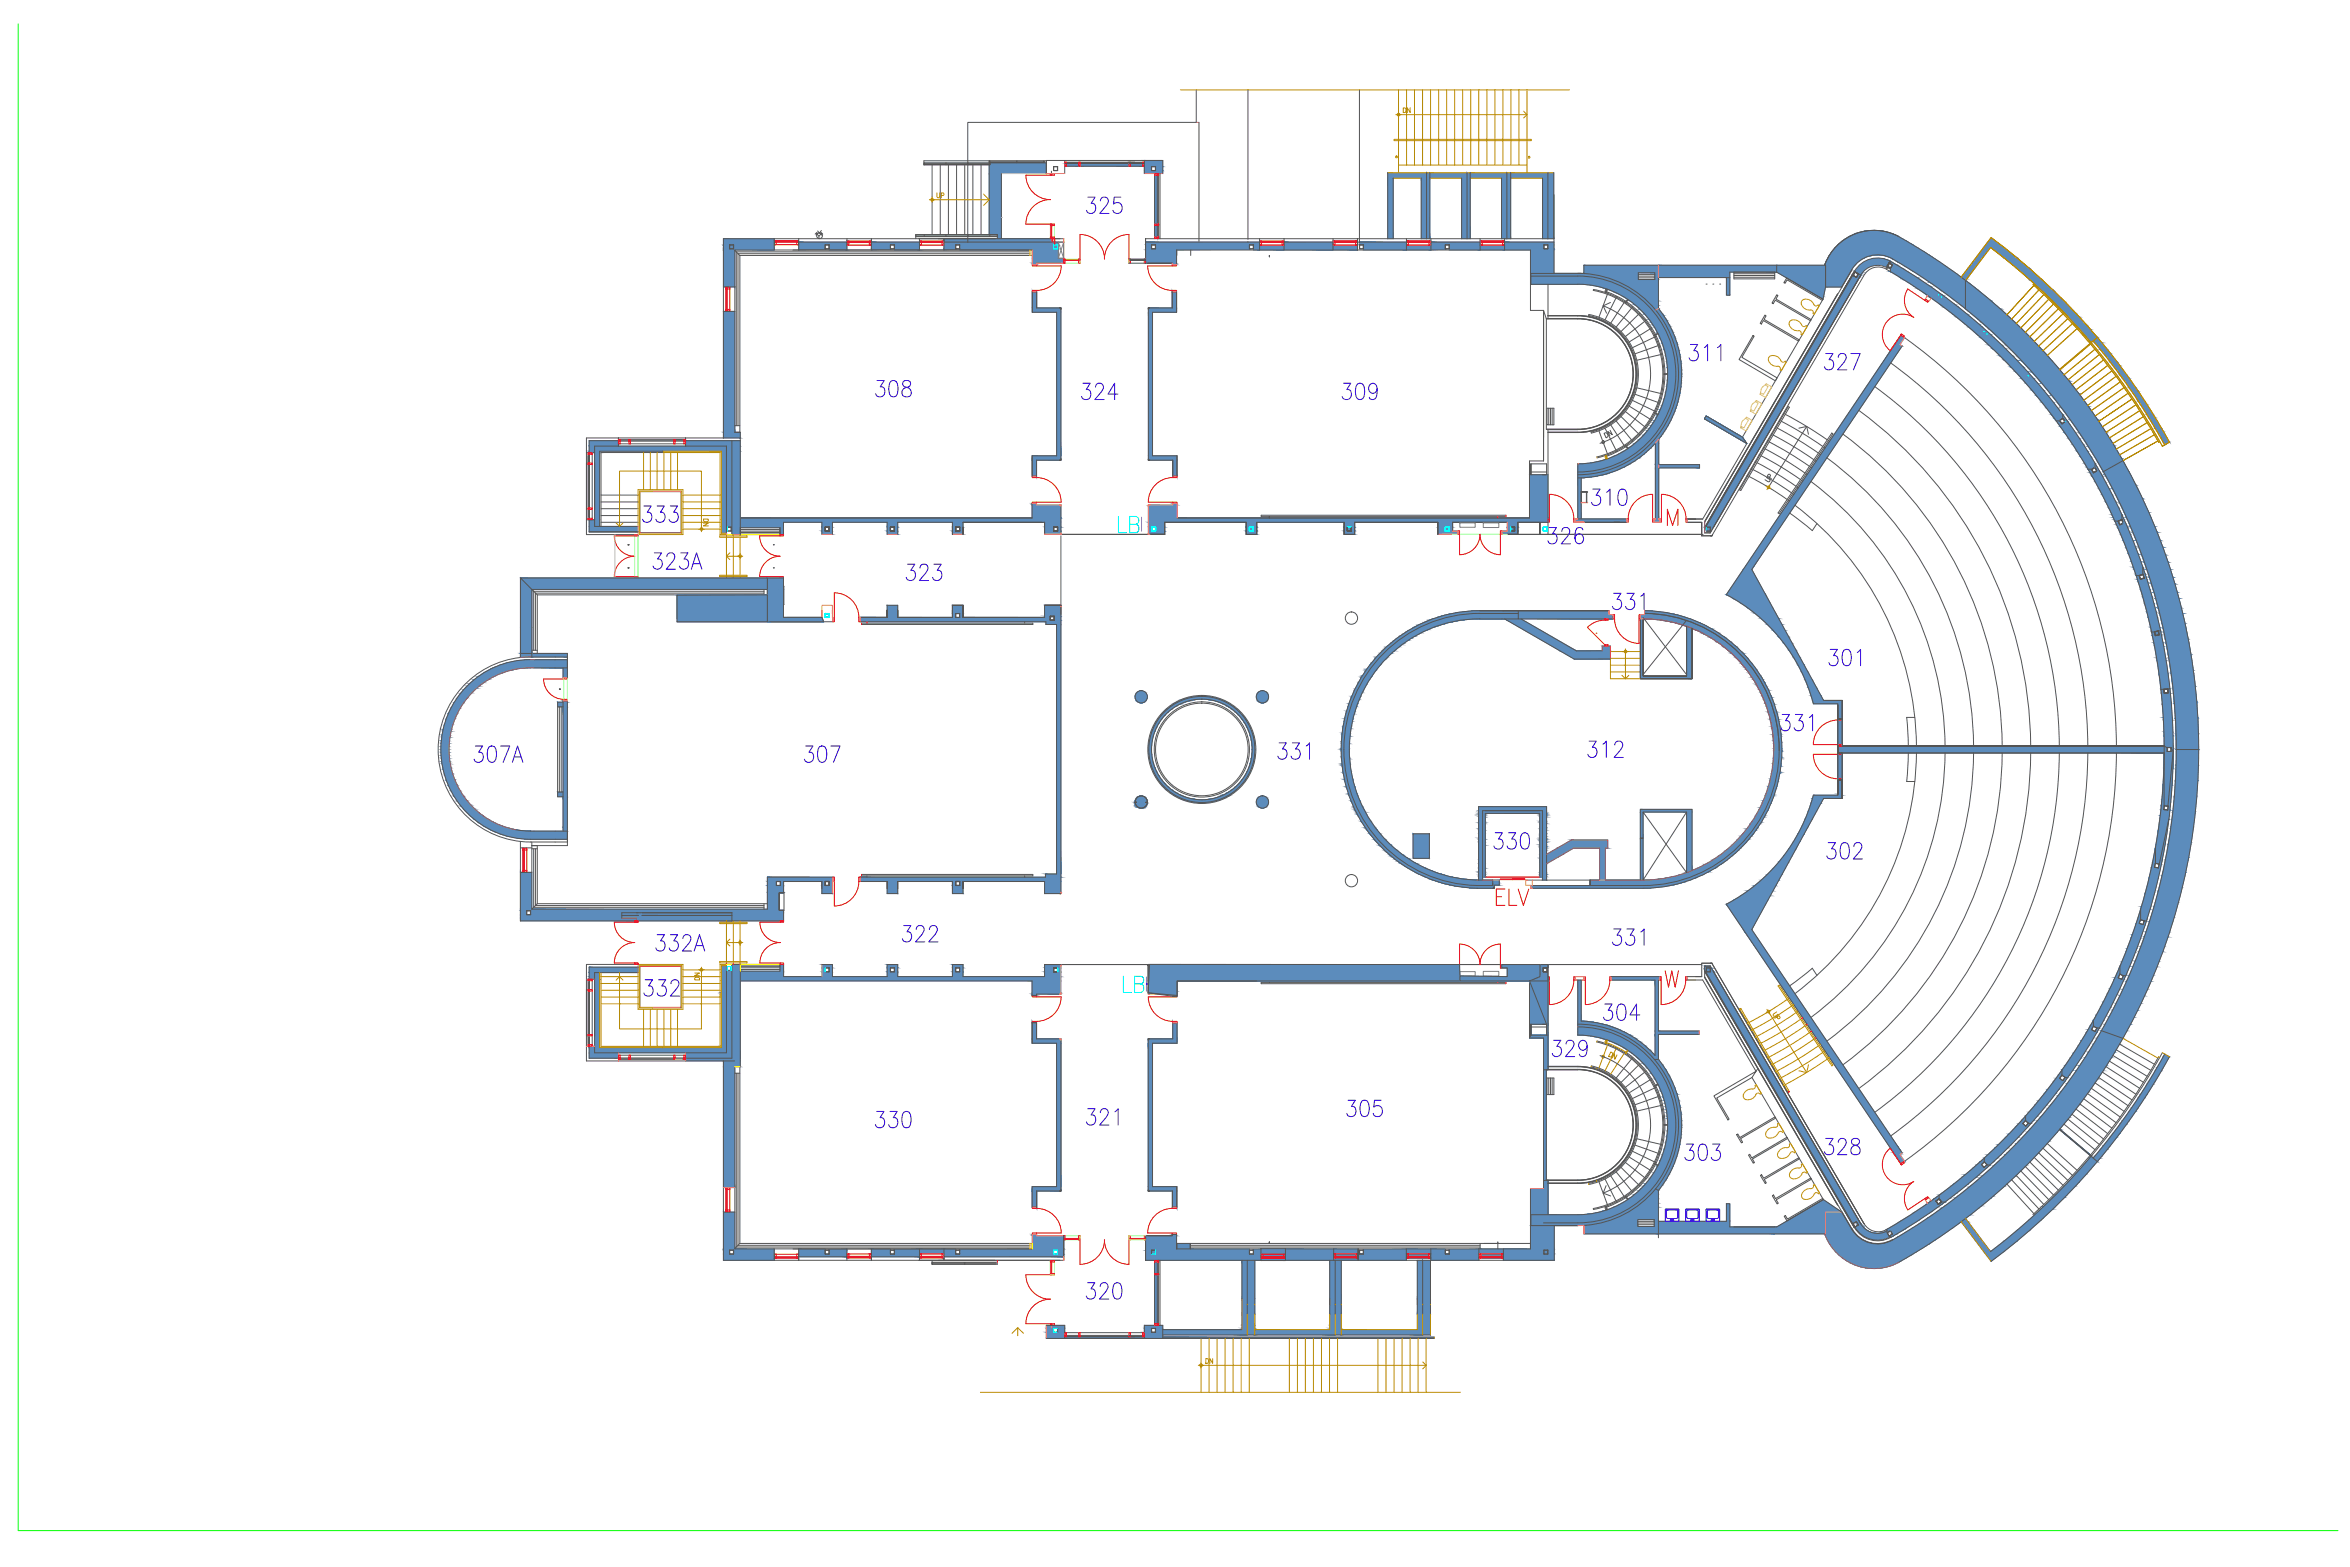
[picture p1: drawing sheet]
<svg xmlns="http://www.w3.org/2000/svg" width="914mm" height="610mm" viewBox="0 0 914 610" stroke-linecap="round" stroke-linejoin="round" font-family="sans-serif">
<!-- layer: B-BP-WALL -->
<g fill="#5c8cbc" stroke="#5c8cbc" stroke-width=".39">
<path d="M556.8 96.8h5.7l-5.7 .5z"/>
<path d="M587.9 206.6h.2z"/>
<path d="M562.5 206.6h.2z"/>
<path d="M524.4 206.6h1.4z"/>
<path d="M486.3 206.6h1.4z"/>
<path d="M613.9 398.5l2.6 .1z"/>
<path d="M202.5 255.6h4z"/>
<path d="M465.8 271h3.6z"/>
<path d="M464 311.9h7.2l-1.8 .2z"/>
<path d="M322.6 486.3l6.9-.5v.5z"/>
<path d="M348 486.3l9.8-.5v.5z"/>
<path d="M443.5 309.7h1z"/>
<path d="M445.8 313.5l-.1 .2z"/>
<path d="M444.7 314.3l.2-.1z"/>
<path d="M444.4 314.3h.2z"/>
<path d="M443.8 314.3h.5z"/>
<path d="M443.6 314.4h.8z"/>
<path d="M443.4 268.8h1.2z"/>
<path d="M490.6 268.8h1.2z"/>
<path d="M443.4 273.4h1.2z"/>
<path d="M490 273.2h2.4l-.6 .2z"/>
<path d="M490.6 309.7h1.2z"/>
<path d="M490 314.1h2.4l-.6 .2z"/>
<path d="M310.8 96.8h10.4l-10.4 .5z"/>
<path d="M339.1 96.8h7.5l-7.5 .5z"/>
<path d="M367.3 96.8h4.7l-4.7 .5z"/>
<path d="M774.8 92.4l5 3.9h-7.9z"/>
<path d="M764 108.5h1.2l-.4 .6z"/>
<path d="M814.5 132.6l1.6-1.3 1.1 1.3z"/>
<path d="M839.3 167.7h2.4l2.4 4.3z"/>
<path d="M727.3 89.7h3.5z"/>
<path d="M755.6 113.2h9.2v3.4z"/>
<path d="M764.8 109.1l4.9 3.8h-4.9z"/>
<path d="M815.4 178.3h10.1l.5 .9z"/>
<path d="M818.4 183.5l7.6-4.3 2.4 4.3z"/>
<path d="M802.6 161.3l1 1.4h-1z"/>
<path d="M824.1 180.3l1.9-1.1 .6 1.1z"/>
<path d="M815.2 180.3l.8 1.5h-.9z"/>
<path d="M825.6 200.3l.5 1.1h-.5z"/>
<path d="M833.8 220.7l.2 .8h-.2z"/>
<path d="M838.4 245.8l1.2-.2z"/>
<path d="M839.6 245.6h.2z"/>
<path d="M839.8 247h.3z"/>
<path d="M838.7 247.2h.2z"/>
<path d="M845.1 291.6h.5v.7z"/>
<path d="M735.8 101.8l1.1 .6h-1.5z"/>
<path d="M819 398.5h10l-1.4 2.5z"/>
<path d="M817.7 401l8.3 2.9h-10.1z"/>
<path d="M801.3 439.4h.4l12.1 10.3z"/>
<path d="M727.1 493.4h4.3z"/>
<path d="M842.3 410.1l1.8 1h-2.4z"/>
<path d="M815.1 449.8h2.7l-.6 .7z"/>
<path d="M764 474.6l.8-.6 .4 .6z"/>
<path d="M771.9 486.9h7.9l-5 3.8z"/>
<path d="M752.6 466.3l1.9-1.4v1.4z"/>
<path d="M755.4 467.6h1.4z"/>
<path d="M734.2 478.7h1.4l-1 .6z"/>
<path d="M736.4 480.1h1.5l-1.2 .7z"/>
<path d="M843.9 318.7l-.8 5.7h-.4z"/>
<path d="M838.7 329.4l-.1 .7z"/>
<path d="M832.9 353.6v3.8h-1.2z"/>
<path d="M824.9 375.9v.6h-.3z"/>
<path d="M814.5 396.9v2.2h-1.2z"/>
<path d="M802.3 416.2v2h-1.4z"/>
<path d="M788.2 434.1v1.7h-1.5z"/>
<path d="M770.5 451.9l1.7-1.5-.1 1.5z"/>
<path d="M754.5 466.2h4.1l-1.8 1.4z"/>
<path d="M720.4 475.2h1.9l-1.4 .8z"/>
<path d="M733.9 479l.4-.1z"/>
<path d="M731.3 479.8h3.1z"/>
<path d="M728.4 481.9h3.6z"/>
<path d="M842.1 290.2l1.1 .7h-1.1z"/>
<path d="M844.8 292.2l.8 .1z"/>
<path d="M842.1 292.9l-.2 6z"/>
<path d="M842.1 313.4l1.4 .1z"/>
<path d="M838.7 329.4h2.9l-1.4 6.4z"/>
<path d="M639.9 237.6l2.1 .1z"/>
<path d="M656.2 241.4l.4 .1z"/>
<path d="M656.3 243.7l.3 .1z"/>
<path d="M623.5 251.4h3.1z"/>
<path d="M607 253.2h19.6v3.2z"/>
<path d="M611.5 326.8h14.1z"/>
<path d="M656.3 339.2h.6l-.6 .3z"/>
<path d="M580.8 342.3l.9 .1z"/>
<path d="M581.4 344.3h2z"/>
<path d="M701.2 471.5l8.3-4.8 7.1 4.8z"/>
<path d="M737.2 449.1h2.1l1.8 2.6z"/>
<path d="M644.2 462.5l1.1 .6h-1.6z"/>
<path d="M616.7 476.7h20.6z"/>
<path d="M645.3 461.1h1.5l-1 1.4z"/>
<path d="M600.6 416.2h1.1v42.9z"/>
<path d="M701.2 111.7h9.1l-.7 3.7z"/>
<path d="M642.5 118.8h2.8v1.2z"/>
<path d="M613.9 185.6h5.3l-2.6 .2z"/>
<path d="M730 100.6h1.9z"/>
<path d="M734 103.5l.3 .1z"/>
<path d="M723.2 106.5l.9 .5z"/>
<path d="M723.2 106.5h1.1l-.2 .5z"/>
<path d="M739.7 130.5l1.4 .9h-2.1z"/>
<path d="M613.9 183.5h2.5z"/>
<path d="M613.9 184.3h5.1l-2.5 .3z"/>
<path d="M614.6 185.9h.6z"/>
<path d="M645.4 170.8v1.6h-1.3z"/>
<path d="M298.6 240.2h21.2l.7 1.7z"/>
<path d="M263.5 231.5l35.1-.1z"/>
<path d="M263.5 231.5h35.1v10.4z"/>
<path d="M447.3 375.2h120.6z"/>
<path d="M446.8 385.6h11.2v.6z"/>
<path d="M568.1 379.7l18.4 .2h-18.4z"/>
<path d="M568.1 379.9h31.1l-4.1 1.7z"/>
<path d="M529 94.2v.2h18.3zM529 94.2h18.3v.2z"/>
<path d="M585.4 94.2v1h19.3zM585.4 94.2h19.3v1z"/>
<path d="M556.8 94.2v1h19.1zM556.8 94.2h19.1v1z"/>
<path d="M529 94.4l-.2 .8h18.5zM529 94.4h18.3v.8z"/>
<path d="M445.7 94.2v1h44.4zM445.7 94.2h44.4v1z"/>
<path d="M585.4 95.2l15.3 .2zM585.4 95.2l15.3 .2z"/>
<path d="M556.8 95.2l5.5 .2zM556.8 95.2l5.5 .2z"/>
<path d="M530.5 95.2l16.8 .2zM530.5 95.2l16.8 .2z"/>
<path d="M499.6 94.2v1.2h19.1zM499.6 94.2h19.1v1.2z"/>
<path d="M487.7 95.2l2.4 .2zM487.7 95.2l2.4 .2z"/>
<path d="M556.8 95.4v1.3h5.5zM556.8 95.4h5.5v1.3z"/>
<path d="M518.7 95.4v1.3h9.5zM518.7 95.4h9.5v1.3z"/>
<path d="M499.6 95.4v1.3h19.1zM499.6 95.4h19.1v1.3z"/>
<path d="M490.1 95.4v1.3h9.5zM490.1 95.4h9.5v1.3z"/>
<path d="M449.6 95.2v1.5h36.5zM449.6 95.2h36.5v1.5z"/>
<path d="M556.8 96.7l5.6 .1zM556.8 96.7l5.6 .1z"/>
<path d="M499.6 96.7l19.1 .1zM499.6 96.7l19.1 .1z"/>
<path d="M490.1 96.7l9.5 .1zM490.1 96.7l9.5 .1z"/>
<path d="M449.6 96.7l36.6 .1zM449.6 96.7l36.6 .1z"/>
<path d="M602.3 95.2v1.6h2.4zM602.3 95.2h2.4v1.6z"/>
<path d="M585.4 95.4v1.4h15.3zM585.4 95.4h15.3v1.4z"/>
<path d="M556.8 96.8h5.7zM556.8 96.8h5.7z"/>
<path d="M518.7 96.7l9.5 .1zM518.7 96.7l9.5 .1z"/>
<path d="M499.6 96.8h19.1zM499.6 96.8h19.1z"/>
<path d="M490.1 96.8h9.5zM490.1 96.8h9.5z"/>
<path d="M487.7 95.4v1.4h2.4zM487.7 95.4h2.4v1.4z"/>
<path d="M449.6 96.8h36.7zM449.6 96.8h36.7z"/>
<path d="M445.7 95.2v1.6h2.3zM445.7 95.2h2.3v1.6z"/>
<path d="M585.4 96.8v.5h19.3zM585.4 96.8h19.3v.5z"/>
<path d="M575.9 95.4v1.9h9.5zM575.9 95.4h9.5v1.9z"/>
<path d="M563.9 95.2v2.1h12zM563.9 95.2h12v2.1z"/>
<path d="M547.3 95.4v1.9h9.5zM547.3 95.4h9.5v1.9z"/>
<path d="M530.5 95.4v1.9h16.8zM530.5 95.4h16.8v1.9z"/>
<path d="M518.7 96.8v.5h9.5zM518.7 96.8h9.5v.5z"/>
<path d="M499.6 96.8v.5h19.1zM499.6 96.8h19.1v.5z"/>
<path d="M490.1 96.8v.5h9.5zM490.1 96.8h9.5v.5z"/>
<path d="M487.7 96.8v.5h2.4zM487.7 96.8h2.4v.5z"/>
<path d="M445.7 96.8v.5h12.1zM445.7 96.8h40.6l-28.5 .5z"/>
<path d="M445.7 97.3v5.1h12.1zM445.7 97.3h12.1v5.1z"/>
<path d="M456.1 102.4v.5h1.7zM456.1 102.4h1.7v.5z"/>
<path d="M595.5 97.3v9.1h9.2zM595.5 97.3h9.2v9.1z"/>
<path d="M456.3 195.9v.5h1.8zM456.3 195.9h1.8v.5z"/>
<path d="M401.6 195.9v.5h1.7zM401.6 195.9h1.7v.5z"/>
<path d="M446.8 196.4v.5h11.3zM446.8 196.4h11.3v.5z"/>
<path d="M595.1 184.7v16.8h7.2zM595.1 184.7h7.2v16.8z"/>
<path d="M446.8 196.9v4.6h11.3zM446.8 196.9h11.3v4.6z"/>
<path d="M401.6 196.4v5.1h11.2zM401.6 196.4h11.2v5.1z"/>
<path d="M446.8 201.5v1.7h155.5zM446.8 201.5h155.5v1.7z"/>
<path d="M288.1 201.5v1.7h124.7zM288.1 201.5h124.7v1.7z"/>
<path d="M586.5 203.2v1.8h4.1zM586.5 203.2h4.1v1.8z"/>
<path d="M559.5 203.2v1.8h5.7zM559.5 203.2h5.7v1.8z"/>
<path d="M523 203.2v1.8h4.1zM523 203.2h4.1v1.8z"/>
<path d="M484.9 203.2v1.8h4.1zM484.9 203.2h4.1v1.8z"/>
<path d="M446.8 203.2v1.8h6.4zM446.8 203.2h6.4v1.8z"/>
<path d="M406.5 203.2v1.8h6.3zM406.5 203.2h6.3v1.8z"/>
<path d="M370.6 203.2v1.8h4.1zM370.6 203.2h4.1v1.8z"/>
<path d="M345.2 203.2v1.8h4.1zM345.2 203.2h4.1v1.8z"/>
<path d="M319.8 203.2v1.8h4.1zM319.8 203.2h4.1v1.8z"/>
<path d="M525.8 205h1.3zM525.8 205h1.3z"/>
<path d="M523 205h2.8zM523 205h2.8z"/>
<path d="M487.7 205h1.3zM487.7 205h1.3z"/>
<path d="M484.9 205h2.8zM484.9 205h2.8z"/>
<path d="M587.9 205h2.7zM587.9 205h2.7z"/>
<path d="M562.5 205h2.7zM562.5 205h2.7z"/>
<path d="M525.8 205h1.3zM525.8 205h1.3z"/>
<path d="M523 205h2.8zM523 205h2.8z"/>
<path d="M487.7 205h1.3zM487.7 205h1.3z"/>
<path d="M484.9 205h2.8zM484.9 205h2.8z"/>
<path d="M563.9 205h1.3zM563.9 205h1.3z"/>
<path d="M562.5 205h1.4zM562.5 205h1.4z"/>
<path d="M525.8 205h1.3zM525.8 205h1.3z"/>
<path d="M523 205h2.8zM523 205h2.8z"/>
<path d="M487.7 205h1.3zM487.7 205h1.3z"/>
<path d="M484.9 205h2.8zM484.9 205h2.8z"/>
<path d="M587.9 205h1.3zM587.9 205h1.4z"/>
<path d="M562.5 205h1.3zM562.5 205h1.4z"/>
<path d="M525.8 205h1.3zM525.8 205h1.3z"/>
<path d="M523 205h2.7zM523 205h2.8z"/>
<path d="M487.7 205h1.3zM487.7 205h1.3z"/>
<path d="M525.8 205h1.3zM525.8 205h1.3z"/>
<path d="M523 205h2.7zM523 205h2.7z"/>
<path d="M487.7 205h1.3zM487.7 205h1.3z"/>
<path d="M484.9 205h2.7zM484.9 205h2.8z"/>
<path d="M586.5 205h1.3zM586.5 205h1.4z"/>
<path d="M559.5 205h2.9zM559.5 205h3z"/>
<path d="M525.8 205h1.3zM525.8 205h1.3z"/>
<path d="M523 205h2.7zM523 205h2.7z"/>
<path d="M487.7 205h1.3zM487.7 205h1.3z"/>
<path d="M484.9 205h2.7zM484.9 205h2.7z"/>
<path d="M525.8 205l1.3 .1zM525.8 205l1.3 .1z"/>
<path d="M523 205l2.7 .1zM523 205l2.7 .1z"/>
<path d="M487.7 205l1.3 .1zM487.7 205l1.3 .1z"/>
<path d="M484.9 205l2.7 .1zM484.9 205l2.7 .1z"/>
<path d="M587.9 205l1.2 .1zM587.9 205h1.3z"/>
<path d="M562.5 205l1.2 .1zM562.5 205h1.3z"/>
<path d="M525.8 205.1h1.3zM525.8 205.1h1.3z"/>
<path d="M523 205.1h2.6zM523 205.1h2.7z"/>
<path d="M487.7 205.1h1.3zM487.7 205.1h1.3z"/>
<path d="M484.9 205.1h2.6zM484.9 205.1h2.7z"/>
<path d="M586.5 205l1.2 .1zM586.5 205h1.3z"/>
<path d="M559.5 205l2.8 .1zM559.5 205h2.9z"/>
<path d="M525.8 205.1h1.3zM525.8 205.1h1.3z"/>
<path d="M523 205.1h1.2zM523 205.1h1.2z"/>
<path d="M487.7 205.1h1.3zM487.7 205.1h1.3z"/>
<path d="M484.9 205.1h1.2zM484.9 205.1h1.2z"/>
<path d="M587.9 205.1h1.4zM587.9 205.1h1.4z"/>
<path d="M562.5 205.1h1.4zM562.5 205.1h1.4z"/>
<path d="M525.8 205.1h1.3zM525.8 205.1h1.3z"/>
<path d="M524.4 205.1h1.4zM524.4 205.1h1.4z"/>
<path d="M487.7 205.1h1.3zM487.7 205.1h1.3z"/>
<path d="M486.3 205.1h1.4zM486.3 205.1h1.4z"/>
<path d="M586.5 205.1h1.2zM586.5 205.1h1.2z"/>
<path d="M559.5 205.1h2.8zM559.5 205.1h2.8z"/>
<path d="M525.8 205.1h1.3zM525.8 205.1h1.3z"/>
<path d="M524.4 205.1h1.4zM524.4 205.1h1.4z"/>
<path d="M523 205.1h1.2zM523 205.1h1.2z"/>
<path d="M487.7 205.1h1.3zM487.7 205.1h1.3z"/>
<path d="M486.3 205.1h1.4zM486.3 205.1h1.4z"/>
<path d="M484.9 205.1h1.2zM484.9 205.1h1.2z"/>
<path d="M586.5 205.1h1.2zM586.5 205.1h1.2z"/>
<path d="M559.5 205.1h2.8zM559.5 205.1h2.8z"/>
<path d="M525.8 205.1h1.3zM525.8 205.1h1.3z"/>
<path d="M524.4 205.1h1.4zM524.4 205.1h1.4z"/>
<path d="M487.7 205.1h1.3zM487.7 205.1h1.3z"/>
<path d="M486.3 205.1h1.4zM486.3 205.1h1.4z"/>
<path d="M559.5 205.1h2.8zM559.5 205.1h2.8z"/>
<path d="M525.8 205.1h1.3zM525.8 205.1h1.3z"/>
<path d="M487.7 205.1h1.3zM487.7 205.1h1.3z"/>
<path d="M587.9 205.1h1.4zM587.9 205.1h1.4z"/>
<path d="M562.5 205.1h1.4zM562.5 205.1h1.4z"/>
<path d="M525.8 205.1h1.3zM525.8 205.1h1.3z"/>
<path d="M524.3 205.1h1.5zM524.4 205.1h1.4z"/>
<path d="M487.7 205.1h1.3zM487.7 205.1h1.3z"/>
<path d="M486.2 205.1h1.5zM486.3 205.1h1.4z"/>
<path d="M589.3 205l1.3 .2zM589.3 205l1.3 .2z"/>
<path d="M587.8 205.2h1.5zM587.9 205.1l1.4 .1z"/>
<path d="M563.9 205l1.3 .2zM563.9 205l1.3 .2z"/>
<path d="M562.4 205.2h1.5zM562.5 205.1l1.4 .1z"/>
<path d="M525.8 205.2h1.3zM525.8 205.1l1.3 .1z"/>
<path d="M524.3 205.1l1.5 .1zM524.3 205.1l1.5 .1z"/>
<path d="M487.7 205.2h1.3zM487.7 205.1l1.3 .1z"/>
<path d="M486.2 205.1l1.5 .1zM486.2 205.1l1.5 .1z"/>
<path d="M589.3 205.2h1.3zM589.3 205.2h1.3z"/>
<path d="M587.8 205.2h1.5zM587.8 205.2h1.5z"/>
<path d="M563.9 205.2h1.3zM563.9 205.2h1.3z"/>
<path d="M562.4 205.2h1.5zM562.4 205.2h1.5z"/>
<path d="M586.5 205.1l1.3 .1zM586.5 205.1l1.3 .1z"/>
<path d="M559.5 205.1l2.9 .1zM559.5 205.1l2.9 .1z"/>
<path d="M587.8 205.2h1.5zM587.8 205.2h1.5z"/>
<path d="M586.5 205.2h1.3zM586.5 205.2h1.3z"/>
<path d="M562.4 205.2h1.5zM562.4 205.2h1.5z"/>
<path d="M559.5 205.2h2.9zM559.5 205.2h2.9z"/>
<path d="M524.3 205.2h2.8zM524.3 205.2h2.8z"/>
<path d="M587.8 205.2h1.5zM587.8 205.2h1.5z"/>
<path d="M586.5 205.2h1.3zM586.5 205.2h1.3z"/>
<path d="M562.4 205.2h1.5zM562.4 205.2h1.5z"/>
<path d="M559.5 205.2h2.9zM559.5 205.2h2.9z"/>
<path d="M524.3 205.2h2.8zM524.3 205.2h2.8z"/>
<path d="M587.8 205.2l1.5 .1zM587.8 205.2l1.5 .1z"/>
<path d="M586.5 205.2l1.3 .1zM586.5 205.2l1.3 .1z"/>
<path d="M288.1 203.2v2.1h16.8zM288.1 203.2h16.8v2.1z"/>
<path d="M486.1 205.2l.1 1.1zM486.1 205.2l.1 1.1z"/>
<path d="M484.9 205.1v1.2h1.3zM484.9 205.1h1.2l.1 1.2z"/>
<path d="M524.2 205.2l.1 1.1zM524.2 205.2l.1 1.1z"/>
<path d="M523 205.1v1.2h1.3zM523 205.1h1.2l.1 1.2z"/>
<path d="M484.9 206.3h1.3zM484.9 206.3h1.3z"/>
<path d="M587.8 205.3v1.1h1.5zM587.8 205.3h1.5v1.1z"/>
<path d="M562.4 205.2v1.2h1.5zM562.4 205.2h1.5v1.2z"/>
<path d="M524.3 205.2v1.2h2.8zM524.3 205.2h2.8v1.2z"/>
<path d="M523 206.3l1.3 .1zM523 206.3l1.3 .1z"/>
<path d="M486.2 205.2v1.2h2.8zM486.2 205.2h2.8v1.2z"/>
<path d="M523 206.4h1.3zM523 206.4h1.3z"/>
<path d="M486.2 206.4h1.5zM486.2 206.4h1.5z"/>
<path d="M484.9 206.3l1.3 .1zM484.9 206.3l1.3 .1z"/>
<path d="M523 206.4h1.3zM523 206.4h1.3z"/>
<path d="M484.9 206.4h1.3zM484.9 206.4h1.3z"/>
<path d="M523 206.4l1.3 .1zM523 206.4l1.3 .1z"/>
<path d="M484.9 206.4l1.3 .1zM484.9 206.4l1.3 .1z"/>
<path d="M525.8 206.4l1.3 .1zM525.8 206.4l1.3 .1z"/>
<path d="M487.7 206.4l1.3 .1zM487.7 206.4l1.3 .1z"/>
<path d="M484.9 206.5h1.3zM484.9 206.5h1.3z"/>
<path d="M525.8 206.5h1.3zM525.8 206.5h1.3z"/>
<path d="M487.7 206.5h1.3zM487.7 206.5h1.3z"/>
<path d="M525.8 206.5h1.3zM525.8 206.5h1.3z"/>
<path d="M487.7 206.5h1.3zM487.7 206.5h1.3z"/>
<path d="M587.8 206.4l1.5 .1zM587.8 206.4l1.5 .1z"/>
<path d="M562.4 206.4l1.5 .1zM562.4 206.4l1.5 .1z"/>
<path d="M525.8 206.5h1.3zM525.8 206.5h1.3z"/>
<path d="M523 206.5h1.3zM523 206.5h1.3z"/>
<path d="M487.7 206.5h1.3zM487.7 206.5h1.3z"/>
<path d="M484.9 206.5h1.3zM484.9 206.5h1.3z"/>
<path d="M587.8 206.5h1.5zM587.8 206.5h1.5z"/>
<path d="M562.4 206.5h1.5zM562.4 206.5h1.5z"/>
<path d="M525.8 206.5h1.3zM525.8 206.5h1.3z"/>
<path d="M524.3 206.4l1.5 .1zM524.3 206.4l1.5 .1z"/>
<path d="M523 206.5h1.3zM523 206.5h1.3z"/>
<path d="M487.7 206.5h1.3zM487.7 206.5h1.3z"/>
<path d="M486.2 206.4l1.5 .1zM486.2 206.4l1.5 .1z"/>
<path d="M484.9 206.5h1.3zM484.9 206.5h1.3z"/>
<path d="M587.8 206.5h1.5zM587.8 206.5h1.5z"/>
<path d="M562.4 206.5h1.5zM562.4 206.5h1.5z"/>
<path d="M486.2 206.5h1.5zM486.2 206.5h1.5z"/>
<path d="M589.3 205.2v1.3h1.3zM589.3 205.2h1.3v1.3z"/>
<path d="M587.9 206.5h1.4zM587.9 206.5h1.4z"/>
<path d="M589.3 206.5h1.3zM589.3 206.5h1.3z"/>
<path d="M587.9 206.5h1.4zM587.9 206.5h1.4z"/>
<path d="M563.9 205.2v1.3h1.3zM563.9 205.2h1.3v1.3z"/>
<path d="M562.5 206.5h1.4zM562.5 206.5h1.4z"/>
<path d="M587.9 206.5h1.4zM587.9 206.5h1.4z"/>
<path d="M562.5 206.5h1.4zM562.5 206.5h1.4z"/>
<path d="M524.3 206.5h1.5zM524.3 206.5h1.5z"/>
<path d="M486.2 206.5h1.5zM486.2 206.5h1.5z"/>
<path d="M587.9 206.5h1.3zM587.9 206.5h1.4z"/>
<path d="M562.5 206.5h1.3zM562.5 206.5h1.4z"/>
<path d="M525.8 206.5h1.3zM525.8 206.5h1.3z"/>
<path d="M487.7 206.5h1.3zM487.7 206.5h1.3z"/>
<path d="M589.3 206.5h1.3zM589.3 206.5h1.3z"/>
<path d="M563.9 206.5h1.3zM563.9 206.5h1.3z"/>
<path d="M562.5 206.5h1.3zM562.5 206.5h1.3z"/>
<path d="M525.8 206.5h1.3zM525.8 206.5h1.3z"/>
<path d="M487.7 206.5h1.3zM487.7 206.5h1.3z"/>
<path d="M589.3 206.5h1.3zM589.3 206.5h1.3z"/>
<path d="M587.9 206.5h1.3zM587.9 206.5h1.3z"/>
<path d="M563.9 206.5h1.3zM563.9 206.5h1.3z"/>
<path d="M562.5 206.5h1.3zM562.5 206.5h1.3z"/>
<path d="M559.5 205.2v1.3h2.9zM559.5 205.2h2.9v1.3z"/>
<path d="M525.8 206.5h1.3zM525.8 206.5h1.3z"/>
<path d="M524.4 206.5h1.3zM524.4 206.5h1.4z"/>
<path d="M486.3 206.5h1.3zM486.3 206.5h1.4z"/>
<path d="M487.7 206.5h1.3zM487.7 206.5h1.3z"/>
<path d="M589.1 206.6h1.5zM589.2 206.5l1.4 .1z"/>
<path d="M587.9 206.5l1.2 .1zM587.9 206.5h1.3z"/>
<path d="M563.7 206.6h1.5zM563.8 206.5l1.4 .1z"/>
<path d="M562.5 206.5l1.2 .1zM562.5 206.5h1.3z"/>
<path d="M586.5 205.3v1.3h1.3zM586.5 205.3h1.3v1.3z"/>
<path d="M563 206.6h2.2zM563.7 206.6h1.5z"/>
<path d="M525.8 206.5l1.3 .1zM525.8 206.5l1.3 .1z"/>
<path d="M487.7 206.5l1.3 .1zM487.7 206.5l1.3 .1z"/>
<path d="M587.9 206.6h.3zM587.9 206.6h1.2z"/>
<path d="M562.5 206.6h.3zM562.5 206.6h1.2z"/>
<path d="M587.9 206.6h.2zM587.9 206.6h.3z"/>
<path d="M562.5 206.6h.2zM562.5 206.6h.3z"/>
<path d="M584.3 206.6h3.5zM584.3 206.6h3.5z"/>
<path d="M559.5 206.5l2.9 .1zM559.5 206.5l2.9 .1z"/>
<path d="M523 206.5l1.3 .1zM523 206.5l1.3 .1z"/>
<path d="M484.9 206.5l1.3 .1zM484.9 206.5l1.3 .1z"/>
<path d="M587.9 206.6h2.7zM589.1 206.6h1.5z"/>
<path d="M584.3 206.6h3.5zM584.3 206.6h3.5z"/>
<path d="M562.5 206.6h4.8zM563 206.6h4.3z"/>
<path d="M559.5 206.6h2.9zM559.5 206.6h2.9z"/>
<path d="M525.8 206.6h1.3zM525.8 206.6h1.3z"/>
<path d="M523 206.6h1.3zM523 206.6h1.3z"/>
<path d="M487.7 206.6h1.3zM487.7 206.6h1.3z"/>
<path d="M484.9 206.6h1.3zM484.9 206.6h1.3z"/>
<path d="M587.9 206.6h2.7zM587.9 206.6h2.7z"/>
<path d="M584.3 206.6h3.6zM584.3 206.6h3.6z"/>
<path d="M562.5 206.6h4.8zM562.5 206.6h4.8z"/>
<path d="M559.5 206.6h3zM559.5 206.6h3z"/>
<path d="M525.8 206.6h1.3zM525.8 206.6h1.3z"/>
<path d="M524.4 206.6h1.4zM524.4 206.6h1.4z"/>
<path d="M523 206.6h1.4zM523 206.6h1.4z"/>
<path d="M487.7 206.6h1.3zM487.7 206.6h1.3z"/>
<path d="M486.3 206.6h1.4zM486.3 206.6h1.4z"/>
<path d="M484.9 206.6h1.4zM484.9 206.6h1.4z"/>
<path d="M449.7 205v1.6h3.5zM449.7 205h3.5v1.6z"/>
<path d="M446.8 205v1.6h1.3zM446.8 205h1.3v1.6z"/>
<path d="M411.5 205v1.6h1.3zM411.5 205h1.3v1.6z"/>
<path d="M406.5 205v1.6h3.4zM406.5 205h3.4v1.6z"/>
<path d="M373.4 205v1.6h1.3zM373.4 205h1.3v1.6z"/>
<path d="M370.6 205v1.6h1.2zM370.6 205h1.2v1.6z"/>
<path d="M348 205v1.6h1.3zM348 205h1.3v1.6z"/>
<path d="M345.2 205v1.6h1.2zM345.2 205h1.2v1.6z"/>
<path d="M322.6 205v1.6h1.3zM322.6 205h1.3v1.6z"/>
<path d="M319.8 205v1.6h1.2zM319.8 205h1.2v1.6z"/>
<path d="M406.5 206.6v.8h6.3zM406.5 206.6h6.3v.8z"/>
<path d="M584.3 206.6v1.3h6.3zM584.3 206.6h6.3v1.3z"/>
<path d="M559.5 206.6v1.3h7.8zM559.5 206.6h7.8v1.3z"/>
<path d="M523 206.6v1.3h4.1zM523 206.6h4.1v1.3z"/>
<path d="M484.9 206.6v1.3h4.1zM484.9 206.6h4.1v1.3z"/>
<path d="M446.8 206.6v1.3h6.4zM446.8 206.6h6.4v1.3z"/>
<path d="M406.5 207.4v.5h6.3zM406.5 207.4h6.3v.5z"/>
<path d="M370.6 206.6v1.3h4.1zM370.6 206.6h4.1v1.3z"/>
<path d="M345.2 206.6v1.3h4.1zM345.2 206.6h4.1v1.3z"/>
<path d="M319.8 206.6v1.3h4.1zM319.8 206.6h4.1v1.3z"/>
<path d="M303.5 205.3v2.7h1.4zM303.5 205.3h1.4v2.7z"/>
<path d="M613.9 398.6v.2h5.1zM613.9 398.6l5.1 .2z"/>
<path d="M613.9 398.8v.4h7.6zM613.9 398.8h5.1l2.5 .4z"/>
<path d="M613.9 399.2v.6h10.1zM613.9 399.2h7.6l2.5 .6z"/>
<path d="M613.9 399.8v.7h12.5zM613.9 399.8h10.1l2.4 .7z"/>
<path d="M613.9 400.5v.8h14.8zM613.9 400.5h12.5l2.3 .8z"/>
<path d="M613.9 401.3v1.1h17.1zM613.9 401.3h14.8l2.3 1.1z"/>
<path d="M613.9 402.4v.3h17.7zM613.9 402.4h17.1l.6 .3z"/>
<path d="M613.9 402.7l17.9 .1zM613.9 402.7l17.9 .1z"/>
<path d="M616.3 402.8l2.4 .2h13.5zM616.3 402.8h15.5l.4 .2z"/>
<path d="M618.7 403l2.3 .4h12zM618.7 403h13.5l.8 .4z"/>
<path d="M621 403.4l12.3 .2zM621 403.4l12.3 .2z"/>
<path d="M621.6 403.6l1.8 .4h10.6zM621.6 403.6h11.7l.7 .4z"/>
<path d="M456.3 397.9v6.2h1.7zM456.3 397.9h1.7v6.2z"/>
<path d="M401.6 397.8v6.3h1.7zM401.6 397.8h1.7v6.3z"/>
<path d="M446.8 404.1v.6h11.2zM446.8 404.1h11.2v.6z"/>
<path d="M623.4 404l2.3 .7h9.4zM623.4 404h10.6l1.1 .7z"/>
<path d="M625.7 404.7l9.7 .2zM625.7 404.7l9.7 .2z"/>
<path d="M626.1 404.9l1.8 .7h8.5zM626.1 404.9h9.3l1 .7z"/>
<path d="M446.8 404.7v1.1h11.2zM446.8 404.7h11.2v1.1z"/>
<path d="M401.6 404.1v1.7h11.2zM401.6 404.1h11.2v1.7z"/>
<path d="M627.9 405.6l1.5 .7h8.1zM627.9 405.6h8.5l1.1 .7z"/>
<path d="M629.4 406.3l.6 .3h7.9zM629.4 406.3h8.1l.4 .3z"/>
<path d="M630 406.6l2.1 1.2h7.2zM630 406.6h7.9l1.4 1.2z"/>
<path d="M632.1 407.8l7.4 .1zM632.1 407.8l7.4 .1z"/>
<path d="M632.3 407.9l1.8 1.2h6.6zM632.3 407.9h7.2l1.2 1.2z"/>
<path d="M634.1 409.1l.7 .5h6.5zM634.1 409.1h6.6l.6 .5z"/>
<path d="M634.8 409.6l1.2 .9h6.2zM634.8 409.6h6.5l.9 .9z"/>
<path d="M636 410.5l1 1h6.1zM636 410.5h6.2l.9 1z"/>
<path d="M637 411.5l.8 .6h5.8zM637 411.5h6.1l.5 .6z"/>
<path d="M637.8 412.1l1.3 1.3h5.6zM637.8 412.1h5.8l1.1 1.3z"/>
<path d="M639.1 413.4l.4 .4h5.5zM639.1 413.4h5.6l.3 .4z"/>
<path d="M639.5 413.8l1.4 1.6h5.3zM639.5 413.8h5.5l1.2 1.6z"/>
<path d="M640.9 415.4l5.4 .2zM640.9 415.4l5.4 .2z"/>
<path d="M641 415.6l1.5 1.9h5zM641 415.6h5.3l1.2 1.9z"/>
<path d="M642.5 417.5l5 .1zM642.5 417.5l5 .1z"/>
<path d="M642.5 417.6l1.3 1.9h4.8zM642.5 417.6h5l1.1 1.9z"/>
<path d="M643.8 419.5l.1 .3h4.9zM643.8 419.5h4.8l.2 .3z"/>
<path d="M643.9 419.8l1.1 1.8h4.6zM643.9 419.8h4.9l.8 1.8z"/>
<path d="M645 421.6l.2 .4h4.7zM645 421.6h4.6l.3 .4z"/>
<path d="M645.2 422l.8 1.7h4.5zM645.2 422h4.7l.6 1.7z"/>
<path d="M646 423.7l.2 .7h4.6zM646 423.7h4.5l.3 .7z"/>
<path d="M646.2 424.4l.7 1.5h4.4zM646.2 424.4h4.6l.5 1.5z"/>
<path d="M646.9 425.9l.2 .9h4.5zM646.9 425.9h4.4l.3 .9z"/>
<path d="M647.1 426.8l.5 1.4h4.3zM647.1 426.8h4.5l.3 1.4z"/>
<path d="M647.6 428.2l.2 1h4.4zM647.6 428.2h4.3l.3 1z"/>
<path d="M647.8 429.2l.3 1.3h4.3zM647.8 429.2h4.4l.2 1.3z"/>
<path d="M648.1 430.5l.2 1.2h4.4zM648.1 430.5h4.3l.3 1.2z"/>
<path d="M648.3 431.7l.2 1.2h4.3zM648.3 431.7h4.4l.1 1.2z"/>
<path d="M648.5 432.9l.2 1.3h4.3zM648.5 432.9h4.3l.2 1.3z"/>
<path d="M648.7 434.2l.1 1.1h4.2zM648.7 434.2h4.3v1.1z"/>
<path d="M648.8 435.3v1.5h4.3zM648.8 435.3h4.2l.1 1.5z"/>
<path d="M648.8 436.8l.1 .8h4.2zM648.8 436.8h4.3v.8z"/>
<path d="M648.9 437.6l-.1 1.7h4.2zM648.9 437.6h4.2l-.1 1.7z"/>
<path d="M648.8 439.3v.7h4.2zM648.8 439.3h4.2v.7z"/>
<path d="M648.8 440l-.2 1.8h4.3zM648.8 440h4.2l-.1 1.8z"/>
<path d="M648.6 441.8l-.1 .6h4.3zM648.6 441.8h4.3l-.1 .6z"/>
<path d="M648.5 442.4l-.3 1.9h4.3zM648.5 442.4h4.3l-.3 1.9z"/>
<path d="M648.2 444.3l-.1 .4h4.3zM648.2 444.3h4.3l-.1 .4z"/>
<path d="M648.1 444.7l-.5 2.1h4.4zM648.1 444.7h4.3l-.4 2.1z"/>
<path d="M647.6 446.8l-.1 .3h4.4zM647.6 446.8h4.4l-.1 .3z"/>
<path d="M647.5 447.1l-.6 2.1h4.5zM647.5 447.1h4.4l-.5 2.1z"/>
<path d="M646.9 449.2l4.4 .1zM646.9 449.2h4.5z"/>
<path d="M646.8 449.3l-.8 2.3h4.6zM646.8 449.3h4.5l-.7 2.3z"/>
<path d="M645.9 451.6h4.6zM646 451.6h4.6z"/>
<path d="M645.9 451.6l-.9 2.1h4.6zM645.9 451.6h4.6l-.9 2.1z"/>
<path d="M645 453.7l-.2 .2h4.7zM645 453.7h4.6l-.1 .2z"/>
<path d="M644.8 453.9l-1 1.9h4.8zM644.8 453.9h4.7l-.9 1.9z"/>
<path d="M643.8 455.8l-.3 .4h4.9zM643.8 455.8h4.8l-.2 .4z"/>
<path d="M643.5 456.2l-1 1.6h5zM643.5 456.2h4.9l-.9 1.6z"/>
<path d="M642.5 457.8l-.5 .6h5.1zM642.5 457.8h5l-.4 .6z"/>
<path d="M642 458.4l-1 1.3h5.3zM642 458.4h5.1l-.8 1.3z"/>
<path d="M641 459.7l-.7 .8h5.4zM641 459.7h5.3l-.6 .8z"/>
<path d="M640.3 460.5l-.8 1h5.5zM640.3 460.5h5.4l-.7 1z"/>
<path d="M446.8 405.8v55.8h1.7zM446.8 405.8h1.7v55.8z"/>
<path d="M411.1 405.8v55.8h1.7zM411.1 405.8h1.7v55.8z"/>
<path d="M638.4 462.5h5.8l-4.7-1zM639.5 461.5h5.5l-.8 1z"/>
<path d="M401.6 461.6v1.3h11.2zM401.6 461.6h11.2v1.3z"/>
<path d="M638.4 462.5l-.6 .7h5.8zM638.4 462.5h5.8l-.6 .7z"/>
<path d="M446.8 461.6v1.7h11.1zM446.8 461.6h11.1v1.7z"/>
<path d="M401.6 462.9v.4h11.2zM401.6 462.9h11.2v.4z"/>
<path d="M636.3 464.5h6.2l-4.7-1.3zM637.8 463.2h5.8l-1.1 1.3z"/>
<path d="M636 464.7h6.2l-5.9-.2zM636.3 464.5h6.2l-.3 .2z"/>
<path d="M634.1 466.2h6.6l-4.7-1.5zM636 464.7h6.2l-1.5 1.5z"/>
<path d="M633.9 466.3h6.7zM634.1 466.2h6.6z"/>
<path d="M632.1 467.5h7.1l-5.3-1.2zM633.9 466.3h6.7l-1.4 1.2z"/>
<path d="M631.1 468h7.5l-6.5-.5zM632.1 467.5h7.1l-.6 .5z"/>
<path d="M630 468.6h7.8l-6.7-.6zM631.1 468h7.5l-.8 .6z"/>
<path d="M628 469.6h8.5l-6.5-1zM630 468.6h7.8l-1.3 1z"/>
<path d="M456.2 463.3v6.3h1.7zM456.2 463.3h1.7v6.3z"/>
<path d="M401.6 463.3v6.3h1.8zM401.6 463.3h1.8v6.3z"/>
<path d="M627.9 469.7h8.6zM628 469.6h8.5z"/>
<path d="M625.6 470.5h9.5l-7.2-.8zM627.9 469.7h8.6l-1.4 .8z"/>
<path d="M624 471h10.4l-8.8-.5zM625.6 470.5h9.5l-.7 .5z"/>
<path d="M623.4 471.2h10.6l-10-.2zM624 471h10.4l-.4 .2z"/>
<path d="M621 471.8h12l-9.6-.6zM623.4 471.2h10.6l-1 .6z"/>
<path d="M618.7 472.2h13.6l-11.3-.4zM621 471.8h12l-.7 .4z"/>
<path d="M617.7 472.3h14.4zM618.7 472.2h13.6z"/>
<path d="M616.3 472.5h15.5zM617.7 472.3h14.4z"/>
<path d="M613.9 472.6h17.7zM616.3 472.5h15.5z"/>
<path d="M595.7 472.6v.8h34zM595.7 472.6h35.9l-1.9 .8z"/>
<path d="M595.7 473.4v1h31.6zM595.7 473.4h34l-2.4 1z"/>
<path d="M595.7 474.4v.8h29.1zM595.7 474.4h31.6l-2.5 .8z"/>
<path d="M595.7 475.2v.7h26.6zM595.7 475.2h29.1l-2.5 .7z"/>
<path d="M595.7 475.9v.5h24zM595.7 475.9h26.6l-2.6 .5z"/>
<path d="M595.7 476.4v.3h21.4zM595.7 476.4h24l-2.6 .3z"/>
<path d="M595.7 476.7h21zM595.7 476.7h21.4z"/>
<path d="M595.7 476.7h20.6zM595.7 476.7h21z"/>
<path d="M595.7 476.7h19.4zM595.7 476.7h20.6z"/>
<path d="M595.7 476.7l18.2 .1zM595.7 476.7h19.4z"/>
<path d="M456.1 480.2v.5h1.7zM456.1 480.2h1.7v.5z"/>
<path d="M490.7 485.8h9.5zM490.7 485.8h9.5z"/>
<path d="M457.9 483.7v2.1h5.2zM457.9 483.7h5.2v2.1z"/>
<path d="M445.7 480.7v5.1h12.1zM445.7 480.7h12.1v5.1z"/>
<path d="M563.9 486.3h11.6v-.5zM575.5 485.8v.5z"/>
<path d="M547.2 485.8v.5h9.5zM547.2 485.8h9.5v.5z"/>
<path d="M530.5 486.3h16.7v-.5zM547.2 485.8v.5z"/>
<path d="M487.7 486.3h3v-.5zM490.7 485.8v.5z"/>
<path d="M445.7 485.8v.5h40.4zM445.7 485.8h40.4v.5z"/>
<path d="M547.2 486.3h9.5zM547.2 486.3h9.5z"/>
<path d="M530.5 486.3h16.7zM530.5 486.3h16.7z"/>
<path d="M448.2 486.3h37.9zM448.2 486.3h37.9z"/>
<path d="M448.2 486.3h1.3zM448.2 486.3h1.4z"/>
<path d="M445.7 486.3l2.4 .1zM445.7 486.3h2.5z"/>
<path d="M563.9 486.3l11.6 .1zM563.9 486.3l11.6 .1z"/>
<path d="M556.7 485.8v.6h5.6zM556.7 485.8h5.6v.6z"/>
<path d="M547.2 486.3l9.5 .1zM547.2 486.3l9.5 .1z"/>
<path d="M530.5 486.3l16.7 .1zM530.5 486.3l16.7 .1z"/>
<path d="M487.7 486.3l3 .1zM487.7 486.3l3 .1z"/>
<path d="M556.7 486.4h5.6zM556.7 486.4h5.6z"/>
<path d="M547.2 486.4h9.5zM547.2 486.4h9.5z"/>
<path d="M530.5 486.4h16.7zM530.5 486.4h16.7z"/>
<path d="M448.2 486.3l1.2 .1zM448.2 486.3h1.3z"/>
<path d="M556.7 486.4h5.6zM556.7 486.4h5.6z"/>
<path d="M547.2 486.4h9.5zM547.2 486.4h9.5z"/>
<path d="M530.5 486.4h16.7zM530.5 486.4h16.7z"/>
<path d="M500.2 485.8v.6h18.7zM500.2 485.8h18.7v.6z"/>
<path d="M490.7 485.8v.6h9.5zM490.7 485.8h9.5v.6z"/>
<path d="M445.7 486.4h2.3zM445.7 486.4h2.4z"/>
<path d="M547.2 486.4h9.5zM547.2 486.4h9.5z"/>
<path d="M530.5 486.4h16.7zM530.5 486.4h16.7z"/>
<path d="M500.2 486.4h18.7zM500.2 486.4h18.7z"/>
<path d="M490.7 486.4h9.5zM490.7 486.4h9.5z"/>
<path d="M448.2 486.4h1.4zM448.2 486.4h1.4z"/>
<path d="M563.9 486.4h11.6zM563.9 486.4h11.6z"/>
<path d="M530.5 486.4h16.7zM530.5 486.4h16.7z"/>
<path d="M487.7 486.4h3zM487.7 486.4h3z"/>
<path d="M547.2 486.4h9.5zM547.2 486.4h9.5z"/>
<path d="M530.5 486.4h16.7zM530.5 486.4h16.7z"/>
<path d="M448.1 486.4h1.5zM448.2 486.4h1.4z"/>
<path d="M547.2 486.4l9.5 .1zM547.2 486.4l9.5 .1z"/>
<path d="M530.5 486.4l16.7 .1zM530.5 486.4l16.7 .1z"/>
<path d="M448.1 486.4l1.5 .1zM448.1 486.4l1.5 .1z"/>
<path d="M445.7 486.4l2.4 .1zM445.7 486.4l2.4 .1z"/>
<path d="M448.1 486.5h1.5zM448.1 486.5h1.5z"/>
<path d="M445.7 486.5h2.4zM445.7 486.5h2.4z"/>
<path d="M449.6 486.3v1.4h36.5zM449.6 486.3h36.5v1.4z"/>
<path d="M445.7 486.5v1.2h3.9zM445.7 486.5h3.9v1.2z"/>
<path d="M556.7 486.4v1.4h5.6zM556.7 486.4h5.6v1.4z"/>
<path d="M547.2 486.5v1.3h9.5zM547.2 486.5h9.5v1.3z"/>
<path d="M530.5 486.5v1.3h16.7zM530.5 486.5h16.7v1.3z"/>
<path d="M449.6 487.7l36.5 .1zM449.6 487.7l36.5 .1z"/>
<path d="M575.5 485.8v2h9.5zM575.5 485.8h9.5v2z"/>
<path d="M563.9 486.4v1.4h11.6zM563.9 486.4h11.6v1.4z"/>
<path d="M556.7 487.8h5.6zM556.7 487.8h5.6z"/>
<path d="M547.2 487.8h9.5zM547.2 487.8h9.5z"/>
<path d="M530.5 487.8h16.7zM530.5 487.8h16.7z"/>
<path d="M518.9 485.8v2h9.6zM518.9 485.8h9.6v2z"/>
<path d="M500.2 486.4v1.4h18.7zM500.2 486.4h18.7v1.4z"/>
<path d="M445.7 487.7l3.9 .1zM445.7 487.7l3.9 .1z"/>
<path d="M575.5 487.8h9.5zM575.5 487.8h9.5z"/>
<path d="M563.9 487.8h11.6zM563.9 487.8h11.6z"/>
<path d="M556.7 487.8h5.6zM556.7 487.8h5.6z"/>
<path d="M547.2 487.8h9.5zM547.2 487.8h9.5z"/>
<path d="M518.9 487.8h9.6zM518.9 487.8h9.6z"/>
<path d="M500.2 487.8h18.7zM500.2 487.8h18.7z"/>
<path d="M448.1 487.8h1.5zM448.1 487.8h1.5z"/>
<path d="M445.7 487.8h2.4zM445.7 487.8h2.4z"/>
<path d="M530.5 487.8h16.7zM530.5 487.8h16.7z"/>
<path d="M556.7 487.8h5.6zM556.7 487.8h5.6z"/>
<path d="M547.2 487.8h8.7zM547.2 487.8h8.7z"/>
<path d="M530.5 487.8h16.7zM530.5 487.8h16.7z"/>
<path d="M518.9 487.8h8.8zM518.9 487.8h8.8z"/>
<path d="M500.2 487.8h18.7zM500.2 487.8h18.7z"/>
<path d="M449.6 487.8h36.5zM449.6 487.8h36.5zM449.6 487.8h36.5zM449.6 487.8h36.5z"/>
<path d="M518.9 487.8h8.8zM518.9 487.8h8.8z"/>
<path d="M500.2 487.8h18.7zM500.2 487.8h18.7z"/>
<path d="M448.1 487.8h1.5zM448.1 487.8h1.5z"/>
<path d="M556.7 487.8h5.6zM556.7 487.8h5.6z"/>
<path d="M547.2 487.8h8.7zM547.2 487.8h8.7z"/>
<path d="M530.5 487.8h16.7zM530.5 487.8h16.7z"/>
<path d="M518.9 487.8h8.8zM518.9 487.8h8.8z"/>
<path d="M500.2 487.8h18.7zM500.2 487.8h18.7z"/>
<path d="M449.6 487.8h36.5zM449.6 487.8h36.5z"/>
<path d="M556.7 487.8h5.6zM556.7 487.8h5.6z"/>
<path d="M547.2 487.8h8.7zM547.2 487.8h8.7z"/>
<path d="M530.5 487.8h16.7zM530.5 487.8h16.7z"/>
<path d="M448.2 487.8h1.3zM448.2 487.8h1.4z"/>
<path d="M556.7 487.8l5.6 .1zM556.7 487.8l5.6 .1z"/>
<path d="M547.2 487.8l8.7 .1zM547.2 487.8l8.7 .1z"/>
<path d="M530.5 487.8l16.7 .1zM530.5 487.8l16.7 .1z"/>
<path d="M449.6 487.8l36.5 .1zM449.6 487.8l36.5 .1z"/>
<path d="M448.2 487.9h1.3zM448.2 487.8l1.3 .1z"/>
<path d="M445.7 487.8l2.4 .1zM445.7 487.8l2.4 .1z"/>
<path d="M575.5 487.8l8.7 .1zM575.5 487.8l8.7 .1z"/>
<path d="M563.9 487.8l11.6 .1zM563.9 487.8l11.6 .1z"/>
<path d="M556.7 487.9h5.6zM556.7 487.9h5.6z"/>
<path d="M547.2 487.9h8.7zM547.2 487.9h8.7z"/>
<path d="M530.5 487.9h16.7zM530.5 487.9h16.7z"/>
<path d="M448.1 487.9h1.5zM448.2 487.9h1.4z"/>
<path d="M445.7 487.9h2.4zM445.7 487.9h2.4z"/>
<path d="M575.5 487.9h8.7zM575.5 487.9h8.7z"/>
<path d="M563.9 487.9h11.6zM563.9 487.9h11.6z"/>
<path d="M556.7 487.9h5.6zM556.7 487.9h5.6z"/>
<path d="M547.2 487.9h8.7zM547.2 487.9h8.7z"/>
<path d="M530.5 487.9h16.7zM530.5 487.9h16.7z"/>
<path d="M518.9 487.8l8.8 .1zM518.9 487.8l8.8 .1z"/>
<path d="M500.2 487.8l18.7 .1zM500.2 487.8l18.7 .1z"/>
<path d="M487.7 486.4v1.5h3zM487.7 486.4h3v1.5z"/>
<path d="M449.6 487.9h36.5zM449.6 487.9h36.5z"/>
<path d="M445.7 487.9h3.9zM445.7 487.9h3.9z"/>
<path d="M575.5 487.9h8.7zM575.5 487.9h8.7z"/>
<path d="M556.7 487.9h18.8zM556.7 487.9h18.8z"/>
<path d="M547.2 487.9h8.7zM547.2 487.9h8.7z"/>
<path d="M528.5 487.9h18.7zM528.5 487.9h18.7z"/>
<path d="M518.9 487.9h8.8zM518.9 487.9h8.8z"/>
<path d="M500.2 487.9h18.7zM500.2 487.9h18.7z"/>
<path d="M490.7 486.4v1.5h9.5zM490.7 486.4h9.5v1.5z"/>
<path d="M575.5 487.9v.9h8.7zM575.5 487.9h8.7v.9z"/>
<path d="M556.7 487.9v.9h18.8zM556.7 487.9h18.8v.9z"/>
<path d="M556.6 487.9l.1 .9zM556.6 487.9l.1 .9z"/>
<path d="M547.2 487.9v.9h8.7zM547.2 487.9h8.7v.9z"/>
<path d="M528.5 487.9v.9h18.7zM528.5 487.9h18.7v.9z"/>
<path d="M528.3 487.9l.2 .9zM528.3 487.9l.2 .9z"/>
<path d="M518.9 487.9v.9h8.8zM518.9 487.9h8.8v.9z"/>
<path d="M500.2 487.9v.9h18.7zM500.2 487.9h18.7v.9z"/>
<path d="M584.9 487.8l.1 1zM584.9 487.8l.1 1z"/>
<path d="M584.2 488.8h.7zM584.2 488.8h.7z"/>
<path d="M575.5 488.8h.8zM575.5 488.8h.8z"/>
<path d="M555.9 488.8h.7zM555.9 488.8h.7z"/>
<path d="M547.2 488.8h.8zM547.2 488.8h.8z"/>
<path d="M528.5 488.8h18.7zM528.5 488.8h18.7z"/>
<path d="M527.7 488.8h.6zM527.7 488.8h.6z"/>
<path d="M518.9 488.8h.8zM518.9 488.8h.8z"/>
<path d="M500.2 488.8h18.7zM500.2 488.8h18.7z"/>
<path d="M547.2 488.8l.5 .1zM547.2 488.8l.5 .1z"/>
<path d="M528.5 488.8l18.7 .1zM528.5 488.8l18.7 .1z"/>
<path d="M527.7 488.8l.6 .1zM527.7 488.8l.6 .1z"/>
<path d="M518.9 488.8l.5 .1zM518.9 488.8l.5 .1z"/>
<path d="M500.2 488.8l18.7 .1zM500.2 488.8l18.7 .1z"/>
<path d="M500.1 487.9l.1 1zM500.1 487.9l.1 1z"/>
<path d="M490.7 487.9v1h8.7zM490.7 487.9h8.7v1z"/>
<path d="M528.5 488.9h18.7zM528.5 488.9h18.7z"/>
<path d="M527.7 488.9h.6zM527.7 488.9h.6z"/>
<path d="M518.9 488.9h.5zM518.9 488.9h.5z"/>
<path d="M500.2 488.9h18.7zM500.2 488.9h18.7z"/>
<path d="M499.4 488.9h.7zM499.4 488.9h.7z"/>
<path d="M490.7 488.9h.7zM490.7 488.9h.7z"/>
<path d="M584.9 488.8l.1 .3zM584.9 488.8l.1 .3z"/>
<path d="M584.2 488.8v.3h.7zM584.2 488.8h.7v.3z"/>
<path d="M576.3 488.8v.3h7.9zM576.3 488.8l7.9 .3z"/>
<path d="M575.5 488.8v.3h.5zM575.5 488.8h.5v.3z"/>
<path d="M548 488.8v.3h7.9zM548 488.8l7.9 .3z"/>
<path d="M547.2 488.9l.5 .2zM547.2 488.9l.5 .2z"/>
<path d="M528.3 488.9l.2 .2zM528.3 488.9l.2 .2z"/>
<path d="M527.7 488.9v.2h.6zM527.7 488.9h.6v.2z"/>
<path d="M500.1 488.9l.1 .2zM500.1 488.9l.1 .2z"/>
<path d="M499.4 488.9v.2h.7zM499.4 488.9h.7v.2z"/>
<path d="M555.9 488.8v.3h.7zM555.9 488.8h.7v.3z"/>
<path d="M519.7 488.8v.3h8zM519.7 488.8l8 .3z"/>
<path d="M518.9 488.9l.5 .2zM518.9 488.9l.5 .2z"/>
<path d="M584.2 489.1h.7zM584.2 489.1h.7z"/>
<path d="M575.5 489.1h8.7zM575.5 489.1h8.7z"/>
<path d="M555.9 489.1h.7zM555.9 489.1h.7z"/>
<path d="M547.2 489.1h8.7zM547.2 489.1h8.7z"/>
<path d="M528.5 488.9v.2h18.7zM528.5 488.9h18.7v.2z"/>
<path d="M499.4 489.1h.7zM499.4 489.1h.7z"/>
<path d="M556.7 488.8v.3h18.8zM556.7 488.8h18.8v.3z"/>
<path d="M527.7 489.1h.6zM527.7 489.1h.6z"/>
<path d="M518.9 489.1h8.8zM518.9 489.1h8.8z"/>
<path d="M500.2 488.9v.2h18.7zM500.2 488.9h18.7v.2z"/>
<path d="M556.7 489.1l18.8 .1zM556.7 489.1l18.8 .1z"/>
<path d="M556.6 488.8l.1 .4zM556.6 488.8l.1 .4z"/>
<path d="M528.5 489.1l18.7 .1zM528.5 489.1l18.7 .1z"/>
<path d="M500.2 489.1l18.7 .1zM500.2 489.1l18.7 .1z"/>
<path d="M499.4 489.1l.7 .1zM499.4 489.1l.7 .1z"/>
<path d="M491.4 488.9v.3h8zM491.4 488.9l8 .3z"/>
<path d="M490.7 488.9v.3h.4zM490.7 488.9h.4v.3z"/>
<path d="M556.7 489.2h18.8zM556.7 489.2h18.8z"/>
<path d="M528.5 489.2h18.7zM528.5 489.2h18.7z"/>
<path d="M500.2 489.2h18.7zM500.2 489.2h18.7z"/>
<path d="M499.4 489.2h.7zM499.4 489.2h.7z"/>
<path d="M490.7 489.2h8.7zM490.7 489.2h8.7z"/>
<path d="M584.9 489.1l.1 .3zM584.9 489.1l.1 .3z"/>
<path d="M575.9 489.1v.3h8.3zM575.9 489.1h8.3v.3z"/>
<path d="M556.7 489.2l18.8 .2zM556.7 489.2l18.8 .2z"/>
<path d="M547.6 489.1v.3h8.3zM547.6 489.1h8.3v.3z"/>
<path d="M528.5 489.2l18.7 .2zM528.5 489.2l18.7 .2z"/>
<path d="M500.2 489.2l18.7 .2zM500.2 489.2l18.7 .2z"/>
<path d="M519.3 489.1v.3h8.4zM519.3 489.1h8.4v.3z"/>
<path d="M575.5 489.4h9.5zM575.5 489.4h9.5z"/>
<path d="M556.7 489.4h18.8zM556.7 489.4h18.8z"/>
<path d="M547.2 489.4h9.5zM547.2 489.4h9.5z"/>
<path d="M528.5 489.4h18.7zM528.5 489.4h18.7z"/>
<path d="M518.9 489.4h9.6zM518.9 489.4h9.6z"/>
<path d="M500.2 489.4h18.7zM500.2 489.4h18.7z"/>
<path d="M528.5 489.4l18.7 .1zM528.5 489.4l18.7 .1z"/>
<path d="M518.9 489.4l9.6 .1zM518.9 489.4l9.6 .1z"/>
<path d="M500.1 489.2l.1 .3zM500.1 489.2l.1 .3z"/>
<path d="M491 489.2v.3h8.4zM491 489.2h8.4v.3z"/>
<path d="M490.7 489.2v.3zM490.7 489.2v.3z"/>
<path d="M556.7 489.4v.9h18.8zM556.7 489.4h18.8v.9z"/>
<path d="M528.5 489.5v.8h18.7zM528.5 489.5h18.7v.8z"/>
<path d="M518.9 489.5v.8h9.6zM518.9 489.5h9.6v.8z"/>
<path d="M500.2 489.4v.9h18.7zM500.2 489.4h18.7v.9z"/>
<path d="M490.7 489.5v.8h9.5zM490.7 489.5h9.5v.8z"/>
<path d="M445.7 487.9v2.4h45zM445.7 487.9h45v2.4z"/>
<path d="M490.7 490.3l9.5 .1zM490.7 490.3l9.5 .1z"/>
<path d="M553.6 490.3v15h3zM553.6 490.3h3v15z"/>
<path d="M551.5 490.3v15h2.1zM551.5 490.3h2.1v15z"/>
<path d="M519.5 490.3v15h2.4zM519.5 490.3h2.4v15z"/>
<path d="M517.4 490.3v15h2.1zM517.4 490.3h2.1v15z"/>
<path d="M485.3 490.3v15h2.9zM485.3 490.3h2.9v15z"/>
<path d="M483.2 490.3v15h2.1zM483.2 490.3h2.1v15z"/>
<path d="M553.6 505.3v5.9h3zM553.6 505.3h3v5.9z"/>
<path d="M551.5 505.3v5.9h2.1zM551.5 505.3h2.1v5.9z"/>
<path d="M519.5 505.3v5.9h2.4zM519.5 505.3h2.4v5.9z"/>
<path d="M517.4 505.3v5.9h2.1zM517.4 505.3h2.1v5.9z"/>
<path d="M485.3 505.3v5.9h2.9zM485.3 505.3h2.9v5.9z"/>
<path d="M483.2 505.3v5.9h2.1zM483.2 505.3h2.1v5.9z"/>
<path d="M519.5 511.2v4.4h2.4zM519.5 511.2h2.4v4.4z"/>
<path d="M517.4 511.2v4.4h2.1zM517.4 511.2h2.1v4.4z"/>
<path d="M485.3 511.2v4.4h2.9zM485.3 511.2h2.9v4.4z"/>
<path d="M483.2 511.2v4.4h2.1zM483.2 511.2h2.1v4.4z"/>
<path d="M519.5 515.6v1.1h2.4zM519.5 515.6h2.4v1.1z"/>
<path d="M517.4 515.6v1.1h2.1zM517.4 515.6h2.1v1.1z"/>
<path d="M485.3 515.6v1.1h2.9zM485.3 515.6h2.9v1.1z"/>
<path d="M483.2 515.6v1.1h2.1zM483.2 515.6h2.1v1.1z"/>
<path d="M445.3 515.6v1.1h7.1zM445.3 515.6h7.1v1.1z"/>
<path d="M407.1 515.6v1.1h7.2zM407.1 515.6h7.2v1.1z"/>
<path d="M551.5 511.2v6.1h2.1zM551.5 511.2h2.1v6.1z"/>
<path d="M519.5 516.7v.6h2.4zM519.5 516.7h2.4v.6z"/>
<path d="M517.4 516.7v.6h2.1zM517.4 516.7h2.1v.6z"/>
<path d="M485.3 516.7v.6h2.9zM485.3 516.7h2.9v.6z"/>
<path d="M483.2 516.7v.6h2.1zM483.2 516.7h2.1v.6z"/>
<path d="M521.9 517.3v1h31.7zM521.9 517.3h31.7v1z"/>
<path d="M519.5 517.3v1h2.4zM519.5 517.3h2.4v1z"/>
<path d="M488.2 517.3v1h31.3zM488.2 517.3h31.3v1z"/>
<path d="M485.3 517.3v1h2.9zM485.3 517.3h2.9v1z"/>
<path d="M452.4 517.3v1h32.9zM452.4 517.3h32.9v1z"/>
<path d="M449.6 516.7v1.6h2.8zM449.6 516.7h2.8v1.6z"/>
<path d="M445.3 516.7v1.6h2.7zM445.3 516.7h2.7v1.6z"/>
<path d="M411.5 516.7v1.6h2.8zM411.5 516.7h2.8v1.6z"/>
<path d="M407.1 516.7v1.6h2.8zM407.1 516.7h2.8v1.6z"/>
<path d="M553.6 511.2v8.1h3zM553.6 511.2h3v8.1z"/>
<path d="M521.9 518.3v1h31.7zM521.9 518.3h31.7v1z"/>
<path d="M519.5 518.3v1h2.4zM519.5 518.3h2.4v1z"/>
<path d="M488.2 518.3v1h31.3zM488.2 518.3h31.3v1z"/>
<path d="M485.3 518.3v1h2.9zM485.3 518.3h2.9v1z"/>
<path d="M452.4 518.3v1h32.9zM452.4 518.3h32.9v1z"/>
<path d="M445.3 518.3v1.8h7.1zM445.3 518.3h7.1v1.8z"/>
<path d="M445.3 520.1l7.1 .1zM445.3 520.1l7.1 .1z"/>
<path d="M414.4 520.1l30.9 .1zM414.4 520.1l30.9 .1z"/>
<path d="M407.1 518.3v1.9h7.2zM407.1 518.3h7.2v1.9z"/>
<path d="M452.4 520.2v.5h105.7zM452.4 520.2h105.7v.5z"/>
<path d="M445.3 520.2v.5h7.1zM445.3 520.2h7.1v.5z"/>
<path d="M414.4 520.2l-.1 .5h31zM414.4 520.2h30.9v.5z"/>
<path d="M407.1 520.2v.5h7.2zM407.1 520.2h7.2v.5z"/>
<path d="M204.1 256.7h16.7zM206.5 256.7h14.3z"/>
<path d="M201.7 256.9h19.1l-16.7-.2zM204.1 256.7h16.7v.2z"/>
<path d="M199.4 257.4h21.4l-19.1-.5zM201.7 256.9h19.1v.5z"/>
<path d="M197 257.9h23.8l-21.4-.5zM199.4 257.4h21.4v.5z"/>
<path d="M194.8 258.6h26l-23.8-.7zM197 257.9h23.8v.7z"/>
<path d="M192.5 259.5h28.3l-26-.9zM194.8 258.6h26v.9z"/>
<path d="M192 259.8h28.8l-28.3-.3zM192.5 259.5h28.3v.3z"/>
<path d="M191.8 259.9h12.7zM192 259.8h14.5z"/>
<path d="M191.4 260h11.2zM191.8 259.9h12.7z"/>
<path d="M190.9 260.3h9.8l-9.3-.3zM191.4 260h11.2l-1.9 .3z"/>
<path d="M190.4 260.5h9.3l-8.8-.2zM190.9 260.3h9.8l-1 .2z"/>
<path d="M189.9 260.8h8.6l-8.1-.3zM190.4 260.5h9.3l-1.2 .3z"/>
<path d="M188.7 261.5h7.6l-6.4-.7zM189.9 260.8h8.6l-2.2 .7z"/>
<path d="M188.3 261.7h7.4l-7-.2zM188.7 261.5h7.6l-.6 .2z"/>
<path d="M187.5 262.3h6.7l-5.9-.6zM188.3 261.7h7.4l-1.5 .6z"/>
<path d="M186.3 263h6.3l-5.1-.7zM187.5 262.3h6.7l-1.6 .7z"/>
<path d="M186.1 263.3h6l-5.8-.3zM186.3 263h6.3l-.5 .3z"/>
<path d="M219.1 259.8v3.8h1.7zM219.1 259.8h1.7v3.8z"/>
<path d="M184.6 264.3h5.6l-4.1-1zM186.1 263.3h6l-1.9 1z"/>
<path d="M184.4 264.5h5.5zM184.6 264.3h5.6z"/>
<path d="M183.2 265.5h5.1l-3.9-1zM184.4 264.5h5.5l-1.6 1z"/>
<path d="M182.6 266.1h5l-4.4-.6zM183.2 265.5h5.1l-.7 .6z"/>
<path d="M181.8 266.9h4.7l-3.9-.8zM182.6 266.1h5l-1.1 .8z"/>
<path d="M181.8 266.9l-.9 .8h4.6zM181.8 266.9h4.7l-1 .8z"/>
<path d="M180.9 267.7l-.5 .7h4.4zM180.9 267.7h4.6l-.7 .7z"/>
<path d="M180.4 268.4l-1 1.1h4.3zM180.4 268.4h4.4l-1.1 1.1z"/>
<path d="M179.4 269.5l-.4 .5h4.2zM179.4 269.5h4.3l-.5 .5z"/>
<path d="M179 270l-1.1 1.4h4.1zM179 270h4.2l-1.2 1.4z"/>
<path d="M177.9 271.4l-.1 .3h3.9zM177.9 271.4h4.1l-.3 .3z"/>
<path d="M219.1 272.6v.6h1.7zM219.1 272.6h1.7v.6z"/>
<path d="M177.8 271.7l-1.2 1.7h3.8zM177.8 271.7h3.9l-1.3 1.7z"/>
<path d="M176.6 273.4l3.8 .1zM176.6 273.4h3.8z"/>
<path d="M219.1 273.2v1.8h1.7zM219.1 273.2h1.7v1.8z"/>
<path d="M217 273.2v1.8h2.1zM217 273.2h2.1v1.8z"/>
<path d="M176.6 273.5l-1.1 1.9h3.6zM176.6 273.5h3.8l-1.3 1.9z"/>
<path d="M175.5 275.4l3.6 .1zM175.5 275.4h3.6z"/>
<path d="M175.5 275.5l-.9 1.9h3.5zM175.5 275.5h3.6l-1 1.9z"/>
<path d="M174.6 277.4l-.2 .3h3.5zM174.6 277.4h3.5l-.2 .3z"/>
<path d="M174.4 277.7l-.7 1.8h3.4zM174.4 277.7h3.5l-.8 1.8z"/>
<path d="M173.7 279.5l-.1 .4h3.4zM173.7 279.5h3.4l-.1 .4z"/>
<path d="M173.6 279.9l-.6 1.7h3.3zM173.6 279.9h3.4l-.7 1.7z"/>
<path d="M173 281.6l-.1 .5h3.3zM173 281.6h3.3l-.1 .5z"/>
<path d="M172.9 282.1l-.5 1.6h3.3zM172.9 282.1h3.3l-.5 1.6z"/>
<path d="M172.4 283.7l-.1 .8h3.3zM172.4 283.7h3.3l-.1 .8z"/>
<path d="M172.3 284.5l-.3 1.4h3.2zM172.3 284.5h3.3l-.4 1.4z"/>
<path d="M172 285.9l-.1 .9h3.2zM172 285.9h3.2l-.1 .9z"/>
<path d="M171.9 286.8l-.2 1.4h3.2zM171.9 286.8h3.2l-.2 1.4z"/>
<path d="M171.7 288.2l-.1 1h3.3zM171.7 288.2h3.2v1z"/>
<path d="M171.6 289.2v1.2h3.2zM171.6 289.2h3.3l-.1 1.2z"/>
<path d="M171.6 290.4l-.1 1.2h3.3zM171.6 290.4h3.2v1.2z"/>
<path d="M171.5 291.6l.1 1.1h3.2zM171.5 291.6h3.3v1.1z"/>
<path d="M171.6 292.7v1.2h3.3zM171.6 292.7h3.2l.1 1.2z"/>
<path d="M171.6 293.9l.1 1.1h3.2zM171.6 293.9h3.3v1.1z"/>
<path d="M171.7 295l.2 1.3h3.2zM171.7 295h3.2l.2 1.3z"/>
<path d="M171.9 296.3l.1 .9h3.2zM171.9 296.3h3.2l.1 .9z"/>
<path d="M172 297.2l.3 1.5h3.3zM172 297.2h3.2l.4 1.5z"/>
<path d="M172.3 298.7l.1 .7h3.3zM172.3 298.7h3.3l.1 .7z"/>
<path d="M172.4 299.4l.5 1.6h3.3zM172.4 299.4h3.3l.5 1.6z"/>
<path d="M172.9 301l.1 .6h3.3zM172.9 301h3.3l.1 .6z"/>
<path d="M173 301.6l.6 1.7h3.4zM173 301.6h3.3l.7 1.7z"/>
<path d="M173.6 303.3l.1 .4h3.4zM173.6 303.3h3.4l.1 .4z"/>
<path d="M173.7 303.7l.7 1.8h3.5zM173.7 303.7h3.4l.8 1.8z"/>
<path d="M174.4 305.5l.2 .2h3.5zM174.4 305.5h3.5l.2 .2z"/>
<path d="M174.6 305.7l.9 1.9h3.6zM174.6 305.7h3.5l1 1.9z"/>
<path d="M175.5 307.6l3.6 .1zM175.5 307.6l3.6 .1z"/>
<path d="M219.1 275v33.1h1.7zM219.1 275h1.7v33.1z"/>
<path d="M175.5 307.7l1.1 1.9h3.8zM175.5 307.7h3.6l1.3 1.9z"/>
<path d="M176.6 309.6l3.8 .1zM176.6 309.6l3.8 .1z"/>
<path d="M219.1 308.1v1.9h1.7zM219.1 308.1h1.7v1.9z"/>
<path d="M217 308.1v1.9h2.1zM217 308.1h2.1v1.9z"/>
<path d="M176.6 309.7l1.2 1.7h3.9zM176.6 309.7h3.8l1.3 1.7z"/>
<path d="M177.8 311.4l.1 .3h4.1zM177.8 311.4h3.9l.3 .3z"/>
<path d="M177.9 311.7l1.1 1.4h4.2zM177.9 311.7h4.1l1.2 1.4z"/>
<path d="M179 313.1l.4 .5h4.3zM179 313.1h4.2l.5 .5z"/>
<path d="M179.4 313.6l1 1.1h4.4zM179.4 313.6h4.3l1.1 1.1z"/>
<path d="M180.4 314.7l.5 .7h4.6zM180.4 314.7h4.4l.7 .7z"/>
<path d="M180.9 315.4l.9 .8h4.7zM180.9 315.4h4.6l1 .8z"/>
<path d="M181.8 316.2l.8 .9h5zM181.8 316.2h4.7l1.1 .9z"/>
<path d="M182.6 317.1l.6 .5h5.1zM182.6 317.1h5l.7 .5z"/>
<path d="M183.2 317.6l1.2 1.1h5.5zM183.2 317.6h5.1l1.6 1.1z"/>
<path d="M184.4 318.7l5.8 .1zM184.4 318.7l5.8 .1z"/>
<path d="M184.6 318.8l1.5 1.1h6zM184.6 318.8h5.6l1.9 1.1z"/>
<path d="M186.1 319.9l.2 .2h6.3zM186.1 319.9h6l.5 .2z"/>
<path d="M186.3 320.1l1.2 .7h6.7zM186.3 320.1h6.3l1.6 .7z"/>
<path d="M187.5 320.8l.8 .6h7.4zM187.5 320.8h6.7l1.5 .6z"/>
<path d="M188.3 321.4l.4 .2h7.6zM188.3 321.4h7.4l.6 .2z"/>
<path d="M219.1 310v11.9h1.7zM219.1 310h1.7v11.9z"/>
<path d="M188.7 321.6l1.2 .7h8.6zM188.7 321.6h7.6l2.2 .7z"/>
<path d="M189.9 322.3l.5 .3h9.3zM189.9 322.3h8.6l1.2 .3z"/>
<path d="M190.4 322.6l.5 .2h9.8zM190.4 322.6l10.3 .2z"/>
<path d="M190.9 322.8l.5 .3h11.2zM190.9 322.8h9.8l1.9 .3z"/>
<path d="M191.4 323.1l13.1 .1zM191.4 323.1l13.1 .1z"/>
<path d="M219.1 321.9v1.4h1.7zM219.1 321.9h1.7v1.4z"/>
<path d="M191.8 323.2l14.7 .1zM191.8 323.2l14.7 .1z"/>
<path d="M192 323.3l.5 .3h28.3zM192 323.3h28.8v.3z"/>
<path d="M192.5 323.6l2.3 .9h26zM192.5 323.6h28.3v.9z"/>
<path d="M194.8 324.5l2.2 .7h23.8zM194.8 324.5h26v.7z"/>
<path d="M197 325.2l2.4 .5h21.4zM197 325.2h23.8v.5z"/>
<path d="M199.4 325.7l2.3 .5h19.1zM199.4 325.7h21.4v.5z"/>
<path d="M201.7 326.2l2.4 .2h16.7zM201.7 326.2h19.1v.2z"/>
<path d="M204.1 326.4l16.7 .1zM204.1 326.4l16.7 .1z"/>
<path d="M370.6 235.5v3.2h4.1zM370.6 235.5h4.1v3.2z"/>
<path d="M406.5 235.5v4.2h6.3zM406.5 235.5h6.3v4.2z"/>
<path d="M406.5 239.7v.5h2.1zM406.5 239.7h2.1v.5z"/>
<path d="M373.4 238.7v1.5h1.3zM373.4 238.7h1.3v1.5z"/>
<path d="M370.6 238.7v1.5h1.2zM370.6 238.7h1.2v1.5z"/>
<path d="M345.2 235.5v4.7h4.1zM345.2 235.5h4.1v4.7z"/>
<path d="M373.4 240.2h35.2zM373.4 240.2h35.2z"/>
<path d="M334.7 240.2h37.1zM334.7 240.2h37.1z"/>
<path d="M334.7 240.2v.5h73.9zM334.7 240.2h73.9v.5z"/>
<path d="M410.2 239.7v1.6h2.6zM410.2 239.7h2.6v1.6z"/>
<path d="M334.7 240.7v.6h73.9zM334.7 240.7h73.9v.6z"/>
<path d="M334.7 241.3v.6h78.1zM334.7 241.3h78.1v.6z"/>
<path d="M407 241.9v1h5.8zM407 241.9h5.8v1z"/>
<path d="M202.5 253.6v.6h4.4zM202.5 253.6h4.4v.6z"/>
<path d="M206.9 254.2v1.4h13.9zM206.9 254.2h13.9v1.4z"/>
<path d="M202.5 254.2v1.4h4.4zM202.5 254.2h4.4v1.4z"/>
<path d="M202.5 255.6h2zM202.5 255.6h2z"/>
<path d="M411.1 242.9v97.1h1.7zM411.1 242.9h1.7v97.1z"/>
<path d="M406.8 340v1.2h6zM406.8 340h6v1.2z"/>
<path d="M334.7 341.2v1.7h78.1zM334.7 341.2h78.1v1.7z"/>
<path d="M373.4 342.9h39.4zM373.4 342.9h39.4z"/>
<path d="M334.7 342.9h37.1zM334.7 342.9h37.1z"/>
<path d="M373.4 342.9v1.6h1.3zM373.4 342.9h1.3v1.6z"/>
<path d="M370.6 342.9v1.6h1.2zM370.6 342.9h1.2v1.6z"/>
<path d="M406.5 342.9v4.2h6.3zM406.5 342.9h6.3v4.2z"/>
<path d="M406.5 347.1v.5h6.3zM406.5 347.1h6.3v.5z"/>
<path d="M370.6 344.5v3.1h4.1zM370.6 344.5h4.1v3.1z"/>
<path d="M345.2 342.9v4.7h4.1zM345.2 342.9h4.1v4.7z"/>
<path d="M464 271.3h7.2l-5.4-.3zM465.8 271l5.4 .3z"/>
<path d="M462.3 271.6h10.7l-9-.3zM464 271.3h7.2l1.8 .3z"/>
<path d="M461.2 272h12.9l-11.8-.4zM462.3 271.6h10.7l1.1 .4z"/>
<path d="M467.6 272l6.8 .1zM467.6 272l6.8 .1z"/>
<path d="M460.9 272.1h4.9zM461.2 272h6.4z"/>
<path d="M469.4 272.1l5.3 .1zM469.4 272.1l5.3 .1z"/>
<path d="M460.6 272.2h4.5zM460.9 272.1h4.9z"/>
<path d="M470.2 272.2l4.8 .1zM470.2 272.2l4.8 .1z"/>
<path d="M460.2 272.3h3.8zM460.6 272.2h4.5z"/>
<path d="M471.2 272.3l1.8 .4h3.1zM471.2 272.3h3.8l1.1 .4z"/>
<path d="M459.2 272.7h3.1l-2.1-.4zM460.2 272.3h3.8l-1.7 .4z"/>
<path d="M473 272.7l3.3 .2zM473 272.7l3.3 .2z"/>
<path d="M458.9 272.9h3zM459.2 272.7h3.1z"/>
<path d="M473.3 272.9l1.4 .4h2.5zM473.3 272.9h3l.9 .4z"/>
<path d="M458.1 273.3h2.5l-1.7-.4zM458.9 272.9h3l-1.3 .4z"/>
<path d="M474.7 273.3l.8 .4h2.5zM474.7 273.3h2.5l.8 .4z"/>
<path d="M457.3 273.7h2.4l-1.6-.4zM458.1 273.3h2.5l-.9 .4z"/>
<path d="M475.5 273.7l.8 .4h2.2zM475.5 273.7h2.5l.5 .4z"/>
<path d="M456.7 274.1h2.2l-1.6-.4zM457.3 273.7h2.4l-.8 .4z"/>
<path d="M476.3 274.1l1.1 .5h2zM476.3 274.1h2.2l.9 .5z"/>
<path d="M455.8 274.6h2l-1.1-.5zM456.7 274.1h2.2l-1.1 .5z"/>
<path d="M477.4 274.6l.5 .3h1.9zM477.4 274.6h2l.4 .3z"/>
<path d="M455.4 274.9h1.9l-1.5-.3zM455.8 274.6h2l-.5 .3z"/>
<path d="M477.9 274.9l1.2 .8h1.8zM477.9 274.9h1.9l1.1 .8z"/>
<path d="M454.3 275.7h1.8l-.7-.8zM455.4 274.9h1.9l-1.2 .8z"/>
<path d="M479.1 275.7l2 .3zM479.1 275.7l2 .3z"/>
<path d="M454.3 275.7l-.1 .3h1.6zM454.3 275.7h1.8l-.3 .3z"/>
<path d="M479.4 276l1.3 1h1.5zM479.4 276h1.7l1.1 1z"/>
<path d="M453 277h1.6l-.4-1zM454.2 276h1.6l-1.2 1z"/>
<path d="M480.7 277l1.6 .1zM480.7 277l1.6 .1z"/>
<path d="M452.9 277.1h1.5zM453 277h1.6z"/>
<path d="M480.8 277.1l1.2 1.2h1.4zM480.8 277.1h1.5l1.1 1.2z"/>
<path d="M452.9 277.1l-1.1 1.2h1.4zM452.9 277.1h1.5l-1.2 1.2z"/>
<path d="M482 278.3l1.5 .1zM482 278.3l1.5 .1z"/>
<path d="M451.8 278.3l1.4 .1zM451.8 278.3h1.4z"/>
<path d="M482.1 278.4l1.1 1.3h1.3zM482.1 278.4h1.4l1 1.3z"/>
<path d="M451.8 278.4l-1.1 1.3h1.3zM451.8 278.4h1.4l-1.2 1.3z"/>
<path d="M483.2 279.7l1.4 .1zM483.2 279.7l1.4 .1z"/>
<path d="M450.7 279.7l1.3 .1zM450.7 279.7l1.3 .1z"/>
<path d="M483.2 279.8l1.1 1.4h1.2zM483.2 279.8h1.4l.9 1.4z"/>
<path d="M450.7 279.8l-.9 1.4h1.2zM450.7 279.8h1.3l-1 1.4z"/>
<path d="M484.3 281.2h1.2zM484.3 281.2h1.2z"/>
<path d="M449.8 281.2h1.2zM449.8 281.2h1.2z"/>
<path d="M484.3 281.2l.9 1.7h1.1zM484.3 281.2h1.2l.8 1.7z"/>
<path d="M449.8 281.2l-.9 1.7h1.2zM449.8 281.2h1.2l-.9 1.7z"/>
<path d="M485.2 282.9h1.1zM485.2 282.9h1.1z"/>
<path d="M448.9 282.9h1.2zM448.9 282.9h1.2z"/>
<path d="M485.2 282.9l.7 1.6h1.1zM485.2 282.9h1.1l.7 1.6z"/>
<path d="M448.9 282.9l-.7 1.6h1.2zM448.9 282.9h1.2l-.7 1.6z"/>
<path d="M485.9 284.5h1.1zM485.9 284.5h1.1z"/>
<path d="M448.2 284.5h1.1zM448.2 284.5h1.2z"/>
<path d="M485.9 284.5l.6 1.7h1.1zM485.9 284.5h1.1l.6 1.7z"/>
<path d="M448.2 284.5l-.5 1.7h1.1zM448.2 284.5h1.1l-.5 1.7z"/>
<path d="M486.5 286.2h1.1zM486.5 286.2h1.1z"/>
<path d="M447.7 286.2h1.1zM447.7 286.2h1.1z"/>
<path d="M486.5 286.2l.3 1.8h1.1zM486.5 286.2h1.1l.3 1.8z"/>
<path d="M447.7 286.2l-.4 1.8h1.1zM447.7 286.2h1.1l-.4 1.8z"/>
<path d="M486.8 288h1.1zM486.8 288h1.1z"/>
<path d="M447.3 288h1.1zM447.3 288h1.1z"/>
<path d="M486.9 288l.2 1.8h1.1zM486.9 288h1l.3 1.8z"/>
<path d="M447.3 288l-.2 1.8h1zM447.3 288h1.1l-.3 1.8z"/>
<path d="M487.1 289.8h1.1zM487.1 289.8h1.1z"/>
<path d="M447.1 289.8h1zM447.1 289.8h1z"/>
<path d="M487.1 289.8l.1 1.8h1zM487.1 289.8h1.1v1.8z"/>
<path d="M447.1 289.8l-.1 1.8h1zM447.1 289.8h1l-.1 1.8z"/>
<path d="M487.2 291.6l-.1 1.8h1.1zM487.2 291.6h1v1.8z"/>
<path d="M447 291.6l.1 1.8h1zM447 291.6h1l.1 1.8z"/>
<path d="M487.1 293.4h1.1zM487.1 293.4h1.1z"/>
<path d="M447.1 293.4h1zM447.1 293.4h1z"/>
<path d="M487.1 293.4l-.2 1.7h1zM487.1 293.4h1.1l-.3 1.7z"/>
<path d="M447.1 293.4l.2 1.7h1.1zM447.1 293.4h1l.3 1.7z"/>
<path d="M486.8 295.2h1.1zM486.9 295.1l1 .1z"/>
<path d="M447.3 295.1l1.1 .1zM447.3 295.1l1.1 .1z"/>
<path d="M486.8 295.2l-.3 1.7h1.1zM486.8 295.2h1.1l-.3 1.7z"/>
<path d="M447.3 295.2l.4 1.7h1.1zM447.3 295.2h1.1l.4 1.7z"/>
<path d="M486.5 296.9h1.1zM486.5 296.9h1.1z"/>
<path d="M447.7 296.9h1.1zM447.7 296.9h1.1z"/>
<path d="M486.5 296.9l-.6 1.7h1.1zM486.5 296.9h1.1l-.6 1.7z"/>
<path d="M447.7 296.9l.5 1.7h1.1zM447.7 296.9h1.1l.5 1.7z"/>
<path d="M485.9 298.6h1.1zM485.9 298.6h1.1z"/>
<path d="M448.2 298.6h1.2zM448.2 298.6h1.2z"/>
<path d="M485.9 298.6l-.7 1.7h1.1zM485.9 298.6h1.1l-.7 1.7z"/>
<path d="M448.2 298.6l.7 1.7h1.2zM448.2 298.6h1.2l.7 1.7z"/>
<path d="M485.2 300.3h1.1zM485.2 300.3h1.1z"/>
<path d="M448.9 300.3h1.2zM448.9 300.3h1.2z"/>
<path d="M485.2 300.3l-.9 1.6h1.2zM485.2 300.3h1.1l-.8 1.6z"/>
<path d="M448.9 300.3l.9 1.6h1.2zM448.9 300.3h1.2l.9 1.6z"/>
<path d="M484.3 301.9h1.2zM484.3 301.9h1.2z"/>
<path d="M449.8 301.9h1.2zM449.8 301.9h1.2z"/>
<path d="M484.3 301.9l-1.1 1.4h1.4zM484.3 301.9h1.2l-.9 1.4z"/>
<path d="M449.8 301.9l.9 1.4h1.3zM449.8 301.9h1.2l1 1.4z"/>
<path d="M483.2 303.4h1.3zM483.2 303.3h1.4z"/>
<path d="M450.7 303.3l1.3 .1zM450.7 303.3l1.3 .1z"/>
<path d="M483.2 303.4l-1.1 1.3h1.4zM483.2 303.4h1.3l-1 1.3z"/>
<path d="M450.7 303.4l1.1 1.3h1.4zM450.7 303.4h1.3l1.2 1.3z"/>
<path d="M482 304.8h1.4zM482.1 304.7h1.4z"/>
<path d="M451.8 304.7l1.4 .1zM451.8 304.7l1.4 .1z"/>
<path d="M480.8 306.1h1.5l-.3-1.3zM482 304.8h1.4l-1.1 1.3z"/>
<path d="M451.8 304.8l1.1 1.3h1.5zM451.8 304.8h1.4l1.2 1.3z"/>
<path d="M480.7 306.1h1.5zM480.8 306.1h1.5z"/>
<path d="M452.9 306.1h1.7zM452.9 306.1h1.7z"/>
<path d="M479.4 307.2h1.7l-.4-1.1zM480.7 306.1h1.5l-1.1 1.1z"/>
<path d="M453 306.1l1.2 1.1h1.6zM453 306.1h1.6l1.2 1.1z"/>
<path d="M479.1 307.4h1.8zM479.4 307.2h1.7z"/>
<path d="M454.2 307.2l1.9 .2zM454.2 307.2l1.9 .2z"/>
<path d="M477.9 308.2h1.9l-.7-.8zM479.1 307.4h1.8l-1.1 .8z"/>
<path d="M454.3 307.4l1.1 .8h1.9zM454.3 307.4h1.8l1.2 .8z"/>
<path d="M477.4 308.5h2l-1.5-.3zM477.9 308.2h1.9l-.4 .3z"/>
<path d="M455.4 308.2l.4 .3h2zM455.4 308.2h1.9l.5 .3z"/>
<path d="M476.3 309.1h2.2l-1.1-.6zM477.4 308.5h2l-.9 .6z"/>
<path d="M455.8 308.5l.9 .6h2.2zM455.8 308.5h2l1.1 .6z"/>
<path d="M475.5 309.4h2.5l-1.7-.3zM476.3 309.1h2.2l-.5 .3z"/>
<path d="M456.7 309.1l.6 .3h2.4zM456.7 309.1h2.2l.8 .3z"/>
<path d="M474.7 309.8h2.5l-1.7-.4zM475.5 309.4h2.5l-.8 .4z"/>
<path d="M457.3 309.4l.8 .4h2.5zM457.3 309.4h2.4l.9 .4z"/>
<path d="M473.3 310.3h3l-1.6-.5zM474.7 309.8h2.5l-.9 .5z"/>
<path d="M458.1 309.8l.8 .5h3zM458.1 309.8h2.5l1.3 .5z"/>
<path d="M473 310.4h3.1zM473.3 310.3h3z"/>
<path d="M458.9 310.3l3.4 .1zM458.9 310.3l3.4 .1z"/>
<path d="M471.2 310.8h3.8l-2-.4zM473 310.4h3.1l-1.1 .4z"/>
<path d="M459.2 310.4l1 .4h3.8zM459.2 310.4h3.1l1.7 .4z"/>
<path d="M470.2 311h4.5zM471.2 310.8h3.8z"/>
<path d="M460.2 310.8l4.9 .2zM460.2 310.8l4.9 .2z"/>
<path d="M469.4 311.1h5zM470.2 311h4.5z"/>
<path d="M460.6 311l5.2 .1zM460.6 311l5.2 .1z"/>
<path d="M467.6 311.1h6.5zM469.4 311.1h5z"/>
<path d="M460.9 311.1h6.7zM460.9 311.1h6.7z"/>
<path d="M461.2 311.1l1.1 .4h10.7zM461.2 311.1h12.9l-1.1 .4z"/>
<path d="M462.3 311.5l1.7 .4h7.2zM462.3 311.5h10.7l-1.8 .4z"/>
<path d="M464 311.9l5.4 .2zM465.8 312.1h3.6z"/>
<path d="M298.6 341.2v1.7h25.3zM298.6 341.2h25.5l-.2 1.7z"/>
<path d="M322.6 342.9h1.3zM322.6 342.9h1.3z"/>
<path d="M303.7 342.9h17.3zM303.7 342.9h17.3z"/>
<path d="M322.6 342.9v1.6h1.3zM322.6 342.9h1.3v1.6z"/>
<path d="M319.8 342.9v1.6h1.2zM319.8 342.9h1.2v1.6z"/>
<path d="M303.7 342.9v1.6h1.2zM303.7 342.9h1.2v1.6z"/>
<path d="M298.6 342.9v1.6h3.5zM298.6 342.9h3.5v1.6z"/>
<path d="M298.6 344.5v2.7h6.3zM298.6 344.5h6.3v2.7z"/>
<path d="M298.6 347.2l6.3 .1zM298.6 347.2l6.3 .1z"/>
<path d="M319.8 344.5v3.1h4.1zM319.8 344.5h4.1v3.1z"/>
<path d="M298.6 347.3v6.4h4.6zM298.6 347.3h4.6v6.4z"/>
<path d="M202.5 339.4v14.3h4.4zM202.5 339.4h4.4v14.3z"/>
<path d="M202.5 353.7v.4h100.7zM202.5 353.7h100.7v.4z"/>
<path d="M202.5 354.1l102.4 .2zM202.5 354.1l102.4 .2z"/>
<path d="M206.5 354.3v.8h98.4zM206.5 354.3h98.4v.8z"/>
<path d="M241.9 355.1v.8h42.9zM241.9 355.1h42.9v.8z"/>
<path d="M206.5 355.1v.8h35.4zM206.5 355.1h35.4v.8z"/>
<path d="M202.5 354.3v1.6h2.4zM202.5 354.3h2.4v1.6z"/>
<path d="M241.9 355.9v1.3h42.9zM241.9 355.9h42.9v1.3z"/>
<path d="M202.5 355.9v1.3h39.4zM202.5 355.9h39.4v1.3z"/>
<path d="M284.8 355.1v3.2h20.1zM284.8 355.1h20.1v3.2z"/>
<path d="M247.6 357.2v1.1h37.2zM247.6 357.2h37.2v1.1z"/>
<path d="M202.5 357.2v1.1h45.1zM202.5 357.2h45.1v1.1z"/>
<path d="M406.5 375.2v1.3h6.3zM406.5 375.2h6.3v1.3z"/>
<path d="M370.6 375.2v1.3h4.1zM370.6 375.2h4.1v1.3z"/>
<path d="M345.2 375.2v1.3h4.1zM345.2 375.2h4.1v1.3z"/>
<path d="M319.8 375.2v1.3h4.1zM319.8 375.2h4.1v1.3z"/>
<path d="M303.5 375.2v2.6h1.4zM303.5 375.2h1.4v2.6z"/>
<path d="M411.5 376.5v1.6h1.3zM411.5 376.5h1.3v1.6z"/>
<path d="M406.5 376.5v1.6h3.4zM406.5 376.5h3.4v1.6z"/>
<path d="M373.4 376.5v1.6h1.3zM373.4 376.5h1.3v1.6z"/>
<path d="M370.6 376.5v1.6h1.2zM370.6 376.5h1.2v1.6z"/>
<path d="M348 376.5v1.6h1.3zM348 376.5h1.3v1.6z"/>
<path d="M345.2 376.5v1.6h1.2zM345.2 376.5h1.2v1.6z"/>
<path d="M322.6 376.5v1.6h1.3zM322.6 376.5h1.3v1.6z"/>
<path d="M319.8 376.5v1.6h1.2zM319.8 376.5h1.2v1.6z"/>
<path d="M282.7 377.6v.5h2.1zM282.7 377.6h2.1v.5z"/>
<path d="M280.7 375.7v2.4h2zM280.7 375.7h2v2.4z"/>
<path d="M282.7 378.1v.3h2.1zM282.7 378.1h2.1v.3z"/>
<path d="M280.7 378.1v.3h2zM280.7 378.1h2v.3z"/>
<path d="M229.2 376.2v2.2h19.1zM229.2 376.2h19.1v2.2z"/>
<path d="M406.5 378.1v1.8h6.3zM406.5 378.1h6.3v1.8z"/>
<path d="M370.6 378.1v1.8h4.1zM370.6 378.1h4.1v1.8z"/>
<path d="M345.2 378.1v1.8h4.1zM345.2 378.1h4.1v1.8z"/>
<path d="M319.8 378.1v1.8h4.1zM319.8 378.1h4.1v1.8z"/>
<path d="M288.1 377.8v2.1h16.8zM288.1 377.8h16.8v2.1z"/>
<path d="M231.4 378.4v1.5h1.9zM231.4 378.4h1.9v1.5z"/>
<path d="M229.2 378.4v1.5h2.2zM229.2 378.4h2.2v1.5z"/>
<path d="M231.4 379.9v1h1.9zM231.4 379.9h1.9v1z"/>
<path d="M229.2 379.9v1h2.2zM229.2 379.9h2.2v1z"/>
<path d="M288.1 379.9v1.7h124.7zM288.1 379.9h124.7v1.7z"/>
<path d="M282.7 378.4v3.2h2.1zM282.7 378.4h2.1v3.2z"/>
<path d="M280.7 378.4v3.2h2zM280.7 378.4h2v3.2z"/>
<path d="M401.6 381.6v4.6h11.2zM401.6 381.6h11.2v4.6z"/>
<path d="M282.7 381.6v4.6h2.1zM282.7 381.6h2.1v4.6z"/>
<path d="M280.7 381.6v4.6h2zM280.7 381.6h2v4.6z"/>
<path d="M401.6 386.2v.5h11.2zM401.6 386.2h11.2v.5z"/>
<path d="M282.7 386.2v.5h2.1zM282.7 386.2h2.1v.5z"/>
<path d="M280.7 386.2v.5h2zM280.7 386.2h2v.5z"/>
<path d="M401.6 386.7v.6h1.7zM401.6 386.7h1.7v.6z"/>
<path d="M282.7 386.7v.6h2.1zM282.7 386.7h2.1v.6z"/>
<path d="M280.7 386.7v.6h2zM280.7 386.7h2v.6z"/>
<path d="M282.7 387.3v19.7h2.1zM282.7 387.3h2.1v19.7z"/>
<path d="M280.7 387.3v19.7h2zM280.7 387.3h2v19.7z"/>
<path d="M231.4 380.9v26.1h1.9zM231.4 380.9h1.9v26.1z"/>
<path d="M282.7 407v.6h2.1zM282.7 407h2.1v.6z"/>
<path d="M280.7 407v.6h2zM280.7 407h2v.6z"/>
<path d="M231.4 407v.6h1.9zM231.4 407h1.9v.6z"/>
<path d="M229.2 407v.6h2.2zM229.2 407h2.2v.6z"/>
<path d="M282.7 407.6v2h2.1zM282.7 407.6h2.1v2z"/>
<path d="M231.4 407.6v2h51.3zM231.4 407.6h51.3v2z"/>
<path d="M229.2 407.6v2h2.2zM229.2 407.6h2.2v2z"/>
<path d="M266.8 409.6v2.1h18zM266.8 409.6h18v2.1z"/>
<path d="M229.2 409.6v2.1h11.4zM229.2 409.6h11.4v2.1z"/>
<path d="M456.3 397.9v6.2h1.7zM456.3 397.9h1.7v6.2z"/>
<path d="M401.6 397.8v6.3h1.7zM401.6 397.8h1.7v6.3z"/>
<path d="M446.8 404.1v.6h11.2zM446.8 404.1h11.2v.6z"/>
<path d="M446.8 404.7v1.1h11.2zM446.8 404.7h11.2v1.1z"/>
<path d="M401.6 404.1v1.7h11.2zM401.6 404.1h11.2v1.7z"/>
<path d="M446.8 405.8v55.8h1.7zM446.8 405.8h1.7v55.8z"/>
<path d="M411.1 405.8v55.8h1.7zM411.1 405.8h1.7v55.8z"/>
<path d="M401.6 461.6v1.3h11.2zM401.6 461.6h11.2v1.3z"/>
<path d="M446.8 461.6v1.7h11.1zM446.8 461.6h11.1v1.7z"/>
<path d="M401.6 462.9v.4h11.2zM401.6 462.9h11.2v.4z"/>
<path d="M456.2 463.3v6.3h1.7zM456.2 463.3h1.7v6.3z"/>
<path d="M401.6 463.3v6.3h1.8zM401.6 463.3h1.8v6.3z"/>
<path d="M401.7 480.2v.5h1.7zM401.7 480.2h1.7v.5z"/>
<path d="M281.5 471.5v14.2h4.4zM281.5 471.5h4.4v14.2z"/>
<path d="M281.5 485.7l4.3 .1zM281.5 485.7h4.4z"/>
<path d="M401.7 480.7v5.1h12.2zM401.7 480.7h12.2v5.1z"/>
<path d="M281.5 485.8h4.3zM281.5 485.8h4.3z"/>
<path d="M373.4 486.3h40.5l-12.2-.5zM401.7 485.8h12.2v.5z"/>
<path d="M281.5 485.8v.5h19.8zM281.5 485.8h19.8v.5z"/>
<path d="M373.4 486.3l36.5 .1zM373.4 486.3l36.5 .1z"/>
<path d="M348 486.3l9.8 .1zM348 486.3l9.8 .1z"/>
<path d="M322.6 486.3l6.9 .1zM322.6 486.3l6.9 .1z"/>
<path d="M373.4 486.4h36.5zM373.4 486.4h36.5z"/>
<path d="M348 486.4h9.8zM348 486.4h9.8z"/>
<path d="M322.6 486.4h6.9zM322.6 486.4h6.9z"/>
<path d="M357.8 485.8v2h9.5zM357.8 485.8h9.5v2z"/>
<path d="M348 486.4v1.4h9.8zM348 486.4h9.8v1.4z"/>
<path d="M411.5 486.3v1.6h2.4zM411.5 486.3h2.4v1.6z"/>
<path d="M373.4 486.4v1.5h36.5zM373.4 486.4h36.5v1.5z"/>
<path d="M367.3 485.8v2.1h4.5zM367.3 485.8h4.5v2.1z"/>
<path d="M348 487.8l9.8 .1zM348 487.8l9.8 .1z"/>
<path d="M339.1 485.8v2.1h7.3zM339.1 485.8h7.3v2.1z"/>
<path d="M322.6 486.4v1.5h6.9zM322.6 486.4h6.9v1.5z"/>
<path d="M310.8 485.8v2.1h10.2zM310.8 485.8h10.2v2.1z"/>
<path d="M285.5 486.3v1.6h15.8zM285.5 486.3h15.8v1.6z"/>
<path d="M281.5 486.3v1.6h2.4zM281.5 486.3h2.4v1.6z"/>
<path d="M367.3 487.9v1h46.6zM367.3 487.9h46.6v1z"/>
<path d="M339.1 487.9v1h18.7zM339.1 487.9h18.7v1z"/>
<path d="M310.8 487.9v1h18.7zM310.8 487.9h18.7v1z"/>
<path d="M281.5 487.9v2.4h19.8zM281.5 487.9h19.8v2.4z"/>
<path d="M284.8 375.2v36.5h3.3zM284.8 375.2h3.3v36.5z"/>
<path d="M266.8 411.7v1h21.3zM266.8 411.7h21.3v1z"/>
<path d="M281.5 412.7v2.3h6.6zM281.5 412.7h6.6v2.3z"/>
<path d="M281.5 415v47h4.4zM281.5 415h4.4v47z"/>
<path d="M449.3 490.9v4.5h1zM449.3 490.9h1v4.5z"/>
<path d="M449.3 495.9v19.1h1zM449.3 495.9h1v19.1z"/>
<path d="M443.4 309.7h1.3zM443.5 309.7h1.2z"/>
<path d="M442.9 309.9h2.2zM443.4 309.7l1.7 .2z"/>
<path d="M442.8 310h2.5zM442.9 309.9l2.4 .1z"/>
<path d="M442.4 310.2h3.2l-2.8-.2zM442.8 310h2.5l.3 .2z"/>
<path d="M442.3 310.4h3.5zM442.4 310.2l3.4 .2z"/>
<path d="M442.3 310.4l-.2 .3h3.9zM442.3 310.4h3.5l.2 .3z"/>
<path d="M442.1 310.7l4 .2zM442.1 310.7l4 .2z"/>
<path d="M442 310.9l4.2 .2zM442 310.9l4.2 .2z"/>
<path d="M441.9 311.1v.2h4.4zM441.9 311.1h4.3l.1 .2z"/>
<path d="M441.9 311.1l-.1 .2zM441.9 311.1l-.1 .2z"/>
<path d="M441.9 311.3v.2h4.4zM441.9 311.3h4.4v.2z"/>
<path d="M441.9 311.5l4.5 .1zM441.9 311.5l4.5 .1z"/>
<path d="M441.8 311.4l-.1 .5zM441.8 311.4l-.1 .5z"/>
<path d="M441.9 311.6l.2 .5h4.3zM441.9 311.6h4.5v.5z"/>
<path d="M442.1 312.2h4.3zM442.1 312.2h4.3zM442.1 312.2h4.3zM442.1 312.2h4.3zM442.1 312.1l4.3 .1zM442.1 312.1l4.3 .1z"/>
<path d="M441.6 311.9v.3h.4zM441.6 311.9l.4 .3z"/>
<path d="M442.2 312.2h3.7zM442.2 312.2h3.7z"/>
<path d="M442.2 312.2h4zM442.2 312.2h4z"/>
<path d="M442.3 312.2l4 .1zM442.3 312.2l4 .1z"/>
<path d="M442.3 312.3h4zM442.3 312.3h4z"/>
<path d="M441.7 312.2l.6 .1zM441.7 312.2l.6 .1z"/>
<path d="M442.3 312.3l4 .1zM442.3 312.3l4 .1z"/>
<path d="M441.7 312.3l.7 .1zM441.7 312.3l.7 .1z"/>
<path d="M441.8 312.4h4.5zM441.8 312.4h4.5z"/>
<path d="M446.3 312.4l-.1 .3zM446.3 312.4v.3z"/>
<path d="M441.8 312.4v.3h4.4zM441.8 312.4h4.5l-.1 .3z"/>
<path d="M441.7 312.2l.1 .5zM441.7 312.2l.1 .5z"/>
<path d="M441.8 312.7h4.4zM441.8 312.7h4.4z"/>
<path d="M441.8 312.7l4.4 .1zM441.8 312.7h4.4z"/>
<path d="M441.8 312.8h4.4zM441.8 312.8h4.4z"/>
<path d="M441.8 312.8l4.4 .1zM441.8 312.8h4.4z"/>
<path d="M441.9 312.9h4.3zM441.9 312.9h4.3z"/>
<path d="M441.9 312.9l4.2 .1zM441.9 312.9h4.3z"/>
<path d="M446.1 313l-.1 .3zM446.1 313l-.1 .3z"/>
<path d="M442 313l.1 .3h3.9zM442 313h4.1l-.1 .3z"/>
<path d="M441.8 312.9l.3 .4zM441.8 312.9l.3 .4z"/>
<path d="M442.1 313.3h3.9zM442.1 313.3h3.9z"/>
<path d="M442.1 313.3h3.9zM442.1 313.3h3.9z"/>
<path d="M442.1 313.3l3.8 .1zM442.1 313.3h3.9z"/>
<path d="M442.1 313.4l3.7 .1zM442.1 313.4h3.8z"/>
<path d="M442.2 313.5h3.6zM442.2 313.5h3.6z"/>
<path d="M442.2 313.5l.2 .2zM442.2 313.5l.2 .2z"/>
<path d="M442.3 313.5l.2 .3h3.1zM442.3 313.5h3.5l-.2 .3z"/>
<path d="M442.5 313.8h3zM442.5 313.8h3.1z"/>
<path d="M442.5 313.8h3zM442.5 313.8h3z"/>
<path d="M442.5 313.8l2.9 .1zM442.5 313.8h3z"/>
<path d="M442.7 313.9h2.7zM442.7 313.9h2.7z"/>
<path d="M442.7 313.9l2.6 .1zM442.7 313.9h2.7z"/>
<path d="M442.8 314l2.3 .1zM442.8 314h2.5z"/>
<path d="M442.6 313.9l.3 .2zM442.6 313.9l.3 .2z"/>
<path d="M442.9 314.1h2.2zM442.9 314.1h2.2z"/>
<path d="M443 314.1h2zM443 314.1h2.1z"/>
<path d="M443.1 314.1l1.8 .1zM443.1 314.1h1.9z"/>
<path d="M442.9 314.1l.3 .1zM442.9 314.1l.3 .1z"/>
<path d="M443.2 314.2h1.7zM443.2 314.2h1.7z"/>
<path d="M443.2 314.2h1.6zM443.2 314.2h1.7z"/>
<path d="M443.3 314.2l1.2 .1zM443.3 314.2h1.5z"/>
<path d="M443.1 314.2l.4 .1zM443.1 314.2l.4 .1z"/>
<path d="M443.5 314.3h1zM443.5 314.3h1z"/>
<path d="M443.3 314.3h.2zM443.3 314.3h.2z"/>
<path d="M443.5 314.3h.9zM443.5 314.3h1z"/>
<path d="M444.3 314.3h.3zM444.4 314.3h.2z"/>
<path d="M443.6 314.3h.7zM443.6 314.3h.8z"/>
<path d="M443.4 314.3h.3zM443.4 314.3h.3z"/>
<path d="M443.8 314.3h.5zM443.8 314.3h.5z"/>
<path d="M443.5 314.3h.3zM443.5 314.3h.3z"/>
<path d="M443.5 314.3l.4 .1zM443.5 314.3l.4 .1z"/>
<path d="M444.3 314.4h.2zM444.3 314.3h.3z"/>
<path d="M443.5 314.4h.4zM443.5 314.4h.4z"/>
<path d="M444 314.4h.4zM444.1 314.4h.4z"/>
<path d="M443.5 314.4h.5zM443.5 314.4h.5z"/>
<path d="M443.6 314.4h.7zM443.7 314.4h.6z"/>
<path d="M490 269.1h2.4l-1.8-.3zM490.6 268.8l1.8 .3z"/>
<path d="M442.9 269.1h2.3l-1.8-.3zM443.4 268.8l1.8 .3z"/>
<path d="M489.5 269.4h3.4l-2.9-.3zM490 269.1h2.4l.5 .3z"/>
<path d="M442.4 269.4h3.3l-2.8-.3zM442.9 269.1h2.3l.5 .3z"/>
<path d="M489.5 269.4l-.4 .5h4.2zM489.5 269.4h3.4l.4 .5z"/>
<path d="M442.4 269.4l-.4 .5h4.1zM442.4 269.4h3.3l.4 .5z"/>
<path d="M489.1 269.9l-.2 .6h4.6zM489.1 269.9h4.2l.2 .6z"/>
<path d="M442 269.9l-.3 .6h4.6zM442 269.9h4.1l.2 .6z"/>
<path d="M488.9 270.5l-.1 .6h4.8zM488.9 270.5h4.6l.1 .6z"/>
<path d="M441.7 270.5l-.1 .6h4.8zM441.7 270.5h4.6l.1 .6z"/>
<path d="M488.8 271.1l.1 .6h4.6zM488.8 271.1h4.8l-.1 .6z"/>
<path d="M441.6 271.1l.1 .6h4.6zM441.6 271.1h4.8l-.1 .6z"/>
<path d="M488.9 271.7l.2 .6h4.2zM488.9 271.7h4.6l-.2 .6z"/>
<path d="M441.7 271.7l.3 .6h4.1zM441.7 271.7h4.6l-.2 .6z"/>
<path d="M489.1 272.3l.4 .5h3.4zM489.1 272.3h4.2l-.4 .5z"/>
<path d="M442 272.3l.4 .5h3.3zM442 272.3h4.1l-.4 .5z"/>
<path d="M489.5 272.8l.5 .4h2.4zM489.5 272.8h3.4l-.5 .4z"/>
<path d="M442.4 272.8l.5 .4h2.3zM442.4 272.8h3.3l-.5 .4z"/>
<path d="M490 273.2l1.8 .2zM490.6 273.4h1.2z"/>
<path d="M442.9 273.2l1.7 .2zM442.9 273.2h2.3l-.6 .2z"/>
<path d="M490 310h2.4l-1.8-.3zM490.6 309.7l1.8 .3z"/>
<path d="M489.5 310.3h3.4l-2.9-.3zM490 310h2.4l.5 .3z"/>
<path d="M489.5 310.3l-.4 .5h4.2zM489.5 310.3h3.4l.4 .5z"/>
<path d="M489.1 310.8l-.2 .6h4.6zM489.1 310.8h4.2l.2 .6z"/>
<path d="M488.9 311.4l-.1 .6h4.8zM488.9 311.4h4.6l.1 .6z"/>
<path d="M488.8 312l.1 .7h4.6zM488.8 312h4.8l-.1 .7z"/>
<path d="M488.9 312.7l.2 .5h4.2zM488.9 312.7h4.6l-.2 .5z"/>
<path d="M489.1 313.2l.4 .5h3.4zM489.1 313.2h4.2l-.4 .5z"/>
<path d="M489.5 313.7l.5 .4h2.4zM489.5 313.7h3.4l-.5 .4z"/>
<path d="M490 314.1l1.8 .2zM490.6 314.3h1.2z"/>
<path d="M367.3 94.2v1h44.5zM367.3 94.2h44.5v1z"/>
<path d="M339.1 94.2v1h18.7zM339.1 94.2h18.7v1z"/>
<path d="M310.8 94.2v1h18.7zM310.8 94.2h18.7v1z"/>
<path d="M281.5 92.9v2.3h19.8zM281.5 92.9h19.8v2.3z"/>
<path d="M410.1 95.2h1.7zM410.1 95.2h1.7z"/>
<path d="M283.9 95.2h17.4zM283.9 95.2h17.4z"/>
<path d="M410.1 95.2h1.3zM410.1 95.2h1.4z"/>
<path d="M283.9 95.2h1.4zM283.9 95.2h1.5z"/>
<path d="M373.4 95.2l36.6 .1zM373.4 95.2h36.7z"/>
<path d="M281.5 95.2l2.4 .1zM281.5 95.2h2.4z"/>
<path d="M410.1 95.2l1.2 .1zM410.1 95.2h1.3z"/>
<path d="M284 95.2l1.3 .1zM284 95.2h1.3z"/>
<path d="M373.4 95.3h36.5zM373.4 95.3h36.6z"/>
<path d="M281.5 95.3h2.4zM281.5 95.3h2.4z"/>
<path d="M410.1 95.3h1.4zM410.1 95.3h1.4z"/>
<path d="M283.9 95.3h1.4zM284 95.3h1.3z"/>
<path d="M373.4 95.3h36.5zM373.4 95.3h36.5z"/>
<path d="M281.5 95.3h2.4zM281.5 95.3h2.4z"/>
<path d="M410.1 95.3h1.4zM410.1 95.3h1.4z"/>
<path d="M373.4 95.3h36.5zM373.4 95.3h36.5z"/>
<path d="M285.4 95.2l15.9 .1zM285.4 95.2l15.9 .1z"/>
<path d="M283.9 95.3h1.5zM283.9 95.3h1.5z"/>
<path d="M281.5 95.3h2.4zM281.5 95.3h2.4z"/>
<path d="M411.5 95.2l.3 .2zM411.5 95.2l.3 .2z"/>
<path d="M410 95.4h1.5zM410.1 95.3l1.4 .1z"/>
<path d="M373.4 95.3l36.6 .1zM373.4 95.3l36.6 .1z"/>
<path d="M285.4 95.3l15.9 .1zM285.4 95.3l15.9 .1z"/>
<path d="M283.9 95.3l1.5 .1zM283.9 95.3l1.5 .1z"/>
<path d="M410 95.4h1.8zM410 95.4h1.8z"/>
<path d="M373.4 95.4h36.6zM373.4 95.4h36.6z"/>
<path d="M281.5 95.3l2.4 .1zM281.5 95.3l2.4 .1z"/>
<path d="M410 95.4h1.8zM410 95.4h1.8z"/>
<path d="M373.4 95.4h36.6zM373.4 95.4h36.6z"/>
<path d="M283.9 95.4h17.4zM283.9 95.4h17.4z"/>
<path d="M281.5 95.4h2.4zM281.5 95.4h2.4z"/>
<path d="M410 95.4v1.2h1.8zM410 95.4h1.8v1.2z"/>
<path d="M283.9 95.4v1.2h17.4zM283.9 95.4h17.4v1.2z"/>
<path d="M281.5 95.4v1.2h2.4zM281.5 95.4h2.4v1.2z"/>
<path d="M411.5 96.6l.3 .1zM411.5 96.6l.3 .1z"/>
<path d="M285.4 96.6l15.9 .1zM285.4 96.6l15.9 .1z"/>
<path d="M410 96.6l1.5 .1zM410 96.6l1.5 .1z"/>
<path d="M283.9 96.6l1.5 .1zM283.9 96.6l1.5 .1z"/>
<path d="M367.3 95.2v1.5h4.5zM367.3 95.2h4.5v1.5z"/>
<path d="M339.1 95.2v1.5h7.3zM339.1 95.2h7.3v1.5z"/>
<path d="M310.8 95.2v1.5h10.2zM310.8 95.2h10.2v1.5z"/>
<path d="M410 96.7h1.5zM410 96.7h1.5z"/>
<path d="M283.9 96.7h1.4zM283.9 96.7h1.5z"/>
<path d="M411.5 96.7h.3zM411.5 96.7h.3z"/>
<path d="M285.4 96.7h15.9zM285.4 96.7h15.9z"/>
<path d="M410.1 96.7l1.3 .1zM410.1 96.7h1.4z"/>
<path d="M283.9 96.7l1.4 .1zM283.9 96.7l1.4 .1z"/>
<path d="M367.3 96.7l4.6 .1zM367.3 96.7l4.6 .1z"/>
<path d="M339.1 96.7l7.4 .1zM339.1 96.7l7.4 .1z"/>
<path d="M310.8 96.7l10.3 .1zM310.8 96.7l10.3 .1z"/>
<path d="M411.5 96.7l.3 .1zM411.5 96.7l.3 .1z"/>
<path d="M285.5 96.7l15.8 .1zM285.5 96.7l15.8 .1z"/>
<path d="M410.1 96.8h1.3zM410.1 96.8h1.3z"/>
<path d="M284 96.8h1.3zM284.1 96.8h1.2z"/>
<path d="M281.5 96.6l2.4 .2zM281.5 96.6l2.4 .2z"/>
<path d="M411.5 96.8h.3zM411.5 96.8h.3z"/>
<path d="M410 96.8h1.5zM410.1 96.8h1.4z"/>
<path d="M373.4 95.4v1.4h36.6zM373.4 95.4h36.6v1.4z"/>
<path d="M285.4 96.8h15.9zM285.4 96.8h15.9z"/>
<path d="M283.9 96.8h1.4zM284 96.8h1.3z"/>
<path d="M281.5 96.8h2.4zM281.5 96.8h2.4z"/>
<path d="M411.5 96.8h.3zM411.5 96.8h.3z"/>
<path d="M373.4 96.8h38.1zM373.4 96.8h38.1z"/>
<path d="M367.3 96.8h4.7zM367.3 96.8h4.7z"/>
<path d="M339.1 96.8h7.5zM339.1 96.8h7.5z"/>
<path d="M310.8 96.8h10.4zM310.8 96.8h10.4z"/>
<path d="M285.3 96.8h16zM285.4 96.8h15.9z"/>
<path d="M281.5 96.8h3.8zM281.5 96.8h3.8z"/>
<path d="M373.4 96.8v.5h38.4zM373.4 96.8h38.4v.5z"/>
<path d="M348 95.2v2.1h9.8zM348 95.2h9.8v2.1z"/>
<path d="M322.6 95.2v2.1h6.9zM322.6 95.2h6.9v2.1z"/>
<path d="M281.5 96.8v.5h19.8zM281.5 96.8h19.8v.5z"/>
<path d="M281.5 97.3l4.4 .1zM281.5 97.3l4.4 .1z"/>
<path d="M401.7 97.3v3.2h10.1zM401.7 97.3h10.1v3.2z"/>
<path d="M401.7 100.5v1.9h12.2zM401.7 100.5h12.2v1.9z"/>
<path d="M401.7 102.4v.5h1.7zM401.7 102.4h1.7v.5z"/>
<path d="M281.5 97.4v14.2h4.4zM281.5 97.4h4.4v14.2z"/>
<path d="M456.1 113.5v6.3h1.7zM456.1 113.5h1.7v6.3z"/>
<path d="M401.7 113.5v6.3h1.7zM401.7 113.5h1.7v6.3z"/>
<path d="M446.8 119.8v.5h11zM446.8 119.8h11v.5z"/>
<path d="M446.8 120.3v1.2h11zM446.8 120.3h11v1.2z"/>
<path d="M401.7 119.8v1.7h11.1zM401.7 119.8h11.1v1.7z"/>
<path d="M281.5 121.1v47.1h4.4zM281.5 121.1h4.4v47.1z"/>
<path d="M281.5 168.2v2.2h6.6zM281.5 168.2h6.6v2.2z"/>
<path d="M446.8 121.5v55.8h1.7zM446.8 121.5h1.7v55.8z"/>
<path d="M411.2 121.5v55.8h1.6zM411.2 121.5h1.6v55.8z"/>
<path d="M401.6 177.3v1.2h11.2zM401.6 177.3h11.2v1.2z"/>
<path d="M446.8 177.3v1.7h11.2zM446.8 177.3h11.2v1.7z"/>
<path d="M401.6 178.5v.5h11.2zM401.6 178.5h11.2v.5z"/>
<path d="M456.3 179v6.3h1.7zM456.3 179h1.7v6.3z"/>
<path d="M401.6 179v6.3h1.7zM401.6 179h1.7v6.3z"/>
<path d="M284.8 171.4v2.2h3.3zM284.8 171.4h3.3v2.2z"/>
<path d="M266.8 171.4v2.2h18zM266.8 171.4h18v2.2z"/>
<path d="M229.2 171.4v2.2h11.4zM229.2 171.4h11.4v2.2z"/>
<path d="M284.8 173.6v1.9h3.3zM284.8 173.6h3.3v1.9z"/>
<path d="M282.7 173.6v1.9h2.1zM282.7 173.6h2.1v1.9z"/>
<path d="M231.4 173.6v1.9h51.3zM231.4 173.6h51.3v1.9z"/>
<path d="M229.2 173.6v1.9h2.2zM229.2 173.6h2.2v1.9z"/>
<path d="M282.7 175.5v.6h2.1zM282.7 175.5h2.1v.6z"/>
<path d="M280.7 175.5v.6h2zM280.7 175.5h2v.6z"/>
<path d="M231.4 175.5v.6h1.9zM231.4 175.5h1.9v.6z"/>
<path d="M229.2 175.5v.6h2.2zM229.2 175.5h2.2v.6z"/>
<path d="M282.7 176.1v26.1h2.1zM282.7 176.1h2.1v26.1z"/>
<path d="M280.7 176.1v26.1h2zM280.7 176.1h2v26.1z"/>
<path d="M231.4 176.1v26.1h1.9zM231.4 176.1h1.9v26.1z"/>
<path d="M282.7 202.2v2.6h2.1zM282.7 202.2h2.1v2.6z"/>
<path d="M280.7 202.2v2.6h2zM280.7 202.2h2v2.6z"/>
<path d="M231.4 202.2v2.6h1.9zM231.4 202.2h1.9v2.6z"/>
<path d="M229.2 202.2v2.6h2.2zM229.2 202.2h2.2v2.6z"/>
<path d="M284.8 175.5v29.5h3.3zM284.8 175.5h3.3v29.5z"/>
<path d="M282.7 204.8v.2h2.1zM282.7 204.8h2.1v.2z"/>
<path d="M284.8 205v.3h3.3zM284.8 205h3.3v.3z"/>
<path d="M229.2 204.8v2.1h19.1zM229.2 204.8h19.1v2.1z"/>
<path d="M280.7 204.8v2.6h2zM280.7 204.8h2v2.6z"/>
<path d="M284.8 205.3v2.7h3.3zM284.8 205.3h3.3v2.7z"/>
<path d="M385.2 63.4v.8h21.9zM385.2 63.4h21.9v.8z"/>
<path d="M439.9 63.6v1.1h4.7zM439.9 63.6h4.7v1.1z"/>
<path d="M420.3 63.6v1.1h19zM420.3 63.6h19v1.1z"/>
<path d="M414.9 63.6v1.1h4.8zM414.9 63.6h4.8v1.1z"/>
<path d="M445.3 62.4v2.4h7.1zM445.3 62.4h7.1v2.4z"/>
<path d="M449.6 64.8v1.6h2.8zM449.6 64.8h2.8v1.6z"/>
<path d="M445.3 64.8v1.6h2.7zM445.3 64.8h2.7v1.6z"/>
<path d="M445.3 66.4v1.1h7.1zM445.3 66.4h7.1v1.1z"/>
<path d="M384.9 64.2v3.3h22.2zM384.9 64.2h22.2v3.3z"/>
<path d="M449.3 68.1v19.1h1zM449.3 68.1h1v19.1z"/>
<path d="M384.9 67.5v23.8h4.8zM384.9 67.5h4.8v23.8z"/>
<path d="M449.3 87.7v4.5h1zM449.3 87.7h1v4.5z"/>
<path d="M388.1 91.3v1.6h1.6zM388.1 91.3h1.6v1.6z"/>
<path d="M376.6 92.9v1.3h32.7zM376.6 92.9h32.7v1.3z"/>
<path d="M367.3 92.9v1.3h9.3zM367.3 92.9h9.3v1.3z"/>
<path d="M774.5 96.3h5.3zM774.5 96.3h5.3z"/>
<path d="M774.6 96.3l5.1 3.9h5zM774.6 96.3h5.2l4.9 3.9z"/>
<path d="M779.7 100.2l5.2 .2zM779.7 100.2l5.2 .2z"/>
<path d="M779.9 100.4l4.7 3.9h4.9zM779.9 100.4h5l4.6 3.9z"/>
<path d="M784.6 104.3l.5 .4h4.9zM784.6 104.3h4.9l.5 .4z"/>
<path d="M771.9 96.3l-8.8 11.6h2.7zM771.9 96.3h2.6l-8.7 11.6z"/>
<path d="M763.1 107.9l.9 .6h1.3zM763.1 107.9h2.7l-.5 .6z"/>
<path d="M785.1 104.7l4.4 3.8h4.7zM785.1 104.7h4.9l4.2 3.8z"/>
<path d="M764 108.5h1.2zM764 108.5h1.3z"/>
<path d="M789.5 108.5l.7 .6h4.7zM789.5 108.5h4.7l.7 .6z"/>
<path d="M790.2 109.1l4 3.7h4.6zM790.2 109.1h4.7l3.9 3.7z"/>
<path d="M794.2 112.8l.9 .9h4.6zM794.2 112.8h4.6l.9 .9z"/>
<path d="M795.1 113.7l3.7 3.6h4.5zM795.1 113.7h4.6l3.6 3.6z"/>
<path d="M798.8 117.3l1.2 1.1h4.4zM798.8 117.3h4.5l1.1 1.1z"/>
<path d="M800 118.4l3.3 3.4h4.4zM800 118.4h4.4l3.3 3.4z"/>
<path d="M803.3 121.8l1.4 1.5h4.3zM803.3 121.8h4.4l1.3 1.5z"/>
<path d="M804.7 123.3l2.9 3.2h4.4zM804.7 123.3h4.3l3 3.2z"/>
<path d="M807.6 126.5l1.7 1.7h4.1zM807.6 126.5h4.4l1.4 1.7z"/>
<path d="M809.3 128.2l2.6 3.1h4.2zM809.3 128.2h4.1l2.7 3.1z"/>
<path d="M811.9 131.3l1.2 1.3h1.4zM811.9 131.3h4.2l-1.6 1.3z"/>
<path d="M814.5 132.6l.6 .7h2.7zM814.5 132.6h2.7l.6 .7z"/>
<path d="M813.1 132.6l.6 .7zM813.1 132.6h1.4l-.8 .7z"/>
<path d="M815.1 133.3l2.2 2.7h2.8zM815.1 133.3h2.7l2.3 2.7z"/>
<path d="M817.3 136l1.1 1.4h2.7zM817.3 136h2.8l1 1.4z"/>
<path d="M818.4 137.4l2.8 3.5h2.7zM818.4 137.4h2.7l2.8 3.5z"/>
<path d="M821.2 140.9l1 1.3h2.6zM821.2 140.9h2.7l.9 1.3z"/>
<path d="M822.2 142.2l2.7 3.7h2.6zM822.2 142.2h2.6l2.7 3.7z"/>
<path d="M824.9 145.9l1 1.2h2.5zM824.9 145.9h2.6l.9 1.2z"/>
<path d="M825.9 147.1l2.7 3.8h2.5zM825.9 147.1h2.5l2.7 3.8z"/>
<path d="M828.6 150.9l.8 1.3h2.5zM828.6 150.9h2.5l.8 1.3z"/>
<path d="M829.4 152.2l2.6 3.9h2.6zM829.4 152.2h2.5l2.7 3.9z"/>
<path d="M832 156.1l.8 1.2h2.5zM832 156.1h2.6l.7 1.2z"/>
<path d="M832.8 157.3l2.6 4h2.5zM832.8 157.3h2.5l2.6 4z"/>
<path d="M835.4 161.3l.7 1.2h2.5zM835.4 161.3h2.5l.7 1.2z"/>
<path d="M836.1 162.5l2.5 4.2h2.5zM836.1 162.5h2.5l2.5 4.2z"/>
<path d="M838.6 166.7l.7 1h2.4zM838.6 166.7h2.5l.6 1z"/>
<path d="M839.3 167.7l2.4 4.3h2.4zM841.7 172h2.4l-1.8 1.1z"/>
<path d="M727.2 89.7h4zM727.3 89.7h3.9z"/>
<path d="M725.4 90h7.4l-5.6-.3zM727.2 89.7l5.6 .3z"/>
<path d="M725.3 90h7.8zM725.4 90h7.7z"/>
<path d="M723.5 90.4h11.3l-9.5-.4zM725.3 90h7.8l1.7 .4z"/>
<path d="M723.4 90.5h11.6zM723.5 90.4l11.5 .1z"/>
<path d="M721.7 91h14.9l-13.2-.5zM723.4 90.5h11.6l1.6 .5z"/>
<path d="M721.5 91.1h15.3zM721.7 91l15.1 .1z"/>
<path d="M719.9 91.8h18.4l-16.8-.7zM721.5 91.1h15.3l1.5 .7z"/>
<path d="M719.8 91.9h18.8zM719.9 91.8l18.7 .1z"/>
<path d="M718.3 92.8h21.7l-20.2-.9zM719.8 91.9h18.8l1.4 .9z"/>
<path d="M716.7 93.9h25.3l-23.7-1.1zM718.3 92.8h21.7l2 1.1z"/>
<path d="M715.3 95.1h28.7l-27.3-1.2zM716.7 93.9h25.3l2 1.2z"/>
<path d="M715.2 95.2h28.9zM715.3 95.1l28.8 .1z"/>
<path d="M715.2 95.2l-1.3 1.3h32.5zM715.2 95.2h28.9l2.3 1.3z"/>
<path d="M713.9 96.5l-1.2 1.6h36.1zM713.9 96.5h32.5l2.4 1.6z"/>
<path d="M712.7 98.1l-.2 .3h36.8zM712.7 98.1h36.1l.5 .3z"/>
<path d="M712.5 98.4l-.6 .8h38.7zM712.5 98.4h36.8l1.3 .8z"/>
<path d="M711.9 99.2h17.7zM711.9 99.2h19.1z"/>
<path d="M731 99.2l19.8 .1zM731 99.2l19.8 .1z"/>
<path d="M711.9 99.2l-.1 .2h16.5zM711.9 99.2h17.7l-1.3 .2z"/>
<path d="M732.4 99.3l1.4 .3h17.5zM732.4 99.3h18.4l.5 .3z"/>
<path d="M711.8 99.4l-.2 .3h15.7zM711.8 99.4h16.5l-1 .3z"/>
<path d="M711.6 99.7l15.3 .1zM711.6 99.7h15.7z"/>
<path d="M733.8 99.6l1.3 .5h16.9zM733.8 99.6h17.5l.7 .5z"/>
<path d="M711.6 99.8l-.3 .5h14.3zM711.6 99.8h15.3l-1.3 .5z"/>
<path d="M735.1 100.1l1.3 .6h16.6zM735.1 100.1h16.9l1 .6z"/>
<path d="M711.3 100.3l-.4 .7h13.5zM711.3 100.3h14.3l-1.2 .7z"/>
<path d="M710.9 101l-.2 .4h13.1zM710.9 101h13.5l-.6 .4z"/>
<path d="M710.7 101.4l-.2 .4h12.7zM710.7 101.4h13.1l-.6 .4z"/>
<path d="M736.4 100.7l1.8 1.1h16.4zM736.4 100.7h16.6l1.6 1.1z"/>
<path d="M710.5 101.8l-.3 .9h12zM710.5 101.8h12.7l-1 .9z"/>
<path d="M710.2 102.7l-.2 .5h11.8zM710.2 102.7h12l-.4 .5z"/>
<path d="M738.2 101.8l3.1 1.9h15.9zM738.2 101.8h16.4l2.6 1.9z"/>
<path d="M710.3 103.2v.6h11zM710.3 103.2h11.5l-.5 .6z"/>
<path d="M710.3 103.8v1.1h10.2zM710.3 103.8h11l-.8 1.1z"/>
<path d="M741.3 103.7l2.7 1.7h15.7zM741.3 103.7h15.9l2.5 1.7z"/>
<path d="M744 105.4l2.2 1.3h15.3zM744 105.4h15.7l1.8 1.3z"/>
<path d="M746.2 106.7l3.5 2.4h15.1zM746.2 106.7h15.3l3.3 2.4z"/>
<path d="M749.7 109.1l1.2 .8h13.9zM749.7 109.1h15.1v.8z"/>
<path d="M710.3 104.9v6.8h6.3zM710.3 104.9h10.2l-3.9 6.8z"/>
<path d="M750.9 109.9l4.7 3.3h9.2zM750.9 109.9h13.9v3.3z"/>
<path d="M755.6 113.2l4.6 3.4h4.6zM760.2 116.6h4.6v3.5z"/>
<path d="M764.8 112.9v4h9.7zM764.8 112.9h4.9l4.8 4z"/>
<path d="M764.8 116.9v3.2h13.5zM764.8 116.9h9.7l3.8 3.2z"/>
<path d="M764.8 120.1l1 .9h13.4zM764.8 120.1h13.5l.9 .9z"/>
<path d="M765.8 121l3.5 2.9h13.2zM765.8 121h13.4l3.3 2.9z"/>
<path d="M769.3 123.9l1.5 1.3h13zM769.3 123.9h13.2l1.3 1.3z"/>
<path d="M770.8 125.2l3 2.7h12.8zM770.8 125.2h13l2.8 2.7z"/>
<path d="M773.8 127.9l1.9 1.7h12.6zM773.8 127.9h12.8l1.7 1.7z"/>
<path d="M775.7 129.6l2.5 2.3h12.4zM775.7 129.6h12.6l2.3 2.3z"/>
<path d="M778.2 131.9l2.2 2.2h12.3zM778.2 131.9h12.4l2.1 2.2z"/>
<path d="M780.4 134.1l2.1 2h12.1zM780.4 134.1h12.3l1.9 2z"/>
<path d="M782.5 136.1l2.5 2.5h11.9zM782.5 136.1h12.1l2.3 2.5z"/>
<path d="M785 138.6l1.7 1.8h11.7zM785 138.6h11.9l1.5 1.8z"/>
<path d="M786.7 140.4l2.7 3h11.6zM786.7 140.4h11.7l2.6 3z"/>
<path d="M789.4 143.4l1.3 1.4h11.5zM789.4 143.4h11.6l1.2 1.4z"/>
<path d="M790.7 144.8l2.9 3.4h11.4zM790.7 144.8h11.5l2.8 3.4z"/>
<path d="M793.6 148.2l1 1.1h11.3zM793.6 148.2h11.4l.9 1.1z"/>
<path d="M794.6 149.3l3.1 3.8h11.2zM794.6 149.3h11.3l3 3.8z"/>
<path d="M797.7 153.1l.7 .8h11zM797.7 153.1h11.2l.5 .8z"/>
<path d="M798.4 153.9l3.3 4.2h10.9zM798.4 153.9h11l3.2 4.2z"/>
<path d="M801.7 158.1l.4 .5h10.8zM801.7 158.1h10.9l.3 .5z"/>
<path d="M802.1 158.6l3.4 4.7h10.7zM802.1 158.6h10.8l3.3 4.7z"/>
<path d="M805.5 163.3l10.7 .1zM805.5 163.3l10.7 .1z"/>
<path d="M805.6 163.4l3.4 4.9h10.5zM805.6 163.4h10.6l3.3 4.9z"/>
<path d="M809 168.3l.1 .2h10.5zM809 168.3h10.5l.1 .2z"/>
<path d="M809.1 168.5l3.2 4.8h10.3zM809.1 168.5h10.5l3 4.8z"/>
<path d="M812.3 173.3l.3 .5h10.3zM812.3 173.3h10.3l.3 .5z"/>
<path d="M812.6 173.8l2.8 4.5h10.1zM812.6 173.8h10.3l2.6 4.5z"/>
<path d="M815.4 178.3l.5 .9h10.1zM815.9 179.2h10.1l-7.6 4.3z"/>
<path d="M818.4 183.5l.6 1.1h10zM818.4 183.5h10l.6 1.1z"/>
<path d="M819 184.6l2.3 4.1h9.8zM819 184.6h10l2.1 4.1z"/>
<path d="M821.3 188.7l.7 1.4h9.8zM821.3 188.7h9.8l.7 1.4z"/>
<path d="M822 190.1l2 3.9h9.6zM822 190.1h9.8l1.8 3.9z"/>
<path d="M824 194l.8 1.7h9.6zM824 194h9.6l.8 1.7z"/>
<path d="M824.8 195.7l1.7 3.7h9.6zM824.8 195.7h9.6l1.7 3.7z"/>
<path d="M826.5 199.4l.9 2h9.6zM826.5 199.4h9.6l.9 2z"/>
<path d="M827.4 201.4l1.5 3.4h9.5zM827.4 201.4h9.6l1.4 3.4z"/>
<path d="M828.9 204.8l1 2.3h9.5zM828.9 204.8h9.5l1 2.3z"/>
<path d="M829.9 207.1l1.3 3.2h9.4zM829.9 207.1h9.5l1.2 3.2z"/>
<path d="M831.2 210.3l1 2.5h9.4zM831.2 210.3h9.4l1 2.5z"/>
<path d="M832.2 212.8l1.1 3h9.3zM832.2 212.8h9.4l1 3z"/>
<path d="M833.3 215.8l1 2.9h9.3zM833.3 215.8h9.3l1 2.9z"/>
<path d="M834.3 218.7l1 2.8h9.2zM834.3 218.7h9.3l.9 2.8z"/>
<path d="M835.3 221.5l1 3.1h9.2zM835.3 221.5h9.2l1 3.1z"/>
<path d="M836.3 224.6l.8 2.5h9.1zM836.3 224.6h9.2l.7 2.5z"/>
<path d="M837.1 227.1l1 3.4h9.1zM837.1 227.1h9.1l1 3.4z"/>
<path d="M838.1 230.5l.7 2.3h9zM838.1 230.5h9.1l.6 2.3z"/>
<path d="M838.8 232.8l.9 3.7h9.1zM838.8 232.8h9l1 3.7z"/>
<path d="M839.7 236.5l.6 2.1h9zM839.7 236.5h9.1l.5 2.1z"/>
<path d="M840.3 238.6l.9 3.9h9zM840.3 238.6h9l.9 3.9z"/>
<path d="M841.2 242.5l.4 1.9h9zM841.2 242.5h9l.4 1.9z"/>
<path d="M841.6 244.4l.9 4.2h8.9zM841.6 244.4h9l.8 4.2z"/>
<path d="M842.5 248.6l.3 1.6h8.9zM842.5 248.6h8.9l.3 1.6z"/>
<path d="M842.8 250.2l.8 4.4h8.9zM842.8 250.2h8.9l.8 4.4z"/>
<path d="M843.6 254.6l.3 1.5h8.8zM843.6 254.6h8.9l.2 1.5z"/>
<path d="M843.9 256.1l.7 4.7h8.8zM843.9 256.1h8.8l.7 4.7z"/>
<path d="M844.6 260.8l.2 1.1h8.8zM844.6 260.8h8.8l.2 1.1z"/>
<path d="M844.8 261.9l.6 5h8.8zM844.8 261.9h8.8l.6 5z"/>
<path d="M845.4 266.9l.1 .9h8.8zM845.4 266.9h8.8l.1 .9z"/>
<path d="M845.5 267.8l.5 5.2h8.8zM845.5 267.8h8.8l.5 5.2z"/>
<path d="M846 273v.8h8.8zM846 273h8.8v.8z"/>
<path d="M846 273.8l.4 5.4h8.7zM846 273.8h8.8l.3 5.4z"/>
<path d="M846.4 279.2l.1 .5h8.7zM846.4 279.2h8.7l.1 .5z"/>
<path d="M846.5 279.7l.2 5.7h8.7zM846.5 279.7h8.7l.2 5.7z"/>
<path d="M846.7 285.4v.2h8.7zM846.7 285.4h8.7v.2z"/>
<path d="M846.7 285.6l.1 6h8.7zM846.7 285.6h8.7l.1 6z"/>
<path d="M802.6 162.7l1 1.3h1zM802.6 162.7h1l1 1.3z"/>
<path d="M802.3 164.9h2.9l-1.6-.9zM803.6 164h1l.6 .9z"/>
<path d="M800.1 163.7l.8 1.2h1.4zM800.1 163.7h1.4l.8 1.2z"/>
<path d="M800.9 164.9l.7 1h4.4zM800.9 164.9h4.3l.8 1z"/>
<path d="M801.6 165.9l1.7 2.4h4.3zM801.6 165.9h4.4l1.6 2.4z"/>
<path d="M803.3 168.3l1.6 2.3h4.3zM803.3 168.3h4.3l1.6 2.3z"/>
<path d="M804.9 170.6l1.6 2.4h4.2zM804.9 170.6h4.3l1.5 2.4z"/>
<path d="M806.5 173l1.6 2.5h4.2zM806.5 173h4.2l1.6 2.5z"/>
<path d="M808.1 175.5l1.5 2.2h4zM808.1 175.5h4.2l1.3 2.2z"/>
<path d="M809.6 177.7l1.5 2.6h4.1zM809.6 177.7h4l1.6 2.6z"/>
<path d="M811.1 180.3l.9 1.5h3.1zM811.1 180.3h4.1l-.1 1.5z"/>
<path d="M815.1 181.8h1zM815.1 181.8h1z"/>
<path d="M812 181.8h3.1zM812 181.8h3.1z"/>
<path d="M812 181.8l.5 .7h1.4zM812 181.8h3.1l-1.2 .7z"/>
<path d="M815.2 181.8l.7 1.4h.9zM815.2 181.8h.9l.7 1.4z"/>
<path d="M818.4 183.5h10l-4.3-3.2zM824.1 180.3h2.5l1.8 3.2z"/>
<path d="M814.6 184h2.7l-1.4-.8zM815.9 183.2h.9l.5 .8z"/>
<path d="M812.5 182.5l.8 1.5h1.3zM812.5 182.5h1.2l.9 1.5z"/>
<path d="M818.4 183.5l.6 1.1h10zM818.4 183.5h10l.6 1.1z"/>
<path d="M813.3 184l.7 1.2h4zM813.3 184h4l.7 1.2z"/>
<path d="M814 185.2l1.3 2.3h3.9zM814 185.2h4l1.2 2.3z"/>
<path d="M819 184.6l2.3 4.1h9.8zM819 184.6h10l2.1 4.1z"/>
<path d="M821.3 188.7l.7 1.4h9.8zM821.3 188.7h9.8l.7 1.4z"/>
<path d="M815.3 187.5l1.4 2.6h4zM815.3 187.5h3.9l1.5 2.6z"/>
<path d="M816.7 190.1l1.2 2.4h4zM816.7 190.1h4l1.2 2.4z"/>
<path d="M822 190.1l2 3.9h9.6zM822 190.1h9.8l1.8 3.9z"/>
<path d="M817.9 192.5l1.4 2.7h3.9zM817.9 192.5h4l1.3 2.7z"/>
<path d="M824 194l.8 1.7h9.6zM824 194h9.6l.8 1.7z"/>
<path d="M819.3 195.2l1.2 2.4h3.9zM819.3 195.2h3.9l1.2 2.4z"/>
<path d="M824.8 195.7l1.7 3.7h9.6zM824.8 195.7h9.6l1.7 3.7z"/>
<path d="M820.5 197.6l1.2 2.7h3.9zM820.5 197.6h3.9l1.2 2.7z"/>
<path d="M826.5 199.4l.9 2h9.6zM826.5 199.4h9.6l.9 2z"/>
<path d="M821.7 200.3l.6 1.1h3.3zM821.7 200.3h3.9v1.1z"/>
<path d="M825.6 201.4v.7h.8zM825.6 201.4h.5l.3 .7z"/>
<path d="M822.3 201.4l.3 .7h3zM822.3 201.4h3.3v.7z"/>
<path d="M825.6 202.1l.9 .1zM825.6 202.1l.9 .1z"/>
<path d="M822.6 202.1l2.8 .1zM822.6 202.1h3z"/>
<path d="M822.6 202.2l.3 .5h1.3zM822.6 202.2h2.8l-1.2 .5z"/>
<path d="M825.6 202.2l.6 1.4h.9zM825.6 202.2h.9l.6 1.4z"/>
<path d="M824.8 204.2h2.6l-1.2-.6zM826.2 203.6h.9l.3 .6z"/>
<path d="M822.9 202.7l.7 1.5h1.2zM822.9 202.7h1.2l.7 1.5z"/>
<path d="M827.4 201.4l1.5 3.4h9.5zM827.4 201.4h9.6l1.4 3.4z"/>
<path d="M823.6 204.2l.4 1.1h3.9zM823.6 204.2h3.8l.5 1.1z"/>
<path d="M828.9 204.8l1 2.3h9.5zM828.9 204.8h9.5l1 2.3z"/>
<path d="M824 205.3l1.2 2.6h3.7zM824 205.3h3.9l1 2.6z"/>
<path d="M829.9 207.1l1.3 3.2h9.4zM829.9 207.1h9.5l1.2 3.2z"/>
<path d="M825.2 207.9l.9 2.5h3.9zM825.2 207.9h3.7l1.1 2.5z"/>
<path d="M831.2 210.3l1 2.5h9.4zM831.2 210.3h9.4l1 2.5z"/>
<path d="M826.1 210.4l1.2 2.8h3.8zM826.1 210.4h3.9l1.1 2.8z"/>
<path d="M827.3 213.2l.9 2.3h3.7zM827.3 213.2h3.8l.8 2.3z"/>
<path d="M832.2 212.8l1.1 3h9.3zM832.2 212.8h9.4l1 3z"/>
<path d="M828.2 215.5l1.1 3.1h3.7zM828.2 215.5h3.7l1.1 3.1z"/>
<path d="M833.3 215.8l1 2.9h9.3zM833.3 215.8h9.3l1 2.9z"/>
<path d="M829.3 218.6l.7 2.1h3.8zM829.3 218.6h3.7l.8 2.1z"/>
<path d="M834.3 218.7l1 2.8h9.2zM834.3 218.7h9.3l.9 2.8z"/>
<path d="M830 220.7l.3 .8h3.5zM830 220.7h3.8v.8z"/>
<path d="M833.8 221.5v1.6h.8zM833.8 221.5h.2l.6 1.6z"/>
<path d="M830.3 221.5l.6 1.6h2.9zM830.3 221.5h3.5v1.6z"/>
<path d="M833.8 223.1l.1 .3h.8zM833.8 223.1h.8l.1 .3z"/>
<path d="M830.9 223.1l.1 .3h2.8zM830.9 223.1h2.9v.3z"/>
<path d="M831 223.4l.2 .5h1zM831 223.4h2.8l-1.6 .5z"/>
<path d="M835.3 221.5l1 3.1h9.2zM835.3 221.5h9.2l1 3.1z"/>
<path d="M833.9 223.4l.5 1.5h.8zM833.9 223.4h.8l.5 1.5z"/>
<path d="M832.8 225.4h2.5l-.9-.5zM834.4 224.9h.8l.1 .5z"/>
<path d="M831.2 223.9l.5 1.5h1.1zM831.2 223.9h1.2l.4 1.5z"/>
<path d="M831.7 225.4l.3 1h3.7zM831.7 225.4h3.6l.4 1z"/>
<path d="M836.3 224.6l.8 2.5h9.1zM836.3 224.6h9.2l.7 2.5z"/>
<path d="M832 226.4l.9 2.9h3.6zM832 226.4h3.7l.8 2.9z"/>
<path d="M837.1 227.1l1 3.4h9.1zM837.1 227.1h9.1l1 3.4z"/>
<path d="M832.9 229.3l.8 3h3.7zM832.9 229.3h3.6l.9 3z"/>
<path d="M838.1 230.5l.7 2.3h9zM838.1 230.5h9.1l.6 2.3z"/>
<path d="M833.7 232.3l.7 2.5h3.7zM833.7 232.3h3.7l.7 2.5z"/>
<path d="M838.8 232.8l.9 3.7h9.1zM838.8 232.8h9l1 3.7z"/>
<path d="M834.4 234.8l.9 3.3h3.7zM834.4 234.8h3.7l.9 3.3z"/>
<path d="M839.7 236.5l.6 2.1h9zM839.7 236.5h9.1l.5 2.1z"/>
<path d="M835.3 238.1l.6 2.2h3.6zM835.3 238.1h3.7l.5 2.2z"/>
<path d="M840.3 238.6l.9 3.9h9zM840.3 238.6h9l.9 3.9z"/>
<path d="M835.9 240.3l.8 3.7h3.7zM835.9 240.3h3.6l.9 3.7z"/>
<path d="M841.2 242.5l.4 1.9h9zM841.2 242.5h9l.4 1.9z"/>
<path d="M836.7 244l.4 1.4h3.6zM836.7 244h3.7l.3 1.4z"/>
<path d="M837.1 245.4h2.7zM837.1 245.4h2.7z"/>
<path d="M837.1 245.4h2.6zM837.1 245.4h2.6z"/>
<path d="M837.1 245.4l2.6 .1zM837.1 245.4l2.6 .1z"/>
<path d="M839.8 245.4l.9 .1zM839.8 245.4l.9 .1z"/>
<path d="M837.1 245.5h2.6zM837.1 245.5h2.6z"/>
<path d="M839.8 245.5h.9zM839.8 245.5h.9z"/>
<path d="M837.1 245.5l2.6 .1zM837.1 245.5l2.6 .1z"/>
<path d="M839.8 245.6h.9zM839.9 245.5l.8 .1z"/>
<path d="M837.1 245.6h2.6zM837.1 245.6h2.6z"/>
<path d="M839.8 245.6h.9zM839.8 245.6h.9z"/>
<path d="M838.4 245.8h2.3l-1.1-.2zM839.6 245.6h1.1v.2z"/>
<path d="M837.1 245.6l.1 .2h1.2zM837.1 245.6h2.6l-1.3 .2z"/>
<path d="M838.4 245.8h2.3zM838.4 245.8h2.3z"/>
<path d="M837.2 245.8l1.1 .1zM837.2 245.8h1.2z"/>
<path d="M837.2 245.9h1.1zM837.2 245.9h1.1z"/>
<path d="M838.4 245.9h2.4zM838.4 245.8l2.4 .1z"/>
<path d="M838.4 245.9h2.4zM838.4 245.9h2.4z"/>
<path d="M838.4 245.9h2.4zM838.4 245.9h2.4z"/>
<path d="M838.4 245.9l.2 .9h2.3zM838.4 245.9h2.4l.1 .9z"/>
<path d="M840.1 246.8h.8zM840.1 246.8h.8zM840.1 246.8h.8zM840.1 246.8h.8z"/>
<path d="M840.1 246.8h.8zM840.1 246.8h.8z"/>
<path d="M840.1 246.8l.9 .1zM840.1 246.8l.9 .1z"/>
<path d="M840.2 246.9h.8zM840.2 246.9h.8z"/>
<path d="M838.6 246.8l1.5 .1zM838.6 246.8l1.5 .1z"/>
<path d="M840.2 246.9h.8zM840.2 246.9h.8zM840.2 246.9h.8zM840.2 246.9h.8z"/>
<path d="M840.2 246.9h.8zM840.2 246.9h.8z"/>
<path d="M840.2 246.9h.8zM840.2 246.9h.8z"/>
<path d="M840.2 246.9h.8zM840.2 246.9h.8z"/>
<path d="M838.6 246.9h1.5zM838.6 246.9h1.5z"/>
<path d="M838.6 246.9h1.4zM838.6 246.9h1.5z"/>
<path d="M840.2 246.9l.8 .1zM840.2 246.9l.8 .1z"/>
<path d="M838.6 246.9l1.3 .1zM838.6 246.9h1.4z"/>
<path d="M840.1 247h.9zM840.2 247h.8z"/>
<path d="M838.6 247l.3 .2zM838.6 247h1.3l-1 .2z"/>
<path d="M837.2 245.9l.3 1.3h1.2zM837.2 245.9h1.1l.4 1.3z"/>
<path d="M838.7 247.3h2.4zM838.7 247.3h2.4zM838.7 247.3h2.4l-1.3-.3zM839.8 247h1.2l.1 .3z"/>
<path d="M837.5 247.2l1.2 .1zM837.5 247.2l1.2 .1z"/>
<path d="M841.6 244.4l.9 4.2h8.9zM841.6 244.4h9l.8 4.2z"/>
<path d="M837.5 247.3l.5 2.7h3.6zM837.5 247.3h3.6l.5 2.7z"/>
<path d="M842.5 248.6l.3 1.6h8.9zM842.5 248.6h8.9l.3 1.6z"/>
<path d="M838 250l.3 1.4h3.6zM838 250h3.6l.3 1.4z"/>
<path d="M842.8 250.2l.8 4.4h8.9zM842.8 250.2h8.9l.8 4.4z"/>
<path d="M838.3 251.4l.8 4.6h3.6zM838.3 251.4h3.6l.8 4.6z"/>
<path d="M843.6 254.6l.3 1.5h8.8zM843.6 254.6h8.9l.2 1.5z"/>
<path d="M839.1 256l.2 1h3.5zM839.1 256h3.6l.1 1z"/>
<path d="M843.9 256.1l.7 4.7h8.8zM843.9 256.1h8.8l.7 4.7z"/>
<path d="M844.6 260.8l.2 1.1h8.8zM844.6 260.8h8.8l.2 1.1z"/>
<path d="M839.3 257l.7 5h3.6zM839.3 257h3.5l.8 5z"/>
<path d="M840 262l.1 .6h3.5zM840 262h3.6v.6z"/>
<path d="M844.8 261.9l.6 5h8.8zM844.8 261.9h8.8l.6 5z"/>
<path d="M845.4 266.9l.1 .9h8.8zM845.4 266.9h8.8l.1 .9z"/>
<path d="M840.1 262.6l.7 5.4h3.5zM840.1 262.6h3.5l.7 5.4z"/>
<path d="M843.5 268h.8zM843.5 268h.8z"/>
<path d="M840.8 268h2.4zM840.8 268h2.7z"/>
<path d="M840.8 268l1.2 .1zM840.8 268h2.4z"/>
<path d="M840.8 268.1h1.2zM840.8 268.1h1.1zM840.8 268.1h1.1zM840.8 268.2l1.1-.1z"/>
<path d="M843.5 268l.2 1.6h.7zM843.5 268h.8l.1 1.6z"/>
<path d="M842.1 269.7h2.4zM843.7 269.6l.8 .1z"/>
<path d="M840.8 268.2l.2 1.5h1.1zM840.8 268.2h1.1l.2 1.5z"/>
<path d="M845.5 267.8l.5 5.2h8.8zM845.5 267.8h8.8l.5 5.2z"/>
<path d="M841 269.7l.3 4h3.6zM841 269.7h3.5l.4 4z"/>
<path d="M846 273v.8h8.8zM846 273h8.8v.8z"/>
<path d="M841.3 273.7v.4h3.6zM841.3 273.7h3.6v.4z"/>
<path d="M841.3 274.1l.4 5.1h3.5zM841.3 274.1h3.6l.3 5.1z"/>
<path d="M846 273.8l.4 5.4h8.7zM846 273.8h8.8l.3 5.4z"/>
<path d="M846.4 279.2l.1 .5h8.7zM846.4 279.2h8.7l.1 .5z"/>
<path d="M841.7 279.2l.1 .9h3.5zM841.7 279.2h3.5l.1 .9z"/>
<path d="M841.8 280.1l.2 4.6h3.5zM841.8 280.1h3.5l.2 4.6z"/>
<path d="M846.5 279.7l.2 5.7h8.7zM846.5 279.7h8.7l.2 5.7z"/>
<path d="M846.7 285.4v.2h8.7zM846.7 285.4h8.7v.2z"/>
<path d="M842 284.7v1.5h3.5zM842 284.7h3.5v1.5z"/>
<path d="M842 286.2l.1 4h3.4zM842 286.2h3.5v4z"/>
<path d="M842.1 290.2l.9 .6h2.6zM842.1 290.2h3.4l.1 .6z"/>
<path d="M844.8 290.8v.2h.8zM844.8 290.8h.8v.2z"/>
<path d="M846.7 285.6l.1 6h8.7zM846.7 285.6h8.7l.1 6z"/>
<path d="M844.8 291l.3 .6h.5zM844.8 291h.8v.6z"/>
<path d="M764.8 109.2v3.7h4.9zM764.8 109.2l4.9 3.7z"/>
<path d="M764.8 112.9v4h9.7zM764.8 112.9h4.9l4.8 4z"/>
<path d="M764.8 116.9v3.2h13.5zM764.8 116.9h9.7l3.8 3.2z"/>
<path d="M764.8 120.1l1 .9h13.5zM764.8 120.1h13.5l1 .9z"/>
<path d="M765.8 121l3.5 2.9h13.2zM765.8 121h13.5l3.2 2.9z"/>
<path d="M769.3 123.9l1.5 1.4h13.1zM769.3 123.9h13.2l1.4 1.4z"/>
<path d="M770.8 125.3l3 2.6h12.8zM770.8 125.3h13.1l2.7 2.6z"/>
<path d="M773.8 127.9l1.9 1.7h12.6zM773.8 127.9h12.8l1.7 1.7z"/>
<path d="M775.7 129.6l2.5 2.3h12.4zM775.7 129.6h12.6l2.3 2.3z"/>
<path d="M778.2 131.9l2.2 2.2h12.3zM778.2 131.9h12.4l2.1 2.2z"/>
<path d="M780.4 134.1l2.1 2h12.1zM780.4 134.1h12.3l1.9 2z"/>
<path d="M782.5 136.1l2.5 2.6h11.9zM782.5 136.1h12.1l2.3 2.6z"/>
<path d="M785 138.7l1.7 1.7h11.7zM785 138.7h11.9l1.5 1.7z"/>
<path d="M786.7 140.4l2.7 3h11.6zM786.7 140.4h11.7l2.6 3z"/>
<path d="M789.4 143.4l1.3 1.4h11.5zM789.4 143.4h11.6l1.2 1.4z"/>
<path d="M790.7 144.8l3 3.4h11.3zM790.7 144.8h11.5l2.8 3.4z"/>
<path d="M793.7 148.2l.9 1.1h11.3zM793.7 148.2h11.3l.9 1.1z"/>
<path d="M794.6 149.3l3.2 3.8h11.1zM794.6 149.3h11.3l3 3.8z"/>
<path d="M797.8 153.1l.6 .8h11zM797.8 153.1h11.1l.5 .8z"/>
<path d="M798.4 153.9l3.3 4.2h10.9zM798.4 153.9h11l3.2 4.2z"/>
<path d="M801.7 158.1l.4 .5h10.8zM801.7 158.1h10.9l.3 .5z"/>
<path d="M802.1 158.6l3.4 4.7h10.7zM802.1 158.6h10.8l3.3 4.7z"/>
<path d="M805.5 163.3l10.7 .1zM805.5 163.3l10.7 .1z"/>
<path d="M805.6 163.4l3.4 4.9h10.5zM805.6 163.4h10.6l3.3 4.9z"/>
<path d="M809 168.3l.2 .2h10.4zM809 168.3h10.5l.1 .2z"/>
<path d="M809.2 168.5l3.1 4.8h10.3zM809.2 168.5h10.4l3 4.8z"/>
<path d="M812.3 173.3l.3 .5h10.3zM812.3 173.3h10.3l.3 .5z"/>
<path d="M812.6 173.8l2.8 4.5h10.1zM812.6 173.8h10.3l2.6 4.5z"/>
<path d="M815.4 178.3l.5 .9h10.1zM815.9 179.2h10.1l-7.6 4.3z"/>
<path d="M735.4 102.4l1 .6h1.5zM735.4 102.4h1.5l1 .6z"/>
<path d="M736.4 103l-.8 1.5h4.7zM736.4 103h1.5l2.4 1.5z"/>
<path d="M735.6 104.5v.3h5.3zM735.6 104.5h4.7l.6 .3z"/>
<path d="M735.6 104.8v.9h6.7zM735.6 104.8h5.3l1.4 .9z"/>
<path d="M735.6 105.7l3.9 2.3h6.5zM735.6 105.7h6.7l3.7 2.3z"/>
<path d="M739.5 108l1.4 .9h6.5zM739.5 108h6.5l1.4 .9z"/>
<path d="M740.9 108.9l3.8 2.5h6.3zM740.9 108.9h6.5l3.6 2.5z"/>
<path d="M744.7 111.4l1.4 .9h6.2zM744.7 111.4h6.3l1.3 .9z"/>
<path d="M746.1 112.3l3.8 2.6h6zM746.1 112.3h6.2l3.6 2.6z"/>
<path d="M749.9 114.9l1.4 1h5.9zM749.9 114.9h6l1.3 1z"/>
<path d="M751.3 115.9l3.6 2.6h5.8zM751.3 115.9h5.9l3.5 2.6z"/>
<path d="M754.9 118.5l1.4 1h5.8zM754.9 118.5h5.8l1.4 1z"/>
<path d="M756.3 119.5l3.5 2.7h5.6zM756.3 119.5h5.8l3.3 2.7z"/>
<path d="M759.8 122.2l1.5 1.1h5.5zM759.8 122.2h5.6l1.4 1.1z"/>
<path d="M761.3 123.3l3.3 2.8h5.4zM761.3 123.3h5.5l3.2 2.8z"/>
<path d="M764.6 126.1l1.5 1.2h5.3zM764.6 126.1h5.4l1.4 1.2z"/>
<path d="M766.1 127.3l3.2 2.8h5.2zM766.1 127.3h5.3l3.1 2.8z"/>
<path d="M769.3 130.1l1.5 1.3h5.1zM769.3 130.1h5.2l1.4 1.3z"/>
<path d="M770.8 131.4l3 2.8h5.1zM770.8 131.4h5.1l3 2.8z"/>
<path d="M773.8 134.2l1.5 1.5h5zM773.8 134.2h5.1l1.4 1.5z"/>
<path d="M775.3 135.7l2.9 2.8h4.9zM775.3 135.7h5l2.8 2.8z"/>
<path d="M778.2 138.5l1.6 1.6h4.9zM778.2 138.5h4.9l1.6 1.6z"/>
<path d="M779.8 140.1l2.7 2.7h4.8zM779.8 140.1h4.9l2.6 2.7z"/>
<path d="M782.5 142.8l1.6 1.8h4.8zM782.5 142.8h4.8l1.6 1.8z"/>
<path d="M784.1 144.6l2.5 2.7h4.7zM784.1 144.6h4.8l2.4 2.7z"/>
<path d="M786.6 147.3l1.7 1.9h4.6zM786.6 147.3h4.7l1.6 1.9z"/>
<path d="M788.3 149.2l2.3 2.6h4.6zM788.3 149.2h4.6l2.3 2.6z"/>
<path d="M790.6 151.8l1.8 2.1h4.5zM790.6 151.8h4.6l1.7 2.1z"/>
<path d="M792.4 153.9l2.1 2.6h4.5zM792.4 153.9h4.5l2.1 2.6z"/>
<path d="M794.5 156.5l1.8 2.3h4.4zM794.5 156.5h4.5l1.7 2.3z"/>
<path d="M796.3 158.8l1.9 2.5h4.4zM796.3 158.8h4.4l1.9 2.5z"/>
<path d="M798.2 161.3l1.1 1.4h3.3zM798.2 161.3h4.4v1.4z"/>
<path d="M799.3 162.7l.8 1h1.1zM799.3 162.7h3.3l-1.4 1z"/>
<path d="M846.8 291.6l-.1 6h8.7zM846.8 291.6h8.7l-.1 6z"/>
<path d="M846.7 297.6l8.7 .2zM846.7 297.6l8.7 .2z"/>
<path d="M846.7 297.8l-.3 5.8h8.8zM846.7 297.8h8.7l-.2 5.8z"/>
<path d="M846.4 303.6v.3h8.7zM846.4 303.6h8.8l-.1 .3z"/>
<path d="M846.4 303.9l-.4 5.7h8.8zM846.4 303.9h8.7l-.3 5.7z"/>
<path d="M846 309.6v.5h8.8zM846 309.6h8.8v.5z"/>
<path d="M846 310.1l-.5 5.5h8.7zM846 310.1h8.8l-.6 5.5z"/>
<path d="M845.5 315.6l-.1 .7h8.8zM845.5 315.6h8.7v.7z"/>
<path d="M845.4 316.3l-.7 5.3h8.8zM845.4 316.3h8.8l-.7 5.3z"/>
<path d="M844.7 321.6l-.1 .8h8.8zM844.7 321.6h8.8l-.1 .8z"/>
<path d="M844.6 322.4l-.8 5.2h8.8zM844.6 322.4h8.8l-.8 5.2z"/>
<path d="M843.8 327.6l-.2 .9h8.9zM843.8 327.6h8.8l-.1 .9z"/>
<path d="M843.6 328.5l-.9 5h8.9zM843.6 328.5h8.9l-.9 5z"/>
<path d="M842.7 333.5l-.2 1.1h8.9zM842.7 333.5h8.9l-.2 1.1z"/>
<path d="M842.5 334.6l-1 4.8h8.9zM842.5 334.6h8.9l-1 4.8z"/>
<path d="M841.5 339.4l-.3 1.2h9zM841.5 339.4h8.9l-.2 1.2z"/>
<path d="M841.2 340.6l-1.1 4.7h9zM841.2 340.6h9l-1.1 4.7z"/>
<path d="M840.1 345.3l-.4 1.4h9.1zM840.1 345.3h9l-.3 1.4z"/>
<path d="M839.7 346.7l-1.1 4.4h9zM839.7 346.7h9.1l-1.2 4.4z"/>
<path d="M838.6 351.1l-.5 1.5h9.1zM838.6 351.1h9l-.4 1.5z"/>
<path d="M838.1 352.6l-1.2 4.3h9.1zM838.1 352.6h9.1l-1.2 4.3z"/>
<path d="M836.9 356.9l-.6 1.6h9.2zM836.9 356.9h9.1l-.5 1.6z"/>
<path d="M836.3 358.5l-1.3 4.1h9.2zM836.3 358.5h9.2l-1.3 4.1z"/>
<path d="M835 362.6l-.7 1.9h9.3zM835 362.6h9.2l-.6 1.9z"/>
<path d="M834.3 364.5l-1.3 3.7h9.2zM834.3 364.5h9.3l-1.4 3.7z"/>
<path d="M833 368.2l-.8 2.1h9.3zM833 368.2h9.2l-.7 2.1z"/>
<path d="M832.2 370.3l-1.4 3.6h9.4zM832.2 370.3h9.3l-1.3 3.6z"/>
<path d="M830.8 373.9l-.9 2.2h9.4zM830.8 373.9h9.4l-.9 2.2z"/>
<path d="M829.9 376.1l-1.4 3.3h9.5zM829.9 376.1h9.4l-1.3 3.3z"/>
<path d="M828.5 379.4l-1.1 2.4h9.6zM828.5 379.4h9.5l-1 2.4z"/>
<path d="M827.4 381.8l-1.4 3.1h9.6zM827.4 381.8h9.6l-1.4 3.1z"/>
<path d="M826 384.9l-1.2 2.5h9.6zM826 384.9h9.6l-1.2 2.5z"/>
<path d="M824.8 387.4l-1.4 2.9h9.7zM824.8 387.4h9.6l-1.3 2.9z"/>
<path d="M823.4 390.3l-1.4 2.7h9.8zM823.4 390.3h9.7l-1.3 2.7z"/>
<path d="M822 393l-1.4 2.7h9.8zM822 393h9.8l-1.4 2.7z"/>
<path d="M820.6 395.7l-1.6 2.8h10zM820.6 395.7h9.8l-1.4 2.8z"/>
<path d="M819 398.5l-1.3 2.5h9.9zM817.7 401h9.9l-1.6 2.9z"/>
<path d="M815.9 403.9l-1.4 2.3h10.2zM815.9 403.9h10.1l-1.3 2.3z"/>
<path d="M814.5 406.2l-1.9 3.1h10.3zM814.5 406.2h10.2l-1.8 3.1z"/>
<path d="M812.6 409.3l-1.3 2.1h10.3zM812.6 409.3h10.3l-1.3 2.1z"/>
<path d="M811.3 411.4l-2.1 3.2h10.5zM811.3 411.4h10.3l-1.9 3.2z"/>
<path d="M809.2 414.6l-1.3 1.9h10.5zM809.2 414.6h10.5l-1.3 1.9z"/>
<path d="M807.9 416.5l-2.3 3.2h10.7zM807.9 416.5h10.5l-2.1 3.2z"/>
<path d="M805.6 419.7l-1.3 1.8h10.7zM805.6 419.7h10.7l-1.3 1.8z"/>
<path d="M804.3 421.5l-2.5 3.3h10.9zM804.3 421.5h10.7l-2.3 3.3z"/>
<path d="M801.8 424.8l-1.1 1.6h10.8zM801.8 424.8h10.9l-1.2 1.6z"/>
<path d="M800.7 426.4l-2.7 3.4h11.1zM800.7 426.4h10.8l-2.4 3.4z"/>
<path d="M798 429.8l-1.2 1.4h11.1zM798 429.8h11.1l-1.2 1.4z"/>
<path d="M796.8 431.2l-2.9 3.4h11.4zM796.8 431.2h11.1l-2.6 3.4z"/>
<path d="M793.9 434.6l-1 1.3h11.4zM793.9 434.6h11.4l-1 1.3z"/>
<path d="M792.9 435.9l-3.1 3.4h11.6zM792.9 435.9h11.4l-2.9 3.4z"/>
<path d="M801.3 439.4h.4zM801.4 439.3l.3 .1z"/>
<path d="M789.8 439.3l11.5 .1zM789.8 439.3h11.6z"/>
<path d="M789.7 439.4l-.9 1.1h11.7zM789.7 439.4h11.6l-.8 1.1z"/>
<path d="M788.8 440.5l-3.3 3.5h11.9zM788.8 440.5h11.7l-3.1 3.5z"/>
<path d="M785.5 444l-.9 .9h11.9zM785.5 444h11.9l-.9 .9z"/>
<path d="M784.6 444.9l-3.7 3.7h12.2zM784.6 444.9h11.9l-3.4 3.7z"/>
<path d="M780.3 449.2h12.2l-11.6-.6zM780.9 448.6h12.2l-.6 .6z"/>
<path d="M801.3 439.4l12.1 10.3h.4zM813.4 449.7h.4z"/>
<path d="M776.1 453.2h12.6l-8.4-4zM780.3 449.2h12.2l-3.8 4z"/>
<path d="M776.1 453.2l-.3 .3h12.6zM776.1 453.2h12.6l-.3 .3z"/>
<path d="M771.2 457.5h13l-8.4-4zM775.8 453.5h12.6l-4.2 4z"/>
<path d="M771.2 457.6h13zM771.2 457.5h13z"/>
<path d="M766.6 461.5h13.3l-8.7-3.9zM771.2 457.6h13l-4.3 3.9z"/>
<path d="M766.1 461.8h13.4l-12.9-.3zM766.6 461.5h13.3l-.4 .3z"/>
<path d="M761.8 465.3h13.8l-9.5-3.5zM766.1 461.8h13.4l-3.9 3.5z"/>
<path d="M760.9 466h13.9l-13-.7zM761.8 465.3h13.8l-.8 .7z"/>
<path d="M756.9 469h14.3l-10.3-3zM760.9 466h13.9l-3.6 3z"/>
<path d="M755.5 470h14.4l-13-1zM756.9 469h14.3l-1.3 1z"/>
<path d="M751.9 472.6h14.8l-11.2-2.6zM755.5 470h14.4l-3.2 2.6z"/>
<path d="M749.9 473.9h15l-13-1.3zM751.9 472.6h14.8l-1.8 1.3z"/>
<path d="M746.8 476h15.3l-12.2-2.1zM749.9 473.9h15l-2.8 2.1z"/>
<path d="M744.2 477.7h15.7l-13.1-1.7zM746.8 476h15.3l-2.2 1.7z"/>
<path d="M710.3 471.5v6.6h10.3zM710.3 471.5h6.5l3.8 6.6z"/>
<path d="M741.7 479.3h15.8l-13.3-1.6zM744.2 477.7h15.7l-2.4 1.6z"/>
<path d="M710.3 478.1v1.2h11.1zM710.3 478.1h10.3l.8 1.2z"/>
<path d="M710.3 479.3v.7h11.7zM710.3 479.3h11.1l.6 .7z"/>
<path d="M709.9 480l.2 .3h12.2zM709.9 480h12.1l.3 .3z"/>
<path d="M710.1 480.3l.1 .3h12.3zM710.1 480.3h12.2l.2 .3z"/>
<path d="M738.3 481.3h16.4l-13-2zM741.7 479.3h15.8l-2.8 2z"/>
<path d="M710.2 480.6l.3 .7h12.8zM710.2 480.6h12.3l.8 .7z"/>
<path d="M710.5 481.3l.4 .8h13.5zM710.5 481.3h12.8l1.1 .8z"/>
<path d="M710.9 482.1l13.9 .2zM710.9 482.1l13.9 .2z"/>
<path d="M736.4 482.4h16.6l-14.7-1.1zM738.3 481.3h16.4l-1.7 1.1z"/>
<path d="M711 482.3l.3 .5h14.3zM711 482.3h13.8l.8 .5z"/>
<path d="M735.1 483h16.9l-15.6-.6zM736.4 482.4h16.6l-1 .6z"/>
<path d="M711.3 482.8l.3 .5h15.4zM711.3 482.8h14.3l1.4 .5z"/>
<path d="M733.8 483.5h17.5l-16.2-.5zM735.1 483h16.9l-.7 .5z"/>
<path d="M711.6 483.3l.2 .4h16.5zM711.6 483.3h15.4l1.3 .4z"/>
<path d="M732.5 483.8h18.3l-17-.3zM733.8 483.5h17.5l-.5 .3z"/>
<path d="M711.8 483.7l.1 .2h17.8zM711.8 483.7h16.5l1.4 .2z"/>
<path d="M731.1 483.9h19.5zM732.5 483.8h18.3z"/>
<path d="M711.9 483.9h19.2zM711.9 483.9h19.2z"/>
<path d="M711.9 483.9h38.7zM711.9 483.9h38.7z"/>
<path d="M711.9 483.9l.5 .8h37zM711.9 483.9h38.7l-1.2 .8z"/>
<path d="M712.4 484.7l.6 .8h35.1zM712.4 484.7h37l-1.3 .8z"/>
<path d="M713 485.5l1.2 1.4h31.6zM713 485.5h35.1l-2.3 1.4z"/>
<path d="M714.2 486.9l1.1 1.1h28.7zM714.2 486.9h31.6l-1.8 1.1z"/>
<path d="M715.3 488l.3 .3h28zM715.3 488h28.7l-.4 .3z"/>
<path d="M715.6 488.3l1.5 1.2h24.4zM715.6 488.3h28l-2.1 1.2z"/>
<path d="M717.1 489.5l1.5 1h21.1zM717.1 489.5h24.4l-1.8 1z"/>
<path d="M718.6 490.5l1.2 .7h18.8zM718.6 490.5h21.1l-1.1 .7z"/>
<path d="M719.8 491.2l.5 .3h17.7zM719.8 491.2h18.8l-.6 .3z"/>
<path d="M720.3 491.5l1.2 .5h15.4zM720.3 491.5h17.7l-1.1 .5z"/>
<path d="M721.5 492l.5 .2h14.3zM721.5 492h15.4l-.6 .2z"/>
<path d="M722 492.2l1.3 .4h11.7zM722 492.2h14.3l-1.3 .4z"/>
<path d="M723.3 492.6l11.1 .2zM723.3 492.6h11.7z"/>
<path d="M723.8 492.8l1.4 .3h8zM723.8 492.8h10.6l-1.2 .3z"/>
<path d="M725.2 493.1l7.4 .1zM725.2 493.1h8z"/>
<path d="M725.7 493.2l5.7 .2zM725.7 493.2h6.9z"/>
<path d="M727.1 493.4h3.4zM727.6 493.4h2.9z"/>
<path d="M841.7 411.1l-2.4 4.3h2.4zM841.7 411.1h2.4l-2.4 4.3z"/>
<path d="M839.3 415.4l-.7 1.1h2.5zM839.3 415.4h2.4l-.6 1.1z"/>
<path d="M838.6 416.5l-2.5 4.2h2.5zM838.6 416.5h2.5l-2.5 4.2z"/>
<path d="M836.1 420.7l-.7 1.1h2.5zM836.1 420.7h2.5l-.7 1.1z"/>
<path d="M835.4 421.8l-2.6 4.1h2.5zM835.4 421.8h2.5l-2.6 4.1z"/>
<path d="M832.8 425.9l-.8 1.1h2.6zM832.8 425.9h2.5l-.7 1.1z"/>
<path d="M832 427l-2.6 4h2.5zM832 427h2.6l-2.7 4z"/>
<path d="M829.4 431l-.8 1.2h2.5zM829.4 431h2.5l-.8 1.2z"/>
<path d="M828.6 432.2l-2.7 3.8h2.5zM828.6 432.2h2.5l-2.7 3.8z"/>
<path d="M825.9 436l-1 1.2h2.6zM825.9 436h2.5l-.9 1.2z"/>
<path d="M824.9 437.2l-2.7 3.7h2.6zM824.9 437.2h2.6l-2.7 3.7z"/>
<path d="M822.2 440.9l-1 1.3h2.7zM822.2 440.9h2.6l-.9 1.3z"/>
<path d="M821.2 442.2l-2.8 3.6h2.7zM821.2 442.2h2.7l-2.8 3.6z"/>
<path d="M818.4 445.8l-1.1 1.3h2.8zM818.4 445.8h2.7l-1 1.3z"/>
<path d="M817.3 447.1l-2.2 2.7h2.7zM817.3 447.1h2.8l-2.3 2.7z"/>
<path d="M815.1 449.8l-.6 .7h2.7zM814.5 450.5h2.7l-1.1 1.4z"/>
<path d="M813.7 449.8l-.6 .7h1.4zM813.7 449.8l.8 .7z"/>
<path d="M813.1 450.5l-1.2 1.4h4.2zM813.1 450.5h1.4l1.6 1.4z"/>
<path d="M811.9 451.9l-2.6 3h4.1zM811.9 451.9h4.2l-2.7 3z"/>
<path d="M809.3 454.9l-1.7 1.7h4.4zM809.3 454.9h4.1l-1.4 1.7z"/>
<path d="M807.6 456.6l-2.9 3.3h4.3zM807.6 456.6h4.4l-3 3.3z"/>
<path d="M804.7 459.9l-1.4 1.4h4.4zM804.7 459.9h4.3l-1.3 1.4z"/>
<path d="M803.3 461.3l-3.3 3.4h4.4zM803.3 461.3h4.4l-3.3 3.4z"/>
<path d="M798.8 465.9h4.5l-3.3-1.2zM800 464.7h4.4l-1.1 1.2z"/>
<path d="M795.1 469.4h4.6l-.9-3.5zM798.8 465.9h4.5l-3.6 3.5z"/>
<path d="M794.2 470.3h4.6l-3.7-.9zM795.1 469.4h4.6l-.9 .9z"/>
<path d="M790.2 474h4.7l-.7-3.7zM794.2 470.3h4.6l-3.9 3.7z"/>
<path d="M789.5 474.6h4.7l-4-.6zM790.2 474h4.7l-.7 .6z"/>
<path d="M764 474.7h1.3zM764 474.6l1.3 .1z"/>
<path d="M763.1 475.3h2.7l-1.8-.6zM764 474.7h1.3l.5 .6z"/>
<path d="M785.1 478.4h4.9l-.5-3.8zM789.5 474.6h4.7l-4.2 3.8z"/>
<path d="M784.6 478.8h4.9l-4.4-.4zM785.1 478.4h4.9l-.5 .4z"/>
<path d="M779.9 482.8h5l-.3-4zM784.6 478.8h4.9l-4.6 4z"/>
<path d="M779.7 482.9h5zM779.9 482.8h5z"/>
<path d="M774.6 486.9h5.2l-.1-4zM779.7 482.9h5l-4.9 4z"/>
<path d="M774.5 486.9h5.3zM774.6 486.9h5.2z"/>
<path d="M763.1 475.3l8.8 11.6h2.6zM763.1 475.3h2.7l8.7 11.6z"/>
<path d="M715.1 290.2v1.4h127zM715.1 290.2h127v1.4z"/>
<path d="M715.1 291.6v1.3h127zM715.1 291.6h127v1.3z"/>
<path d="M751.3 467.3h2l-.7-1zM752.6 466.3h1.9l-1.2 1z"/>
<path d="M749.5 468.5h4.7l-2.9-1.2zM751.3 467.3h2l.9 1.2z"/>
<path d="M754.2 468.5h1.3l-.1-.9zM755.4 467.6h1.4l-1.3 .9z"/>
<path d="M749.5 468.5h4.7zM749.5 468.5h4.7z"/>
<path d="M745.4 471.3h6.3l-2.2-2.8zM749.5 468.5h6l-3.8 2.8z"/>
<path d="M744.4 472h6.3l-5.3-.7zM745.4 471.3h6.3l-1 .7z"/>
<path d="M739.9 474.8h6.6l-2.1-2.8zM744.4 472h6.3l-4.2 2.8z"/>
<path d="M739.2 475.2h6.6l-5.9-.4zM739.9 474.8h6.6l-.7 .4z"/>
<path d="M734.3 478.2h6.9l-2-3zM739.2 475.2h6.6l-4.6 3z"/>
<path d="M734 478.4h6.8zM734.3 478.2h6.9z"/>
<path d="M734 478.4l.2 .3h6.1zM734 478.4h6.8l-.5 .3z"/>
<path d="M735.6 478.7l.8 1.4h1.5zM735.6 478.7h4.7l-2.4 1.4z"/>
<path d="M735.2 480.8h1.5l-.3-.7zM735.2 480.8h1.5l-.9 .6z"/>
<path d="M842.7 324.4l-1.2 5.7h.7zM842.7 324.4h.4l-.9 5.7z"/>
<path d="M838.6 330.1l-1 5.3h1.1zM838.6 330.1l.1 5.3z"/>
<path d="M837.6 335.4l1.1 .1zM837.6 335.4h1.1z"/>
<path d="M841.5 330.1l-1.3 5.8h.9zM841.5 330.1h.7l-1.1 5.8z"/>
<path d="M840.2 335.9v.3h.8zM840.2 335.9h.9l-.1 .3z"/>
<path d="M837.5 335.5l-.4 1.9h1.2zM837.5 335.5h1.2l-.4 1.9z"/>
<path d="M840.2 336.2l-.3 1.5h.7zM840.2 336.2h.8l-.4 1.5z"/>
<path d="M837.1 337.4v.3h2.8zM837.1 337.4l2.8 .3z"/>
<path d="M837.1 337.7l-.9 3.8h3.6zM837.1 337.7h3.5l-.8 3.8z"/>
<path d="M836.2 341.5l3.6 .1zM836.2 341.5h3.6z"/>
<path d="M836.2 341.6l-1.4 5.6h3.6zM836.2 341.6h3.6l-1.4 5.6z"/>
<path d="M834.8 347.2l-.1 .5h3.6zM834.8 347.2h3.6l-.1 .5z"/>
<path d="M834.7 347.7l-1.5 5h3.7zM834.7 347.7h3.6l-1.4 5z"/>
<path d="M833.2 352.7l-.3 .9h3.7zM833.2 352.7h3.7l-.3 .9z"/>
<path d="M832.9 353.6v3.8h2.5zM832.9 353.6h3.7l-1.2 3.8z"/>
<path d="M832.9 357.4v.3h2.4zM832.9 357.4h2.5l-.1 .3z"/>
<path d="M832.9 357.7l2.3 .6zM832.9 357.7h2.4l-.1 .6z"/>
<path d="M831.7 357.4l-.5 1.8h1.2zM831.7 357.4h1.2l-.5 1.8z"/>
<path d="M831.2 359.2l1.3 .1zM831.2 359.2l1.3 .1z"/>
<path d="M834.3 358.3l-.4 1.4h.8zM834.3 358.3h.9l-.5 1.4z"/>
<path d="M831.1 359.3l-.1 .4h2.9zM831.1 359.3h1.4l1.4 .4z"/>
<path d="M831 359.7l-1.4 4h3.7zM831 359.7h3.7l-1.4 4z"/>
<path d="M829.6 363.7l-.4 1.2h3.7zM829.6 363.7h3.7l-.4 1.2z"/>
<path d="M829.2 364.9l-1.6 4.1h3.8zM829.2 364.9h3.7l-1.5 4.1z"/>
<path d="M827.6 369l-.5 1.4h3.7zM827.6 369h3.8l-.6 1.4z"/>
<path d="M827.1 370.4l-1.6 3.9h3.8zM827.1 370.4h3.7l-1.5 3.9z"/>
<path d="M825.5 374.3l-.6 1.6h3.7zM825.5 374.3h3.8l-.7 1.6z"/>
<path d="M663.3 375.8v.7h2.5zM663.3 375.8h2.2l.3 .7z"/>
<path d="M663.3 376.5v.9h.6zM663.3 376.5h.6v.9z"/>
<path d="M665.5 376.5v1.4h1.1zM665.5 376.5h.3l.8 1.4z"/>
<path d="M665.5 377.9v.2h1.3zM665.5 377.9h1.1l.2 .2z"/>
<path d="M663.3 377.4l.6 .7zM663.3 377.4h.6v.7z"/>
<path d="M824.9 375.9v2.9h2.6zM824.9 375.9h3.7l-1.1 2.9z"/>
<path d="M824.6 376.5l-1 2.3h1.3zM824.6 376.5h.3v2.3z"/>
<path d="M824.9 378.8l2.5 .2zM824.9 378.8h2.6z"/>
<path d="M824.9 379l1.2 .5h1zM824.9 379h2.5l-.3 .5z"/>
<path d="M823.6 378.8l-.7 1.6h1.3zM823.6 378.8h1.3l-.7 1.6z"/>
<path d="M826.3 379.5l-.7 1.5h.8zM826.3 379.5h.8l-.7 1.5z"/>
<path d="M822.9 380.4l-.3 .6h3zM822.9 380.4h1.3l1.4 .6z"/>
<path d="M822.6 381l-.1 .3h3.8zM822.6 381h3.8l-.1 .3z"/>
<path d="M822.5 381.3l-1.6 3.4h3.9zM822.5 381.3h3.8l-1.5 3.4z"/>
<path d="M820.9 384.7l-.9 1.9h3.9zM820.9 384.7h3.9l-.9 1.9z"/>
<path d="M820 386.6l-1.7 3.3h4zM820 386.6h3.9l-1.6 3.3z"/>
<path d="M818.3 389.9l-1 1.9h4zM818.3 389.9h4l-1 1.9z"/>
<path d="M817.3 391.8l-1.6 3.1h4zM817.3 391.8h4l-1.6 3.1z"/>
<path d="M815.7 394.9l-1.2 2h4zM815.7 394.9h4l-1.2 2z"/>
<path d="M814.5 396.9v2.2h2.8zM814.5 396.9h4l-1.2 2.2z"/>
<path d="M814.5 399.1l2.8 .1zM814.5 399.1h2.8z"/>
<path d="M813.2 399.2h1.3zM813.3 399.1l1.2 .1z"/>
<path d="M814.7 399.2l1.2 .7h1zM814.7 399.2h2.6l-.4 .7z"/>
<path d="M813.2 399.2l-.7 1.3h1.3zM813.2 399.2h1.3l-.7 1.3z"/>
<path d="M816 399.9l-.9 1.4h1zM816 399.9h.9l-.8 1.4z"/>
<path d="M812.5 400.5l-.5 .8h3.1zM812.5 400.5h1.3l1.3 .8z"/>
<path d="M812 401.3l-.3 .6h4zM812 401.3h4.1l-.4 .6z"/>
<path d="M811.7 401.9l-1.8 3h4.1zM811.7 401.9h4l-1.7 3z"/>
<path d="M809.9 404.9l-1.2 1.9h4.1zM809.9 404.9h4.1l-1.2 1.9z"/>
<path d="M808.7 406.8l-1.9 2.9h4.2zM808.7 406.8h4.1l-1.8 2.9z"/>
<path d="M806.8 409.7l-1.2 1.9h4.2zM806.8 409.7h4.2l-1.2 1.9z"/>
<path d="M805.6 411.6l-2.1 2.9h4.3zM805.6 411.6h4.2l-2 2.9z"/>
<path d="M803.5 414.5l-1.2 1.7h4.3zM803.5 414.5h4.3l-1.2 1.7z"/>
<path d="M802.3 416.2v2h2.9zM802.3 416.2h4.3l-1.4 2z"/>
<path d="M802.3 418.2h2.9zM802.3 418.2h2.9z"/>
<path d="M802.3 418.2l1.4 1h.8zM802.3 418.2h2.9l-.7 1z"/>
<path d="M800.9 418.2l-1 1.3h1.5zM800.9 418.2h1.4l-.9 1.3z"/>
<path d="M803.5 419.2l-.8 1.2h.9zM803.5 419.2h1l-.9 1.2z"/>
<path d="M799.9 419.5l-.6 .9h3.4zM799.9 419.5h1.5l1.3 .9z"/>
<path d="M799.3 420.4l-.3 .5h4.3zM799.3 420.4h4.3l-.3 .5z"/>
<path d="M799 420.9l-2.3 2.9h4.4zM799 420.9h4.3l-2.2 2.9z"/>
<path d="M796.7 423.8l-1.2 1.6h4.4zM796.7 423.8h4.4l-1.2 1.6z"/>
<path d="M795.5 425.4l-2.4 2.9h4.5zM795.5 425.4h4.4l-2.3 2.9z"/>
<path d="M793.1 428.3l-1.2 1.5h4.5zM793.1 428.3h4.5l-1.2 1.5z"/>
<path d="M791.9 429.8l-2.5 2.9h4.6zM791.9 429.8h4.5l-2.4 2.9z"/>
<path d="M789.4 432.7l-1.2 1.4h4.6zM789.4 432.7h4.6l-1.2 1.4z"/>
<path d="M788.2 434.1v1.7h3.2zM788.2 434.1h4.6l-1.4 1.7z"/>
<path d="M788.2 435.8l3 .1zM788.2 435.8h3.2z"/>
<path d="M788.2 435.9l1.2 1.1h.9zM788.2 435.9h3l-.9 1.1z"/>
<path d="M786.7 435.8l-1.2 1.3h1.5zM786.7 435.8h1.5l-1.2 1.3z"/>
<path d="M789.2 437l-1 1.1h1.1zM789.2 437h1.1l-1 1.1z"/>
<path d="M785.5 437.1l-1 1h3.7zM785.5 437.1h1.5l1.2 1z"/>
<path d="M784.3 438.3h4.8l-4.6-.2zM784.5 438.1h4.8l-.2 .2z"/>
<path d="M784.3 438.3l-2.7 2.9h4.8zM784.3 438.3h4.8l-2.7 2.9z"/>
<path d="M781.6 441.2l-1.2 1.3h4.9zM781.6 441.2h4.8l-1.1 1.3z"/>
<path d="M777.5 445.3h5l-2.1-2.8zM780.4 442.5h4.9l-2.8 2.8z"/>
<path d="M776.3 446.5h5l-3.8-1.2zM777.5 445.3h5l-1.2 1.2z"/>
<path d="M773.3 449.3h5.1l-2.1-2.8zM776.3 446.5h5l-2.9 2.8z"/>
<path d="M772.2 450.4h5.1l-4-1.1zM773.3 449.3h5.1l-1.1 1.1z"/>
<path d="M772.2 450.4l-.1 1.5h3.6zM772.2 450.4h5.1l-1.6 1.5z"/>
<path d="M772.1 451.9l3.5 .1zM772.1 451.9h3.6z"/>
<path d="M770.4 452h1.6zM770.5 451.9h1.6z"/>
<path d="M769.3 453h1.6l-.5-1zM770.4 452h1.6l-1.1 1z"/>
<path d="M772.2 452l1 1.2h1.1zM772.2 452h3.4l-1.3 1.2z"/>
<path d="M772 454.2h1.2l-.1-1zM773.1 453.2h1.2l-1.1 1z"/>
<path d="M767.9 454.2h4.1l-2.7-1.2zM769.3 453h1.6l1.1 1.2z"/>
<path d="M767.9 454.2h5.2zM767.9 454.2h5.3z"/>
<path d="M764.6 457h5.5l-2.2-2.8zM767.9 454.2h5.2l-3 2.8z"/>
<path d="M763.5 457.9h5.5l-4.4-.9zM764.6 457h5.5l-1.1 .9z"/>
<path d="M760.1 460.7h5.6l-2.2-2.8zM763.5 457.9h5.5l-3.3 2.8z"/>
<path d="M759.1 461.5h5.6l-4.6-.8zM760.1 460.7h5.6l-1 .8z"/>
<path d="M755.5 464.2h5.8l-2.2-2.7zM759.1 461.5h5.6l-3.4 2.7z"/>
<path d="M754.5 464.9h5.8l-4.8-.7zM755.5 464.2h5.8l-1 .7z"/>
<path d="M754.5 464.9v1.3h4.1zM754.5 464.9h5.8l-1.7 1.3z"/>
<path d="M754.5 466.2l1 1.4h1.3zM755.5 467.6h1.3z"/>
<path d="M663.7 378.1l56.7 97.1h3.1zM663.7 378.1h3.1l56.7 97.1z"/>
<path d="M722.9 476.1h1.1zM722.9 476.1h1.1zM722.3 475.2l.6 .9h1.1zM722.3 475.2h1.2l.5 .9z"/>
<path d="M722.9 476.1l.3 .4h1.1zM722.9 476.1h1.1l.3 .4z"/>
<path d="M722.4 477h2.3l-1.5-.5zM723.2 476.5h1.1l.4 .5z"/>
<path d="M721.7 477.4h3.3l-2.6-.4zM722.4 477h2.3l.3 .4z"/>
<path d="M721.7 477.4l.4 .4h3.3zM721.7 477.4h3.3l.4 .4z"/>
<path d="M722.1 477.8l.5 .7h3.6zM722.1 477.8h3.3l.8 .7z"/>
<path d="M722.6 478.5h3.6zM722.6 478.5h3.6z"/>
<path d="M722.6 478.5l.5 .5h4zM722.6 478.5h3.6l.9 .5z"/>
<path d="M733.4 479.3h.8l-.3-.3zM733.9 479h.4l-.1 .3z"/>
<path d="M723.1 479l.4 .5h4.6zM723.1 479h4l1 .5z"/>
<path d="M723.5 479.5h4.7zM723.5 479.5h4.7z"/>
<path d="M732.7 479.5h1.5l-.8-.2zM733.4 479.3h.8v.2z"/>
<path d="M732.3 479.6h2zM732.7 479.5l1.6 .1z"/>
<path d="M723.5 479.5l.3 .2h5.4zM723.5 479.5h4.7l1 .2z"/>
<path d="M730.2 479.8h4.2zM731.3 479.8h3.1l-2.1-.2zM732.3 479.6h2l.1 .2z"/>
<path d="M723.8 479.7l6.4 .1zM723.8 479.7l6.4 .1z"/>
<path d="M724 479.8l.6 .5h10.1zM724 479.8h10.4l.3 .5z"/>
<path d="M724.6 480.3l.9 .5h9.5zM724.6 480.3h10.1l.3 .5z"/>
<path d="M725.5 480.8l9.5 .1zM725.5 480.8l9.5 .1z"/>
<path d="M725.5 480.9h9.5zM725.5 480.9h9.5z"/>
<path d="M725.5 480.9l9.3 .1zM725.5 480.9h9.6z"/>
<path d="M725.8 481l1 .4h7.1zM725.8 481h9l-.9 .4z"/>
<path d="M726.8 481.4l6.6 .1zM726.8 481.4h7.1z"/>
<path d="M727.1 481.5l1 .3h4.4zM727.1 481.5h6.3l-.9 .3z"/>
<path d="M728.1 481.8l3.9 .1zM728.1 481.8h4.4z"/>
<path d="M728.4 481.9l2.8 .1zM729.6 482h1.6z"/>
<path d="M842.1 290.9v.7h1.1zM842.1 290.9h1.1v.7z"/>
<path d="M844.8 292.3h.8zM844.8 292.3h.8z"/>
<path d="M844.7 292.3h.9zM844.8 292.3h.8z"/>
<path d="M844.7 292.3h.9zM844.7 292.3h.9z"/>
<path d="M842.1 291.6v.7h1.1zM842.1 291.6h1.1v.7z"/>
<path d="M845.6 292.3l-.1 .6zM845.6 292.3v.6z"/>
<path d="M842.1 292.3v.6h3.4zM842.1 292.3h3.5l-.1 .6z"/>
<path d="M845.5 292.9l-.6 6h.6zM845.5 292.9v6z"/>
<path d="M842.1 292.9v6h2.8zM842.1 292.9h3.4l-.6 6z"/>
<path d="M844.9 298.9l.6 .1zM844.9 298.9l.6 .1z"/>
<path d="M842.1 298.9l2.8 .1zM842.1 298.9l2.8 .1z"/>
<path d="M844.9 299l-.5 6.1h.8zM844.9 299h.6l-.3 6.1z"/>
<path d="M842.1 299v6.1h2.3zM842.1 299h2.8l-.5 6.1z"/>
<path d="M841.9 299l-.3 6.1h.5zM841.9 299l.2 6.1z"/>
<path d="M844.4 305.1l-.1 .4h.8zM844.4 305.1h.8l-.1 .4z"/>
<path d="M842.1 305.1v.4h2.2zM842.1 305.1h2.3l-.1 .4z"/>
<path d="M844.3 305.5l-.2 1.8h.9zM844.3 305.5h.8l-.1 1.8z"/>
<path d="M842.1 305.5v1.8h2zM842.1 305.5h2.2l-.2 1.8z"/>
<path d="M841.6 305.1l-.4 6.1h.9zM841.6 305.1h.5v6.1z"/>
<path d="M844.1 307.3l-.4 4.8h.9zM844.1 307.3h.9l-.4 4.8z"/>
<path d="M842.1 307.3v4.8h1.6zM842.1 307.3h2l-.4 4.8z"/>
<path d="M841.2 311.2l-.1 .9h1zM841.2 311.2h.9v.9z"/>
<path d="M842.1 312.1v1.3h1.4zM842.1 312.1h1.6l-.2 1.3z"/>
<path d="M841.1 312.1l-.2 1.3h1.2zM841.1 312.1h1v1.3z"/>
<path d="M842.1 313.4l1.4 .1zM843 313.5h.5z"/>
<path d="M840.9 313.4l1.2 .1zM840.9 313.4l1.2 .1z"/>
<path d="M843.7 312.1l-.2 1.4h.9zM843.7 312.1h.9l-.2 1.4z"/>
<path d="M843.5 313.5l.9 .1zM843.5 313.5l.9 .1z"/>
<path d="M843.7 313.6l-.2 1.4h.8zM843.7 313.6h.7l-.1 1.4z"/>
<path d="M840.9 313.5l-.1 1.5h1.1zM840.9 313.5h1.2l-.2 1.5z"/>
<path d="M843.5 315l.8 .2zM843.5 315h.8z"/>
<path d="M840.8 315l2.7 .2zM840.8 315l2.7 .2z"/>
<path d="M840.8 315.2l-.3 2.1h3.6zM840.8 315.2h3.5l-.2 2.1z"/>
<path d="M840.5 317.3l-.2 1.4h3.6zM840.5 317.3h3.6l-.2 1.4z"/>
<path d="M840.3 318.7l-.6 4.7h3.2zM840.3 318.7h3.6l-1 4.7z"/>
<path d="M839.7 323.4l-1 6h2.9zM839.7 323.4h3.2l-1.3 6z"/>
<path d="M838.7 329.4v6.4h1.5zM838.7 335.8h1.5v.4z"/>
<path d="M590.8 237.6h35.3zM590.8 237.6h35.3z"/>
<path d="M575.7 237.6h15.1zM575.8 237.6h15z"/>
<path d="M590.8 237.6l35.3 .1zM590.8 237.6l35.3 .1z"/>
<path d="M572.8 237.7h18zM575.7 237.6l15.1 .1z"/>
<path d="M639.9 237.7h3zM639.9 237.7h3z"/>
<path d="M590.8 237.7h35.3zM590.8 237.7h35.3z"/>
<path d="M572.4 237.7h18.4zM572.8 237.7h18z"/>
<path d="M590.8 237.7v.2h35.3zM590.8 237.7h35.3v.2z"/>
<path d="M569.8 237.9h21l-18.4-.2zM572.4 237.7h18.4v.2z"/>
<path d="M639.9 237.7v.3h6zM639.9 237.7l6 .3z"/>
<path d="M590.8 237.9l35.3 .1zM590.8 237.9l35.3 .1z"/>
<path d="M569.4 238h21.4zM569.8 237.9l21 .1z"/>
<path d="M590.8 238v.4h35.3zM590.8 238h35.3v.4z"/>
<path d="M566.8 238.4h24l-21.4-.4zM569.4 238h21.4v.4z"/>
<path d="M639.9 238v.4h9zM639.9 238h6l3 .4z"/>
<path d="M590.8 238.4h35.3zM590.8 238.4h35.3z"/>
<path d="M566.3 238.4h24.5zM566.8 238.4h24z"/>
<path d="M590.8 238.4v.3h35.3zM590.8 238.4h35.3v.3z"/>
<path d="M565.3 238.7h25.5l-24.5-.3zM566.3 238.4h24.5v.3z"/>
<path d="M639.9 238.4v.3h10zM639.9 238.4l10 .3z"/>
<path d="M590.8 238.7h35.3zM590.8 238.7h35.3z"/>
<path d="M575.7 238.7h15.1zM575.8 238.7h15z"/>
<path d="M565.3 238.7h10.4zM565.3 238.7h10.5z"/>
<path d="M639.9 238.7h10zM639.9 238.7h10z"/>
<path d="M590.8 238.7h35.3zM590.8 238.7h35.3z"/>
<path d="M575.7 238.7h15.1zM575.7 238.7h15.1z"/>
<path d="M565.3 238.7h10.4zM565.3 238.7h10.4z"/>
<path d="M640 238.7h9.9zM640 238.7h9.9z"/>
<path d="M640 238.7h10.3zM640 238.7h10.3z"/>
<path d="M639.9 238.7h2.1zM639.9 238.7h2.1z"/>
<path d="M572.9 238.7h17.9zM575.7 238.7h15.1z"/>
<path d="M564.9 238.7h8zM565.3 238.7h10.4z"/>
<path d="M642 238.7h8.4zM642 238.7h8.4z"/>
<path d="M639.9 238.7h2.9zM639.9 238.7h2.9z"/>
<path d="M642.8 238.7l8.5 .3zM642.8 238.7l8.5 .3z"/>
<path d="M639.9 238.7v.3h4.9zM639.9 238.7l4.9 .3z"/>
<path d="M563.8 239h6.6l-5.5-.3zM564.9 238.7h8l-2.5 .3z"/>
<path d="M644.8 239h6.7zM644.8 239h6.7z"/>
<path d="M639.9 239h5.3zM639.9 239h5.3z"/>
<path d="M569.9 239h20.9l-17.9-.3zM572.9 238.7h17.9v.3z"/>
<path d="M563.7 239h6.2zM563.8 239h6.6z"/>
<path d="M645.2 239h6.4zM645.2 239h6.4z"/>
<path d="M639.9 239h5.6zM639.9 239h5.6z"/>
<path d="M590.8 238.7v.3h35.3zM590.8 238.7h35.3v.3z"/>
<path d="M569.7 239h21.1zM569.9 239h20.9z"/>
<path d="M645.5 239h6.3zM645.5 239h6.3z"/>
<path d="M639.9 239h5.9zM639.9 239h5.9z"/>
<path d="M590.8 239h35.3zM590.8 239h35.3z"/>
<path d="M569.4 239h21.4zM569.7 239h21.1z"/>
<path d="M645.8 239l6.1 .1zM645.8 239l6.1 .1z"/>
<path d="M639.9 239l6.1 .1zM639.9 239l6.1 .1z"/>
<path d="M590.8 239l35.3 .1zM590.8 239l35.3 .1z"/>
<path d="M569.2 239.1h21.6zM569.4 239l21.4 .1z"/>
<path d="M590.8 239.1v.3h36.9zM590.8 239.1h36.9v.3z"/>
<path d="M567 239.4h23.8l-21.6-.3zM569.2 239.1h21.6v.3z"/>
<path d="M562.1 239.4h4.9l-3.3-.4zM563.7 239h6.2l-2.9 .4z"/>
<path d="M646 239.1l2.2 .3h4.9zM646 239.1h5.9l1.2 .3z"/>
<path d="M638.3 239.1v.3h9.9zM638.3 239.1h7.7l2.2 .3z"/>
<path d="M590.8 239.4h36.9zM590.8 239.4h36.9z"/>
<path d="M566.9 239.4h23.9zM567 239.4h23.8z"/>
<path d="M590.8 239.4v.3h36.9zM590.8 239.4h36.9v.3z"/>
<path d="M565.5 239.7h25.3l-23.9-.3zM566.9 239.4h23.9v.3z"/>
<path d="M560.9 239.7h4.6l-3.4-.3zM562.1 239.4h4.9l-1.5 .3z"/>
<path d="M648.2 239.4l2.2 .4h4.3zM648.2 239.4h4.9l1.6 .4z"/>
<path d="M590.8 239.7l36.9 .1zM590.8 239.7l36.9 .1z"/>
<path d="M564.8 239.8h26zM565.5 239.7l25.3 .1z"/>
<path d="M650.4 239.8l4.6 .1zM650.4 239.8l4.6 .1z"/>
<path d="M638.3 239.4v.5h12.6zM638.3 239.4h9.9l2.7 .5z"/>
<path d="M590.8 239.8l36.9 .1zM590.8 239.8l36.9 .1z"/>
<path d="M564.3 239.9h26.5zM564.8 239.8l26 .1z"/>
<path d="M590.8 239.9l36.9 .1zM590.8 239.9l36.9 .1z"/>
<path d="M564.1 240h26.7zM564.3 239.9l26.5 .1z"/>
<path d="M560 240h4.1l-3.2-.3zM560.9 239.7h4.6l-1.4 .3z"/>
<path d="M650.9 239.9l2.7 .7h3.5zM650.9 239.9h4.1l2.1 .7z"/>
<path d="M638.3 239.9v.7h15.3zM638.3 239.9h12.6l2.7 .7z"/>
<path d="M590.8 240v.6h36.9zM590.8 240h36.9v.6z"/>
<path d="M561.7 240.6h29.1l-26.7-.6zM564.1 240h26.7v.6z"/>
<path d="M590.8 240.6h36.9zM590.8 240.6h36.9z"/>
<path d="M561.6 240.6h29.2zM561.7 240.6h29.1z"/>
<path d="M558 240.6h3.6l-1.6-.6zM560 240h4.1l-2.5 .6z"/>
<path d="M561.2 240.7h29.6zM561.6 240.6l29.2 .1z"/>
<path d="M557.8 240.7h3.4zM558 240.6h3.6z"/>
<path d="M638.3 240.6l15.8 .2zM638.3 240.6l15.8 .2z"/>
<path d="M590.8 240.6l36.9 .2zM590.8 240.6l36.9 .2z"/>
<path d="M561 240.8h29.8zM561.2 240.7l29.6 .1z"/>
<path d="M639.8 240.8h14.3zM639.8 240.8h14.3z"/>
<path d="M653.6 240.6l4 .2zM653.6 240.6l4 .2z"/>
<path d="M560.8 240.9h12.1zM561 240.8h14.8z"/>
<path d="M639.8 240.8l14.7 .1zM639.8 240.8l14.7 .1z"/>
<path d="M560.7 240.9h11.8zM560.8 240.9h12.1z"/>
<path d="M557.3 240.9h3.4zM557.8 240.7h3.4z"/>
<path d="M560 241.1h9.9l-9.2-.2zM560.7 240.9h11.8l-2.6 .2z"/>
<path d="M556.7 241.1h3.3l-2.7-.2zM557.3 240.9h3.4l-.7 .2z"/>
<path d="M642.8 240.9l3.1 .3h9.6zM642.8 240.9h11.7l1 .3z"/>
<path d="M559.7 241.2h9.7zM560 241.1h9.9z"/>
<path d="M556.5 241.2h3.2zM556.7 241.1h3.3z"/>
<path d="M654.1 240.8l2.1 .6h3zM654.1 240.8h3.5l1.6 .6z"/>
<path d="M645.9 241.2l10.3 .2zM645.9 241.2h9.6l.7 .2z"/>
<path d="M647.2 241.4l8.9 .1zM647.2 241.4h9z"/>
<path d="M558.6 241.5h8.4l-7.3-.3zM559.7 241.2h9.7l-2.4 .3z"/>
<path d="M558.3 241.6h8.3zM558.6 241.5h8.4z"/>
<path d="M555.4 241.6h2.9l-1.8-.4zM556.5 241.2h3.2l-1.4 .4z"/>
<path d="M656.1 241.5l.8 .2zM656.1 241.5l.8 .2z"/>
<path d="M648.1 241.5l7.9 .2zM648.1 241.5h8z"/>
<path d="M655.9 241.7h1.1zM656 241.7h1z"/>
<path d="M648.9 241.7h7zM648.9 241.7h7.1z"/>
<path d="M558.1 241.7h8.1zM558.3 241.6h8.3z"/>
<path d="M555.2 241.7h2.9zM555.4 241.6h2.9z"/>
<path d="M656.2 241.4l1.3 .5h2.9zM656.2 241.4h3l1.2 .5z"/>
<path d="M655.9 241.7l-.1 .2h1.7zM655.9 241.7l1.6 .2z"/>
<path d="M649 241.7l6.8 .2zM649 241.7h6.9z"/>
<path d="M557.7 241.9h7.7zM558.1 241.7h8.1z"/>
<path d="M554.8 241.9h2.9zM555.2 241.7h2.9z"/>
<path d="M655.8 241.9l-.2 .2h2.6zM655.8 241.9l2.4 .2z"/>
<path d="M649.8 241.9l1.2 .2h4.6zM649.8 241.9h6l-.2 .2z"/>
<path d="M557 242.1h7.1l-6.4-.2zM557.7 241.9h7.7l-1.3 .2z"/>
<path d="M554.2 242.1h2.8l-2.2-.2zM554.8 241.9h2.9l-.7 .2z"/>
<path d="M655.6 242.1l-.1 .2h3.2zM655.6 242.1l3.1 .2z"/>
<path d="M651 242.1l4.5 .2zM651 242.1h4.6l-.1 .2z"/>
<path d="M657.5 241.9l1.5 .5h2.6zM657.5 241.9h2.9l1.2 .5z"/>
<path d="M655.4 242.4h3.6zM655.5 242.3l3.5 .1z"/>
<path d="M651.8 242.3l3.6 .1zM651.8 242.3h3.7z"/>
<path d="M555.6 242.7h6.5l-5.1-.6zM557 242.1h7.1l-2 .6z"/>
<path d="M553 242.7h2.6l-1.4-.6zM554.2 242.1h2.8l-1.4 .6z"/>
<path d="M655.4 242.4l-.4 .5h5.1zM655.4 242.4h3.6l1.1 .5z"/>
<path d="M652.2 242.4l2.8 .5zM652.2 242.4h3.2l-.4 .5z"/>
<path d="M555.1 242.9h6.2l-5.7-.2zM555.6 242.7h6.5l-.8 .2z"/>
<path d="M655 242.9h5.2zM655 242.9h5.2z"/>
<path d="M653.9 242.9h1.1zM653.9 242.9h1.1z"/>
<path d="M555 242.9h6.1zM555.1 242.9h6.2z"/>
<path d="M552.4 242.9h2.6l-2-.2zM553 242.7h2.6l-.6 .2z"/>
<path d="M659 242.4l1.6 .7h2.6zM659 242.4h2.6l1.6 .7z"/>
<path d="M654 242.9l.8 .2zM654 242.9h1l-.2 .2z"/>
<path d="M554.6 243.1h5.9l-5.5-.2zM555 242.9h6.1l-.6 .2z"/>
<path d="M552 243.1h2.6l-2.2-.2zM552.4 242.9h2.6l-.4 .2z"/>
<path d="M655 242.9l-.2 .2h5.9zM655 242.9l5.7 .2z"/>
<path d="M554.5 243.1h6zM554.6 243.1h5.9z"/>
<path d="M552 243.1h2.5zM552 243.1h2.6z"/>
<path d="M660.6 243.1l1.1 .5h2.4zM660.6 243.1h2.6l.9 .5z"/>
<path d="M654.8 243.1l1.3 .5h5.6zM654.8 243.1h5.9l1 .5z"/>
<path d="M553.5 243.6h5.6l-4.6-.5zM554.5 243.1h6l-1.4 .5z"/>
<path d="M551.1 243.6h2.4l-1.5-.5zM552 243.1h2.5l-1 .5z"/>
<path d="M656.1 243.6l5.7 .1zM656.1 243.6l5.7 .1z"/>
<path d="M553.4 243.7h5.5zM553.5 243.6h5.6z"/>
<path d="M551 243.7h2.4zM551.1 243.6h2.4z"/>
<path d="M656.3 243.7h5.6zM656.3 243.7h5.6z"/>
<path d="M553.3 243.7h5.6zM553.4 243.7h5.5z"/>
<path d="M550.9 243.7h2.4zM551 243.7h2.4z"/>
<path d="M553 243.8h5.5zM553.3 243.7h5.6z"/>
<path d="M552.9 243.9h5.4zM553 243.8h5.5z"/>
<path d="M550.6 243.9h2.3zM550.9 243.7h2.4z"/>
<path d="M656.4 243.7l.9 .3h5.3zM656.4 243.7h5.5l.7 .3z"/>
<path d="M656.3 243.8v.2h1zM656.3 243.8l1 .2z"/>
<path d="M552.5 244h5.4zM552.9 243.9h5.4z"/>
<path d="M550.2 244h2.3zM550.6 243.9h2.3z"/>
<path d="M657.3 244l5.4 .1zM657.3 244l5.4 .1z"/>
<path d="M656.3 244l1.2 .1zM656.3 244l1.2 .1z"/>
<path d="M657.5 244.1h5.3zM657.5 244.1h5.3z"/>
<path d="M656.3 244.1h1.2zM656.3 244.1h1.2z"/>
<path d="M657.5 244.1l5.3 .1zM657.5 244.1l5.3 .1z"/>
<path d="M656.3 244.1l1.3 .1zM656.3 244.1l1.3 .1z"/>
<path d="M549.7 244.3h2.3l-1.8-.3zM550.2 244h2.3l-.5 .3z"/>
<path d="M657.6 244.2l.8 .3h5zM657.6 244.2h5.2l.6 .3z"/>
<path d="M656.3 244.2v.3h2zM656.3 244.2l2 .3z"/>
<path d="M658.4 244.5h5.1zM658.4 244.5h5.1z"/>
<path d="M656.3 244.5h2.1zM656.3 244.5h2.1z"/>
<path d="M661.7 243.6l1.8 .9h2.3zM661.7 243.6h2.4l1.7 .9z"/>
<path d="M550.9 244.9h4.8l-3.2-.9zM552.5 244h5.4l-2.2 .9z"/>
<path d="M663.5 244.5l.9 .5h2.1zM663.5 244.5h2.3l.7 .5z"/>
<path d="M658.4 244.5l1.1 .5h4.9zM658.4 244.5h5.1l.9 .5z"/>
<path d="M550.2 245.3h4.8l-4.1-.4zM550.9 244.9h4.8l-.7 .4z"/>
<path d="M548.1 245.3h2.1l-.5-1zM549.7 244.3h2.3l-1.8 1z"/>
<path d="M659.5 245l.8 .3h4.6zM659.5 245h4.9l.5 .3z"/>
<path d="M550.2 245.3h4.8zM550.2 245.3h4.8z"/>
<path d="M548.1 245.3h2.1zM548.1 245.3h2.1z"/>
<path d="M547.1 245.9h2.1l-1.1-.6zM548.1 245.3h2.1l-1 .6z"/>
<path d="M664.4 245l2 1.1h2zM664.4 245h2.1l1.9 1.1z"/>
<path d="M548.7 246.2h4.4l-2.9-.9zM550.2 245.3h4.8l-1.9 .9z"/>
<path d="M666.4 246.1l.6 .4h1.9zM666.4 246.1h2l.5 .4z"/>
<path d="M660.3 245.3l2.4 1.2h4.3zM660.3 245.3h4.6l2.1 1.2z"/>
<path d="M662.7 246.5l4.5 .1zM662.7 246.5l4.5 .1z"/>
<path d="M547.7 246.7h4.3l-3.3-.5zM548.7 246.2h4.4l-1.1 .5z"/>
<path d="M545.8 246.7h1.9l-.6-.8zM547.1 245.9h2.1l-1.5 .8z"/>
<path d="M546.5 247.6h4l-2.8-.9zM547.7 246.7h4.3l-1.5 .9z"/>
<path d="M544.6 247.6h1.9l-.7-.9zM545.8 246.7h1.9l-1.2 .9z"/>
<path d="M546.5 247.6h3.9zM546.5 247.6h4z"/>
<path d="M544.5 247.6h2zM544.6 247.6h1.9z"/>
<path d="M667 246.5l2.1 1.3h1.8zM667 246.5h1.9l2 1.3z"/>
<path d="M662.9 246.6l2.6 1.4h3.9zM662.9 246.6h4.3l2.2 1.4z"/>
<path d="M669.1 247.8l.4 .3h1.8zM669.1 247.8h1.8l.4 .3z"/>
<path d="M665.5 248l4 .1zM665.5 248l4 .1z"/>
<path d="M545.2 248.4h3.9l-2.6-.8zM546.5 247.6h3.9l-1.3 .8z"/>
<path d="M543.4 248.4h1.8l-.7-.8zM544.5 247.6h2l-1.3 .8z"/>
<path d="M544.3 249.1h3.6l-2.7-.7zM545.2 248.4h3.9l-1.2 .7z"/>
<path d="M542.5 249.1h1.8l-.9-.7zM543.4 248.4h1.8l-.9 .7z"/>
<path d="M542.2 249.4h1.8l-1.5-.3zM542.5 249.1h1.8l-.3 .3z"/>
<path d="M665.6 248.1l2.3 1.5h3.6zM665.6 248.1h3.9l2 1.5z"/>
<path d="M669.5 248.1l2.1 1.5h1.7zM669.5 248.1h1.8l2 1.5z"/>
<path d="M671.6 249.6l1.9 .2zM671.6 249.6l1.9 .2z"/>
<path d="M667.9 249.6l.4 .2h3.6zM667.9 249.6h3.6l.4 .2z"/>
<path d="M542.9 250.2h3.5l-2.1-1.1zM544.3 249.1h3.6l-1.5 1.1z"/>
<path d="M541.2 250.2h1.7l-.7-.8zM542.2 249.4h1.8l-1.1 .8z"/>
<path d="M542.1 250.8h3.4l-2.6-.6zM542.9 250.2h3.5l-.9 .6z"/>
<path d="M539.8 251.3h1.7l-.3-1.1zM541.2 250.2h1.7l-1.4 1.1z"/>
<path d="M668.3 249.8l2.1 1.5h3.3zM668.3 249.8h3.6l1.8 1.5z"/>
<path d="M671.9 249.8l2.1 1.8h1.6zM671.9 249.8h1.6l2.1 1.8z"/>
<path d="M541.2 251.6h3.3l-2.4-.8zM542.1 250.8h3.4l-1 .8z"/>
<path d="M539.6 251.6h1.6l-1.4-.3zM539.8 251.3h1.7l-.3 .3z"/>
<path d="M674 251.6l1.7 .1zM674 251.6l1.7 .1z"/>
<path d="M670.4 251.3l.4 .4h3.4zM670.4 251.3h3.3l.5 .4z"/>
<path d="M541.2 251.6l-.2 .1h3.3zM541.2 251.6h3.3z"/>
<path d="M539.4 251.7h1.6zM539.6 251.6h1.6z"/>
<path d="M540.6 252.1h3.3l-2.9-.4zM541 251.7h3.3l-.4 .4z"/>
<path d="M539 252.1h1.6l-1.2-.4zM539.4 251.7h1.6l-.4 .4z"/>
<path d="M540 252.6h3.2l-2.6-.5zM540.6 252.1h3.3l-.7 .5z"/>
<path d="M538.5 252.6h1.5l-1-.5zM539 252.1h1.6l-.6 .5z"/>
<path d="M670.8 251.7l1.8 1.5h3.1zM670.8 251.7h3.4l1.5 1.5z"/>
<path d="M539.4 253.2h3.2l-2.6-.6zM540 252.6h3.2l-.6 .6z"/>
<path d="M537.9 253.2h1.5l-.9-.6zM538.5 252.6h1.5l-.6 .6z"/>
<path d="M623.5 251.4v1.8h3.1zM623.5 251.4h3.1v1.8z"/>
<path d="M585.5 240.8l21.5 12.4h6.4zM585.5 240.8h6.3l21.6 12.4z"/>
<path d="M539.4 253.2h3.2zM539.4 253.2h3.2z"/>
<path d="M537.9 253.2h1.5zM537.9 253.2h1.5z"/>
<path d="M613.4 253.2h13.2zM623.5 253.2h3.1z"/>
<path d="M607 253.2h6.4zM607 253.2h6.4z"/>
<path d="M539.4 253.2h3.2zM539.4 253.2h3.2z"/>
<path d="M537.9 253.2h1.5zM537.9 253.2h1.5z"/>
<path d="M539.2 253.4h3.1zM539.4 253.2h3.2z"/>
<path d="M537.7 253.4h1.5zM537.9 253.2h1.5z"/>
<path d="M674.2 251.7l2.1 2h1.5zM674.2 251.7h1.5l2.1 2z"/>
<path d="M676.3 253.7h1.6zM676.3 253.7h1.6z"/>
<path d="M672.6 253.2l.6 .5h3.2zM672.6 253.2h3.1l.7 .5z"/>
<path d="M676.4 253.7l.4 .5h1.4zM676.4 253.7h1.5l.3 .5z"/>
<path d="M673.2 253.7l.5 .5h3.1zM673.2 253.7h3.2l.4 .5z"/>
<path d="M538.4 254.2h3.1l-2.3-.8zM539.2 253.4h3.1l-.8 .8z"/>
<path d="M537.7 253.4l-.7 .8h1.4zM537.7 253.4h1.5l-.8 .8z"/>
<path d="M538.4 254.2l-.4 .4h3zM538.4 254.2h3.1l-.5 .4z"/>
<path d="M536.5 254.6h1.5l-1-.4zM537 254.2h1.4l-.4 .4z"/>
<path d="M673.7 254.2l1.1 1h2.9zM673.7 254.2h3.1l.9 1z"/>
<path d="M538 254.6l-.9 1h2.9zM538 254.6h3l-1 1z"/>
<path d="M536.5 254.6l-.9 1h1.5zM536.5 254.6h1.5l-.9 1z"/>
<path d="M676.8 254.2l1.6 1.7h1.4zM676.8 254.2h1.4l1.6 1.7z"/>
<path d="M536.8 255.9h2.9l-2.6-.3zM537.1 255.6h2.9l-.3 .3z"/>
<path d="M535.6 255.6l-.2 .3h1.4zM535.6 255.6h1.5l-.3 .3z"/>
<path d="M678.4 255.9h1.4zM678.4 255.9h1.4z"/>
<path d="M674.8 255.2l.7 .7h2.9zM674.8 255.2h2.9l.7 .7z"/>
<path d="M536.8 255.9h2.9zM536.8 255.9h2.9z"/>
<path d="M535.3 255.9h1.5zM535.4 255.9h1.4z"/>
<path d="M536.8 255.9l-.4 .4h2.9zM536.8 255.9h2.9l-.4 .4z"/>
<path d="M535.3 255.9l-.3 .4h1.4zM535.3 255.9h1.5l-.4 .4z"/>
<path d="M607 253.2l5.5 3.2h14.1zM612.5 256.4h14.1z"/>
<path d="M536.3 256.4h2.9zM536.4 256.3h2.9z"/>
<path d="M534.9 256.4h1.4zM535 256.3h1.4z"/>
<path d="M536.3 256.4h2.9zM536.3 256.4h2.9z"/>
<path d="M534.9 256.4h1.4zM534.9 256.4h1.4z"/>
<path d="M536 256.7h2.9l-2.6-.3zM536.3 256.4h2.9l-.3 .3z"/>
<path d="M675.5 255.9l1.3 1.4h2.8zM675.5 255.9h2.9l1.2 1.4z"/>
<path d="M678.4 255.9l1.7 2h1.4zM678.4 255.9h1.4l1.7 2z"/>
<path d="M676.8 257.3l.5 .6h2.8zM676.8 257.3h2.8l.5 .6z"/>
<path d="M534.9 256.4l-1.3 1.5h1.4zM534.9 256.4h1.4l-1.3 1.5z"/>
<path d="M680.1 257.9l.3 .3h1.3zM680.1 257.9h1.4l.2 .3z"/>
<path d="M677.3 257.9l.3 .3h2.8zM677.3 257.9h2.8l.3 .3z"/>
<path d="M680.4 258.2h1.4zM680.4 258.2h1.4z"/>
<path d="M677.6 258.2h2.8zM677.6 258.2h2.8z"/>
<path d="M536 256.7l-1.5 1.9h2.7zM536 256.7h2.9l-1.7 1.9z"/>
<path d="M533.6 257.9l-.4 .7h1.3zM533.6 257.9h1.4l-.5 .7z"/>
<path d="M534.5 258.6l-.3 .3h2.7zM534.5 258.6h2.7l-.3 .3z"/>
<path d="M677.6 258.2l1.1 1.3h2.7zM677.6 258.2h2.8l1 1.3z"/>
<path d="M533.2 258.6l-1.4 1.7h1.4zM533.2 258.6h1.3l-1.3 1.7z"/>
<path d="M680.4 258.2l1.8 2.3h1.3zM680.4 258.2h1.4l1.7 2.3z"/>
<path d="M678.7 259.5l.8 1h2.7zM678.7 259.5h2.7l.8 1z"/>
<path d="M682.2 260.5l1.4 .1zM682.2 260.5l1.4 .1z"/>
<path d="M534.2 258.9l-1.3 1.7h2.7zM534.2 258.9h2.7l-1.3 1.7z"/>
<path d="M531.8 260.3l-.2 .3h1.3zM531.8 260.3h1.4l-.3 .3z"/>
<path d="M532.9 260.6l-.2 .3h2.6zM532.9 260.6h2.7l-.3 .3z"/>
<path d="M531.6 260.6l-.2 .3h1.3zM531.6 260.6h1.3l-.2 .3z"/>
<path d="M532.7 260.9l-.2 .3h2.6zM532.7 260.9h2.6l-.2 .3z"/>
<path d="M531.4 260.9l-.2 .3h1.3zM531.4 260.9h1.3l-.2 .3z"/>
<path d="M679.5 260.5l1.1 1.4h2.5zM679.5 260.5h2.7l.9 1.4z"/>
<path d="M682.3 260.6l1.5 2.2h1.2zM682.3 260.6h1.3l1.4 2.2z"/>
<path d="M680.6 261.9l.6 .9h2.6zM680.6 261.9h2.5l.7 .9z"/>
<path d="M531.2 261.2l-1 1.6h1.2zM531.2 261.2h1.3l-1.1 1.6z"/>
<path d="M683.8 262.8l1.3 .2zM683.8 262.8l1.3 .2z"/>
<path d="M681.2 262.8l2.7 .2zM681.2 262.8l2.7 .2z"/>
<path d="M683.9 263h1.2zM683.9 263h1.2z"/>
<path d="M681.3 263h2.6zM681.3 263h2.6z"/>
<path d="M656.3 244.5v18.5h2.1zM656.3 244.5h2.1v18.5z"/>
<path d="M638.3 240.8v22.2h1zM638.3 240.8h1v22.2z"/>
<path d="M683.9 263l1.3 .2zM683.9 263l1.3 .2z"/>
<path d="M681.3 263l2.7 .2zM681.3 263l2.7 .2z"/>
<path d="M532.5 261.2l-1.3 2h2.6zM532.5 261.2h2.6l-1.3 2z"/>
<path d="M530.2 262.8l-.3 .4h1.3zM530.2 262.8h1.2l-.2 .4z"/>
<path d="M684 263.2l.1 .2h1.3zM684 263.2h1.2l.2 .2z"/>
<path d="M681.4 263.2l.2 .2h2.5zM681.4 263.2h2.6l.1 .2z"/>
<path d="M531.2 263.2l-.2 .2h2.5zM531.2 263.2h2.6l-.3 .2z"/>
<path d="M529.9 263.2l-.1 .2h1.2zM529.9 263.2h1.3l-.2 .2z"/>
<path d="M684.1 263.4l1.4 .2zM684.1 263.4l1.4 .2z"/>
<path d="M681.6 263.4l.2 .2h2.5zM681.6 263.4h2.5l.2 .2z"/>
<path d="M531 263.4l-.1 .2h2.5zM531 263.4h2.5l-.1 .2z"/>
<path d="M529.8 263.4l-.2 .2h1.3zM529.8 263.4h1.2l-.1 .2z"/>
<path d="M638.3 263v1.1h20.1zM638.3 263h20.1v1.1z"/>
<path d="M530.9 263.6l-.2 .5h2.5zM530.9 263.6h2.5l-.2 .5z"/>
<path d="M529.6 263.6l-.2 .5h1.3zM529.6 263.6h1.3l-.2 .5z"/>
<path d="M684.3 263.6l.4 .7h1.2zM684.3 263.6h1.2l.4 .7z"/>
<path d="M681.8 263.6l.4 .7h2.5zM681.8 263.6h2.5l.4 .7z"/>
<path d="M684.7 264.3l.6 1.2h1.3zM684.7 264.3h1.2l.7 1.2z"/>
<path d="M682.2 264.3l.7 1.2h2.4zM682.2 264.3h2.5l.6 1.2z"/>
<path d="M529.4 264.1l-.8 1.4h1.2zM529.4 264.1h1.3l-.9 1.4z"/>
<path d="M685.3 265.5h1.3zM685.3 265.5h1.3z"/>
<path d="M682.9 265.5h2.5zM682.9 265.5h2.5z"/>
<path d="M685.4 265.5l1.3 .3zM685.4 265.5l1.3 .3z"/>
<path d="M682.9 265.5l.2 .3h2.4zM682.9 265.5h2.5l.1 .3z"/>
<path d="M685.5 265.8l1.3 .2zM685.5 265.8h1.2l.1 .2z"/>
<path d="M683.1 265.8l.1 .2h2.4zM683.1 265.8h2.4l.1 .2z"/>
<path d="M530.7 264.1l-1.2 1.9h2.5zM530.7 264.1h2.5l-1.2 1.9z"/>
<path d="M528.6 265.5l-.3 .5h1.2zM528.6 265.5h1.2l-.3 .5z"/>
<path d="M685.6 266l.1 .2h1.3zM685.6 266l1.4 .2z"/>
<path d="M683.2 266l.1 .2h2.4zM683.2 266h2.4l.1 .2z"/>
<path d="M529.5 266l-.1 .2h2.4zM529.5 266h2.5l-.2 .2z"/>
<path d="M685.7 266.2l.4 .7h1.2zM685.7 266.2h1.3l.3 .7z"/>
<path d="M683.3 266.2l.4 .7h2.4zM683.3 266.2h2.4l.4 .7z"/>
<path d="M686.1 266.9l.7 1.2h1.2zM686.1 266.9h1.2l.7 1.2z"/>
<path d="M683.7 266.9l.7 1.2h2.4zM683.7 266.9h2.4l.7 1.2z"/>
<path d="M528.3 266l-1.1 2.1h1.2zM528.3 266h1.2l-1.1 2.1z"/>
<path d="M686.8 268.1l1.2 .1zM686.8 268.1l1.2 .1z"/>
<path d="M684.4 268.1l2.4 .1zM684.4 268.1l2.4 .1z"/>
<path d="M686.8 268.2l.1 .3h1.2zM686.8 268.2h1.2l.1 .3z"/>
<path d="M529.4 266.2l-1.2 2.4h2.3zM529.4 266.2h2.4l-1.3 2.4z"/>
<path d="M527.2 268.1l-.2 .5h1.2zM527.2 268.1h1.2l-.2 .5z"/>
<path d="M528.2 268.6l2.3 .2zM528.2 268.6h2.3z"/>
<path d="M684.4 268.2l.7 1.2h2.3zM684.4 268.2h2.4l.6 1.2z"/>
<path d="M528.1 268.8l-.3 .6h2.3zM528.1 268.8h2.4l-.4 .6z"/>
<path d="M527 268.6l-.4 .8h1.2zM527 268.6h1.2l-.4 .8z"/>
<path d="M686.9 268.5l1.2 2.4h1.1zM686.9 268.5h1.2l1.1 2.4z"/>
<path d="M685.1 269.4l.6 1.5h2.4zM685.1 269.4h2.3l.7 1.5z"/>
<path d="M527.8 269.4l-.7 1.5h2.3zM527.8 269.4h2.3l-.7 1.5z"/>
<path d="M526.6 269.4l-.6 1.5h1.1zM526.6 269.4h1.2l-.7 1.5z"/>
<path d="M527.1 270.9h2.3zM527.1 270.9h2.3z"/>
<path d="M526 270.9h1.1zM526 270.9h1.1z"/>
<path d="M688.1 270.9l.1 .3h1.1zM688.1 270.9h1.1l.1 .3z"/>
<path d="M527.1 270.9l-.1 .3h2.3zM527.1 270.9h2.3l-.1 .3z"/>
<path d="M526 270.9l-.2 .3h1.2zM526 270.9h1.1l-.1 .3z"/>
<path d="M527 271.2l2.3 .1zM527 271.2h2.3z"/>
<path d="M525.8 271.2l1.1 .1zM525.8 271.2h1.2z"/>
<path d="M526.9 271.3l2.3 .1zM526.9 271.3h2.4z"/>
<path d="M688.2 271.2l.3 .9h1.2zM688.2 271.2h1.1l.4 .9z"/>
<path d="M685.7 270.9l.6 1.2h2.2zM685.7 270.9h2.4l.4 1.2z"/>
<path d="M526.9 271.4l-.3 .7h2.3zM526.9 271.4h2.3l-.3 .7z"/>
<path d="M525.8 271.3l-.3 .8h1.1zM525.8 271.3h1.1l-.3 .8z"/>
<path d="M688.5 272.1l.6 1.6h1.2zM688.5 272.1h1.2l.6 1.6z"/>
<path d="M686.3 272.1l.6 1.6h2.2zM686.3 272.1h2.2l.6 1.6z"/>
<path d="M526.6 272.1l-.6 1.6h2.3zM526.6 272.1h2.3l-.6 1.6z"/>
<path d="M525.5 272.1l-.6 1.6h1.1zM525.5 272.1h1.1l-.6 1.6z"/>
<path d="M526 273.7l2.3 .1zM526 273.7l2.3 .1z"/>
<path d="M524.9 273.7l1.1 .1zM524.9 273.7h1.1z"/>
<path d="M689.1 273.7l.1 .4h1.2zM689.1 273.7h1.2l.1 .4z"/>
<path d="M526 273.8l-.1 .3h2.3zM526 273.8h2.3l-.1 .3z"/>
<path d="M524.9 273.8l-.1 .3h1.1zM524.9 273.8h1.1l-.1 .3z"/>
<path d="M525.9 274.1h2.2zM525.9 274.1h2.3z"/>
<path d="M524.8 274.1h1.1zM524.8 274.1h1.1z"/>
<path d="M525.9 274.1l2.2 .1zM525.9 274.1h2.2z"/>
<path d="M686.9 273.7l.4 1.2h2.2zM686.9 273.7h2.2l.4 1.2z"/>
<path d="M525.8 274.2l-.2 .7h2.3zM525.8 274.2h2.3l-.2 .7z"/>
<path d="M524.8 274.1l-.3 .8h1.1zM524.8 274.1h1.1l-.3 .8z"/>
<path d="M689.2 274.1l.8 2.4h1.1zM689.2 274.1h1.2l.7 2.4z"/>
<path d="M687.3 274.9l.5 1.6h2.2zM687.3 274.9h2.2l.5 1.6z"/>
<path d="M525.6 274.9l-.5 1.6h2.2zM525.6 274.9h2.3l-.6 1.6z"/>
<path d="M524.5 274.9l-.5 1.6h1.1zM524.5 274.9h1.1l-.5 1.6z"/>
<path d="M690 276.5l1.2 .1zM690 276.5l1.2 .1z"/>
<path d="M687.8 276.5l2.3 .1zM687.8 276.5l2.3 .1z"/>
<path d="M525.1 276.5l2.2 .1zM525.1 276.5h2.2z"/>
<path d="M524 276.5l1.1 .1zM524 276.5h1.1z"/>
<path d="M690.1 276.6l.1 .3h1.1zM690.1 276.6h1.1l.1 .3z"/>
<path d="M687.9 276.6l.1 .3h2.2zM687.9 276.6h2.2l.1 .3z"/>
<path d="M525.1 276.6l-.1 .3h2.2zM525.1 276.6h2.2l-.1 .3z"/>
<path d="M524 276.6l-.1 .3h1.1zM524 276.6h1.1l-.1 .3z"/>
<path d="M690.2 276.9h1.1zM690.2 276.9h1.1z"/>
<path d="M688 276.9h2.2zM688 276.9h2.2z"/>
<path d="M525 276.9h2.2zM525 276.9h2.2z"/>
<path d="M523.9 276.9h1.1zM523.9 276.9h1.1z"/>
<path d="M690.2 276.9l1.1 .1zM690.2 276.9l1.1 .1z"/>
<path d="M688 276.9l2.2 .1zM688 276.9l2.2 .1z"/>
<path d="M525 276.9l2.1 .1zM525 276.9h2.2z"/>
<path d="M523.9 276.9l1 .1zM523.9 276.9h1.1z"/>
<path d="M690.2 277l.2 .7h1.1zM690.2 277h1.1l.2 .7z"/>
<path d="M688 277l.2 .7h2.2zM688 277h2.2l.2 .7z"/>
<path d="M524.9 277l-.1 .7h2.2zM524.9 277h2.2l-.1 .7z"/>
<path d="M523.9 277l-.2 .7h1.1zM523.9 277h1l-.1 .7z"/>
<path d="M690.4 277.7l.4 1.7h1.1zM690.4 277.7h1.1l.4 1.7z"/>
<path d="M688.2 277.7l.5 1.7h2.1zM688.2 277.7h2.2l.4 1.7z"/>
<path d="M524.8 277.7l-.4 1.7h2.1zM524.8 277.7h2.2l-.5 1.7z"/>
<path d="M523.7 277.7l-.4 1.7h1.1zM523.7 277.7h1.1l-.4 1.7z"/>
<path d="M690.8 279.4l1.2 .2zM690.8 279.4l1.2 .2z"/>
<path d="M688.7 279.4l2.2 .2zM688.7 279.4l2.2 .2z"/>
<path d="M524.4 279.4l2.1 .2zM524.4 279.4h2.1z"/>
<path d="M523.3 279.4l1 .2zM523.3 279.4h1.1z"/>
<path d="M690.9 279.6v.2h1.1zM690.9 279.6h1.1v.2z"/>
<path d="M688.7 279.6v.2h2.2zM688.7 279.6h2.2v.2z"/>
<path d="M524.3 279.6l-.1 .2h2.2zM524.3 279.6h2.2l-.1 .2z"/>
<path d="M523.2 279.6v.2h1zM523.2 279.6h1.1l-.1 .2z"/>
<path d="M690.9 279.8l1.1 .1zM690.9 279.8l1.1 .1z"/>
<path d="M688.7 279.8l2.2 .1zM688.7 279.8l2.2 .1z"/>
<path d="M524.2 279.8l2.2 .1zM524.2 279.8h2.2z"/>
<path d="M523.2 279.8l1 .1zM523.2 279.8l1 .1z"/>
<path d="M690.9 279.9h1.1zM690.9 279.9h1.1z"/>
<path d="M688.7 279.9h2.2zM688.7 279.9h2.2z"/>
<path d="M524.2 279.9h2.2zM524.2 279.9h2.2z"/>
<path d="M523.2 279.9h1zM523.2 279.9h1z"/>
<path d="M690.9 279.9l.2 .7h1.1zM690.9 279.9h1.1l.2 .7z"/>
<path d="M688.7 279.9l.2 .7h2.2zM688.7 279.9h2.2l.2 .7z"/>
<path d="M524.2 279.9l-.1 .7h2.2zM524.2 279.9h2.2l-.1 .7z"/>
<path d="M523.2 279.9l-.2 .7h1.1zM523.2 279.9h1l-.1 .7z"/>
<path d="M691.1 280.6l.3 1.7h1.1zM691.1 280.6h1.1l.3 1.7z"/>
<path d="M688.9 280.6l.3 1.7h2.2zM688.9 280.6h2.2l.3 1.7z"/>
<path d="M524.1 280.6l-.3 1.7h2.1zM524.1 280.6h2.2l-.4 1.7z"/>
<path d="M523 280.6l-.3 1.7h1.1zM523 280.6h1.1l-.3 1.7z"/>
<path d="M523.8 282.3l-.1 .2h2.1zM523.8 282.3h2.1l-.1 .2z"/>
<path d="M522.7 282.3l-.1 .2h1.1zM522.7 282.3h1.1l-.1 .2z"/>
<path d="M523.7 282.5l2.1 .2zM523.7 282.5l2.1 .2z"/>
<path d="M522.6 282.5l1.1 .2zM522.6 282.5h1.1z"/>
<path d="M691.4 282.3l.1 .4h1.1zM691.4 282.3h1.1l.1 .4z"/>
<path d="M689.2 282.3l.1 .4h2.2zM689.2 282.3h2.2l.1 .4z"/>
<path d="M523.7 282.7h2.1zM523.7 282.7h2.1z"/>
<path d="M522.6 282.7h1.1zM522.6 282.7h1.1z"/>
<path d="M691.5 282.7l1.1 .1zM691.5 282.7l1.1 .1z"/>
<path d="M689.3 282.7l2.2 .1zM689.3 282.7l2.2 .1z"/>
<path d="M523.7 282.7l2.1 .1zM523.7 282.7l2.1 .1z"/>
<path d="M522.6 282.7l1 .1zM522.6 282.7h1.1z"/>
<path d="M689.4 282.8l.1 .6h2.1zM689.4 282.8h2.1l.1 .6z"/>
<path d="M523.6 282.8v.6h2.1zM523.6 282.8h2.2l-.1 .6z"/>
<path d="M522.6 282.8l-.1 .6h1.1zM522.6 282.8h1v.6z"/>
<path d="M691.5 282.8l.4 2.4h1zM691.5 282.8h1.1l.3 2.4z"/>
<path d="M689.5 283.4l.2 1.8h2.2zM689.5 283.4h2.1l.3 1.8z"/>
<path d="M523.6 283.4l-.3 1.8h2.2zM523.6 283.4h2.1l-.2 1.8z"/>
<path d="M522.5 283.4l-.3 1.8h1.1zM522.5 283.4h1.1l-.3 1.8z"/>
<path d="M523.3 285.2v.3h2.1zM523.3 285.2h2.2l-.1 .3z"/>
<path d="M522.2 285.2v.3h1.1zM522.2 285.2h1.1v.3z"/>
<path d="M691.9 285.2v.5h1.1zM691.9 285.2h1l.1 .5z"/>
<path d="M689.7 285.2l.1 .5h2.1zM689.7 285.2h2.2v.5z"/>
<path d="M523.3 285.5l2.1 .2zM523.3 285.5h2.1z"/>
<path d="M522.2 285.5l1.1 .2zM522.2 285.5l1.1 .2z"/>
<path d="M691.9 285.7h1.1zM691.9 285.7h1.1z"/>
<path d="M689.8 285.7h2.1zM689.8 285.7h2.1z"/>
<path d="M523.3 285.7h2.1zM523.3 285.7h2.1z"/>
<path d="M522.2 285.7h1.1zM522.2 285.7h1.1z"/>
<path d="M691.9 285.7l1.1 .1zM691.9 285.7l1.1 .1z"/>
<path d="M689.8 285.7l2.1 .1zM689.8 285.7l2.1 .1z"/>
<path d="M523.3 285.7l2.1 .1zM523.3 285.7l2.1 .1z"/>
<path d="M522.2 285.7l1.1 .1zM522.2 285.7l1.1 .1z"/>
<path d="M691.9 285.8l.1 .6h1.1zM691.9 285.8h1.1l.1 .6z"/>
<path d="M689.8 285.8l.1 .6h2.1zM689.8 285.8h2.1l.1 .6z"/>
<path d="M523.3 285.8l-.1 .6h2.1zM523.3 285.8h2.1l-.1 .6z"/>
<path d="M522.2 285.8l-.1 .6h1.1zM522.2 285.8h1.1l-.1 .6z"/>
<path d="M692 286.4l.2 1.8h1zM692 286.4h1.1l.1 1.8z"/>
<path d="M689.9 286.4l.1 1.8h2.2zM689.9 286.4h2.1l.2 1.8z"/>
<path d="M522.1 286.4l-.2 2.1h1.1zM522.1 286.4h1.1l-.2 2.1z"/>
<path d="M523.2 286.4l-.2 2.2h2.1zM523.2 286.4h2.1l-.2 2.2z"/>
<path d="M521.9 288.5l1.1 .1zM521.9 288.5l1.1 .1z"/>
<path d="M523 288.6h2.1zM523 288.6h2.1z"/>
<path d="M692.2 288.2v.6h1zM692.2 288.2h1v.6z"/>
<path d="M690 288.2l.1 1.1h2.1zM690 288.2h2.2v1.1z"/>
<path d="M523 288.6v.7h2.1zM523 288.6h2.1v.7z"/>
<path d="M521.9 288.6v.7h1.1zM521.9 288.6h1.1v.7z"/>
<path d="M692.2 288.8v2.4h1.1zM692.2 288.8h1l.1 2.4z"/>
<path d="M690.1 289.3v1.9h2.1zM690.1 289.3h2.1v1.9z"/>
<path d="M523 289.3l-.1 1.9h2.1zM523 289.3h2.1l-.1 1.9z"/>
<path d="M521.9 289.3v1.9h1zM521.9 289.3h1.1l-.1 1.9z"/>
<path d="M522.9 291.2v.4h2.1zM522.9 291.2h2.1v.4z"/>
<path d="M521.9 291.2v.4h1zM521.9 291.2h1v.4z"/>
<path d="M692.2 291.2v.6h1.1zM692.2 291.2h1.1v.6z"/>
<path d="M522.9 291.6v.2h2.1zM522.9 291.6h2.1v.2z"/>
<path d="M521.9 291.6v.2h1zM521.9 291.6h1v.2z"/>
<path d="M692.2 291.8v.5h1.1zM692.2 291.8h1.1v.5z"/>
<path d="M690.1 291.2v1.1h2.1zM690.1 291.2h2.1v1.1z"/>
<path d="M522.9 291.8l.1 .5h2.1zM522.9 291.8h2.1l.1 .5z"/>
<path d="M521.9 291.8v.5h1.1zM521.9 291.8h1l.1 .5z"/>
<path d="M692.2 292.3v1.9h1zM692.2 292.3h1.1l-.1 1.9z"/>
<path d="M690.1 292.3l-.1 1.9h2.2zM690.1 292.3h2.1v1.9z"/>
<path d="M692.2 294.2v.3h1zM692.2 294.2h1v.3z"/>
<path d="M690 294.2v.3h2.2zM690 294.2h2.2v.3z"/>
<path d="M523 292.3v2.2h2.1zM523 292.3h2.1v2.2z"/>
<path d="M521.9 292.3v2.2h1.1zM521.9 292.3h1.1v2.2z"/>
<path d="M692.2 294.5h1zM692.2 294.5h1z"/>
<path d="M690 294.5h2.2zM690 294.5h2.2z"/>
<path d="M521.9 294.5h1.1zM521.9 294.5h1.1z"/>
<path d="M692.2 294.5h1zM692.2 294.5h1z"/>
<path d="M690 294.5h2.2zM690 294.5h2.2z"/>
<path d="M523 294.5h2.1zM523 294.5h2.1z"/>
<path d="M692.2 294.5l-.1 .3h1.1zM692.2 294.5h1v.3z"/>
<path d="M690 294.5v.3h2.1zM690 294.5h2.2l-.1 .3z"/>
<path d="M692.1 294.8v.4h1.1zM692.1 294.8h1.1v.4z"/>
<path d="M690 294.8v.4h2.1zM690 294.8h2.1v.4z"/>
<path d="M523 294.5v.7h2.2zM523 294.5h2.1l.1 .7z"/>
<path d="M521.9 294.5l.1 .7h1zM521.9 294.5h1.1v.7z"/>
<path d="M692.1 295.2l-.1 2h1zM692.1 295.2h1.1l-.2 2z"/>
<path d="M690 295.2l-.2 2h2.2zM690 295.2h2.1l-.1 2z"/>
<path d="M523 295.2l.2 2h2.2zM523 295.2h2.2l.2 2z"/>
<path d="M522 295.2l.2 2h1zM522 295.2h1l.2 2z"/>
<path d="M523.2 297.2l.1 .2h2.1zM523.2 297.2h2.2v.2z"/>
<path d="M522.2 297.2v.2h1.1zM522.2 297.2h1l.1 .2z"/>
<path d="M522.2 297.4l1.1 .1zM522.2 297.4l1.1 .1z"/>
<path d="M523.3 297.4l2.1 .1zM523.3 297.4l2.1 .1z"/>
<path d="M522.2 297.5h1.1zM522.2 297.5h1.1z"/>
<path d="M692 297.2l-.1 .6h1zM692 297.2h1l-.1 .6z"/>
<path d="M523.3 297.5v.3h2.2zM523.3 297.5h2.1l.1 .3z"/>
<path d="M522.2 297.5v.3h1.1zM522.2 297.5h1.1v.3z"/>
<path d="M691.9 297.8l-.1 .3h1.1zM691.9 297.8h1v.3z"/>
<path d="M689.8 297.2l-.1 .9h2.1zM689.8 297.2h2.2l-.2 .9z"/>
<path d="M523.3 297.8v.3h2.2zM523.3 297.8h2.2v.3z"/>
<path d="M522.2 297.8l.1 .3h1zM522.2 297.8h1.1v.3z"/>
<path d="M691.8 298.1l-.2 2h1zM691.8 298.1h1.1l-.3 2z"/>
<path d="M689.7 298.1l-.3 2h2.2zM689.7 298.1h2.1l-.2 2z"/>
<path d="M523.3 298.1l.3 2h2.2zM523.3 298.1h2.2l.3 2z"/>
<path d="M522.3 298.1l.2 2h1.1zM522.3 298.1h1l.3 2z"/>
<path d="M691.6 300.1l-.1 .2h1.1zM691.6 300.1h1v.2z"/>
<path d="M689.4 300.1v.2h2.1zM689.4 300.1h2.2l-.1 .2z"/>
<path d="M523.6 300.1v.2h2.2zM523.6 300.1h2.2v.2z"/>
<path d="M522.5 300.1l.1 .2h1zM522.5 300.1h1.1v.2z"/>
<path d="M691.5 300.3v.2h1zM691.5 300.3h1.1l-.1 .2z"/>
<path d="M689.4 300.3l-.1 .2h2.2zM689.4 300.3h2.1v.2z"/>
<path d="M522.6 300.3v.2h1.1zM522.6 300.3h1l.1 .2z"/>
<path d="M691.5 300.5h1zM691.5 300.5h1z"/>
<path d="M689.3 300.5h2.2zM689.3 300.5h2.2z"/>
<path d="M523.6 300.3l.1 .2h2.1zM523.6 300.3h2.2v.2z"/>
<path d="M522.6 300.5h1.1zM522.6 300.5h1.1z"/>
<path d="M691.5 300.5l-.1 .3h1.1zM691.5 300.5h1v.3z"/>
<path d="M689.3 300.5v.3h2.1zM689.3 300.5h2.2l-.1 .3z"/>
<path d="M523.7 300.5l.1 .3h2.1zM523.7 300.5h2.1l.1 .3z"/>
<path d="M522.6 300.5l.1 .3h1.1zM522.6 300.5h1.1l.1 .3z"/>
<path d="M691.4 300.8l1.1 .2zM691.4 300.8h1.1z"/>
<path d="M689.3 300.8l2.1 .2zM689.3 300.8l2.1 .2z"/>
<path d="M523.8 300.8l2.1 .2zM523.8 300.8l2.1 .2z"/>
<path d="M522.7 300.8l1.1 .2zM522.7 300.8l1.1 .2z"/>
<path d="M691.4 301l-.4 2.1h1.1zM691.4 301h1.1l-.4 2.1z"/>
<path d="M689.2 301l-.4 2.1h2.2zM689.2 301h2.2l-.4 2.1z"/>
<path d="M523.8 301l.4 2.1h2.1zM523.8 301h2.1l.4 2.1z"/>
<path d="M522.7 301l.4 2.1h1.1zM522.7 301h1.1l.4 2.1z"/>
<path d="M524.2 303.1l2.2 .1zM524.2 303.1l2.2 .1z"/>
<path d="M523.1 303.1l1.1 .1zM523.1 303.1l1.1 .1z"/>
<path d="M523.1 303.2l.1 .2h1.1zM523.1 303.2h1.1l.1 .2z"/>
<path d="M524.2 303.2l.1 .2h2.1zM524.2 303.2h2.2v.2z"/>
<path d="M523.2 303.4h1.1zM523.2 303.4h1.1z"/>
<path d="M691 303.1l-.2 .7h1.1zM691 303.1h1.1l-.2 .7z"/>
<path d="M524.3 303.4l.1 .4h2.2zM524.3 303.4h2.1l.2 .4z"/>
<path d="M523.2 303.4l.1 .4h1.1zM523.2 303.4h1.1l.1 .4z"/>
<path d="M690.8 303.8l1.1 .1zM690.8 303.8h1.1z"/>
<path d="M688.8 303.1l-.2 .8h2.2zM688.8 303.1h2.2l-.2 .8z"/>
<path d="M524.4 303.8l2.2 .1zM524.4 303.8l2.2 .1z"/>
<path d="M523.3 303.8l1.1 .1zM523.3 303.8l1.1 .1z"/>
<path d="M690.8 303.9l-.5 2h1.1zM690.8 303.9h1.1l-.5 2z"/>
<path d="M688.6 303.9l-.5 2h2.2zM688.6 303.9h2.2l-.5 2z"/>
<path d="M524.4 303.9l.5 2h2.2zM524.4 303.9h2.2l.5 2z"/>
<path d="M523.3 303.9l.5 2h1.1zM523.3 303.9h1.1l.5 2z"/>
<path d="M524.9 305.9l2.2 .1zM524.9 305.9l2.2 .1z"/>
<path d="M523.8 305.9l1.1 .1zM523.8 305.9l1.1 .1z"/>
<path d="M525 306.3h2.2zM525 306.3h2.2zM524.9 306l.1 .3h2.2zM524.9 306h2.2l.1 .3z"/>
<path d="M523.8 306l.1 .3h1.1zM523.8 306h1.1l.1 .3z"/>
<path d="M690.3 305.9l-.3 .8h1.1zM690.3 305.9h1.1l-.3 .8z"/>
<path d="M525 306.3l.2 .4h2.2zM525 306.3h2.2l.2 .4z"/>
<path d="M523.9 306.3l.2 .4h1.1zM523.9 306.3h1.1l.2 .4z"/>
<path d="M688.1 305.9l-.3 .8h2.2zM688.1 305.9h2.2l-.3 .8z"/>
<path d="M525.2 306.7h2.2zM525.2 306.7h2.2z"/>
<path d="M524.1 306.7h1.1zM524.1 306.7h1.1z"/>
<path d="M690 306.7l-.6 2.1h1.1zM690 306.7h1.1l-.6 2.1z"/>
<path d="M687.8 306.7l-.7 2.1h2.3zM687.8 306.7h2.2l-.6 2.1z"/>
<path d="M525.2 306.7l.6 2.1h2.2zM525.2 306.7h2.2l.6 2.1z"/>
<path d="M524.1 306.7l.6 2.1h1.1zM524.1 306.7h1.1l.6 2.1z"/>
<path d="M689.4 308.8h1.1zM689.4 308.8h1.1z"/>
<path d="M687.1 308.8h2.3zM687.1 308.8h2.3z"/>
<path d="M525.8 308.8h2.3zM525.8 308.8h2.3z"/>
<path d="M524.7 308.8h1.1zM524.7 308.8h1.1z"/>
<path d="M689.4 308.8l-.2 .3h1.1zM689.4 308.8h1.1l-.2 .3z"/>
<path d="M687.1 308.8l-.1 .3h2.2zM687.1 308.8h2.3l-.2 .3z"/>
<path d="M525.8 308.8l.1 .3h2.3zM525.8 308.8h2.3l.1 .3z"/>
<path d="M689.2 309.1l1.1 .1zM689.2 309.1l1.1 .1z"/>
<path d="M687 309.2h2.2zM687 309.1l2.2 .1z"/>
<path d="M524.7 308.8l.1 .4h1.2zM524.7 308.8h1.1l.2 .4z"/>
<path d="M689.2 309.2l-.1 .3h1.1zM689.2 309.2h1.1l-.1 .3z"/>
<path d="M687 309.2l-.1 .3h2.2zM687 309.2h2.2l-.1 .3z"/>
<path d="M525.9 309.1l.2 .4h2.2zM525.9 309.1h2.3l.1 .4z"/>
<path d="M524.8 309.2l.1 .3h1.2zM524.8 309.2h1.2l.1 .3z"/>
<path d="M689.1 309.6h1.1zM689.1 309.5l1.1 .1z"/>
<path d="M526.1 309.5l2.2 .1zM526.1 309.5l2.2 .1z"/>
<path d="M524.9 309.5l1.2 .1zM524.9 309.5l1.2 .1z"/>
<path d="M689.1 309.6l-.8 2h1.2zM689.1 309.6h1.1l-.7 2z"/>
<path d="M686.9 309.5l-.9 2.1h2.3zM686.9 309.5h2.2l-.8 2.1z"/>
<path d="M526.1 309.6l.8 2h2.2zM526.1 309.6h2.2l.8 2z"/>
<path d="M525 309.6l.7 2h1.2zM525 309.6h1.1l.8 2z"/>
<path d="M526.9 311.6h2.2zM526.9 311.6h2.2z"/>
<path d="M525.7 311.6h1.2zM525.7 311.6h1.2z"/>
<path d="M526.9 311.6l.1 .3h2.3zM526.9 311.6h2.2l.2 .3z"/>
<path d="M525.7 311.6l.2 .4h1.1zM525.7 311.6h1.2l.1 .4z"/>
<path d="M686 311.6l-.3 .6h2.3zM686 311.6h2.3l-.3 .6z"/>
<path d="M688.3 311.6l-.3 .8h1.1zM688.3 311.6h1.2l-.4 .8z"/>
<path d="M527 311.9l.8 1.9h2.4zM527 311.9h2.3l.9 1.9z"/>
<path d="M525.9 312l.8 1.8h1.1zM525.9 312h1.1l.8 1.8z"/>
<path d="M527.8 313.8l.2 .5h2.4zM527.8 313.8h2.4l.2 .5z"/>
<path d="M526.7 313.8l.2 .5h1.1zM526.7 313.8h1.1l.2 .5z"/>
<path d="M688 312.4l-.9 1.9h1.2zM688 312.4h1.1l-.8 1.9z"/>
<path d="M685.7 312.2l-.9 2.1h2.3zM685.7 312.2h2.3l-.9 2.1z"/>
<path d="M528 314.3l.2 .3h2.4zM528 314.3h2.4l.2 .3z"/>
<path d="M528.2 314.6l2.4 .1zM528.2 314.6l2.4 .1z"/>
<path d="M526.9 314.3l.2 .4h1.1zM526.9 314.3h1.1l.2 .4z"/>
<path d="M528.2 314.7l2.5 .2zM528.2 314.7l2.5 .2z"/>
<path d="M527.1 314.7l1.2 .2zM527.1 314.7l1.2 .2z"/>
<path d="M684.8 314.3l-.3 .6h2.3zM684.8 314.3h2.3l-.3 .6z"/>
<path d="M687.1 314.3l-.4 .9h1.2zM687.1 314.3h1.2l-.4 .9z"/>
<path d="M528.3 314.9l.2 .3h2.4zM528.3 314.9h2.4l.2 .3z"/>
<path d="M527.1 314.9l.2 .3h1.2zM527.1 314.9h1.2l.2 .3z"/>
<path d="M575.3 313.8v1.6h26.5zM575.3 313.8h26.5v1.6z"/>
<path d="M528.5 315.2l.1 .2h2.4zM528.5 315.2h2.4l.1 .2z"/>
<path d="M527.3 315.2l.1 .2h1.2zM527.3 315.2h1.2l.1 .2z"/>
<path d="M638.3 314.9v1h20.1zM638.3 314.9h20.1v1z"/>
<path d="M600.2 315.4v.5h1.6zM600.2 315.4h1.6v.5z"/>
<path d="M576.9 315.4v.5h23.3zM576.9 315.4h23.3v.5z"/>
<path d="M575.3 315.4v.5h1.6zM575.3 315.4h1.6v.5z"/>
<path d="M528.6 315.4l.3 .5h2.4zM528.6 315.4h2.4l.3 .5z"/>
<path d="M527.4 315.4l.3 .5h1.2zM527.4 315.4h1.2l.3 .5z"/>
<path d="M600.2 315.9v.5h1.6zM600.2 315.9h1.6v.5z"/>
<path d="M576.9 315.9v.5h23.3zM576.9 315.9h23.3v.5z"/>
<path d="M575.3 315.9v.5h1.6zM575.3 315.9h1.6v.5z"/>
<path d="M528.9 315.9l.2 .5h2.5zM528.9 315.9h2.4l.3 .5z"/>
<path d="M527.7 315.9l.3 .5h1.1zM527.7 315.9h1.2l.2 .5z"/>
<path d="M600.2 316.4v.5h1.6zM600.2 316.4h1.6v.5z"/>
<path d="M599.1 316.4v.5h1.1zM599.1 316.4h1.1v.5z"/>
<path d="M576.9 316.4v.5h1zM576.9 316.4h1v.5z"/>
<path d="M575.3 316.4v.5h1.6zM575.3 316.4h1.6v.5z"/>
<path d="M529.1 316.4l.3 .5h2.4zM529.1 316.4h2.5l.2 .5z"/>
<path d="M528 316.4l.2 .5h1.2zM528 316.4h1.1l.3 .5z"/>
<path d="M686.7 315.2l-.9 1.7h1.2zM686.7 315.2h1.2l-.9 1.7z"/>
<path d="M684.5 314.9l-1.2 2h2.5zM684.5 314.9h2.3l-1 2z"/>
<path d="M600.2 316.9h1.6zM600.2 316.9h1.6z"/>
<path d="M599.1 316.9h1.1zM599.1 316.9h1.1z"/>
<path d="M576.9 316.9h1zM576.9 316.9h1z"/>
<path d="M575.3 316.9h1.6zM575.3 316.9h1.6z"/>
<path d="M529.4 316.9h2.4zM529.4 316.9h2.4z"/>
<path d="M528.2 316.9h1.2zM528.2 316.9h1.2z"/>
<path d="M685.8 316.9l-.2 .4h1.2zM685.8 316.9h1.2l-.2 .4z"/>
<path d="M683.3 316.9l-.2 .4h2.5zM683.3 316.9h2.5l-.2 .4z"/>
<path d="M600.2 316.9v.4h1.6zM600.2 316.9h1.6v.4z"/>
<path d="M599.1 316.9v.4h1.1zM599.1 316.9h1.1v.4z"/>
<path d="M576.9 316.9v.4h1zM576.9 316.9h1v.4z"/>
<path d="M575.3 316.9v.4h1.6zM575.3 316.9h1.6v.4z"/>
<path d="M529.4 316.9l.2 .4h2.4zM529.4 316.9h2.4l.2 .4z"/>
<path d="M685.6 317.3l1.1 .1zM685.6 317.3h1.2z"/>
<path d="M683.1 317.3l2.4 .1zM683.1 317.3h2.5z"/>
<path d="M600.2 317.3l1.6 .1zM600.2 317.3l1.6 .1z"/>
<path d="M599.1 317.3l1.1 .1zM599.1 317.3l1.1 .1z"/>
<path d="M576.9 317.3l1 .1zM576.9 317.3l1 .1z"/>
<path d="M575.3 317.3l1.6 .1zM575.3 317.3l1.6 .1z"/>
<path d="M528.2 316.9l.2 .5h1.2zM528.2 316.9h1.2l.2 .5z"/>
<path d="M685.5 317.4l1.2 .1zM685.5 317.4h1.2z"/>
<path d="M683.1 317.4l2.4 .1zM683.1 317.4h2.4z"/>
<path d="M600.2 317.4l1.6 .1zM600.2 317.4l1.6 .1z"/>
<path d="M599.1 317.4l1.1 .1zM599.1 317.4l1.1 .1z"/>
<path d="M576.9 317.4l1 .1zM576.9 317.4l1 .1z"/>
<path d="M575.3 317.4l1.6 .1zM575.3 317.4l1.6 .1z"/>
<path d="M685.5 317.5l-.2 .3h1.2zM685.5 317.5h1.2l-.2 .3z"/>
<path d="M600.2 317.5v.3h1.6zM600.2 317.5h1.6v.3z"/>
<path d="M599.1 317.5v.3h1.1zM599.1 317.5h1.1v.3z"/>
<path d="M576.9 317.5v.3h1zM576.9 317.5h1v.3z"/>
<path d="M575.3 317.5v.3h1.6zM575.3 317.5h1.6v.3z"/>
<path d="M685.3 317.8l-1 1.6h1.3zM685.3 317.8h1.2l-.9 1.6z"/>
<path d="M683 317.5l-1.2 1.9h2.5zM683 317.5h2.5l-1.2 1.9z"/>
<path d="M600.2 317.8v1.6h1.6zM600.2 317.8h1.6v1.6z"/>
<path d="M599.1 317.8v1.6h1.1zM599.1 317.8h1.1v1.6z"/>
<path d="M576.9 317.8v1.6h1zM576.9 317.8h1v1.6z"/>
<path d="M575.3 317.8v1.6h1.6zM575.3 317.8h1.6v1.6z"/>
<path d="M529.6 317.3l1.2 2.1h2.6zM529.6 317.3h2.4l1.4 2.1z"/>
<path d="M528.4 317.4l1.2 2h1.2zM528.4 317.4h1.2l1.2 2z"/>
<path d="M684.3 319.4l1.2 .1zM684.3 319.4h1.3z"/>
<path d="M681.8 319.4l2.5 .1zM681.8 319.4h2.5z"/>
<path d="M600.2 319.4l1.6 .1zM600.2 319.4l1.6 .1z"/>
<path d="M599.1 319.4l1.1 .1zM599.1 319.4l1.1 .1z"/>
<path d="M576.9 319.4l1 .1zM576.9 319.4l1 .1z"/>
<path d="M575.3 319.4l1.6 .1zM575.3 319.4l1.6 .1z"/>
<path d="M530.8 319.4l2.6 .1zM530.8 319.4l2.6 .1z"/>
<path d="M529.6 319.4l1.3 .1zM529.6 319.4l1.3 .1z"/>
<path d="M684.3 319.5l-.2 .3h1.2zM684.3 319.5h1.2l-.2 .3z"/>
<path d="M681.8 319.5l-.3 .3h2.6zM681.8 319.5h2.5l-.2 .3z"/>
<path d="M600.2 319.5v.3h1.6zM600.2 319.5h1.6v.3z"/>
<path d="M599.1 319.5v.3h1.1zM599.1 319.5h1.1v.3z"/>
<path d="M576.9 319.5v.3h1zM576.9 319.5h1v.3z"/>
<path d="M575.3 319.5v.3h1.6zM575.3 319.5h1.6v.3z"/>
<path d="M530.9 319.5l.2 .3h2.5zM530.9 319.5h2.5l.2 .3z"/>
<path d="M684.1 319.8l1.1 .1zM684.1 319.8h1.2z"/>
<path d="M681.5 319.8l2.5 .1zM681.5 319.8h2.6z"/>
<path d="M600.2 319.8l1.6 .1zM600.2 319.8l1.6 .1z"/>
<path d="M599.1 319.8l1.1 .1zM599.1 319.8l1.1 .1z"/>
<path d="M576.9 319.8l1 .1zM576.9 319.8l1 .1z"/>
<path d="M575.3 319.8l1.6 .1zM575.3 319.8l1.6 .1z"/>
<path d="M529.7 319.5l.2 .4h1.3zM529.7 319.5h1.2l.3 .4z"/>
<path d="M681.5 319.9l2.5 .1zM681.5 319.9h2.5z"/>
<path d="M600.2 319.9l1.6 .1zM600.2 319.9l1.6 .1z"/>
<path d="M599.1 319.9l1.1 .1zM599.1 319.9l1.1 .1z"/>
<path d="M576.9 319.9l1 .1zM576.9 319.9l1 .1z"/>
<path d="M575.3 319.9l1.6 .1zM575.3 319.9l1.6 .1z"/>
<path d="M684 319.9l-.3 .5h1.3zM684 319.9h1.2l-.2 .5z"/>
<path d="M681.5 320l-.4 .4h2.6zM681.5 320h2.5l-.3 .4z"/>
<path d="M600.2 320v.4h1.6zM600.2 320h1.6v.4z"/>
<path d="M599.1 320v.4h1.1zM599.1 320h1.1v.4z"/>
<path d="M576.9 320v.4h1zM576.9 320h1v.4z"/>
<path d="M575.3 320v.4h1.6zM575.3 320h1.6v.4z"/>
<path d="M683.7 320.4l-1 1.4h1.3zM683.7 320.4h1.3l-1 1.4z"/>
<path d="M681.1 320.4l-1 1.4h2.6zM681.1 320.4h2.6l-1 1.4z"/>
<path d="M600.2 320.4v1.4h1.6zM600.2 320.4h1.6v1.4z"/>
<path d="M599.1 320.4v1.4h1.1zM599.1 320.4h1.1v1.4z"/>
<path d="M576.9 320.4v1.4h1zM576.9 320.4h1v1.4z"/>
<path d="M575.3 320.4v1.4h1.6zM575.3 320.4h1.6v1.4z"/>
<path d="M531.1 319.8l1.3 2h2.7zM531.1 319.8h2.5l1.5 2z"/>
<path d="M529.9 319.9l1.3 1.9h1.2zM529.9 319.9h1.3l1.2 1.9z"/>
<path d="M682.7 321.8l1.2 .2zM682.7 321.8h1.3z"/>
<path d="M680.1 321.8l2.5 .2zM680.1 321.8h2.6z"/>
<path d="M600.2 321.8l1.6 .2zM600.2 321.8l1.6 .2z"/>
<path d="M599.1 321.8l1.1 .2zM599.1 321.8l1.1 .2z"/>
<path d="M576.9 321.8l1 .2zM576.9 321.8l1 .2z"/>
<path d="M575.3 321.8l1.6 .2zM575.3 321.8l1.6 .2z"/>
<path d="M532.4 321.8l2.8 .2zM532.4 321.8l2.8 .2z"/>
<path d="M531.2 321.8l1.4 .2zM531.2 321.8l1.4 .2z"/>
<path d="M600.2 322v.2h1.6zM600.2 322h1.6v.2z"/>
<path d="M599.1 322v.2h1.1zM599.1 322h1.1v.2z"/>
<path d="M576.9 322v.2h1zM576.9 322h1v.2z"/>
<path d="M575.3 322v.2h1.6zM575.3 322h1.6v.2z"/>
<path d="M532.6 322l.1 .2h2.7zM532.6 322h2.6l.2 .2z"/>
<path d="M682.6 322l-.3 .4h1.4zM682.6 322h1.3l-.2 .4z"/>
<path d="M680 322l-.2 .4h2.5zM680 322h2.6l-.3 .4z"/>
<path d="M600.2 322.2l1.6 .2zM600.2 322.2l1.6 .2z"/>
<path d="M599.1 322.2l1.1 .2zM599.1 322.2l1.1 .2z"/>
<path d="M576.9 322.2l1 .2zM576.9 322.2l1 .2z"/>
<path d="M575.3 322.2l1.6 .2zM575.3 322.2l1.6 .2z"/>
<path d="M532.7 322.2l2.7 .2zM532.7 322.2l2.7 .2z"/>
<path d="M531.3 322l.2 .4h1.3zM531.3 322h1.3l.2 .4z"/>
<path d="M682.3 322.4h1.3zM682.3 322.4h1.4z"/>
<path d="M679.7 322.4h2.6zM679.8 322.4h2.5z"/>
<path d="M600.2 322.4h1.6zM600.2 322.4h1.6z"/>
<path d="M599.1 322.4h1.1zM599.1 322.4h1.1z"/>
<path d="M576.9 322.4h1zM576.9 322.4h1z"/>
<path d="M575.3 322.4h1.6zM575.3 322.4h1.6z"/>
<path d="M532.8 322.4h2.7zM532.8 322.4h2.7z"/>
<path d="M531.5 322.4h1.4zM531.5 322.4h1.4z"/>
<path d="M682.3 322.4l-.4 .5h1.4zM682.3 322.4h1.3l-.3 .5z"/>
<path d="M679.7 322.4l-.4 .5h2.6zM679.7 322.4h2.6l-.4 .5z"/>
<path d="M600.2 322.4v.5h1.6zM600.2 322.4h1.6v.5z"/>
<path d="M599.1 322.4v.5h1.1zM599.1 322.4h1.1v.5z"/>
<path d="M576.9 322.4v.5h1zM576.9 322.4h1v.5z"/>
<path d="M575.3 322.4v.5h1.6zM575.3 322.4h1.6v.5z"/>
<path d="M532.9 322.4l.3 .5h2.7zM532.9 322.4h2.6l.4 .5z"/>
<path d="M531.6 322.4l.3 .5h1.3zM531.6 322.4h1.3l.3 .5z"/>
<path d="M681.9 322.9l-.9 1.3h1.3zM681.9 322.9h1.4l-1 1.3z"/>
<path d="M679.3 322.9l-1.1 1.3h2.8zM679.3 322.9h2.6l-.9 1.3z"/>
<path d="M600.2 322.9v1.3h1.6zM600.2 322.9h1.6v1.3z"/>
<path d="M599.1 322.9v1.3h1.1zM599.1 322.9h1.1v1.3z"/>
<path d="M576.9 322.9v1.3h1zM576.9 322.9h1v1.3z"/>
<path d="M575.3 322.9v1.3h1.6zM575.3 322.9h1.6v1.3z"/>
<path d="M533.2 322.9l1 1.3h2.7zM533.2 322.9h2.7l1 1.3z"/>
<path d="M531.9 322.9l1 1.3h1.3zM531.9 322.9h1.3l1 1.3z"/>
<path d="M681 324.2l-.1 .2h1.3zM681 324.2h1.3z"/>
<path d="M678.2 324.2l-.1 .2h2.8zM678.2 324.2h2.8z"/>
<path d="M576.9 324.2l1 .2zM576.9 324.2l1 .2z"/>
<path d="M575.3 324.2l1.6 .2zM575.3 324.2l1.6 .2z"/>
<path d="M680.9 324.4h1.3zM680.9 324.4h1.3z"/>
<path d="M678.1 324.4h2.8zM678.1 324.4h2.8z"/>
<path d="M600.2 324.2l1.6 .2zM600.2 324.2l1.6 .2z"/>
<path d="M599.1 324.2l1.1 .2zM599.1 324.2l1.1 .2z"/>
<path d="M680.9 324.4l-.2 .2h1.3zM680.9 324.4h1.3l-.2 .2z"/>
<path d="M678.1 324.4l-.2 .2h2.8zM678.1 324.4h2.8l-.2 .2z"/>
<path d="M600.2 324.4v.2h1.6zM600.2 324.4h1.6v.2z"/>
<path d="M599.1 324.4v.2h1.1zM599.1 324.4h1.1v.2z"/>
<path d="M534.2 324.2l.3 .4h2.7zM534.2 324.2h2.7l.3 .4z"/>
<path d="M680.6 324.6h1.4zM680.7 324.6h1.3z"/>
<path d="M677.9 324.6h2.7zM677.9 324.6h2.8z"/>
<path d="M680.6 324.6l-.2 .3h1.4zM680.6 324.6h1.4l-.2 .3z"/>
<path d="M677.7 324.9h2.7l-2.5-.3zM677.9 324.6h2.7l-.2 .3z"/>
<path d="M532.9 324.2l.5 .7h1.3zM532.9 324.2h1.3l.5 .7z"/>
<path d="M680.4 324.9l-.3 .4h1.4zM680.4 324.9h1.4l-.3 .4z"/>
<path d="M677.7 324.9l-.4 .4h2.8zM677.7 324.9h2.7l-.3 .4z"/>
<path d="M600.2 324.6v.7h1.6zM600.2 324.6h1.6v.7z"/>
<path d="M599.1 324.6v.7h1.1zM599.1 324.6h1.1v.7z"/>
<path d="M680.1 325.3l-.7 .8h1.4zM680.1 325.3h1.4l-.7 .8z"/>
<path d="M677.3 325.3l-.7 .8h2.8zM677.3 325.3h2.8l-.7 .8z"/>
<path d="M638.3 315.9v10.2h1zM638.3 315.9h1v10.2z"/>
<path d="M600.2 325.3v.8h1.6zM600.2 325.3h1.6v.8z"/>
<path d="M599.1 325.3v.8h1.1zM599.1 325.3h1.1v.8z"/>
<path d="M576.9 324.4v1.7h1zM576.9 324.4h1v1.7z"/>
<path d="M575.3 324.4v1.7h1.6zM575.3 324.4h1.6v1.7z"/>
<path d="M679.4 326.1l-.3 .4h1.4zM679.4 326.1h1.4l-.3 .4z"/>
<path d="M676.6 326.1l-.4 .4h2.9zM676.6 326.1h2.8l-.3 .4z"/>
<path d="M600.2 326.1v.4h1.6zM600.2 326.1h1.6v.4z"/>
<path d="M599.1 326.1v.4h1.1zM599.1 326.1h1.1v.4z"/>
<path d="M576.9 326.1v.4h1zM576.9 326.1h1v.4z"/>
<path d="M575.3 326.1v.4h1.6zM575.3 326.1h1.6v.4z"/>
<path d="M534.5 324.6l1.5 1.9h2.9zM534.5 324.6h2.7l1.7 1.9z"/>
<path d="M533.4 324.9l1.3 1.6h1.3zM533.4 324.9h1.3l1.3 1.6z"/>
<path d="M679.1 326.5l-.2 .2h1.4zM679.1 326.5h1.4l-.2 .2z"/>
<path d="M676 326.7h2.9l-2.7-.2zM676.2 326.5h2.9l-.2 .2z"/>
<path d="M576.9 326.5v.2h1zM576.9 326.5h1v.2z"/>
<path d="M575.3 326.5v.2h1.6zM575.3 326.5h1.6v.2z"/>
<path d="M536 326.5l.3 .2h2.8zM536 326.5h2.9l.2 .2z"/>
<path d="M534.7 326.5l1.6 .2zM534.7 326.5l1.6 .2z"/>
<path d="M600.2 326.5v.3h1.6zM600.2 326.5h1.6v.3z"/>
<path d="M599.1 326.5v.3h1.1zM599.1 326.5h1.1v.3z"/>
<path d="M600.2 326.8h1.6zM600.2 326.8h1.6z"/>
<path d="M599.1 326.8h1.1zM599.1 326.8h1.1z"/>
<path d="M600.2 326.8h1.6zM600.2 326.8h1.6z"/>
<path d="M599.1 326.8h1.1zM599.1 326.8h1.1z"/>
<path d="M536.3 326.7l3 .1zM536.3 326.7l3 .1z"/>
<path d="M676 326.7l-.1 .1h2.9zM676 326.7h2.9z"/>
<path d="M600.2 326.8h1.6zM600.2 326.8h1.6z"/>
<path d="M599.1 326.8h1.1zM599.1 326.8h1.1z"/>
<path d="M600.2 326.8v.4h1.6zM600.2 326.8h1.6v.4z"/>
<path d="M599.1 326.8v.4h1.1zM599.1 326.8h1.1v.4z"/>
<path d="M534.9 326.7l.4 .5h1.4zM534.9 326.7h1.4l.4 .5z"/>
<path d="M678.9 326.7l-.9 .9h1.5zM678.9 326.7h1.4l-.8 .9z"/>
<path d="M600.2 327.2v.4h1.6zM600.2 327.2h1.6v.4z"/>
<path d="M599.1 327.2v.4h1.1zM599.1 327.2h1.1v.4z"/>
<path d="M576.9 326.7v.9h1zM576.9 326.7h1v.9z"/>
<path d="M575.3 326.7v.9h1.6zM575.3 326.7h1.6v.9z"/>
<path d="M600.2 327.6v1h1.6zM600.2 327.6h1.6v1z"/>
<path d="M599.1 327.6v1h1.1zM599.1 327.6h1.1v1z"/>
<path d="M576.9 327.6v1h1zM576.9 327.6h1v1z"/>
<path d="M575.3 327.6v1h1.6zM575.3 327.6h1.6v1z"/>
<path d="M536.4 326.8l1.6 1.8h3.1zM536.4 326.8h2.9l1.8 1.8z"/>
<path d="M535.3 327.2l1.3 1.4h1.4zM535.3 327.2h1.4l1.3 1.4z"/>
<path d="M678 327.6l-1.1 1.3h1.4zM678 327.6h1.5l-1.2 1.3z"/>
<path d="M673.8 328.9h3.1l-1-2.1zM675.9 326.8h2.9l-1.9 2.1z"/>
<path d="M600.2 328.6v.3h1.6zM600.2 328.6h1.6v.3z"/>
<path d="M599.1 328.6v.3h1.1zM599.1 328.6h1.1v.3z"/>
<path d="M576.9 328.6v.3h1zM576.9 328.6h1v.3z"/>
<path d="M575.3 328.6v.3h1.6zM575.3 328.6h1.6v.3z"/>
<path d="M538 328.6l.3 .3h3zM538 328.6h3.1l.2 .3z"/>
<path d="M536.6 328.6l.2 .3h1.5zM536.6 328.6h1.4l.3 .3z"/>
<path d="M673.8 328.9h3zM673.8 328.9h3.1z"/>
<path d="M600.2 328.9h1.6zM600.2 328.9h1.6z"/>
<path d="M599.1 328.9h1.1zM599.1 328.9h1.1z"/>
<path d="M600.2 328.9h1.6zM600.2 328.9h1.6z"/>
<path d="M599.1 328.9h1.1zM599.1 328.9h1.1z"/>
<path d="M538.3 328.9h3.1zM538.3 328.9h3.1z"/>
<path d="M600.2 328.9v.4h1.6zM600.2 328.9h1.6v.4z"/>
<path d="M599.1 328.9v.4h1.1zM599.1 328.9h1.1v.4z"/>
<path d="M536.8 328.9l.5 .4h1.5zM536.8 328.9h1.5l.5 .4z"/>
<path d="M675.9 329.8h1.5l-.5-.9zM676.9 328.9h1.4l-.9 .9z"/>
<path d="M600.2 329.3v.5h1.6zM600.2 329.3h1.6v.5z"/>
<path d="M599.1 329.3v.5h1.1zM599.1 329.3h1.1v.5z"/>
<path d="M606 329.9h19.6l-14.1-3.1zM611.5 326.8h14.1v3.1z"/>
<path d="M600.2 329.8l1.6 .1zM600.2 329.8l1.6 .1z"/>
<path d="M599.1 329.8l1.1 .1zM599.1 329.8l1.1 .1z"/>
<path d="M612.3 329.9h13.3zM612.3 329.9h13.3z"/>
<path d="M605.9 329.9h6.4zM606 329.9h6.3z"/>
<path d="M600.2 329.9h1.6zM600.2 329.9h1.6z"/>
<path d="M599.1 329.9h1.1zM599.1 329.9h1.1z"/>
<path d="M624.6 329.9h1zM622.4 329.9h3.2zM622.4 329.9h3.2z"/>
<path d="M600.2 329.9h1.6zM600.2 329.9h1.6z"/>
<path d="M599.1 329.9h1.1zM599.1 329.9h1.1z"/>
<path d="M622.4 329.9h2.2zM622.4 329.9h2.2z"/>
<path d="M600.2 329.9h1.6zM600.2 329.9h1.6z"/>
<path d="M599.1 329.9h1.1zM599.1 329.9h1.1z"/>
<path d="M600.2 329.9v.8h1.6zM600.2 329.9h1.6v.8z"/>
<path d="M599.1 329.9v.8h1.1zM599.1 329.9h1.1v.8z"/>
<path d="M538.3 328.9l1.8 1.8h3.3zM538.3 328.9h3.1l2 1.8z"/>
<path d="M537.3 329.3l1.3 1.4h1.5zM537.3 329.3h1.5l1.3 1.4z"/>
<path d="M674.8 330.8h1.5l-.4-1zM675.9 329.8h1.5l-1.1 1z"/>
<path d="M671.6 330.8h3.2l-1-1.9zM673.8 328.9h3l-2 1.9z"/>
<path d="M600.2 330.7l1.6 .1zM600.2 330.7l1.6 .1z"/>
<path d="M599.1 330.7l1.1 .1zM599.1 330.7l1.1 .1z"/>
<path d="M540.1 330.7l3.5 .1zM540.1 330.7l3.5 .1z"/>
<path d="M538.6 330.7l1.8 .1zM538.6 330.7l1.8 .1z"/>
<path d="M674.8 330.9h1.5zM674.8 330.8l1.5 .1z"/>
<path d="M671.5 330.9h3.3zM671.6 330.8h3.2z"/>
<path d="M540.4 330.8l3.2 .1zM540.4 330.8l3.2 .1z"/>
<path d="M674.7 330.9h1.5zM674.8 330.9h1.5z"/>
<path d="M671.5 330.9h3.2zM671.5 330.9h3.3z"/>
<path d="M538.8 330.8l.6 .6h1.7zM538.8 330.8h1.6l.7 .6z"/>
<path d="M673.6 331.9h1.6l-.5-1zM674.7 330.9h1.5l-1 1z"/>
<path d="M601.8 332.3h6.4l-2.3-2.4zM605.9 329.9h6.4l-4.1 2.4z"/>
<path d="M600.2 330.8v1.5h1.6zM600.2 330.8h1.6v1.5z"/>
<path d="M599.1 330.8v1.5h1.1zM599.1 330.8h1.1v1.5z"/>
<path d="M600.2 332.3v.3h1.6zM600.2 332.3h1.6v.3z"/>
<path d="M599.1 332.3v.3h1.1zM599.1 332.3h1.1v.3z"/>
<path d="M540.4 330.9l2 1.7h3.5zM540.4 330.9h3.2l2.3 1.7z"/>
<path d="M539.4 331.4l1.3 1.2h1.7zM539.4 331.4h1.7l1.3 1.2z"/>
<path d="M669.3 332.6h3.4l-1.2-1.7zM671.5 330.9h3.2l-2 1.7z"/>
<path d="M600.2 332.6h1.6zM600.2 332.6h1.6z"/>
<path d="M599.1 332.6h1.1zM599.1 332.6h1.1z"/>
<path d="M542.4 332.6h3.5zM542.4 332.6h3.5z"/>
<path d="M540.7 332.6h1.8zM540.7 332.6h1.8z"/>
<path d="M601.8 332.3v.4h5.7zM601.8 332.3h6.4l-.7 .4z"/>
<path d="M600.2 332.6l1.6 .1zM600.2 332.6l1.6 .1z"/>
<path d="M542.5 332.6l3.5 .1zM542.5 332.6l3.5 .1z"/>
<path d="M672.4 332.9h1.7l-.5-1zM673.6 331.9h1.6l-1.1 1z"/>
<path d="M668.9 332.9h3.5l-3.1-.3zM669.3 332.6h3.4l-.3 .3z"/>
<path d="M601.8 332.7l5.5 .2zM601.8 332.7h5.7z"/>
<path d="M600.2 332.7l1.6 .2zM600.2 332.7l1.6 .2z"/>
<path d="M601.8 332.9v.5h4.6zM601.8 332.9h5.5l-.9 .5z"/>
<path d="M600.2 332.9v.5h1.6zM600.2 332.9h1.6v.5z"/>
<path d="M540.8 332.6l.9 .8h1.7zM540.8 332.6h1.7l.9 .8z"/>
<path d="M671.1 333.8h1.8l-.5-.9zM672.4 332.9h1.7l-1.2 .9z"/>
<path d="M600.2 333.4v.5h1.6zM600.2 333.4h1.6v.5z"/>
<path d="M599.1 332.6v1.3h1.1zM599.1 332.6h1.1v1.3z"/>
<path d="M549.8 324.4v9.5h6.4zM549.8 324.4h6.4v9.5z"/>
<path d="M542.5 332.7l1.6 1.2h3.7zM542.5 332.7h3.5l1.8 1.2z"/>
<path d="M541.7 333.4l.7 .5h1.7zM541.7 333.4h1.7l.7 .5z"/>
<path d="M666.8 334.3h3.7l-1.6-1.4zM668.9 332.9h3.5l-1.9 1.4z"/>
<path d="M600.2 333.9v.4h1.6zM600.2 333.9h1.6v.4z"/>
<path d="M599.1 333.9v.4h1.1zM599.1 333.9h1.1v.4z"/>
<path d="M576.9 328.9v5.4h1zM576.9 328.9h1v5.4z"/>
<path d="M575.3 328.9v5.4h1.6zM575.3 328.9h1.6v5.4z"/>
<path d="M544.1 333.9l.5 .4h3.8zM544.1 333.9h3.7l.6 .4z"/>
<path d="M542.4 333.9l.5 .4h1.7zM542.4 333.9h1.7l.5 .4z"/>
<path d="M576.9 334.3h1zM576.9 334.3h1z"/>
<path d="M575.3 334.3h1.6zM575.3 334.3h1.6z"/>
<path d="M544.6 334.3h3.8zM544.6 334.3h3.8z"/>
<path d="M542.9 334.3h1.8zM542.9 334.3h1.8z"/>
<path d="M576.9 334.3l1 .1zM576.9 334.3l1 .1z"/>
<path d="M575.3 334.3l1.6 .1zM575.3 334.3l1.6 .1z"/>
<path d="M544.7 334.3l3.8 .1zM544.7 334.3l3.8 .1z"/>
<path d="M542.9 334.3l1.8 .1zM542.9 334.3l1.8 .1z"/>
<path d="M670.1 334.6h1.7l-.7-.8zM671.1 333.8h1.8l-1.1 .8z"/>
<path d="M666.3 334.6h3.8l-3.3-.3zM666.8 334.3h3.7l-.4 .3z"/>
<path d="M543 334.4l1.1 .8h1.8zM543 334.4h1.7l1.2 .8z"/>
<path d="M668.6 335.6h1.9l-.4-1zM670.1 334.6h1.7l-1.3 1z"/>
<path d="M664.3 335.8h4l-2-1.2zM666.3 334.6h3.8l-1.8 1.2z"/>
<path d="M576.9 334.4v1.5h1zM576.9 334.4h1v1.5z"/>
<path d="M575.3 334.4v1.5h1.6zM575.3 334.4h1.6v1.5z"/>
<path d="M544.7 334.4l2.3 1.5h4.1zM544.7 334.4h3.8l2.6 1.5z"/>
<path d="M601.8 333.4v2.6l4.6-2.6zM601.8 333.4v2.6z"/>
<path d="M600.2 334.3v1.7h1.6zM600.2 334.3h1.6v1.7z"/>
<path d="M576.9 335.9l1 .1zM576.9 335.9l1 .1z"/>
<path d="M575.3 335.9l1.6 .1zM575.3 335.9l1.6 .1z"/>
<path d="M547 335.9l4.2 .1zM547 335.9l4.2 .1z"/>
<path d="M544.1 335.2l1.1 .8h1.9zM544.1 335.2h1.8l1.2 .8z"/>
<path d="M600.2 336h1.6zM600.2 336h1.6z"/>
<path d="M576.9 336h1zM576.9 336h1z"/>
<path d="M575.3 336h1.6zM575.3 336h1.6z"/>
<path d="M667.6 336.3h1.9l-.9-.7zM668.6 335.6h1.9l-1 .7z"/>
<path d="M663.4 336.3h4.2l-3.3-.5zM664.3 335.8h4l-.7 .5z"/>
<path d="M545.2 336l1.3 .9h2.1zM545.2 336h1.9l1.5 .9z"/>
<path d="M661.7 337.2h4.4l-2.7-.9zM663.4 336.3h4.2l-1.5 .9z"/>
<path d="M547.1 336l2.1 1.3h4.5zM547.1 336h4.1l2.5 1.3z"/>
<path d="M665.9 337.3h2.1l-.4-1zM667.6 336.3h1.9l-1.5 1z"/>
<path d="M576.9 336v1.3h1zM576.9 336h1v1.3z"/>
<path d="M575.3 336v1.3h1.6zM575.3 336h1.6v1.3z"/>
<path d="M576.9 337.3l1 .2zM576.9 337.3l1 .2z"/>
<path d="M575.3 337.3l1.6 .2zM575.3 337.3l1.6 .2z"/>
<path d="M549.2 337.3l5 .2zM549.2 337.3l5 .2z"/>
<path d="M546.5 336.9l1.1 .6h2zM546.5 336.9h2.1l1 .6z"/>
<path d="M665 337.8h2.1l-1.2-.5zM665.9 337.3h2.1l-.9 .5z"/>
<path d="M660.3 337.8h4.7l-3.3-.6zM661.7 337.2h4.4l-1.1 .6z"/>
<path d="M576.9 337.5v.3h1zM576.9 337.5h1v.3z"/>
<path d="M575.3 337.5v.3h1.6zM575.3 337.5h1.6v.3z"/>
<path d="M549.6 337.5l.6 .3h4.7zM549.6 337.5h4.6l.7 .3z"/>
<path d="M547.6 337.5l.5 .3h2.1zM547.6 337.5h2l.6 .3z"/>
<path d="M659 338.4h4.9l-3.6-.6zM660.3 337.8h4.7l-1.1 .6z"/>
<path d="M548.1 337.8l1 .6h2.2zM548.1 337.8h2.1l1.1 .6z"/>
<path d="M550.2 337.8l1.2 .7h5zM550.2 337.8h4.7l1.5 .7z"/>
<path d="M658.4 338.7h5.1l-4.5-.3zM659 338.4h4.9l-.4 .3z"/>
<path d="M656.3 315.9v22.8h2.1zM656.3 315.9h2.1v22.8z"/>
<path d="M658.4 338.7h5zM658.4 338.7h5.1z"/>
<path d="M656.3 338.7h2zM656.3 338.7h2.1z"/>
<path d="M663.1 338.9h2.3l-.4-1.1zM665 337.8h2.1l-1.7 1.1z"/>
<path d="M576.9 337.8v1.1h1zM576.9 337.8h1v1.1z"/>
<path d="M575.3 337.8v1.1h1.6zM575.3 337.8h1.6v1.1z"/>
<path d="M576.9 338.9h1zM576.9 338.9h1z"/>
<path d="M575.3 338.9h1.6zM575.3 338.9h1.6z"/>
<path d="M551.4 338.5l.8 .4h5.3zM551.4 338.5h5l1.1 .4z"/>
<path d="M549.1 338.4l.9 .5h2.2zM549.1 338.4h2.2l.9 .5z"/>
<path d="M657.3 339.1h5.3l-4.2-.4zM658.4 338.7h5l-.8 .4z"/>
<path d="M576.9 338.9l1 .2zM576.9 338.9l1 .2z"/>
<path d="M575.3 338.9l1.6 .2zM575.3 338.9l1.6 .2z"/>
<path d="M552.2 338.9l5.7 .2zM552.2 338.9l5.7 .2z"/>
<path d="M550 338.9l2.5 .2zM550 338.9l2.5 .2z"/>
<path d="M662.4 339.2h2.3l-1.6-.3zM663.1 338.9h2.3l-.7 .3z"/>
<path d="M657 339.2h5.4zM657.3 339.1h5.3z"/>
<path d="M656.3 338.7v.5h.6zM656.3 338.7h2l-1.4 .5z"/>
<path d="M656.3 339.5h5.5l-4.8-.3zM657 339.2h5.4l-.6 .3z"/>
<path d="M656.3 339.5h5.4zM656.3 339.5h5.5z"/>
<path d="M600.2 336v3.5h1.6zM600.2 336h1.6v3.5z"/>
<path d="M599.1 334.3v5.2h1.1zM599.1 334.3h1.1v5.2z"/>
<path d="M576.9 339.1v.4h1zM576.9 339.1h1v.4z"/>
<path d="M575.3 339.1v.4h1.6zM575.3 339.1h1.6v.4z"/>
<path d="M600.2 339.5l1.6 .1zM600.2 339.5l1.6 .1z"/>
<path d="M599.1 339.5l1.1 .1zM599.1 339.5l1.1 .1z"/>
<path d="M576.9 339.5l1 .1zM576.9 339.5l1 .1z"/>
<path d="M575.3 339.5l1.6 .1zM575.3 339.5l1.6 .1z"/>
<path d="M552.5 339.1l1.1 .5h5.6zM552.5 339.1h5.4l1.3 .5z"/>
<path d="M550.3 339.1l1.4 .8h2.5zM550.3 339.1h2.2l1.7 .8z"/>
<path d="M600.2 339.6v.5h1.6zM600.2 339.6h1.6v.5z"/>
<path d="M599.1 339.6v.5h1.1zM599.1 339.6h1.1v.5z"/>
<path d="M576.9 339.6v.5h1zM576.9 339.6h1v.5z"/>
<path d="M575.3 339.6v.5h1.6zM575.3 339.6h1.6v.5z"/>
<path d="M553.6 339.6l1.2 .5h6.3zM553.6 339.6h5.6l1.9 .5z"/>
<path d="M551.7 339.9l.6 .2h2.5zM551.7 339.9h2.5l.6 .2z"/>
<path d="M660.1 340.2h2.6l-.3-1zM662.4 339.2h2.3l-2 1z"/>
<path d="M600.2 340.1l1.6 .1zM600.2 340.1l1.6 .1z"/>
<path d="M599.1 340.1l1.1 .1zM599.1 340.1l1.1 .1z"/>
<path d="M576.9 340.1l1 .1zM576.9 340.1l1 .1z"/>
<path d="M575.3 340.1l1.6 .1zM575.3 340.1l1.6 .1z"/>
<path d="M653.5 340.3h6.3l-3.6-.8zM656.2 339.5h5.5l-1.9 .8z"/>
<path d="M659.7 340.4h2.6l-2.2-.2zM660.1 340.2h2.6l-.4 .2z"/>
<path d="M653.3 340.4h6.4zM653.5 340.3h6.3z"/>
<path d="M600.2 340.2v.2h1.6zM600.2 340.2h1.6v.2z"/>
<path d="M599.1 340.2v.2h1.1zM599.1 340.2h1.1v.2z"/>
<path d="M576.9 340.2v.2h1zM576.9 340.2h1v.2z"/>
<path d="M575.3 340.2v.2h1.6zM575.3 340.2h1.6v.2z"/>
<path d="M600.2 340.4l1.6 .1zM600.2 340.4l1.6 .1z"/>
<path d="M599.1 340.4l1.1 .1zM599.1 340.4l1.1 .1z"/>
<path d="M576.9 340.4l1 .1zM576.9 340.4l1 .1z"/>
<path d="M575.3 340.4l1.6 .1zM575.3 340.4l1.6 .1z"/>
<path d="M554.8 340.1l.9 .4h6.4zM554.8 340.1h6.3l1 .4z"/>
<path d="M650.7 341.1h7.3l-4.7-.7zM653.3 340.4h6.4l-1.7 .7z"/>
<path d="M600.2 340.5v.6h1.6zM600.2 340.5h1.6v.6z"/>
<path d="M599.1 340.5v.6h1.1zM599.1 340.5h1.1v.6z"/>
<path d="M576.9 340.5v.6h1zM576.9 340.5h1v.6z"/>
<path d="M575.3 340.5v.6h1.6zM575.3 340.5h1.6v.6z"/>
<path d="M600.2 341.1h1.6zM600.2 341.1h1.6z"/>
<path d="M599.1 341.1h1.1zM599.1 341.1h1.1z"/>
<path d="M576.9 341.1h1zM576.9 341.1h1z"/>
<path d="M575.3 341.1h1.6zM575.3 341.1h1.6z"/>
<path d="M552.3 340.1l2.2 1h2.8zM552.3 340.1h2.5l2.5 1z"/>
<path d="M599.1 341.1l1.1 .1zM599.1 341.1l1.1 .1z"/>
<path d="M576.9 341.1l1 .1zM576.9 341.1l1 .1z"/>
<path d="M575.3 341.1l1.6 .1zM575.3 341.1l1.6 .1z"/>
<path d="M555.7 340.5l1.7 .7h7.5zM555.7 340.5h6.4l2.8 .7z"/>
<path d="M554.5 341.1l2.9 .1zM554.5 341.1l2.9 .1z"/>
<path d="M557.4 341.2h7.6zM557.4 341.2h7.6z"/>
<path d="M554.6 341.2h2.9zM554.6 341.2h2.9z"/>
<path d="M557.5 341.2h7.7zM557.5 341.2h7.7z"/>
<path d="M554.6 341.2h3zM554.6 341.2h3z"/>
<path d="M657 341.4h2.9l-.2-1zM659.7 340.4h2.6l-2.4 1z"/>
<path d="M656.9 341.5h3zM657 341.4h2.9z"/>
<path d="M648.6 341.5h8.3l-6.2-.4zM650.7 341.1h7.3l-1.1 .4z"/>
<path d="M647.9 341.7h8.5zM648.6 341.5h8.3z"/>
<path d="M557.6 341.2l1.5 .5h8.9zM557.6 341.2h7.6l2.8 .5z"/>
<path d="M645.1 342h10.1l-7.3-.3zM647.9 341.7h8.5l-1.2 .3z"/>
<path d="M559.1 341.7l1.2 .4h10.6zM559.1 341.7h8.9l2.9 .4z"/>
<path d="M554.7 341.2l2.3 .9h3.3zM554.7 341.2h2.9l2.7 .9z"/>
<path d="M560.3 342.1l11.2 .1zM560.3 342.1l11.2 .1z"/>
<path d="M557 342.1l3.3 .1zM557 342.1l3.3 .1z"/>
<path d="M557.1 342.2l3.5 .1zM557.1 342.2l3.5 .1z"/>
<path d="M642.2 342.3h12.2l-9.3-.3zM645.1 342h10.1l-.8 .3z"/>
<path d="M560.3 342.2l13.6 .1zM560.3 342.2l13.6 .1z"/>
<path d="M575.3 341.2v1.1h1.6zM575.3 341.2h1.6v1.1z"/>
<path d="M560.9 342.3h14.4zM560.9 342.3h14.4z"/>
<path d="M557.2 342.3h3.8zM557.2 342.3h3.8z"/>
<path d="M575.3 342.3h1.6zM575.3 342.3h1.6z"/>
<path d="M561 342.3h14.3zM561 342.3h14.3z"/>
<path d="M557.5 342.3h3.5zM557.5 342.3h3.5z"/>
<path d="M561 342.3l14.3 .1zM561 342.3l14.3 .1z"/>
<path d="M557.6 342.3l3.4 .1zM557.6 342.3l3.4 .1z"/>
<path d="M580.8 342.4h2.6zM580.8 342.4h2.6z"/>
<path d="M576.7 342.4h4.1zM576.9 342.4h3.9z"/>
<path d="M561 342.4h14.3zM561 342.4h14.3z"/>
<path d="M557.6 342.4h3.5zM557.6 342.4h3.5z"/>
<path d="M580.8 342.4h2.6zM580.8 342.4h2.6z"/>
<path d="M576.3 342.4h4.5zM576.7 342.4h4.1z"/>
<path d="M561.1 342.4h14.2zM561.1 342.4h14.2z"/>
<path d="M580.8 342.4h2.6zM580.8 342.4h2.6z"/>
<path d="M576.1 342.4h4.7zM576.3 342.4h4.5z"/>
<path d="M561.1 342.4h15zM561.1 342.4h15z"/>
<path d="M557.6 342.4h3.5zM557.6 342.4h3.5z"/>
<path d="M639.3 342.4h14.8zM642.2 342.3h12.2z"/>
<path d="M638.3 326.1v16.3h1zM638.3 326.1h1v16.3z"/>
<path d="M622.4 329.9v12.5h2.2zM622.4 329.9h2.2v12.5z"/>
<path d="M600.2 341.1v1.3h1.6zM600.2 341.1h1.6v1.3z"/>
<path d="M580.8 342.4h2.6zM580.8 342.4h2.6z"/>
<path d="M561.1 342.4h19.7zM561.1 342.4h19.7z"/>
<path d="M557.6 342.4h3.5zM557.6 342.4h3.5z"/>
<path d="M654.1 342.4h3.4l-.6-.9zM656.9 341.5h3l-2.4 .9z"/>
<path d="M618.7 342.4h35.4zM618.7 342.4h35.4z"/>
<path d="M580.8 342.4h2.6zM580.8 342.4h2.6z"/>
<path d="M561.1 342.4h19.7zM561.1 342.4h19.7z"/>
<path d="M557.6 342.4h3.6zM557.6 342.4h3.6z"/>
<path d="M653.5 342.5h3.6zM654.1 342.4h3.4z"/>
<path d="M561.2 342.4l19.6 .1zM561.2 342.4l19.6 .1z"/>
<path d="M557.7 342.4l4 .1zM557.7 342.4l4 .1z"/>
<path d="M561.7 342.5l1.5 .4h17.6zM561.7 342.5h19.1v.4z"/>
<path d="M558.1 342.5l1.3 .4h3.8zM558.1 342.5h3.6l1.5 .4z"/>
<path d="M651.1 343.1h4.1l-1.7-.6zM653.5 342.5h3.6l-1.9 .6z"/>
<path d="M618.7 342.4v.7h32.4zM618.7 342.4h35.4l-3 .7z"/>
<path d="M563.2 342.9l.9 .2h16.7zM563.2 342.9h17.6v.2z"/>
<path d="M559.4 342.9l4.7 .2zM559.4 342.9l4.7 .2z"/>
<path d="M564.1 343.1l16.7 .1zM564.1 343.1l16.7 .1z"/>
<path d="M560 343.1l4.3 .1zM560 343.1l4.3 .1z"/>
<path d="M649.7 343.4h4.5l-3.1-.3zM651.1 343.1h4.1l-1 .3z"/>
<path d="M580.8 342.4v1h2.6zM580.8 342.4h2.6v1z"/>
<path d="M564.3 343.2l1.2 .2h15.3zM564.3 343.2h16.5v.2z"/>
<path d="M560 343.2l1 .2h4.5zM560 343.2h4.3l1.2 .2z"/>
<path d="M580.8 343.4l2.6 .2zM580.8 343.4l2.6 .2z"/>
<path d="M565.5 343.4l15.3 .2zM565.5 343.4l15.3 .2z"/>
<path d="M561 343.4l5.1 .2zM561 343.4l5.1 .2z"/>
<path d="M580.8 343.6h2.6zM580.8 343.6h2.6z"/>
<path d="M566.1 343.6h14.7zM566.1 343.6h14.7z"/>
<path d="M648.2 343.7h4.9l-3.4-.3zM649.7 343.4h4.5l-1.1 .3z"/>
<path d="M618.7 343.1v.6h29.5zM618.7 343.1h32.4l-2.9 .6z"/>
<path d="M580.8 343.6l2.6 .1zM580.8 343.6l2.6 .1z"/>
<path d="M566.3 343.6l14.5 .1zM566.3 343.6l14.5 .1z"/>
<path d="M561.4 343.6l5.6 .1zM561.4 343.6l5.6 .1z"/>
<path d="M567 343.7l1.6 .3h12.2zM567 343.7h13.8v.3z"/>
<path d="M562 343.7l.9 .3h5.7zM562 343.7l6.6 .3z"/>
<path d="M568.6 344h12.2zM568.6 344h12.2z"/>
<path d="M562.9 344h6zM562.9 344h6z"/>
<path d="M645.3 344.2h6.2l-3.3-.5zM648.2 343.7h4.9l-1.6 .5z"/>
<path d="M618.7 343.7v.5h26.6zM618.7 343.7h29.5l-2.9 .5z"/>
<path d="M568.9 344l11.9 .2zM568.9 344l11.9 .2z"/>
<path d="M563.2 344l6.9 .2zM563.2 344l6.9 .2z"/>
<path d="M644.7 344.2h6.6zM645.3 344.2h6.2z"/>
<path d="M570.1 344.2h10.7zM570.1 344.2h10.7z"/>
<path d="M563.7 344.2h6.8zM563.7 344.2h6.8z"/>
<path d="M570.5 344.2l10.3 .1zM570.5 344.2l10.3 .1z"/>
<path d="M563.9 344.2l8 .1zM563.9 344.2l8 .1z"/>
<path d="M580.8 343.7v.6h2.6zM580.8 343.7h2.6v.6z"/>
<path d="M571.9 344.3h8.9zM571.9 344.3h8.9z"/>
<path d="M564.6 344.3h7.4zM564.6 344.3h7.4z"/>
<path d="M580.8 344.3h.6zM580.8 344.3h.6z"/>
<path d="M572 344.3h8.8zM572 344.3h8.8z"/>
<path d="M564.6 344.3h7.5zM564.6 344.3h7.5z"/>
<path d="M642.3 344.4h8l-5.6-.2zM644.7 344.2h6.6l-1 .2z"/>
<path d="M618.7 344.2v.2h23.6zM618.7 344.2h26.6l-3 .2z"/>
<path d="M572.1 344.3l8.7 .1zM572.1 344.3l8.7 .1z"/>
<path d="M564.6 344.3l8.6 .1zM564.6 344.3l8.6 .1z"/>
<path d="M639.7 344.5h10.2zM642.3 344.4h8z"/>
<path d="M618.7 344.4l21 .1zM618.7 344.4h23.6z"/>
<path d="M580.8 344.3l.6 .2zM580.8 344.3l.6 .2z"/>
<path d="M573.2 344.4l7.6 .1zM573.2 344.4l7.6 .1z"/>
<path d="M564.9 344.4l9.9 .1zM564.9 344.4l9.9 .1z"/>
<path d="M639.3 344.5h10.6zM639.7 344.5h10.2z"/>
<path d="M618.7 344.5h20.6zM618.7 344.5h21z"/>
<path d="M565.2 344.5l16.2 .1zM565.2 344.5l16.2 .1z"/>
<path d="M595.7 344.5v.3h52.6zM595.7 344.5h54.2l-1.6 .3z"/>
<path d="M565.8 344.6l3 .5h12.6zM565.8 344.6h15.6v.5z"/>
<path d="M595.7 344.8v.4h49.6zM595.7 344.8h52.6l-3 .4z"/>
<path d="M568.8 345.1l3 .3h9.6zM568.8 345.1h12.6v.3z"/>
<path d="M595.7 345.2v.3h46.6zM595.7 345.2h49.6l-3 .3z"/>
<path d="M571.8 345.4l9.6 .2zM571.8 345.4l9.6 .2z"/>
<path d="M595.7 345.5l43.6 .1zM595.7 345.5h46.6z"/>
<path d="M715.1 280.1v9.6h1.7zM715.1 280.1h1.7v9.6z"/>
<path d="M715.1 293.4v9.6h1.7zM715.1 293.4h1.7v9.6z"/>
<path d="M671.8 468.3v6.8h1.3zM671.8 468.3h1.3v6.8z"/>
<path d="M645.3 475.1v2.2h27.8zM645.3 475.1h27.8v2.2z"/>
<path d="M645.3 477.3v2.7h45.3zM645.3 477.3h45.3v2.7z"/>
<path d="M695.3 475h15l-9.1-3.5zM701.2 471.5h9.1v3.5z"/>
<path d="M691.4 477.3h18.9l-15-2.3zM695.3 475h15v2.3z"/>
<path d="M690.6 477.3v2.7h19.7zM690.6 477.3h19.7v2.7z"/>
<path d="M715.1 303.5v5.4h1.7zM715.1 303.5h1.7v5.4z"/>
<path d="M715.1 308.9v.5h1.7zM715.1 308.9h1.7v.5z"/>
<path d="M705.6 309.4l-.4 1.2h11.6zM705.6 309.4h11.2v1.2z"/>
<path d="M705.2 310.6l-.5 1.9h3.8zM705.2 310.6h4.4l-1.1 1.9z"/>
<path d="M704.7 312.5l-1.1 3.1h3.2zM704.7 312.5h3.8l-1.7 3.1z"/>
<path d="M703.6 315.6l-1.2 3.1h2.8zM703.6 315.6h3.2l-1.6 3.1z"/>
<path d="M702.4 318.7l-1.4 2.9h2.5zM702.4 318.7h2.8l-1.7 2.9z"/>
<path d="M701 321.6l-1.5 3h2.4zM701 321.6h2.5l-1.6 3z"/>
<path d="M699.5 324.6l-1.7 2.8h2.5zM699.5 324.6h2.4l-1.6 2.8z"/>
<path d="M697.8 327.4l-1.7 2.8h2.8zM697.8 327.4h2.5l-1.4 2.8z"/>
<path d="M696.1 330.2l-2 2.7h3.3zM696.1 330.2h2.8l-1.5 2.7z"/>
<path d="M694.1 332.9l-2 2.5h3.9zM694.1 332.9h3.3l-1.4 2.5z"/>
<path d="M692.1 335.4l-2.2 2.4h4.7zM692.1 335.4h3.9l-1.4 2.4z"/>
<path d="M689.9 337.8l-2.3 2.4h5.7zM689.9 337.8h4.7l-1.3 2.4z"/>
<path d="M685.2 342.5h6.9l-4.5-2.3zM687.6 340.2h5.7l-1.2 2.3z"/>
<path d="M682.7 344.6h8.2l-5.7-2.1zM685.2 342.5h6.9l-1.2 2.1z"/>
<path d="M680.1 346.6h9.7l-7.1-2zM682.7 344.6h8.2l-1.1 2z"/>
<path d="M677.4 348.4h11.4l-8.7-1.8zM680.1 346.6h9.7l-1 1.8z"/>
<path d="M674.6 350.2h13.3l-10.5-1.8zM677.4 348.4h11.4l-.9 1.8z"/>
<path d="M671.7 351.8h15.3l-12.4-1.6zM674.6 350.2h13.3l-.9 1.6z"/>
<path d="M671.7 351.8l6.6 9.8h3.3zM671.7 351.8h15.3l-5.4 9.8z"/>
<path d="M678.3 361.6l58.6 86.9h3.2zM678.3 361.6h3.3l58.5 86.9z"/>
<path d="M736.9 448.5l.3 .6h2.1zM736.9 448.5h3.2l-.8 .6z"/>
<path d="M737.2 449.1l1.8 2.6h2.1zM739 451.7h2.1l-1.4 1z"/>
<path d="M643.7 463.1l-1.2 1.4h2.8zM643.7 463.1h1.6v1.4z"/>
<path d="M640.6 466.3h4.7l-2.8-1.8zM642.5 464.5h2.8v1.8z"/>
<path d="M638.6 468h6.7l-4.7-1.7zM640.6 466.3h4.7v1.7z"/>
<path d="M636.5 469.6h8.8l-6.7-1.6zM638.6 468h6.7v1.6z"/>
<path d="M634.4 471h10.9l-8.8-1.4zM636.5 469.6h8.8v1.4z"/>
<path d="M632.1 472.3h13.2l-10.9-1.3zM634.4 471h10.9v1.3z"/>
<path d="M629.7 473.4h15.6l-13.2-1.1zM632.1 472.3h13.2v1.1z"/>
<path d="M627.3 474.4h18l-15.6-1zM629.7 473.4h15.6v1z"/>
<path d="M627.2 474.5h18.1zM627.3 474.4l18 .1z"/>
<path d="M643.7 474.5v.6h1.6zM643.7 474.5h1.6v.6z"/>
<path d="M624.8 475.2h12.5l-10.1-.7zM627.2 474.5h10.1v.7z"/>
<path d="M622.3 475.9h15l-12.5-.7zM624.8 475.2h12.5v.7z"/>
<path d="M619.7 476.4h17.6l-15-.5zM622.3 475.9h15v.5z"/>
<path d="M617.1 476.7h20.2l-17.6-.3zM619.7 476.4h17.6v.3z"/>
<path d="M616.3 476.7h21zM616.7 476.7h20.6zM617.1 476.7h20.2z"/>
<path d="M643.7 475.1v2h1.6zM643.7 475.1h1.6v2z"/>
<path d="M616.3 476.7v.4h21zM616.3 476.7h21v.4z"/>
<path d="M616.3 477.1v2.9h29zM616.3 477.1h29v2.9z"/>
<path d="M664.1 376.5h1.7l-.3-.7zM664.1 376.5h1.7zM664.1 376.5h1.7z"/>
<path d="M664 376.5h1.4zM664.1 376.5h1.4z"/>
<path d="M664 376.5h1.4zM664 376.5h1.4z"/>
<path d="M663.9 376.6h1.4zM664 376.5h1.4z"/>
<path d="M663.9 376.6h1.6zM663.9 376.6h1.6zM663.9 376.6h1.6zM663.9 376.6h1.6z"/>
<path d="M665.5 376.5l.4 .1zM665.5 376.5l.4 .1z"/>
<path d="M663.9 376.6h1.6zM663.9 376.6h1.6z"/>
<path d="M663.9 376.6l.1 1.3h2.6zM663.9 376.6h2l.7 1.3z"/>
<path d="M665.5 377.9h1.2zM665.5 377.9h1.2z"/>
<path d="M664 377.9h1.5zM664 377.9h1.5z"/>
<path d="M664 378h1.5zM664 378h1.5zM664 377.9l1.5 .1zM664 377.9l1.5 .1z"/>
<path d="M664 378h1.5zM664 378h1.5z"/>
<path d="M665.5 377.9l1.2 .1zM665.5 377.9l1.2 .1z"/>
<path d="M664.1 378h1.3zM664.1 378h1.4z"/>
<path d="M665.5 378.1h1.2zM665.5 378l1.2 .1z"/>
<path d="M664.1 378l1.3 .1zM664.1 378l1.3 .1z"/>
<path d="M664 378.1h1.5zM664.1 378.1h1.4z"/>
<path d="M665.5 378.1h1.3zM665.5 378.1h1.3z"/>
<path d="M664 378.1h1.5zM664 378.1h1.5z"/>
<path d="M664 378.1l27.8 48h3zM664 378.1h2.8l28 48z"/>
<path d="M691.8 426.1l28.6 49.1h3.1zM691.8 426.1h3l28.7 49.1z"/>
<path d="M722.9 476.1h1.1zM722.9 476.1h1.1zM722.3 475.2l.6 .9h1.1zM722.3 475.2h1.2l.5 .9z"/>
<path d="M722.9 476.1l.3 .4h1.1zM722.9 476.1h1.1l.3 .4z"/>
<path d="M722.4 477h2.3l-1.5-.5zM723.2 476.5h1.1l.4 .5z"/>
<path d="M721.7 477.4h3.3l-2.6-.4zM722.4 477h2.3l.3 .4z"/>
<path d="M721.7 477.4l.4 .4h3.3zM721.7 477.4h3.3l.4 .4z"/>
<path d="M722.1 477.8l.5 .7h3.6zM722.1 477.8h3.3l.8 .7z"/>
<path d="M722.6 478.5h3.6zM722.6 478.5h3.6z"/>
<path d="M722.6 478.5l.5 .5h4zM722.6 478.5h3.6l.9 .5z"/>
<path d="M733.4 479.3h.8l-.3-.3zM733.9 479h.4l-.1 .3z"/>
<path d="M723.1 479l.4 .5h4.6zM723.1 479h4l1 .5z"/>
<path d="M723.5 479.5h4.7zM723.5 479.5h4.7z"/>
<path d="M732.7 479.5h1.5l-.8-.2zM733.4 479.3h.8v.2z"/>
<path d="M732.3 479.6h2zM732.7 479.5l1.6 .1z"/>
<path d="M723.5 479.5l.3 .2h5.4zM723.5 479.5h4.7l1 .2z"/>
<path d="M731.3 479.8h3.1l-2.1-.2zM732.3 479.6h2l.1 .2z"/>
<path d="M723.8 479.7l6.2 .1zM723.8 479.7l6.2 .1z"/>
<path d="M730.2 479.8h4.2zM731.3 479.8h3.1z"/>
<path d="M724 479.8h6.2zM724 479.8h6.2z"/>
<path d="M724 479.8l.6 .5h10.1zM724 479.8h10.4l.3 .5z"/>
<path d="M724.6 480.3l.9 .5h9.5zM724.6 480.3h10.1l.3 .5z"/>
<path d="M725.5 480.8l9.5 .1zM725.5 480.8l9.5 .1z"/>
<path d="M725.5 480.9h9.5zM725.5 480.9h9.5z"/>
<path d="M725.5 480.9l9.3 .1zM725.5 480.9h9.6z"/>
<path d="M725.8 481l1 .4h7.1zM725.8 481h9l-.9 .4z"/>
<path d="M726.8 481.4l6.6 .1zM726.8 481.4h7.1z"/>
<path d="M727.1 481.5l1 .3h4.4zM727.1 481.5h6.3l-.9 .3z"/>
<path d="M728.1 481.8l3.9 .1zM728.1 481.8h4.4z"/>
<path d="M728.4 481.9l2.8 .1zM729.6 482h1.6z"/>
<path d="M595.5 476.8v9h9.3zM595.5 476.8h9.3v9z"/>
<path d="M585 485.8v.5h19.8zM585 485.8h19.8v.5z"/>
<path d="M600.8 486.3h4zM600.8 486.3h4z"/>
<path d="M600.8 486.3h1.4zM600.8 486.3h1.4z"/>
<path d="M585 486.3l15.7 .1zM585 486.3h15.8z"/>
<path d="M600.8 486.3l1.3 .1zM600.8 486.3h1.4z"/>
<path d="M585 486.4h15.7zM585 486.4h15.7z"/>
<path d="M600.8 486.4h1.4zM600.9 486.4h1.3z"/>
<path d="M600.8 486.4h1.4zM600.8 486.4h1.4z"/>
<path d="M600.8 486.4l1.4 .1zM600.8 486.4l1.4 .1z"/>
<path d="M585 486.4l15.7 .1zM585 486.4l15.7 .1z"/>
<path d="M600.8 486.5h1.4zM600.8 486.5h1.4z"/>
<path d="M585 486.5h15.8zM585 486.5h15.8z"/>
<path d="M602.2 486.3v1.4h2.6zM602.2 486.3h2.6v1.4z"/>
<path d="M585 486.5v1.2h17.2zM585 486.5h17.2v1.2z"/>
<path d="M602.2 487.7l2.6 .1zM602.2 487.7l2.6 .1z"/>
<path d="M585 487.7l17.2 .1zM585 487.7l17.2 .1z"/>
<path d="M585 487.8h17.2zM585 487.8h17.2z"/>
<path d="M602.3 487.8h2.5zM602.3 487.8h2.5z"/>
<path d="M600.8 487.8h1.4zM600.8 487.8h1.4z"/>
<path d="M585 487.8h15.8zM585 487.8h15.8z"/>
<path d="M602.3 487.8h2.5zM602.3 487.8h2.5z"/>
<path d="M600.8 487.8h1.4zM600.8 487.8h1.4z"/>
<path d="M602.3 487.8h2.5zM602.3 487.8h2.5z"/>
<path d="M600.8 487.8h1.4zM600.8 487.8h1.4z"/>
<path d="M602.3 487.8l2.5 .1zM602.3 487.8l2.5 .1z"/>
<path d="M600.9 487.9h1.3zM600.9 487.8l1.3 .1z"/>
<path d="M585 487.8l15.8 .1zM585 487.8l15.8 .1z"/>
<path d="M600.8 487.9h1.4zM600.9 487.9h1.3z"/>
<path d="M585 487.9h15.8zM585 487.9h15.8z"/>
<path d="M602.2 487.9h2.6zM602.2 487.9h2.6z"/>
<path d="M585 487.9h17.2zM585 487.9h17.2z"/>
<path d="M585 487.9v2.4h19.8zM585 487.9h19.8v2.4z"/>
<path d="M643.7 412.1l1.6 2h1.5zM643.7 412.1h1.6l1.5 2z"/>
<path d="M645.3 414.1l1.6 .1zM645.3 414.1l1.6 .1z"/>
<path d="M645.3 414.2l1.4 2h1.5zM645.3 414.2h1.6l1.3 2z"/>
<path d="M646.7 416.2l1.6 .1zM646.7 416.2l1.6 .1z"/>
<path d="M646.8 416.3l1.3 2.1h1.4zM646.8 416.3h1.5l1.2 2.1z"/>
<path d="M648.1 418.4l1.5 .1zM648.1 418.4l1.5 .1z"/>
<path d="M648.1 418.5l1.1 2.1h1.4zM648.1 418.5h1.5l1 2.1z"/>
<path d="M649.2 420.6l.1 .3h1.4zM649.2 420.6h1.4l.1 .3z"/>
<path d="M649.3 420.9l.9 2h1.4zM649.3 420.9h1.4l.9 2z"/>
<path d="M650.2 422.9l.1 .3h1.4zM650.2 422.9h1.4l.1 .3z"/>
<path d="M650.3 423.2l.8 2.1h1.3zM650.3 423.2h1.4l.7 2.1z"/>
<path d="M651.1 425.3l.1 .4h1.3zM651.1 425.3h1.3l.1 .4z"/>
<path d="M651.2 425.7l.6 2h1.3zM651.2 425.7h1.3l.6 2z"/>
<path d="M651.8 427.7l.1 .5h1.3zM651.8 427.7h1.3l.1 .5z"/>
<path d="M651.9 428.2l.5 1.9h1.2zM651.9 428.2h1.3l.4 1.9z"/>
<path d="M652.4 430.1l.1 .7h1.3zM652.4 430.1h1.2l.2 .7z"/>
<path d="M652.5 430.8l.3 1.8h1.2zM652.5 430.8h1.3l.2 1.8z"/>
<path d="M652.8 432.6l.1 .7h1.2zM652.8 432.6h1.2l.1 .7z"/>
<path d="M652.9 433.3l.1 1.8h1.3zM652.9 433.3h1.2l.2 1.8z"/>
<path d="M653 435.1v.8h1.3zM653 435.1h1.3v.8z"/>
<path d="M653 435.9l.1 1.7h1.3zM653 435.9h1.3l.1 1.7z"/>
<path d="M653.1 437.6v.9h1.2zM653.1 437.6h1.3l-.1 .9z"/>
<path d="M653.1 438.5l-.1 1.6h1.3zM653.1 438.5h1.2v1.6z"/>
<path d="M653 440.1l-.1 1h1.3zM653 440.1h1.3l-.1 1z"/>
<path d="M652.9 441.1l-.1 1.5h1.2zM652.9 441.1h1.3l-.2 1.5z"/>
<path d="M652.8 442.6l-.2 1.1h1.3zM652.8 442.6h1.2l-.1 1.1z"/>
<path d="M652.6 443.7l-.2 1.4h1.2zM652.6 443.7h1.3l-.3 1.4z"/>
<path d="M652.4 445.1l-.3 1.2h1.3zM652.4 445.1h1.2l-.2 1.2z"/>
<path d="M652.1 446.3l-.3 1.2h1.3zM652.1 446.3h1.3l-.3 1.2z"/>
<path d="M651.8 447.5l-.3 1.3h1.3zM651.8 447.5h1.3l-.3 1.3z"/>
<path d="M651.5 448.8l-.4 1.1h1.3zM651.5 448.8h1.3l-.4 1.1z"/>
<path d="M651.1 449.9l-.5 1.4h1.3zM651.1 449.9h1.3l-.5 1.4z"/>
<path d="M650.6 451.3l-.4 1h1.4zM650.6 451.3h1.3l-.3 1z"/>
<path d="M650.2 452.3l-.5 1.4h1.3zM650.2 452.3h1.4l-.6 1.4z"/>
<path d="M649.7 453.7l-.5 .9h1.4zM649.7 453.7h1.3l-.4 .9z"/>
<path d="M649.2 454.6l-.7 1.4h1.4zM649.2 454.6h1.4l-.7 1.4z"/>
<path d="M648.5 456l-.5 .8h1.5zM648.5 456h1.4l-.4 .8z"/>
<path d="M648 456.8l-.8 1.4h1.4zM648 456.8h1.5l-.9 1.4z"/>
<path d="M647.2 458.2l-.5 .8h1.5zM647.2 458.2h1.4l-.4 .8z"/>
<path d="M646.7 459l-.9 1.4h1.5zM646.7 459h1.5l-.9 1.4z"/>
<path d="M645.8 460.4l-.5 .7h1.5zM645.8 460.4h1.5l-.5 .7z"/>
<path d="M645.3 461.1l-1.1 1.4h1.6zM644.2 462.5h1.6l-.5 .6z"/>
<path d="M600.6 416.2v42.9h1.1zM600.6 459.1h1.1z"/>
<path d="M626.9 379.9v1.4h18.4zM626.9 379.9h19l-.6 1.4z"/>
<path d="M613.9 381.3v15.9h1.3zM613.9 381.3h1.3v15.9z"/>
<path d="M613.9 397.2l3.8 .2zM613.9 397.2l3.8 .2z"/>
<path d="M613.9 397.4v.3h6.3zM613.9 397.4h3.8l2.5 .3z"/>
<path d="M613.9 397.7v.5h8.8zM613.9 397.7h6.3l2.5 .5z"/>
<path d="M613.9 398.2v.3h9.9zM613.9 398.2h8.8l1.1 .3z"/>
<path d="M613.9 398.5l10.3 .1zM613.9 398.5l10.3 .1z"/>
<path d="M616.6 398.6l8.5 .2zM616.6 398.6l8.5 .2z"/>
<path d="M618.9 398.8h6.3zM618.9 398.8h6.3z"/>
<path d="M619.1 398.8l2.6 .4h4.8zM619.1 398.8h6.1l1.3 .4z"/>
<path d="M621.7 399.2l1.3 .4h4.5zM621.7 399.2h4.8l1 .4z"/>
<path d="M623 399.6l5.2 .2zM623 399.6h4.5l.7 .2z"/>
<path d="M624.2 399.8l2.1 .7h3.5zM624.2 399.8h4l1.6 .7z"/>
<path d="M626.3 400.5l3.8 .1zM626.3 400.5l3.8 .1z"/>
<path d="M644 381.3v19.8h1.3zM644 381.3h1.3v19.8z"/>
<path d="M626.7 400.6l2.4 .9h3zM626.7 400.6h3.4l2 .9z"/>
<path d="M629.1 401.5h3zM629.1 401.5h3z"/>
<path d="M644 401.1v1.3h17.2zM644 401.1h17.2v1.3z"/>
<path d="M629.1 401.5l2.4 1.1h2.6zM629.1 401.5h3l2 1.1z"/>
<path d="M631.5 402.6l2.8 .1zM631.5 402.6l2.8 .1z"/>
<path d="M631.7 402.7l2 1.1h2.4zM631.7 402.7h2.6l1.8 1.1z"/>
<path d="M633.7 403.8l2.7 .3zM633.7 403.8l2.7 .3z"/>
<path d="M634.1 404.1l1.8 1.1h2.2zM634.1 404.1h2.3l1.7 1.1z"/>
<path d="M635.9 405.2l.4 .3h2.2zM635.9 405.2h2.2l.4 .3z"/>
<path d="M636.3 405.5l1.8 1.3h1.9zM636.3 405.5h2.2l1.5 1.3z"/>
<path d="M638.1 406.8l.3 .3h2zM638.1 406.8h1.9l.4 .3z"/>
<path d="M638.4 407.1l1.7 1.3h1.8zM638.4 407.1h2l1.5 1.3z"/>
<path d="M640.1 408.4l.3 .4h1.9zM640.1 408.4h1.8l.4 .4z"/>
<path d="M640.4 408.8l1.5 1.4h1.8zM640.4 408.8h1.9l1.4 1.4z"/>
<path d="M644 402.4v8.2h1.3zM644 402.4h1.3v8.2z"/>
<path d="M641.9 410.2l.4 .4h1.7zM641.9 410.2h1.8l.3 .4z"/>
<path d="M642.3 410.6l1.4 1.5h1.6zM642.3 410.6h3v1.5z"/>
<path d="M595.1 381.6l6.7 16.9h.5zM595.1 381.6h7.2v16.9z"/>
<path d="M601.8 398.5v4.2h.5zM601.8 398.5h.5v4.2z"/>
<path d="M691.3 103.2v2.7h19zM691.3 103.2h19v2.7z"/>
<path d="M645.3 103.2v2.7h46zM645.3 103.2h46v2.7z"/>
<path d="M616.3 103.2v2.7h29zM616.3 103.2h29v2.7z"/>
<path d="M645.3 105.9v.2h27.8zM645.3 105.9h27.8v.2z"/>
<path d="M616.3 105.9v.2h29zM616.3 105.9h29v.2z"/>
<path d="M616.3 106.1v.3h21.2zM616.3 106.1h21.2v.3z"/>
<path d="M616.3 106.4l2.5 .3h18.7zM616.3 106.4h21.2v.3z"/>
<path d="M618.8 106.7l2.4 .3h16.3zM618.8 106.7h18.7v.3z"/>
<path d="M621.2 107l2.4 .6h13.9zM621.2 107h16.3v.6z"/>
<path d="M645.3 106.1v1.9h27.8zM645.3 106.1h27.8v1.9z"/>
<path d="M643.9 106.1v1.9h1.4zM643.9 106.1h1.4v1.9z"/>
<path d="M671.8 108h1.3zM671.8 108h1.3z"/>
<path d="M623.6 107.6l2.4 .7h11.5zM623.6 107.6h13.9v.7z"/>
<path d="M643.9 108v.7h1.4zM643.9 108h1.4v.7z"/>
<path d="M626 108.3l1.4 .4h10.1zM626 108.3h11.5v.4z"/>
<path d="M627.4 108.7l1 .4h16.9zM627.4 108.7h17.9v.4z"/>
<path d="M628.4 109.1l2.2 1h14.7zM628.4 109.1h16.9v1z"/>
<path d="M630.6 110.1l2.2 1.1h12.5zM630.6 110.1h14.7v1.1z"/>
<path d="M691.3 105.9l9.9 5.8h9.1zM691.3 105.9h19v5.8z"/>
<path d="M632.8 111.2l2.2 1.3h10.3zM632.8 111.2h12.5v1.3z"/>
<path d="M635 112.5l2 1.4h8.3zM635 112.5h10.3v1.4z"/>
<path d="M671.8 108v6.8h1.3zM671.8 108h1.3v6.8z"/>
<path d="M701.2 111.7l6.4 3.7h2zM707.6 115.4h2l-.2 1z"/>
<path d="M637 113.9l2 1.5h6.3zM637 113.9h8.3v1.5z"/>
<path d="M639 115.4l1.8 1.6h4.5zM639 115.4h6.3v1.6z"/>
<path d="M640.8 117l1.7 1.8h2.8zM640.8 117h4.5v1.8z"/>
<path d="M642.5 118.8l1.2 1.2h1.6zM643.7 120h1.6l-1.1 .6zM644.2 120.6h1.6l-.5-.6z"/>
<path d="M644.2 120.6l1.1 1.4h1.5zM644.2 120.6h1.6l1 1.4z"/>
<path d="M645.3 122l.4 .6h1.5zM645.3 122h1.5l.4 .6z"/>
<path d="M645.7 122.6l1 1.5h1.5zM645.7 122.6h1.5l1 1.5z"/>
<path d="M646.7 124.1l.4 .6h1.5zM646.7 124.1h1.5l.4 .6z"/>
<path d="M647.1 124.7l.9 1.6h1.4zM647.1 124.7h1.5l.8 1.6z"/>
<path d="M648 126.3l.4 .6h1.4zM648 126.3h1.4l.4 .6z"/>
<path d="M648.4 126.9l.8 1.6h1.4zM648.4 126.9h1.4l.8 1.6z"/>
<path d="M649.2 128.5l.3 .7h1.4zM649.2 128.5h1.4l.3 .7z"/>
<path d="M649.5 129.2l.7 1.6h1.4zM649.5 129.2h1.4l.7 1.6z"/>
<path d="M650.2 130.8l.3 .7h1.3zM650.2 130.8h1.4l.2 .7z"/>
<path d="M650.5 131.5l.6 1.6h1.3zM650.5 131.5h1.3l.6 1.6z"/>
<path d="M651.1 133.1l.3 .8h1.2zM651.1 133.1h1.3l.2 .8z"/>
<path d="M651.4 133.9l.4 1.6h1.3zM651.4 133.9h1.2l.5 1.6z"/>
<path d="M651.8 135.5l.2 .8h1.3zM651.8 135.5h1.3l.2 .8z"/>
<path d="M652 136.3l.3 1.7h1.3zM652 136.3h1.3l.3 1.7z"/>
<path d="M652.3 138l.2 .8h1.3zM652.3 138h1.3l.2 .8z"/>
<path d="M652.5 138.8l.3 1.6h1.2zM652.5 138.8h1.3l.2 1.6z"/>
<path d="M652.8 140.4l.1 .9h1.2zM652.8 140.4h1.2l.1 .9z"/>
<path d="M652.9 141.3l.1 1.6h1.3zM652.9 141.3h1.2l.2 1.6z"/>
<path d="M653 142.9v.9h1.3zM653 142.9h1.3v.9z"/>
<path d="M653 143.8l.1 1.6h1.3zM653 143.8h1.3l.1 1.6z"/>
<path d="M653.1 145.4v1h1.2zM653.1 145.4h1.3l-.1 1z"/>
<path d="M653.1 146.4l-.1 1.5h1.3zM653.1 146.4h1.2v1.5z"/>
<path d="M653 147.9v1h1.2zM653 147.9h1.3l-.1 1z"/>
<path d="M653 148.9l-.2 1.5h1.3zM653 148.9h1.2l-.1 1.5z"/>
<path d="M652.8 150.4l-.1 1h1.2zM652.8 150.4h1.3l-.2 1z"/>
<path d="M652.7 151.4l-.3 1.5h1.3zM652.7 151.4h1.2l-.2 1.5z"/>
<path d="M652.4 152.9l-.2 1h1.3zM652.4 152.9h1.3l-.2 1z"/>
<path d="M652.2 153.9l-.4 1.4h1.3zM652.2 153.9h1.3l-.4 1.4z"/>
<path d="M651.8 155.3l-.2 1h1.3zM651.8 155.3h1.3l-.2 1z"/>
<path d="M651.6 156.3l-.5 1.4h1.4zM651.6 156.3h1.3l-.4 1.4z"/>
<path d="M651.1 157.7l-.3 1h1.3zM651.1 157.7h1.4l-.4 1z"/>
<path d="M650.8 158.7l-.5 1.3h1.4zM650.8 158.7h1.3l-.4 1.3z"/>
<path d="M650.3 160l-.4 1.1h1.3zM650.3 160h1.4l-.5 1.1z"/>
<path d="M649.9 161.1l-.6 1.3h1.4zM649.9 161.1h1.3l-.5 1.3z"/>
<path d="M649.3 162.4l-.5 1h1.4zM649.3 162.4h1.4l-.5 1z"/>
<path d="M648.8 163.4l-.7 1.2h1.5zM648.8 163.4h1.4l-.6 1.2z"/>
<path d="M648.1 164.6l-.6 1h1.5zM648.1 164.6h1.5l-.6 1z"/>
<path d="M647.5 165.6l-.7 1.1h1.5zM647.5 165.6h1.5l-.7 1.1z"/>
<path d="M646.8 166.7l-.6 1h1.5zM646.8 166.7h1.5l-.6 1z"/>
<path d="M646.2 167.7l-.9 1.2h1.7zM646.2 167.7h1.5l-.7 1.2z"/>
<path d="M645.3 168.9l-.6 .8h1.6zM645.3 168.9h1.7l-.7 .8z"/>
<path d="M644.7 169.7l-.9 1.1h1.6zM644.7 169.7h1.6l-.9 1.1z"/>
<path d="M643.8 170.8l-.7 .8h1.6zM643.8 170.8h1.6l-.7 .8z"/>
<path d="M643.1 171.6l-.7 .8h1.7zM643.1 171.6h1.6l-.6 .8z"/>
<path d="M642.4 172.4l-1.1 1.1h1.8zM642.4 172.4h1.7l-1 1.1z"/>
<path d="M640.5 174.3h1.8l-1-.8zM641.3 173.5h1.8l-.8 .8z"/>
<path d="M639.5 175.2h1.8l-.8-.9zM640.5 174.3h1.8l-1 .9z"/>
<path d="M638.4 176.1h2l-.9-.9zM639.5 175.2h1.8l-.9 .9z"/>
<path d="M637.5 176.8h2l-1.1-.7zM638.4 176.1h2l-.9 .7z"/>
<path d="M636.2 177.7h2.2l-.9-.9zM637.5 176.8h2l-1.1 .9z"/>
<path d="M635.4 178.3h2.2l-1.4-.6zM636.2 177.7h2.2l-.8 .6z"/>
<path d="M633.8 179.2h2.4l-.8-.9zM635.4 178.3h2.2l-1.4 .9z"/>
<path d="M633.3 179.6h2.4l-1.9-.4zM633.8 179.2h2.4l-.5 .4z"/>
<path d="M631.3 180.6h2.7l-.7-1zM633.3 179.6h2.4l-1.7 1z"/>
<path d="M631 180.7h2.7zM631.3 180.6h2.7z"/>
<path d="M628.7 181.8h3.1l-.8-1.1zM631 180.7h2.7l-1.9 1.1z"/>
<path d="M628.6 181.8h3.1zM628.7 181.8h3.1z"/>
<path d="M626.4 182.7h3.4l-1.2-.9zM628.6 181.8h3.1l-1.9 .9z"/>
<path d="M625.5 182.9h3.8l-2.9-.2zM626.4 182.7h3.4l-.5 .2z"/>
<path d="M624 183.4h4l-2.5-.5zM625.5 182.9h3.8l-1.3 .5z"/>
<path d="M622 183.8h4.8l-2.8-.4zM624 183.4h4l-1.2 .4z"/>
<path d="M621.5 183.9h4.9zM622 183.8h4.8z"/>
<path d="M619 184.3h6.1l-3.6-.4zM621.5 183.9h4.9l-1.3 .4z"/>
<path d="M616.6 184.6h7.7l-5.3-.3zM619 184.3h6.1l-.8 .3z"/>
<path d="M616.5 184.6h7.8zM616.6 184.6h7.7z"/>
<path d="M613.9 184.7h10zM616.5 184.6h7.8z"/>
<path d="M613.9 184.7v.5h7.9zM613.9 184.7h10l-2.1 .5z"/>
<path d="M613.9 185.2v.4h5.3zM613.9 185.2h7.9l-2.6 .4z"/>
<path d="M613.9 185.6v.2h2.7zM613.9 185.8h2.7z"/>
<path d="M729.5 100.6h2.6zM730 100.6h2.1z"/>
<path d="M728.7 100.8h4.4zM729.5 100.6l3.6 .2z"/>
<path d="M728.3 100.8h5.1zM728.7 100.8h4.7z"/>
<path d="M727.5 101.1h6.8l-6-.3zM728.3 100.8h5.1l.9 .3z"/>
<path d="M727.1 101.2h7.4zM727.5 101.1l7 .1z"/>
<path d="M726.3 101.5h9.1l-8.3-.3zM727.1 101.2h7.4l.9 .3z"/>
<path d="M726 101.7h9.3zM726.3 101.5h9.1z"/>
<path d="M725 102.3h10zM725 102.3h10zM725 102.3h10l-9-.6zM726 101.7h9.3l-.3 .6z"/>
<path d="M724.3 102.8h10.4l-9.7-.5zM725 102.3h10l-.3 .5z"/>
<path d="M724.3 102.9h5.8zM724.3 102.8h6.9z"/>
<path d="M731.2 102.8l3.4 .1zM731.2 102.8h3.5z"/>
<path d="M724.1 103h4.9zM724.3 102.9h5.8z"/>
<path d="M724 103.1h4.9zM724.1 103h4.9z"/>
<path d="M732.3 102.9l2.2 .3zM732.3 102.9h2.3l-.1 .3z"/>
<path d="M723.7 103.4h4.3l-4-.3zM724 103.1h4.9l-.9 .3z"/>
<path d="M733.3 103.2l1 .3zM733.3 103.2h1.2l-.2 .3z"/>
<path d="M723.2 103.9h3.8l-3.3-.5zM723.7 103.4h4.3l-1 .5z"/>
<path d="M723.2 103.9h3.7zM723.2 103.9h3.8z"/>
<path d="M723.2 103.9l-.5 .6h3.4zM723.2 103.9h3.7l-.8 .6z"/>
<path d="M722.7 104.5l-.3 .3h3.3zM722.7 104.5h3.4l-.4 .3z"/>
<path d="M722.4 104.8l-.3 .4h3.2zM722.4 104.8h3.3l-.4 .4z"/>
<path d="M722.1 105.2l-.3 .6h3zM722.1 105.2h3.2l-.5 .6z"/>
<path d="M721.8 105.8h3zM721.8 105.8h3z"/>
<path d="M721.9 105.8l.4 .3h2.3zM721.9 105.8h2.9l-.2 .3z"/>
<path d="M722.3 106.1l.8 .4h1.2zM722.3 106.1h2.3l-.3 .4z"/>
<path d="M723.2 106.6l-.3 .4h1.1zM723.2 106.6l.8 .4z"/>
<path d="M722.9 107h1.1zM722.9 107h1.1z"/>
<path d="M722.9 107l-.3 .6h1.1zM722.9 107h1.1l-.3 .6z"/>
<path d="M722.6 107.6l-.3 .3h1.2zM722.6 107.6h1.1l-.2 .3z"/>
<path d="M720.7 107l-.6 .9h2.2zM720.7 107l1.6 .9z"/>
<path d="M720.1 107.9l-56.7 97.1h2.9zM720.1 107.9h3.4l-57.2 97.1z"/>
<path d="M663.4 205l2 .1zM663.4 205h2.1z"/>
<path d="M663.3 205.1h2zM663.4 205.1h2z"/>
<path d="M663.3 205.1l2.2 .1zM663.3 205.1l2.2 .1z"/>
<path d="M665.5 205l.8 .2zM665.5 205h.8z"/>
<path d="M663.3 205.2h2.2zM663.3 205.2h2.2z"/>
<path d="M663.3 205.2l2.9 .1zM663.3 205.2h3z"/>
<path d="M664 206.5h1.5zM664 206.5h1.5zM663.3 205.3l.7 1.2h1.5zM663.3 205.3h2.9l-.7 1.2z"/>
<path d="M664 206.5l1.5 .1zM664 206.5l1.5 .1z"/>
<path d="M664.1 206.6h1.3zM664.1 206.6h1.4z"/>
<path d="M664.1 206.6h.4zM664.1 206.6h.4zM664.1 206.6h1.3z"/>
<path d="M739 131.4l-1.8 2.7h2.1zM739 131.4h2.1l-1.8 2.7z"/>
<path d="M737.2 134.1l-.3 .4h3.1zM737.2 134.1h2.1l.7 .4z"/>
<path d="M736.8 134.6h3.3zM736.9 134.5l3.2 .1z"/>
<path d="M736.8 134.6l-58.5 86.9h3.3zM736.8 134.6h3.3l-58.5 86.9z"/>
<path d="M678.3 221.5l-6.6 9.8h15.3zM678.3 221.5h3.3l5.4 9.8z"/>
<path d="M671.7 231.3l2.9 1.6h13.3zM671.7 231.3h15.3l.9 1.6z"/>
<path d="M674.6 232.9l2.8 1.8h11.4zM674.6 232.9h13.3l.9 1.8z"/>
<path d="M677.4 234.7l2.7 1.8h9.7zM677.4 234.7h11.4l1 1.8z"/>
<path d="M680.1 236.5l2.6 2h8.2zM680.1 236.5h9.7l1.1 2z"/>
<path d="M682.7 238.5l2.5 2.2h6.9zM682.7 238.5h8.2l1.2 2.2z"/>
<path d="M685.2 240.7l2.4 2.2h5.7zM685.2 240.7h6.9l1.2 2.2z"/>
<path d="M687.6 242.9l2.3 2.4h4.7zM687.6 242.9h5.7l1.3 2.4z"/>
<path d="M689.9 245.3l2.2 2.4h3.9zM689.9 245.3h4.7l1.4 2.4z"/>
<path d="M692.1 247.7l2 2.6h3.3zM692.1 247.7h3.9l1.4 2.6z"/>
<path d="M694.1 250.3l2 2.7h2.8zM694.1 250.3h3.3l1.5 2.7z"/>
<path d="M696.1 253l1.7 2.7h2.5zM696.1 253h2.8l1.4 2.7z"/>
<path d="M697.8 255.7l1.7 2.9h2.4zM697.8 255.7h2.5l1.6 2.9z"/>
<path d="M699.5 258.6l1.5 2.9h2.5zM699.5 258.6h2.4l1.6 2.9z"/>
<path d="M701 261.5l1.4 3h2.8zM701 261.5h2.5l1.7 3z"/>
<path d="M702.4 264.5l1.2 3h3.2zM702.4 264.5h2.8l1.6 3z"/>
<path d="M703.6 267.5l1.1 3.1h3.8zM703.6 267.5h3.2l1.7 3.1z"/>
<path d="M704.7 270.6l.5 1.9h4.4zM704.7 270.6h3.8l1.1 1.9z"/>
<path d="M705.2 272.5l.4 1.3h11.2zM705.2 272.5h11.6v1.3z"/>
<path d="M715.1 273.8v5.8h1.7zM715.1 273.8h1.7v5.8z"/>
<path d="M587.8 67.2v2.1h14.5zM587.8 67.2h14.5v2.1z"/>
<path d="M586.3 67.2v2.1h1.5zM586.3 67.2h1.5v2.1z"/>
<path d="M572.1 67.2v2.1h14.2zM572.1 67.2h14.2v2.1z"/>
<path d="M570.8 67.2v2.1h1.3zM570.8 67.2h1.3v2.1z"/>
<path d="M556.4 67.2v2.1h14.4zM556.4 67.2h14.4v2.1z"/>
<path d="M555.1 67.2v2.1h1.3zM555.1 67.2h1.3v2.1z"/>
<path d="M540 67.2v2.1h15.1zM540 67.2h15.1v2.1z"/>
<path d="M602.3 67.2v25.7h2.3zM602.3 67.2h2.3v25.7z"/>
<path d="M600.2 69.3v23.6h2.1zM600.2 69.3h2.1v23.6z"/>
<path d="M586.3 69.3v23.6h1.5zM586.3 69.3h1.5v23.6z"/>
<path d="M584.3 69.3v23.6h2zM584.3 69.3h2v23.6z"/>
<path d="M570.8 69.3v23.6h1.3zM570.8 69.3h1.3v23.6z"/>
<path d="M568.7 69.3v23.6h2.1zM568.7 69.3h2.1v23.6z"/>
<path d="M555.1 69.3v23.6h1.3zM555.1 69.3h1.3v23.6z"/>
<path d="M553 69.3v23.6h2.1zM553 69.3h2.1v23.6z"/>
<path d="M540 69.3v23.6h2.1zM540 69.3h2.1v23.6z"/>
<path d="M595.7 106.4h19.4zM595.7 106.4h19.4z"/>
<path d="M595.7 106.4h20.6zM595.7 106.4h20.6z"/>
<path d="M595.7 106.4v.3h23.1zM595.7 106.4h20.6l2.5 .3z"/>
<path d="M595.7 106.7v.3h25.5zM595.7 106.7h23.1l2.4 .3z"/>
<path d="M595.7 107v.4h27.2zM595.7 107h25.5l1.7 .4z"/>
<path d="M613.9 107.4l9.4 .1zM613.9 107.4l9.4 .1z"/>
<path d="M595.7 107.4l20.7 .1zM595.7 107.4l20.7 .1z"/>
<path d="M616.4 107.5l7.2 .1zM616.4 107.5l7.2 .1z"/>
<path d="M617.3 107.6l6.9 .1zM617.3 107.6l6.9 .1z"/>
<path d="M595.7 107.5v.2h23.2zM595.7 107.5h20.7l2.5 .2z"/>
<path d="M618.9 107.7l2.5 .4h4.2zM618.9 107.7h5.3l1.4 .4z"/>
<path d="M595.7 107.7v.4h25.7zM595.7 107.7h23.2l2.5 .4z"/>
<path d="M621.4 108.1l4.6 .2zM621.4 108.1l4.6 .2z"/>
<path d="M621.9 108.3l1.9 .4h3.5zM621.9 108.3h4.1l1.3 .4z"/>
<path d="M595.7 108.1v.6h28.1zM595.7 108.1h25.7l2.4 .6z"/>
<path d="M623.8 108.7l1.3 .4h3.3zM623.8 108.7h3.5l1.1 .4z"/>
<path d="M625.1 109.1l1.1 .3h2.9zM625.1 109.1h3.3l.7 .3z"/>
<path d="M595.7 108.7v.7h30.5zM595.7 108.7h28.1l2.4 .7z"/>
<path d="M626.2 109.4l1.7 .7h2.7zM626.2 109.4h2.9l1.5 .7z"/>
<path d="M627.9 110.1l3.2 .2zM627.9 110.1l3.2 .2z"/>
<path d="M595.7 109.4v.9h32.8zM595.7 109.4h30.5l2.3 .9z"/>
<path d="M595.7 110.3v.3h33.4zM595.7 110.3h32.8l.6 .3z"/>
<path d="M613.9 110.6h15.4zM613.9 110.6h15.4z"/>
<path d="M616.3 110.6l2.4 .3h11.1zM616.3 110.6h13l.5 .3z"/>
<path d="M628.5 110.3l2 .9h2.3zM628.5 110.3h2.6l1.7 .9z"/>
<path d="M618.7 110.9l2.3 .4h9.7zM618.7 110.9h11.1l.9 .4z"/>
<path d="M630.5 111.2l2.5 .1zM630.5 111.2l2.5 .1z"/>
<path d="M621 111.3h9.8zM621 111.3h9.8z"/>
<path d="M621.1 111.3l2.3 .6h8.4zM621.1 111.3h9.7l1 .6z"/>
<path d="M630.8 111.3l2.1 1.2h2.1zM630.8 111.3h2.2l2 1.2z"/>
<path d="M632.9 112.5h2.1zM632.9 112.5h2.1z"/>
<path d="M623.4 111.9l2 .6h7.6zM623.4 111.9h8.4l1.2 .6z"/>
<path d="M625.4 112.5l7.7 .1zM625.4 112.5l7.7 .1z"/>
<path d="M625.6 112.6l2.3 .9h6.6zM625.6 112.6h7.5l1.4 .9z"/>
<path d="M633 112.5l2.1 1.3h1.9zM633 112.5h2l2 1.3z"/>
<path d="M627.9 113.5l.7 .3h6.5zM627.9 113.5h6.6l.6 .3z"/>
<path d="M635.1 113.8l1.9 .1zM635.1 113.8l1.9 .1z"/>
<path d="M628.6 113.8l1.4 .7h6zM628.6 113.8h6.5l.9 .7z"/>
<path d="M635.1 113.9l2 1.4h1.7zM635.1 113.9h1.9l1.8 1.4z"/>
<path d="M630 114.5l1.4 .8h5.7zM630 114.5h6l1.1 .8z"/>
<path d="M637.1 115.3l1.9 .1zM637.1 115.3l1.9 .1z"/>
<path d="M631.4 115.3l.7 .4h5.5zM631.4 115.3h5.7l.5 .4z"/>
<path d="M637.3 115.4l1.7 1.5h1.6zM637.3 115.4h1.7l1.6 1.5z"/>
<path d="M632.1 115.7l1.8 1.2h5.1zM632.1 115.7h5.5l1.4 1.2z"/>
<path d="M633.9 116.9l5.3 .1zM633.9 116.9l5.3 .1z"/>
<path d="M639 116.9l1.8 .1zM639 116.9l1.8 .1z"/>
<path d="M634.1 117l1.9 1.4h4.7zM634.1 117h5.1l1.5 1.4z"/>
<path d="M639.2 117l1.7 1.6h1.4zM639.2 117h1.6l1.5 1.6z"/>
<path d="M636 118.4l4.9 .2zM636 118.4l4.9 .2z"/>
<path d="M640.9 118.6l1.6 .2zM640.9 118.6l1.6 .2z"/>
<path d="M636.2 118.6l1.6 1.4h4.4zM636.2 118.6h4.7l1.3 1.4z"/>
<path d="M641.1 118.8l1.5 1.6h1.3zM641.1 118.8h1.4l1.4 1.6z"/>
<path d="M637.8 120l.4 .4h4.4zM637.8 120h4.4l.4 .4z"/>
<path d="M642.6 120.4l.2 .2h1.4zM642.6 120.4h1.3l.3 .2z"/>
<path d="M638.2 120.4l1.3 1.3h4.2zM638.2 120.4h4.4l1.1 1.3z"/>
<path d="M642.8 120.6l1.4 1.7h1.3zM642.8 120.6h1.4l1.3 1.7z"/>
<path d="M639.5 121.7l.5 .6h4.2zM639.5 121.7h4.2l.5 .6z"/>
<path d="M644.2 122.3l.2 .3h1.3zM644.2 122.3h1.3l.2 .3z"/>
<path d="M640 122.3l1 1.2h4zM640 122.3h4.2l.8 1.2z"/>
<path d="M644.4 122.6l1.2 1.7h1.3zM644.4 122.6h1.3l1.2 1.7z"/>
<path d="M641 123.5l.7 .8h3.9zM641 123.5h4l.6 .8z"/>
<path d="M645.6 124.3l.3 .4h1.2zM645.6 124.3h1.3l.2 .4z"/>
<path d="M641.7 124.3l.8 1.1h3.7zM641.7 124.3h3.9l.6 1.1z"/>
<path d="M645.9 124.7l1 1.7h1.2zM645.9 124.7h1.2l1 1.7z"/>
<path d="M642.5 125.4l.7 1h3.7zM642.5 125.4h3.7l.7 1z"/>
<path d="M646.9 126.4l.3 .5h1.2zM646.9 126.4h1.2l.3 .5z"/>
<path d="M643.2 126.4l.6 1h3.6zM643.2 126.4h3.7l.5 1z"/>
<path d="M647.2 126.9l.9 1.7h1.2zM647.2 126.9h1.2l.9 1.7z"/>
<path d="M643.8 127.4l.7 1.2h3.6zM643.8 127.4h3.6l.7 1.2z"/>
<path d="M648.1 128.6l.2 .6h1.2zM648.1 128.6h1.2l.2 .6z"/>
<path d="M644.5 128.6l.5 .8h3.5zM644.5 128.6h3.6l.4 .8z"/>
<path d="M648.3 129.2l.9 1.7h1.1zM648.3 129.2h1.2l.8 1.7z"/>
<path d="M645 129.4l.6 1.5h3.6zM645 129.4h3.5l.7 1.5z"/>
<path d="M649.2 130.9l.2 .6h1.1zM649.2 130.9h1.1l.2 .6z"/>
<path d="M645.6 130.9l.4 .7h3.4zM645.6 130.9h3.6l.2 .7z"/>
<path d="M649.4 131.5l.6 1.8h1.1zM649.4 131.5h1.1l.6 1.8z"/>
<path d="M646 131.6l.6 1.7h3.4zM646 131.6h3.4l.6 1.7z"/>
<path d="M646.6 133.3l.2 .5h3.4zM646.6 133.3h3.4l.2 .5z"/>
<path d="M650 133.3l.2 .6h1.2zM650 133.3h1.1l.3 .6z"/>
<path d="M650.2 133.9l.5 1.7h1.1zM650.2 133.9h1.2l.4 1.7z"/>
<path d="M646.8 133.8l.6 1.8h3.3zM646.8 133.8h3.4l.5 1.8z"/>
<path d="M647.4 135.6l.1 .5h3.3zM647.4 135.6h3.3l.1 .5z"/>
<path d="M650.7 135.6l.2 .7h1.1zM650.7 135.6h1.1l.2 .7z"/>
<path d="M650.9 136.3l.4 1.8h1.1zM650.9 136.3h1.1l.4 1.8z"/>
<path d="M647.5 136.1l.6 2h3.2zM647.5 136.1h3.3l.5 2z"/>
<path d="M648.1 138.1v.3h3.3zM648.1 138.1h3.2l.1 .3z"/>
<path d="M651.3 138.1l.1 .7h1.1zM651.3 138.1h1.1l.1 .7z"/>
<path d="M651.4 138.8l.3 1.7h1.1zM651.4 138.8h1.1l.3 1.7z"/>
<path d="M648.1 138.4l.4 2.1h3.2zM648.1 138.4h3.3l.3 2.1z"/>
<path d="M648.5 140.5v.2h3.2zM648.5 140.5h3.2v.2z"/>
<path d="M651.7 140.5l.1 .8h1.1zM651.7 140.5h1.1l.1 .8z"/>
<path d="M651.8 141.3l.1 1.7h1.1zM651.8 141.3h1.1l.1 1.7z"/>
<path d="M648.5 140.7l.3 2.3h3.1zM648.5 140.7h3.2l.2 2.3z"/>
<path d="M648.8 143l3.1 .1zM648.8 143l3.1 .1z"/>
<path d="M651.9 143l.1 .8h1zM651.9 143h1.1v.8z"/>
<path d="M648.8 143.1l.1 2.4h3.1zM648.8 143.1h3.1l.1 2.4z"/>
<path d="M652 143.8v1.7h1.1zM652 143.8h1l.1 1.7z"/>
<path d="M652 145.5v.9h1.1zM652 145.5h1.1v.9z"/>
<path d="M648.9 145.5l-.1 2.4h3.1zM648.9 145.5h3.1l-.1 2.4z"/>
<path d="M652 146.4l-.1 1.6h1.1zM652 146.4h1.1l-.1 1.6z"/>
<path d="M648.8 147.9l3.1 .1zM648.8 147.9l3.1 .1z"/>
<path d="M651.9 148v.9h1.1zM651.9 148h1.1v.9z"/>
<path d="M648.8 148l-.3 2.3h3.2zM648.8 148h3.1l-.2 2.3z"/>
<path d="M651.9 148.9l-.2 1.6h1.1zM651.9 148.9h1.1l-.2 1.6z"/>
<path d="M648.5 150.3v.2h3.2zM648.5 150.3h3.2v.2z"/>
<path d="M651.7 150.5l-.1 .9h1.1zM651.7 150.5h1.1l-.1 .9z"/>
<path d="M648.5 150.5l-.4 2.1h3.3zM648.5 150.5h3.2l-.3 2.1z"/>
<path d="M651.6 151.4l-.3 1.5h1.1zM651.6 151.4h1.1l-.3 1.5z"/>
<path d="M648.1 152.6v.3h3.2zM648.1 152.6h3.3l-.1 .3z"/>
<path d="M651.3 152.9l-.2 1h1.1zM651.3 152.9h1.1l-.2 1z"/>
<path d="M648.1 152.9l-.5 2h3.2zM648.1 152.9h3.2l-.5 2z"/>
<path d="M651.1 153.9l-.4 1.4h1.1zM651.1 153.9h1.1l-.4 1.4z"/>
<path d="M647.6 154.9l-.2 .4h3.3zM647.6 154.9h3.2l-.1 .4z"/>
<path d="M650.7 155.3l-.2 1h1.1zM650.7 155.3h1.1l-.2 1z"/>
<path d="M647.4 155.3l-.5 1.9h3.3zM647.4 155.3h3.3l-.5 1.9z"/>
<path d="M650.5 156.3l-.5 1.5h1.1zM650.5 156.3h1.1l-.5 1.5z"/>
<path d="M646.9 157.2l-.3 .6h3.4zM646.9 157.2h3.3l-.2 .6z"/>
<path d="M650 157.8l-.3 .9h1.1zM650 157.8h1.1l-.3 .9z"/>
<path d="M646.6 157.8l-.6 1.6h3.4zM646.6 157.8h3.4l-.6 1.6z"/>
<path d="M649.7 158.7l-.5 1.4h1.1zM649.7 158.7h1.1l-.5 1.4z"/>
<path d="M646 159.4l-.4 .7h3.6zM646 159.4h3.4l-.2 .7z"/>
<path d="M649.2 160.1l-.5 1h1.2zM649.2 160.1h1.1l-.4 1z"/>
<path d="M645.6 160.1l-.6 1.5h3.5zM645.6 160.1h3.6l-.7 1.5z"/>
<path d="M648.7 161.1l-.6 1.2h1.2zM648.7 161.1h1.2l-.6 1.2z"/>
<path d="M645 161.6l-.5 .7h3.6zM645 161.6h3.5l-.4 .7z"/>
<path d="M648.1 162.3l-.5 1.1h1.2zM648.1 162.3h1.2l-.5 1.1z"/>
<path d="M644.5 162.3l-.7 1.3h3.6zM644.5 162.3h3.6l-.7 1.3z"/>
<path d="M647.6 163.4l-.6 1.1h1.1zM647.6 163.4h1.2l-.7 1.1z"/>
<path d="M643.8 163.6l-.6 .9h3.8zM643.8 163.6h3.6l-.4 .9z"/>
<path d="M647 164.5l-.7 1.1h1.2zM647 164.5h1.1l-.6 1.1z"/>
<path d="M643.2 164.5l-.7 1.1h3.8zM643.2 164.5h3.8l-.7 1.1z"/>
<path d="M646.3 165.6l-.7 1.1h1.3zM646.3 165.6h1.2l-.6 1.1z"/>
<path d="M642.5 165.6l-.8 1.1h3.9zM642.5 165.6h3.8l-.7 1.1z"/>
<path d="M641.7 166.7l-.7 .8h4zM641.7 166.7h3.9l-.6 .8z"/>
<path d="M645.6 166.7l-.7 1h1.3zM645.6 166.7h1.3l-.7 1z"/>
<path d="M644.9 167.7l-.7 1h1.3zM644.9 167.7h1.3l-.7 1z"/>
<path d="M641 167.5l-1 1.2h4.2zM641 167.5h4l-.8 1.2z"/>
<path d="M640 168.7l-.5 .6h4.2zM640 168.7h4.2l-.5 .6z"/>
<path d="M644.2 168.7l-.9 1h1.4zM644.2 168.7h1.3l-.8 1z"/>
<path d="M643.3 169.7l-.7 .9h1.3zM643.3 169.7h1.4l-.8 .9z"/>
<path d="M639.5 169.3l-1.3 1.3h4.4zM639.5 169.3h4.2l-1.1 1.3z"/>
<path d="M637.8 171h4.4l-4-.4zM638.2 170.6h4.4l-.4 .4z"/>
<path d="M642.6 170.6l-1 1h1.5zM642.6 170.6h1.3l-.8 1z"/>
<path d="M641.6 171.6l-.7 .9h1.4zM641.6 171.6h1.5l-.8 .9z"/>
<path d="M636.2 172.5h4.7l-3.1-1.5zM637.8 171h4.4l-1.3 1.5z"/>
<path d="M636 172.6h4.7zM636.2 172.5h4.7z"/>
<path d="M639.8 173.5h1.5l-.4-1zM640.9 172.5h1.4l-1 1z"/>
<path d="M634.1 174h5.1l-3.2-1.4zM636 172.6h4.7l-1.5 1.4z"/>
<path d="M639.1 174.1h1.5l-.8-.6zM639.8 173.5h1.5l-.7 .6z"/>
<path d="M633.9 174.1h5.2zM634.1 174h5.1z"/>
<path d="M637.8 175.2h1.7l-.4-1.1zM639.1 174.1h1.5l-1.1 1.1z"/>
<path d="M632.1 175.3h5.5l-3.7-1.2zM633.9 174.1h5.2l-1.5 1.2z"/>
<path d="M637.1 175.7h1.7l-1-.5zM637.8 175.2h1.7l-.7 .5z"/>
<path d="M631.4 175.7h5.7l-5-.4zM632.1 175.3h5.5l-.5 .4z"/>
<path d="M630 176.5h6l-4.6-.8zM631.4 175.7h5.7l-1.1 .8z"/>
<path d="M635.6 176.8h1.9l-.4-1.1zM637.1 175.7h1.7l-1.3 1.1z"/>
<path d="M635.1 177.2h1.8l-1.3-.4zM635.6 176.8h1.9l-.6 .4z"/>
<path d="M628.6 177.2h6.5l-5.1-.7zM630 176.5h6l-.9 .7z"/>
<path d="M627.9 177.5h6.6l-5.9-.3zM628.6 177.2h6.5l-.6 .3z"/>
<path d="M633.4 178.3h2l-.3-1.1zM635.1 177.2h1.8l-1.5 1.1z"/>
<path d="M625.7 178.4h7.5l-5.3-.9zM627.9 177.5h6.6l-1.3 .9z"/>
<path d="M633 178.5h2l-1.6-.2zM633.4 178.3h2l-.4 .2z"/>
<path d="M625.4 178.5h7.6zM625.7 178.4h7.5z"/>
<path d="M623.4 179.1h8.4l-6.4-.6zM625.4 178.5h7.6l-1.2 .6z"/>
<path d="M631 179.6h2.3l-.3-1.1zM633 178.5h2l-1.7 1.1z"/>
<path d="M630.8 179.7h2.3zM631 179.6h2.3z"/>
<path d="M621.2 179.7h9.6l-7.4-.6zM623.4 179.1h8.4l-1 .6z"/>
<path d="M621 179.7h9.7zM621.2 179.7h9.6z"/>
<path d="M618.7 180.1h11.1l-8.8-.4zM621 179.7h9.7l-.9 .4z"/>
<path d="M616.3 180.4h13l-10.6-.3zM618.7 180.1h11.1l-.5 .3z"/>
<path d="M613.9 180.5h15.2zM616.3 180.4h13z"/>
<path d="M628.5 180.7h2.6l-.3-1zM630.8 179.7h2.3l-2 1z"/>
<path d="M613.9 180.5v.2h14.6zM613.9 180.5h15.2l-.6 .2z"/>
<path d="M628.5 180.7h2.5zM628.5 180.7h2.6z"/>
<path d="M626.2 181.6h2.9l-.6-.9zM628.5 180.7h2.5l-1.9 .9z"/>
<path d="M613.9 180.7v.9h12.3zM613.9 180.7h14.6l-2.3 .9z"/>
<path d="M625.6 181.8h3.1zM626.2 181.6h2.9z"/>
<path d="M623.8 182.3h3.5l-1.7-.5zM625.6 181.8h3.1l-1.4 .5z"/>
<path d="M613.9 181.6v.7h9.9zM613.9 181.6h12.3l-2.4 .7z"/>
<path d="M622.4 182.7h4l-2.6-.4zM623.8 182.3h3.5l-.9 .4z"/>
<path d="M621.4 182.9h4.2l-3.2-.2zM622.4 182.7h4l-.8 .2z"/>
<path d="M613.9 182.3v.6h7.5zM613.9 182.3h9.9l-2.4 .6z"/>
<path d="M618.9 183.3h5.3l-2.8-.4zM621.4 182.9h4.2l-1.4 .4z"/>
<path d="M613.9 182.9v.4h5zM613.9 182.9h7.5l-2.5 .4z"/>
<path d="M618.1 183.4h5.9zM618.9 183.3h5.3z"/>
<path d="M616.4 183.5h6.8zM618.1 183.4h5.9z"/>
<path d="M613.9 183.3v.2h2.5zM613.9 183.3h5l-2.5 .2z"/>
<path d="M613.9 183.6h9zM616.4 183.5h6.8z"/>
<path d="M613.9 183.6v.3h7.6zM613.9 183.6h9l-1.4 .3z"/>
<path d="M613.9 183.9v.4h5.1zM613.9 183.9h7.6l-2.5 .4z"/>
<path d="M613.9 184.3v.3h2.6zM613.9 184.6h2.6z"/>
<path d="M614.6 185.9h.6zM613.9 185.9h1.3z"/>
<path d="M613.9 185.9v16h1.3zM613.9 185.9h1.3v16z"/>
<path d="M612.9 201.9v1.3h20.1zM612.9 201.9h20.1v1.3z"/>
<path d="M644.1 172.4v8.3h1.3zM644.1 172.4h1.3v8.3z"/>
<path d="M645.4 180.7v1.3h15.9zM645.4 180.7h15.9v1.3z"/>
<path d="M644.1 180.7v1.3h1.3zM644.1 180.7h1.3v1.3z"/>
<path d="M644.1 182v19.9h1.3zM644.1 182h1.3v19.9z"/>
<path d="M643.6 201.9v1.3h2.4zM643.6 201.9h2.4v1.3z"/>
<path d="M298.6 224.9v4.4h6.3zM298.6 224.9h6.3v4.4z"/>
<path d="M298.6 229.3v10.9h6.3zM298.6 229.3h6.3v10.9z"/>
<path d="M298.6 241.9h21.9zM298.6 240.2l21.9 1.7h-21.9z"/>
<path d="M263.5 241.9h35.1zM263.5 231.5l35.1 10.4h-35.1z"/>
<path d="M202.5 224.9v4.4h4.4zM202.5 224.9l96.1 4.4h-91.7zM202.5 224.9l96.1 4.4v-4.4z"/>
<path d="M202.5 229.3v24.9h4.4zM202.5 229.3h4.4v24.9z"/>
<path d="M447.3 375.2l-.3 6.4h121.1zM447.3 375.2h120.6l.2 6.4z"/>
<path d="M489 381.6h79.1zM502.5 381.6h65.6zM489 381.6h79.1z"/>
<path d="M447 381.6h11zM447 381.6h11zM447 381.6h11zM447 381.6h42z"/>
<path d="M447 381.6l-.2 4h11.2zM447 381.6h11v4z"/>
<path d="M446.8 385.6v.6h11.2zM446.8 386.2h11.2v1.1z"/>
<path d="M584.3 375.2v1.3h14.9zM584.3 375.2h14.9v1.3z"/>
<path d="M586.5 376.5v3.2h12.7zM586.5 376.5h12.7v3.2z"/>
<path d="M586.5 379.7v.2h12.7zM586.5 379.7h12.7v.2z"/>
<path d="M568.1 381.6h27zM568.1 379.9l27 1.7h-27z"/>
</g>
<!-- layer: B-BP-DW -->
<g fill="none" stroke="#f00" stroke-width=".39">
<path d="M399.2 68.1h11.1v-.5h-1v.5M408.7 68.1v-.5h.2v.5M408.9 67.9h.4M408.9 67.8h.4M414.4 63.6h.5v1.1h-.5zM414.4 63.1l.5 .2zM414.6 63.3v.3M414.8 63.3v.3M419.7 63.6h.6v1.1h-.6zM419.7 63.1l.6 .2zM419.9 63.3v.3M420 63.3v.3"/>
<path d="M439.3 63.6h.6v1.1h-.6zM439.3 63.1l.6 .2zM439.5 63.3v.3M439.6 63.3v.3M444.6 63.6h.5v1.1h-.5zM444.6 63.1l.5 .2zM444.9 63.3v.3M445 63.3v.3M449.3 67.6h1v.5h-1zM450.3 67.9h.4M450.3 67.8h.4M450.7 67.6h.2v.5h-.2z"/>
<path d="M301.3 93.6h.7v.3h-.7zM301.6 93.9v.3M301.8 93.9v.3M302 94.2v1h-.7v-1h9.4v1h-.7v-1M302 93.9h8M310 93.6h.7v.3h-.7zM310.3 93.9v.3M310.4 93.9v.3M329.6 93.8h.7v.2h-.7zM329.9 94v.3M330.3 94.3v1h-.7v-1h9.3v1h-.6v-1M330.3 94h8"/>
<path d="M338.3 93.8h.6v.2h-.6zM338.6 94v.3M357.9 93.8h.6v.2h-.6zM358.2 94v.3M358.3 94v.3M358.5 94.3v1h-.6v-1h9.3v1h-.7v-1M358.5 94h8M366.5 93.8h.7v.2h-.7zM366.8 94v.3M366.9 94v.3M399.2 87.2h9.5M408.7 87.2h.6"/>
<path d="M408.7 87.2v.5h.2M408.9 87.2v5.5h-.2v-.5h.2M408.9 92.4h.4M408.9 92.6h.4M408.9 87.4h.4M408.9 87.5h.4M409.3 87.2v5.5h1v-.5h-1M409.3 87.2h1v.5h-1M420.2 91.3v11.1h-.5v-1.1M439.3 91.3v9.7h.5v-.2h-.5M449.3 92.2h1v.5h-1zM449.3 87.2h1v.5h-1z"/>
<path d="M450.3 92.4h.4M450.3 92.6h.4M450.3 87.4h.4M450.3 87.5h.4M450.7 87.2h.2v.5h-.2zM450.7 92.2h.2v.5h-.2zM490.2 93.8h.7v.2h-.7zM490.5 94v.3M490.6 94v.3M490.9 94.3v1h-.7v-1h9.3v1h-.6v-1M490.9 94h8M498.9 93.8h.6v.2h-.6z"/>
<path d="M499.2 94v.3M499.3 94v.3M518.8 93.8h.6v.2h-.6zM519.1 94v.3M519.2 94v.3M519.4 94.3v1h-.6v-1h9.3v1h-.7v-1M519.4 94h8M527.4 93.8h.7v.2h-.7zM527.7 94v.3M527.8 94v.3M547.3 93.8h.7v.2h-.7zM547.6 94v.3"/>
<path d="M547.8 94v.3M548 94.3v1h-.7v-1h9.4v1h-.7v-1M548 94h8M556 93.8h.7v.2h-.7zM556.3 94v.3M556.4 94v.3M576 93.8h.7v.2h-.7zM576.3 94v.3M576.4 94v.3M576.7 94.3v1h-.7v-1h9.4v1h-.7v-1M576.7 94h8M584.7 93.8h.7v.2h-.7z"/>
<path d="M585 94v.3M282.4 111.7h.2v.7h-.2zM282.6 112.4v7.9M282.6 112.1h.4M282.6 112h.4M283 112.4h1v-.7h-1v9.3h1v-.7h-1M401.7 113h1.7v.5h-1.7zM401.7 102.9h1.7v.5h-1.7zM403.4 103.4h9.5M414.1 101v.3M414.2 101v.3M414.4 101.3v1.1h-.5v-1.1h6.3"/>
<path d="M414.4 101v-.2h-.5v.2h6.3M419.9 101v.3M420 101v.3M420.2 100.8h-.5v.2M439.3 101.3h.5v1.1h-.5zM439.5 101v.3M439.6 101v.3M445.2 101.3h.5v1.1h-.5zM445.2 100.8h.5v.2h-.5zM445.4 101v.3M445.5 101v.3M446.6 103.4h9.5"/>
<path d="M456.1 113h1.7v.5h-1.7zM456.1 102.9h1.7v.5h-1.7zM742.3 112.4l6.6 4.4M742.4 112.4a7.9 7.9 0 0 0 2.1 11M749.2 116.4l1.2 .8-.3 .4-1.2-.8zM282.4 120.3h.2v.7h-.2zM282.6 120.8h.4M282.6 120.6h.4M739.8 129.9l1.2 .8-.3 .5-1.2-.8zM744.7 123.5a7.9 7.9 0 0 0-10.8 2 7.9 7.9 0 0 0 1.6 10.9l4.3-6.5M228.8 176.2h.2v.5h-.2zM229 176.5h.4"/>
<path d="M229 176.4h.4M229.4 176.2h1v.5h-1zM240.7 171.6h.6v1.1h-.6zM240.7 171.1l.6 .1zM240.9 171.2v.4M241.1 171.2v.4M244.7 171.6h.6v1.1h-.6zM244.7 171.1l.6 .1zM244.9 171.2v.4M245 171.2v.4M262.2 171.6h.5v1.1h-.5zM262.2 171.1l.5 .1z"/>
<path d="M262.4 171.2v.4M262.5 171.2v.4M266.1 171.6h.6v1.1h-.6zM266.1 171.1l.6 .1zM266.3 171.2v.4M266.5 171.2v.4M228.8 180.2h.2v.5h-.2zM228.8 197.6h.2v.5h-.2zM229 197.9h.4M229 198h.4M229 180.5h.4M229 180.4h.4"/>
<path d="M229.4 197.6h1v.5h-1zM229.4 180.2h1v.5h-1zM401.6 185.3h1.7v.5h-1.7zM401.6 195.4h1.7v.5h-1.7zM403.3 195.4h9.5M446.8 195.4h9.5M456.3 185.3h1.7v.5h-1.7zM456.3 195.4h1.7v.5h-1.7zM602.8 192.3v9.6M643.1 192.3v9.6M646.5 192.3v9.6M228.8 201.6h.2v.5h-.2z"/>
<path d="M229 201.8h.4M229 201.9h.4M229.4 201.6h1v.5h-1zM239 208.5h7.9M246.9 208h1.4v.5h-1.4zM295.6 208.5h7.9M303.5 208h1.4v.5h-1.4zM567.3 206.5h.6v1.4h-.6zM567.9 207.9v7.9M567.9 215.8a7.9 7.9 0 0 0 8-7.9 7.9 7.9 0 0 0 7.9 7.9M583.8 206.5h.5v1.4h-.5zM583.8 207.9v7.9"/>
<path d="M602.3 201.9h.5v1.3h-.5zM612.4 201.9h.5v1.3h-.5zM633 201.9h.5v1.3h-.5zM643.1 201.9h.5v1.3h-.5zM646 201.9h.5v1.3h-.5zM656 201.9h.6v1.3h-.6zM239 224.4h7.9M246.9 224.4h1.4v.5h-1.4zM295.6 224.4h7.9M303.5 224.4h1.4v.5h-1.4zM324.6 230.7v9.5M627.7 239.1h.5v1.7h-.5z"/>
<path d="M637.8 239.1h.5v1.7h-.5zM203.4 244.2h.3v.7h-.3zM203.4 252.9h.3v.7h-.3zM203.7 244.9v8M203.7 244.6h.3M203.7 244.5h.3M203.7 253.3h.3M203.7 253.2h.3M204 244.9h1v-.7h-1v9.4h1v-.7h-1M324.1 240.2h.5v1.7h-.5zM334.2 240.2h.5v1.7h-.5zM637.8 240.8v9.5"/>
<path d="M211.5 264.1h7.9M219.4 263.6h1.4v.5h-1.4zM219.4 272.1h1.4v.5h-1.4zM715.1 279.6h1.7v.5h-1.7zM705.6 293.4h9.5M705.6 289.7h9.5M715.1 292.9h1.7v.5h-1.7zM715.1 289.7h1.7v.5h-1.7zM715.1 303h1.7v.5h-1.7zM203.4 338.6h.3v.7h-.3zM203.4 330h.3v.7h-.3zM203.7 338.9h.3"/>
<path d="M203.7 339h.3M203.7 330.3h.3M203.7 330.4h.3M203.7 330.7v7.9M204 330.7h1v-.7h-1v9.3h1v-.7h-1M239 358.8h7.9M246.9 358.3h1.4v.5h-1.4zM295.7 358.8h7.9M303.6 358.3h1.3v.5h-1.3zM324.1 341.2h.5v1.7h-.5zM324.6 342.9v9.6M334.2 341.2h.5v1.7h-.5z"/>
<path d="M239 374.6h7.9M246.9 374.6h1.4v.6h-1.4zM295.7 374.6h7.9M303.6 374.6h1.3v.6h-1.3zM567.3 375.2h.6v1.5h-.6zM583.8 375.2h.5v1.5h-.5zM583.8 367.3v7.9M583.8 367.3a7.9 7.9 0 0 0-7.9 7.9 7.9 7.9 0 0 0-8-7.9v7.9M602.3 379.9h.5v1.4h-.5zM612.4 379.9h.5v1.4h-.5zM616.3 379.9h.6v1.4h-.6zM626.4 379.9h.5v1.4h-.5z"/>
<path d="M645.9 379.9h.5v1.4h-.5zM655.9 379.9h.5v1.4h-.5zM228.8 381h.2v.5h-.2zM228.8 385h.2v.5h-.2zM229 381.3h.4M229 381.2h.4M229 385.3h.4M229 385.2h.4M229.4 381h1v.5h-1zM229.4 385h1v.5h-1zM401.6 397.3h1.7v.5h-1.7zM401.6 387.3h1.7v.5h-1.7z"/>
<path d="M403.3 387.8h9.5M446.8 387.8h9.5M456.3 397.3h1.7v.6h-1.7zM456.3 387.3h1.7v.5h-1.7zM602.8 381.3v9.5M616.9 381.3v9.5M646.4 381.3v9.5M228.8 406.4h.2v.5h-.2zM228.8 402.4h.2v.6h-.2zM229 406.6h.4M229 406.7h.4M229 402.6h.4"/>
<path d="M229 402.7h.4M229.4 406.4h1v.5h-1zM229.4 402.4h1v.6h-1zM240.7 410.5h.6v1.1h-.6zM240.7 411.9h.6v.2h-.6zM240.9 411.6v.3M241.1 411.6v.3M244.7 410.5h.6v1.1h-.6zM244.7 411.9h.6v.2h-.6zM244.9 411.6v.3M245 411.6v.3M262.2 410.5h.5v1.1h-.5z"/>
<path d="M262.2 411.9h.5v.2h-.5zM262.4 411.6v.3M262.5 411.6v.3M266.1 410.5h.6v1.1h-.6zM266.1 411.9h.6v.2h-.6zM266.3 411.6v.3M266.5 411.6v.3M739.5 452.7l1.2-.8 .3 .5-1.2 .8zM739.8 453.2l-4.3-6.5a7.9 7.9 0 0 0-1.6 10.9 7.9 7.9 0 0 0 10.8 2M744.5 459.7a7.9 7.9 0 0 0-2.1 11l6.5-4.4M282.4 470.7h.2v.7h-.2zM282.4 462.1h.2v.7h-.2z"/>
<path d="M282.6 471h.4M282.6 471.2h.4M282.6 462.4h.4M282.6 462.5h.4M282.6 462.8v7.9M283 462.8h1v-.7h-1v9.3h1v-.7h-1M401.7 469.6h1.7v.5h-1.7zM401.7 479.7h1.7v.5h-1.7zM403.4 479.7h9.5M446.6 479.7h9.5M456.1 469.6h1.7v.5h-1.7zM456.1 479.7h1.7v.5h-1.7z"/>
<path d="M748.9 466.3l1.2-.8 .3 .5-1.2 .8zM301.3 489.2h.7v.3h-.7zM301.6 488.9v.3M301.8 488.9v.3M302 488.9v-1h-.7v1h9.4v-1h-.7v1M302 489.2h8M310 489.2h.7v.3h-.7zM310.3 488.9v.3M310.4 488.9v.3M329.6 489.1h.7v.3h-.7zM329.9 488.8v.3M330.3 488.8v-1h-.7v1h9.3v-1h-.6v1"/>
<path d="M330.3 489.1h8M338.3 489.1h.6v.3h-.6zM338.6 488.8v.3M357.9 489.1h.6v.3h-.6zM358.2 488.8v.3M358.3 488.8v.3M358.5 488.8v-1h-.6v1h9.3v-1h-.7v1M358.5 489.1h8M366.5 489.1h.7v.3h-.7zM366.8 488.8v.3M366.9 488.8v.3M399.2 495.9h9.7"/>
<path d="M408.9 490.9h-.2v-.5h.2v5.5M408.9 495.4h-.2v.5M408.9 490.7h.4M408.9 490.6h.4M408.9 495.8h.4M408.9 495.6h.4M409.3 490.9h1v-.5h-1v5.5M409.3 495.4h1v.5h-1.4M414.1 481.8v.3M414.2 481.8v.3M414.4 481.8v-1.1h-.5v1.1h6.3M414.4 482.1v.2h-.5v-.2h6.3"/>
<path d="M419.7 481.8v-1.1h.5v1.4M419.7 482.1v.2h.5M419.9 481.8v.3M420 481.8v.3M420.2 482.1v9.8M439.5 481.8v.3M439.6 481.8v.3M439.8 481.8v-1.1h-.5v1.1h6.4v-1.1h-.5v1.1M439.8 482.1v.2h-.5M445.2 482.1v.2h.5v-.2h-6.4v9.8M445.4 481.8v.3M445.5 481.8v.3"/>
<path d="M449.3 490.4h1v.5h-1zM449.3 495.4h1v.5h-1zM450.3 490.7h.4M450.3 490.6h.4M450.3 495.8h.4M450.3 495.6h.4M450.7 495.4h.2v.5h-.2zM450.7 490.4h.2v.5h-.2zM490.7 489.2h.7v.3h-.7zM491 488.9v.3M491.1 488.9v.3M491.4 488.9v-1h-.7v1h9.4v-1h-.7v1"/>
<path d="M491.4 489.2h8M499.4 489.2h.7v.3h-.7zM499.7 488.9v.3M499.8 488.9v.3M519 489.1h.7v.3h-.7zM519.3 488.8v.3M519.7 488.8v-1h-.7v1h9.3v-1h-.6v1M519.7 489.1h8M527.7 489.1h.6v.3h-.6zM528 488.8v.3M547.3 489.1h.7v.3h-.7zM547.6 488.8v.3"/>
<path d="M547.7 488.8v.3M548 488.8v-1h-.7v1h9.3v-1h-.7v1M548 489.1h7.9M555.9 489.1h.7v.3h-.7zM556.2 488.8v.3M556.3 488.8v.3M575.6 489.1h.7v.3h-.7zM575.9 488.8v.3M576 488.8v.3M576.3 488.8v-1h-.7v1h9.3v-1h-.7v1M576.3 489.1h7.9M584.2 489.1h.7v.3h-.7z"/>
<path d="M584.5 488.8v.3M584.6 488.8v.3M399.2 515h9.7M408.7 515v.5h.2v-.5M408.9 515h1.4v.5h-1v-.5M408.9 515.2h.4M408.9 515.3h.4M414.4 518.4h.5v1.1h-.5zM414.4 519.8h.5v.3h-.5zM414.6 519.5v.3M414.8 519.5v.3M419.7 518.4h.6v1.1h-.6z"/>
<path d="M419.7 519.8h.6v.3h-.6zM419.9 519.5v.3M420 519.5v.3M439.3 518.4h.6v1.1h-.6zM439.3 519.8h.6v.3h-.6zM439.5 519.5v.3M439.6 519.5v.3M444.6 518.4h.5v1.1h-.5zM444.6 519.8h.5v.3h-.5zM444.9 519.5v.3M445 519.5v.3M449.3 515h1v.5h-1z"/>
<path d="M450.3 515.2h.4M450.3 515.3h.4M450.7 515h.2v.5h-.2z"/>
</g>
<!-- layer: B-BP-WW -->
<g fill="none" stroke="#f00" stroke-width=".39">
<path d="M301.3 93.6h9.5M301.3 95.2h9.5M329.5 93.8h9.6M329.5 95.4h9.6M357.8 93.8h9.5M357.8 95.4h9.5M490.1 93.8h9.5M490.1 95.4h9.5M518.7 93.8h9.5M518.7 95.4h9.5M547.3 93.8h9.5M547.3 95.4h9.5"/>
<path d="M575.9 93.8h9.5M575.9 95.4h9.5M282.4 111.6v9.5M284 111.6v9.5M203.4 244.1v9.5M205 244.1v9.5M203.4 329.8v9.6M205 329.8v9.6M282.4 462v9.5M284 462v9.5M301.3 489.5h9.5M301.3 487.9h9.5"/>
<path d="M329.5 489.4h9.6M329.5 487.8h9.6M357.8 489.4h9.5M357.8 487.8h9.5M490.7 489.5h9.5M490.7 487.9h9.5M518.9 489.4h9.6M518.9 487.8h9.6M547.2 489.4h9.5M547.2 487.8h9.5M575.5 489.4h9.5M575.5 487.8h9.5"/>
</g>
<!-- layer: B-BP-WALL -->
<g fill="none" stroke="#545454" stroke-width=".39">
<path d="M407.1 67.5v-5.1v5.1M407.1 62.4h7.2v5.1M409.1 66.6v.9M445.3 67.5v-5.1h7.1v5.1M301.3 92.9v4.4M310.8 94.2h18.7M310.8 92.9v4.4M329.5 92.9v4.4M339.1 94.2h18.7M339.1 92.9v4.4M357.8 92.9v4.4M367.3 92.9v4.4"/>
<path d="M367.3 94.2h46.6M401.7 97.3h-115.8v70.9h2.2v39.8M413.9 92.9h-132.4v77.5M445.7 92.9h159v13.5M445.7 94.2h44.4M490.1 92.9v4.4M499.6 94.2h19.1M499.6 92.9v4.4M518.7 92.9v4.4M528.2 97.3v-4.4v4.4M528.2 94.2h19.1M547.3 92.9v4.4"/>
<path d="M556.8 94.2h19.1M556.8 92.9v4.4M575.9 92.9v4.4M585.4 94.2h19.3M585.4 92.9v4.4M738.6 91.9a228.9 228.9 0 0 1 0 399.3M281.5 111.6h4.4M401.7 113.5v8h9.5v55.8h-9.6v8M403.4 113.5v6.3h9.4v59.2h-9.5v6.3M403.4 102.4h9.5M412.3 119.7h.5v.6v-.5zM445.7 102.4h10.4h-9.5"/>
<path d="M445.7 102.4v-9.5v9.5M446.8 119.7l.6 .1h-.6v.5zM456.1 113.5v6.3h-9.3v59.2h9.5v6.3M457.8 102.9v-5.6h137.7v23.5h5.1l1.1 3.2M457.8 113.5v8h-9.3v55.8h9.5v8M595.5 110.6h18.5a34.9 34.9 0 0 1 34.9 34.9 34.9 34.9 0 0 1-34.9 35M595.7 107.4h18.3a38.1 38.1 0 0 1 38.1 38.1 38.1 38.1 0 0 1-38.1 38.1M602.3 110.6v13.4M614 106.3l2.3 .1M616.3 106.4h-20.6v4.2M616.3 106.4a39.2 39.2 0 0 1 36.8 40.3 39.2 39.2 0 0 1-39.1 38M673.1 108h-27.8v12a40.4 40.4 0 0 1 .1 50.8v9.9h15.9v1.3h-15.9v19.9"/>
<path d="M691.3 105.9h-18.2v8.9h-1.3v-6.8M691.3 105.9l18.1 10.5-31.4 53.7M691.3 103.2v2.7M691.4 114.7l.4 .3-.8 1.3 13.7 8-.2 .5-13.7-8-.8 1.3-.5-.2zM695.2 108.1l14.2 8.3-.3 .5-13.7-8-.8 1.3-.5-.2zM710.3 111.6v-8.4v8.5M710.3 103.2h-94v3.2M710.3 111.7l-.9 4.7M720.5 104.9a11.6 11.6 0 0 1 15.9-4.2 220.1 220.1 0 0 1-1.2 382.3 11.7 11.7 0 0 1-14.7-4.8M720.5 104.9l-3.9 6.8h-6.3M721.8 105.7l2.2 1.3M725.1 107.4l-59 101h-4"/>
<path d="M734 104.7a6.4 6.4 0 0 0-8.8 2.6M734.3 104.3l1.2 .1 .1 1.3M735.4 101.5l-.4 .8M735.8 101.8l-1.8 2.9a215.5 215.5 0 0 1 0 373.7M764.8 109.2v10.9M281.5 121.1h4.4M601.7 124h12.3a21.5 21.5 0 0 1 21.4 21.5 21.5 21.5 0 0 1-21.4 21.5h-12.3zM602.3 122.8h11.7a22.8 22.8 0 0 1 22.7 22.7 22.8 22.8 0 0 1-22.7 22.8h-11.7M682.1 130.5l.5 .3-4.8 8.2 13.7 8-.7 1.2-14.1-8.3zM686.7 122.6l.5 .3-.8 1.3 13.7 8-.3 .5-13.6-8-.9 1.4-.4-.3zM739.7 130.5l-68 100.8M740.1 134.6l-58.5 86.9 28 51h7.2h-6.5"/>
<path d="M240.6 170.4h-12.4v5.7h3.2v-2.5h9.2v-3.2v2.6M240.6 171.4h-11.4v4.7M266.8 173v-2.6v3.2h15.9v33.8M266.8 171.4h21.3M266.8 170.4h21.3M412.3 179h.5v-.5v.5zM446.8 178.5v.5h.6h-.6zM600.6 170.3v-49.5v58.5v-58.5v58.1M600.6 179.3h-5.5v22.2h-137M602.3 167v40.9M644.1 172.4v29.5M644.1 172.4a40.4 40.4 0 0 1-30.1 13.5"/>
<path d="M663.8 161.8l14.2 8.3 1.7 2.4-16.5-9.6zM679.7 172.5l-17.2 29.4h-6.1M800.1 163.7h1.4M802.6 161.3v1.6M826.1 179.2l-7.7 4.3M401.6 195.9v5.6M412.8 196.4v11.5M595.7 180.5v4.2v-4.2M595.7 180.5h6.1v4.2h-1.6M595.7 184.7h6.1M595.7 183.6h6.1M613.9 180.5v21.4"/>
<path d="M615.2 185.9v16M615.4 191.3h.1M615.4 191.3l-.2 .1M615.5 191.4l-.1 3.9M617.3 191.5v3.9M617.4 191.3h-2l2.3 .2h-2.2M617.4 191.5v3.9M812.5 182.5h1.4M815.2 180.3l-.1 1.5M229.2 202.2v4.7h19.1M248.3 204.8h-16.9v-2.6h-3.2v5.8h20.1M288.1 201.5h113.5"/>
<path d="M319.8 207.9v-4.7h-14.9v4.8M323.9 207.9v-4.7h21.3v4.7M349.3 207.9v-4.7h21.3v4.7M370.6 205.1v2.8v-2.8M374.7 205.1v2.8v-2.8M374.7 203.2v4.7M405.4 203.2h-30.7h31.8v4.7M446.8 207.9h6.4zM453.2 203.2v4.7v-4.7M453.2 203.2h31.7M484.9 203.2v4.7v-4.7M489 207.9h-4.1h4.1"/>
<path d="M489 203.2v4.7v-4.7M489 203.2h34M523 203.2v4.7v-4.7M527.1 203.2h32.4h-32.4M527.1 203.2v4.7v-4.7M527.1 207.9h-4.1h4.1M559.5 203.2v4.7v-4.7M584.3 207.9h6.3zM586.5 203.2h-21.3v3.4M590.6 203.2v4.7v-4.7M590.6 203.2h11.7M599.2 207.9v-4.7v4.7"/>
<path d="M602.3 207.9h-3.1h3.1M612.9 203.2h17.3h-17.3M612.9 201.9h20.1M628 203.2h5M656.4 203.2h5.7M656.6 203.2h5.5h-2.3M662.1 203.2v5.2v-5.2M666.3 208l-.2 .5-.5-.1M822.9 202.7h1.3M825.6 200.3v1.9M202.5 224.9v30.9M202.5 224.9h45.1"/>
<path d="M202.5 224.9v29.3h4.4v-24.9l-4.4-4.4h96.1v4.4h-91.7M206.9 229.3v26.3M206.9 229.3h91.7M206.9 229.3l.8 .7M263.5 231.5l35.1-.1v10.5h-35.1zM297.3 231.4l-33.8 .1M298.6 224.9h6.3v15.3h14.9l.7 1.7h-21.9zM298.6 224.7v17.2h25.5M304.9 235.1v5.1h14.9h-13.6M304.9 224.9v3.3M304.9 224.9h-20.1v3.3M370.6 238.3v-2.8v2.8"/>
<path d="M374.7 238.3v-2.8v2.8M406.5 235.5v4.7h-31.8h30.7M406.5 235.5h6.3zM412.8 235.5v112.1h-6.3v-4.7h-31.8M575.8 237.6h9M575.9 237.6a54 54 0 0 0-54 53.4 54 54 0 0 0 52.9 54.5l6.1 .1M590.8 238.7a98.6 98.6 0 0 0-25.6 1 52.9 52.9 0 0 0-42.1 56.7 52.9 52.9 0 0 0 51.6 48.1M590.8 237.6v3.2h36.9M626.1 237.6h-41.3h41.3M639.9 237.6a54 54 0 0 1 53.4 54.2 54 54 0 0 1-53.9 53.8M639.9 238.6a52.9 52.9 0 0 1 52.4 53.2 52.9 52.9 0 0 1-52.9 52.7M640 238.6a52.9 52.9 0 0 1 52.3 53.4"/>
<path d="M671.7 231.3a67.2 67.2 0 0 1 33.9 42.4M831.2 223.9h1.2M833.8 220.7v2.8M202.5 253.6h4.4M203.2 244.1h-.7h4.4M206.9 254.2h13.9v9.4M219.1 259.8v3.8M319.8 240.2l.7 1.7M334.7 241.9h72.3v1h4.1v97.1h-4.3v1.2h-72.6M334.7 240.2h10.5h-10.5h10.5v-4.7h4.1v4.7M349.3 240.2h21.3h-21.3M370.6 240.2v-4.7h4.1h-4.1h4.1v4.7"/>
<path d="M370.6 240.2v-2.8v2.8M374.7 240.2v-2.8v2.8M590.8 240.8a96.8 96.8 0 0 0-25.2 1 50.8 50.8 0 0 0-40.3 55.4 50.8 50.8 0 0 0 51.6 45.2M638.3 240.8v23.3h20.1v-19.7v19.7h-20.1zM639.3 240.8v22.2h17v-19.3v19.3h-17zM837.2 245.9h1.3M839.7 245.4h1M219.1 272.6v50.7M220.8 272.6v56.4h-13.9M705.6 273.8h9.5v5.8M715.1 279.5v-5.3v5.4M715.1 279.6h1.7h-1.7"/>
<path d="M716.8 272.5v7.1h-1.7M842 268.1l-1.2 .1M844.3 267.9l-.9 .2M715.1 290.2h127zM715.1 290.2v2.7zM715.1 292.9h127v20.6M842.1 290.2h-127v2.7M842.1 290.2l1.2 .7M844.7 290.9l.9 1.4-2.1 21.3M846.8 291.6h8.7M639.3 315.9l17 23.6v-23.6h-17v10.2h-1v-11.2h20.1v23.8M656.3 315.9l-17 26.5v-16.3h-1v16.3"/>
<path d="M705.6 309.3a67.2 67.2 0 0 1-33.8 42.5M709.6 310.6h7.2h-7.2l-28 51 58.5 86.9M715.1 303.5v5.9h-9.5M716.8 303.5v7.1v-7.1M716.8 303.5v7.1zM716.8 303.5h-1.7h1.7M716.8 303.5h-1.7v5.4v-5.3M843.9 318.7l-3.7 17.5M202.5 327.3v31h45.1M202.5 329.8h4.4M203.2 339.4h-.7h4.4M206.9 327.6v26.1h91.7v-12.5h26"/>
<path d="M838.7 329.4v6.6M304.9 347.2v-4.3h14.9v4.7h4.1M304.9 354.3v4h-20.1v-3.2M334.2 342.9h11M345.2 345.7v-2.8v4.7h4.1v-4.7v2.8M349.3 342.9h21.3M370.6 345.7v-2.8v4.7h4.1v-4.7v2.8M575.3 342.4v-28.6h26.5v28.6M576.9 342.4v-27h23.3v27M580.8 342.3v2.2h-6.2M581.4 345v.6h-.5h.5zM583.4 342.4v1.9h-2v1.3"/>
<path d="M593.7 342.4h25M596.2 345.6h43.1M596.2 344.5h22.5v-2.1v2.1h20.6M671.7 351.8l68 100.9M832.9 353.6v4.1M834.2 358.3h1M229.2 376.2v4.7M282.7 375.2v34.4h-15.9M283.7 375.2h21.2v4.7h14.9M288.1 375.2v39.8M319.8 375.2h4.1v4.7h21.3v-4.7h4.1v4.7h21.3v-4.7h4.1v4.7h31.8v-4.7h6.3h-6.3M446.8 375.2h.5h-.5v.5v-.5h.5h-.5v.5z"/>
<path d="M446.8 375.2h121.1l.2 6.4h-110.1v5.7l-11.2-1.1v-10.5v10.5l11.2 1.1v-5.7h137.1M446.8 375.2h6.4zM446.8 375.2v11.5M447.3 375.2l-.5 11 11.2 1.6v-6.2h31v-1.7h-4.1M453.2 375.2v4.7h31.7M484.9 375.2v4.7M489 375.2h-4.1h4.1M489 375.2v4.7h34v-4.7h4.1h-4.1M527.1 375.2v4.7h32.4v-4.7M567.3 375.2h-7.8h7.8M568.1 379.7l18.4 .2v-3.4h-2.2v-1.3h14.9v4.7l-4.1 1.7h-27zM584.3 376.5h2.2v3.4h-21.3"/>
<path d="M590.6 375.2h-6.3h6.3M590.6 375.2v4.7h8.6M599.2 375.2h3.1M599.2 379.9l-4.1 1.7M602.3 375.2h-3.1v4.7M602.3 375.2v41M626.9 379.9h19M656.6 379.9h5.5v-5.2h4l59.2 101.4M665.6 374.7h.5l.2 .5M824.9 375.9v3.2M826.1 379.5h1M288.1 381.6h113.5v5.7h1.7v-.6h9.5"/>
<path d="M456.3 397.9v6.2h-9.5v59.2h9.4v6.3M458 397.9v7.9h-9.5v55.8h9.4v8M595.1 381.6v22.2h5.5v58.6M595.1 398.5h6.7M595.7 399.5h6.1M601.8 398.5v4.2M602.3 381.6h-7.2l6.7 16.9M614 398.4a39.2 39.2 0 0 1 39.1 38 39.2 39.2 0 0 1-36.8 40.3M614 399.5a38.1 38.1 0 0 1 38.1 38.1 38.1 38.1 0 0 1-38.1 38.1h-13.4M615.2 397.2v-15.9h-1.3v21.4M626.9 381.3h17.1v29.3a40.4 40.4 0 0 0-28.7-13.4M645.3 381.3v19.8h15.9"/>
<path d="M656.6 381.2h5.9l20.8 35.6 .8-1.2M814.5 396.9v2.3M815.9 399.9h1M228.2 407v5.7h12.4M229.2 407v4.7h11.4M231.4 407v2.6h9.2M266.8 411.7h18M266.8 412.7h19M281.5 412.7v77.6h132.4M285.9 415v70.8h115.8M446.8 404.1h.5h-.5v.6zM595.7 402.7v-4.2v4.2"/>
<path d="M595.7 402.7h6.6M595.7 402.7l-.6 1.1M600.6 416.2l13.4-.1a21.5 21.5 0 0 1 21.4 21.5 21.5 21.5 0 0 1-21.4 21.5h-12.3v-42.9M602.3 414.9h11.7a22.8 22.8 0 0 1 22.7 22.7 22.8 22.8 0 0 1-22.7 22.8h-11.7M614 402.7a34.9 34.9 0 0 1 34.9 34.9 34.9 34.9 0 0 1-34.9 35h-18.3v4.2h18.2M643.7 412.1h1.6M645.3 412.1a40.4 40.4 0 0 1 0 51M661.2 402.4h-15.9v9.7M681.7 419.2l27.8 47.5M802.3 416.2v2.2M803.5 419.2h1M817.7 401l8.4 3"/>
<path d="M666.9 426.3l16.4-9.5-1.6 2.4-13.7 8 4.8 8.2-.4 .3zM696.3 426.5l29 49.6M788.2 434.1v1.8M789.2 437h1.1M600.6 459.3l1.7-.2v13.5M675.7 441.4l.5-.3 .8 1.4 13.7-8 .2 .5-13.6 8 .8 1.4-.5 .2zM680.4 449.4l.4-.3 .8 1.4 13.7-8.1 .3 .5-13.7 8 .8 1.4-.5 .2zM685 457.3l.4-.3 .8 1.4 13.8-8 .2 .4-13.7 8 .8 1.4-.4 .2zM772.2 450.4l-.2 1.6M773.1 453.2h1.2M281.5 471.5h4.4M403.4 463.3v6.3v-6.3"/>
<path d="M403.4 463.3h9.4v-59.2h-9.5v-6.3h-1.7v8h9.5v55.8h-9.4l-.1 8M412.3 463.3h.5v-.4v.5zM446.8 462.9v.4l.5 .1h-.5zM595.5 462.4v23.4h-95.3v4.5h104.6v-13.5M644.2 462.5l1.1 .6v12h26.5v-6.8h1.3v9h18.3l18.1-10.6M645.3 475.1v6.4M689.6 465.2l.5-.3 .8 1.4 13.7-8 .3 .4-13.8 8.1 .9 1.3-.5 .3zM694.2 473.1l.5-.3 .8 1.4 13.7-8 .3 .5-14.2 8.3zM709.5 466.7l7.1 4.8 3.9 6.7M725.3 476a6.4 6.4 0 0 0 8.7 2.4M734 478.4l.3 .5M754.5 464.9v1.5"/>
<path d="M755.5 467.6h1.3M301.3 485.8v4.5M310.8 485.8v4.5v-.7M310.8 488.9h18.7M329.5 485.8v4.5M339.1 485.8v4.5v-.5M339.1 488.9h18.7M357.8 485.8v4.5M367.3 488.9h46.6M367.3 485.8v4.5M413.9 480.7v9.6v-9.6M445.7 480.7h10.4h-9.5"/>
<path d="M445.7 480.7v9.6v-9.6M456.1 480.7v-.5h1.7v5.6h32.9v4.5h-45M518.9 485.8v4.5M528.5 485.8v4.5v-4.5M547.2 485.8v4.5M556.7 485.8v4.5M575.5 485.8v4.5M585 485.8v4.5M616.3 480h94M735.1 480.8l.7 .6M407.1 515.6h7.2v5.1h-7.2M445.3 515.6h7.1v5.1h-7.1z"/>
</g>
<!-- layer: B-BP-WC -->
<g fill="none" stroke="#545454" stroke-width=".39">
<path d="M228.2 180.1v18.2M231.4 180.1v18.2M412.8 207.9h34h-34M412.8 208.4v30.6M590.6 207.9h8.5M662.1 207.9h-59.8h60.4M715.1 279.6v10.6M716.8 279.6v10.6M715.1 292.9v10.6M716.8 292.9v10.6M412.8 375.2h34h-34M453.2 375.2h31.7"/>
<path d="M523 375.2h-34h34M561.1 375.2h-34h34M565.2 375.2h21.3M599.1 375.2h-8.5h8.5M662.1 375.2h-59.8h59.8M228.2 384.9v18.1M231.4 384.9v18.1"/>
</g>
<!-- layer: B-BP-WL6 -->
<path d="M490.7 490.3h9.5M490.7 485.8h9.5M490.7 485.8h.1M500.2 485.8h.1" fill="none" stroke="#545454" stroke-width=".39"/>
<!-- layer: B-BP-STAIR -->
<g fill="none" stroke="#b88a00" stroke-width=".39">
<path d="M459.3 35h151.4M544.2 35v32.2M547.3 35v29.2M550.4 35v29.2M553.5 35v29.2M556.7 35v29.2M559.8 35v29.2M562.9 35v29.2M566 35v29.2M569.1 35v29.2M572.3 35v29.2M575.4 35v29.2"/>
<path d="M578.5 35v29.2M581.7 35v29.2M584.8 35v29.2M587.9 35v29.2M591 35v29.2M594.2 35v32.2M542.5 54.2h53.3v.5h-53.3zM543.1 44.6h51.1M546 41.9a.94 .94 0 0 1 1.1 1 .94 .94 0 0 1-1.1 .9zM548.7 41.9v1.9l-1.1-1.9v1.9M592.9 43.3l1.3 1.3-1.3 1.3M361.6 77.7h23.3"/>
<path d="M362.7 76.7v2.1M364.5 75v1.4l.5 .5 .6-.5v-1.4M366.2 76.1l.9-.2 .1-.6-1-.3v1.9M382.7 75.5l2.2 2.2-2.2 2.2M540 67.2h64.6M542.1 69.3h10.9M544.2 64.2h50M556.4 69.3h12.3M572.1 69.3h12.2M587.8 69.3h12.4M774.5 96.3a245.5 245.5 0 0 1 39.2 37 245.5 245.5 0 0 0-39.2-37zM774.5 96.3l-9.7 12.9"/>
<path d="M774.8 92.4a247.3 247.3 0 0 1 41.3 38.9 245.3 245.3 0 0 0-41.3-38.9zM774.8 92.4l-11.7 15.5M791 110.6a254.1 254.1 0 0 1 22.3 23M793.4 112.8l-10.7 11.4M795.3 114.6l-10.8 11.3M797.2 116.4l-10.9 11.2M799.1 118.3l-11.1 11.1M780.9 122.5l10.5-11.5-10.5 11.5M800.9 120.1l-11.1 11M802.8 122l-11.3 10.9M804.6 123.9l-11.4 10.8M806.4 125.9l-11.5 10.6"/>
<path d="M808.2 127.8l-11.6 10.5M813.4 133.8a244.5 244.5 0 0 1 26.5 38.2M813.7 133.3l-12.4 10.4M813.7 133.3a245 245 0 0 1 27.7 40.3M813.8 133.5l-12.3 10.4M814.5 132.6a246.1 246.1 0 0 1 27.8 40.5M815.1 135.9l-12 9.9M816.1 131.2a248.2 248.2 0 0 1 28 40.8M816.1 131.3l-2.4 2 2.4-2M816.8 138l-12.1 9.8M818.5 140l-12.3 9.7M820.1 142.1l-12.3 9.6"/>
<path d="M821.7 144.3l-12.4 9.4M823.4 146.4l-12.6 9.3M825 148.6l-12.7 9.1M826.5 150.8l-12.8 9M828.1 153l-12.9 8.8M831.1 157.5l-13 8.5M832.5 159.8l-13 8.4M250.4 176.1v14.4M253 176.1v14.4M255.7 176.1v14.4M257.8 176.1h22.4v31.9h2.5v16.9M257.9 175.5h22.8v31.9h2"/>
<path d="M258.3 176.1v14.4M261 176.1v14.4M263.6 176.1v14.4M621.3 177.7l.1 .4M624.5 177.7l.4 1M624.8 177.2l.4 1.3M624.9 177.6l-.4 .1M625 177.1l.5 1.4M625.6 176.9l.1 .3M816.7 163.9l12.9-8.7-12.9 8.7M834 162.1l-13.2 8.2M835.5 164.4l-13.3 8.1"/>
<path d="M836.9 166.8l-13.4 7.9M838.3 169.1l-13.5 7.8M839.6 171.6l-13.5 7.6 13.5-7.6M840.4 171.8l-.5 .2 .5-.2M844.1 172l-2.7 1.6 2.7-1.6M248.8 191h16.4v16.4h-16.4zM265.7 197.9h14.5M265.7 195.3h14.5M265.7 192.6h14.5M687.2 189l1.8 1.1M688.7 188.7l-1.2 1.8M239.7 203.4l1.4 1.4 1.3-1.4"/>
<path d="M241.1 204.8v-21.5h31.8v22.6M248.3 204.8v-14.3h17.4v17.5h-17.4M265.7 205.9h14.5M265.7 200.6h14.5M265.7 203.2h14.5M272.9 204.8v2.1M273.7 202h1.9a.94 .94 0 0 1-.9 1 .94 .94 0 0 1-1-1zM273.7 203.5h1.9l-1.9 1.1h1.9M280 208.5h10.6v.5h-10.6zM282.7 209v14.8M282.7 216.4h6.3M284 215.1l-1.3 1.3 1.3 1.3"/>
<path d="M285.3 208v.5M285.3 209v14.8M288 208v.5M288 209v14.8M280 223.8h10.6v.5h-10.6zM284.4 225.2l.1 .1M284.5 225.1l.1 .1M285.3 224.3v.6M288 224.3v.6M626.6 253.5h11.7M626.6 256.1h11.7M626.6 258.8h11.7"/>
<path d="M626.6 251.4v12.7h11.7M632.5 252.4v11.7M626.6 261.4h11.7M631.1 262.7l1.4 1.4 1.3-1.4M280 358.8h10.6v.5h-10.6zM282.7 358.3v.5M282.7 359.3v14.8M285.3 358.3v.5M285.3 359.3v14.8M288 358.3v.5M288 359.3v14.8M233.9 379.9h14.4"/>
<path d="M248.3 375.2h17.4v17.4h-17.4v-14.2M248.8 375.7h16.4v16.4h-16.4zM265.7 377.3h14.5M265.7 379.9h14.5M270.3 378.5h1.9l-1.9 1.1h1.9M272.9 376.2v24h-31.8v-21.8M280 374.1h10.6v.5h-10.6zM282.7 374.6v.6h-2.5v31.9h-46.3v-28.7M282.7 375.7h-2v31.9h-47.4v-29.2M282.7 366.7h6.3M284 365.4l-1.3 1.3 1.3 1.3M233.9 382.6h14.4"/>
<path d="M233.9 385.2h14.4M233.9 387.9h14.4M233.9 390.5h14.4M239.7 381.3l1.4-1.4 1.3 1.4M250.4 392.6v14.5M253 392.6v14.5M255.7 392.6v14.5M258.3 392.6v14.5M261 392.6v14.5M263.6 392.6v14.5M265.7 382.6h14.5M265.7 385.2h14.5"/>
<path d="M265.7 387.9h14.5M265.7 390.5h14.5M270.6 380.3a1 1 0 0 1 1.1-.1 1 1 0 0 1 .5 1h-1.9zM680.1 398l-.3 .1M687.5 392.7l1.2 1.7M688.1 393.6l14.9 23.7M689 393l-1.8 1.1M691.3 393.7l-1.1 .7-.2 .8 .8 .1 1.1-.7M691.4 395.6l.6 .8 .6-.5-.4-.8-1.6 1M691.9 383.6l.4-.3 20.9 31-.4 .3zM695.4 388.8l-7.8 5.1-7 3.9M696.3 388.2l-.5 .3"/>
<path d="M697.1 391.4l-6.7 4.4-8.3 4.6M698 390.7l-.4 .4M698.9 393.9l-8 5.2-7.2 4M699.7 393.3l-.4 .3M700.6 396.5l-6.9 4.6-8.4 4.7M702.3 399.1l-7 4.6-8.5 4.8M619.2 414.7l-.1 .4M621.2 415.6l-.2 .4M621.4 405l-.1 .4M624.9 404.4l-.4 1 .4 .1M625.2 405.6l3.4 1.5 4.1 2.3M625.2 404.6l-.4 1.4"/>
<path d="M625.4 406.6l-3.3 8.9M625.5 404.7l-.5 1.3M625.7 405.9l-.1 .4M626.8 409.2a.96 .96 0 0 1 .6 1.4 .96 .96 0 0 1-1.4 .3zM628.8 408.1l-4.3 8.5M629.1 407.4l-.1 .3M629.2 410.4l-.9 1.7-.1-2.2-.8 1.7M631.9 409.9l-5.2 8M632.3 409.2l-.2 .3M633.3 408.5l-.8 1.2M633.5 408.7l-.8 1.2M635.4 411.4l-.3 .3"/>
<path d="M638.1 413.9l-.3 .2M640.5 416.6l-.3 .3M681.6 400.7l-.2 .1M683.2 403.3l-.3 .2M684.8 406.1l-.3 .1M686.3 408.7l-.2 .2M687.9 411.4l-.2 .2M689.5 414.1l-.3 .2M691.1 416.8l-.3 .2M692.6 419.5l-.2 .1M703.7 414.2l-.7 3.1-3-.8M704.1 401.7l-7.1 4.6-8.6 4.9"/>
<path d="M705.8 404.3l-7.2 4.7-8.6 4.9M707.6 406.9l-8.5 5.4-7.5 4.3M708.4 406.2l-.4 .4M709.3 409.4l-7.9 5.2-8.3 4.6M710.1 408.8l-.4 .3M711 412l-8 5.2-8.3 4.7M711.9 411.4l-.4 .3M826.1 404l13.5 7.6M839.9 411.1l.5 .2M841.4 409.5l2.7 1.6M694.2 422.2l-.3 .1M696.3 424.7l-18.9-32.4-.5 .2 18.9 32.4"/>
<path d="M621 459.2l.2 .4M640.2 458.3l.3 .3M618.2 460.4v.4M637.8 461.1l.3 .3M763.1 475.2l11.7 15.5M764.8 473.9l9.7 13M393.8 518.7l2.2-2.2 2.2 2.2M396 516.5v3.1M483.2 505.3v12M485.3 507.4v.2M485.3 511.2v8.1M488.2 507.4v.2"/>
<path d="M488.2 511.2v8.1M517.4 511.2v6.1h-29.2M517.4 505.3v2.3M519.5 507.4v.2M519.5 511.2v8.1M521.9 507.4v.2M521.9 511.2v8.1M551.5 511.2v6.1h-29.6M551.5 505.3v2.3M553.6 507.4v.2M553.6 511.2v8.1M556.6 507.4v.2"/>
<path d="M556.6 511.2v8.1M466.3 531.1h88.6M467.3 520.7v20.9M469.2 528.5a.94 .94 0 0 1 1.1 .9 .94 .94 0 0 1-1.1 1zM470.5 520.7v20.9M471.9 528.5v1.9l-1.1-1.9v1.9M473.6 520.7v20.9M476.7 520.7v20.9M479.8 520.7v20.9M483 520.7v20.9M486.1 520.7v20.9M501.7 520.7v20.9"/>
<path d="M504.8 520.7v20.9M507.9 520.7v20.9M511.1 520.7v20.9M514.2 520.7v20.9M517.3 520.7v20.9M520.5 520.7v20.9M536.2 520.7v20.9M539.3 520.7v20.9M542.4 520.7v20.9M545.6 520.7v20.9M548.7 520.7v20.9M551.8 520.7v20.9"/>
<path d="M553.6 529.8l1.3 1.3-1.3 1.4M554.9 520.7v20.9M558.1 520.2v.5M381.5 541.6h186.8"/>
<circle cx="544.2" cy="44.6" r=".53"/>
<circle cx="362.7" cy="77.7" r=".53"/>
<circle cx="543.4" cy="61.1" r=".36"/>
<circle cx="594.9" cy="61.2" r=".36"/>
<circle cx="688.1" cy="189.6" r=".53"/>
<circle cx="273" cy="205.8" r=".53"/>
<circle cx="288" cy="216.4" r=".53"/>
<circle cx="632.5" cy="253.5" r=".53"/>
<circle cx="273" cy="377.3" r=".53"/>
<circle cx="288" cy="366.7" r=".53"/>
<circle cx="688.1" cy="393.5" r=".53"/>
<circle cx="623.8" cy="411.1" r=".53"/>
<circle cx="467.4" cy="531.1" r=".53"/>
</g>
<!-- layer: B-BP-AO -->
<g fill="none" stroke="#545454" stroke-width=".39">
<path d="M359.5 63.4h47.6M384.9 62.6v1.6h-25.4v-1.6h47.6M285.9 97.4l2 2M287.9 99.4v68.8h-2M287.9 99.4h113.7M356.3 92.1h31.8M357.5 92.9h29.7M388.1 91.3h-31.8v1.6M400.8 98h-114.3v67.6M400.8 98.7h-113.6v66.9M457.9 97.3v2.1M463.3 97.3v2.1"/>
<path d="M637.5 106.1h6.4v2.6h-6.4zM637.5 106.8h6.4M637.5 107.4h6.4M637.5 108.1h6.4M674.7 105.9h15.9v2.6h-15.9zM674.7 107.9h15.9M674.7 107.2h15.9M674.7 106.5h15.9M602 158.8h2.6v6.5h-2.6zM602.6 158.8v6.5M603.3 158.8v6.5M603.9 158.8v6.5"/>
<path d="M285.9 165.6h2M288.1 208v-2.7h15.4v2.7M288.1 206h15.4M288.1 206.6h15.4M206.9 229.3l2.2 2.1M209.1 231.4v22.8h-2.2M209.1 231.4h89.5M297.3 230h-89.6v23M297.3 230.7h-89v22.3M297.3 229.3v2.1M206.9 253h2.2M217 275h2.1"/>
<path d="M217.6 275v33.1M218.4 275v33.1M219.1 273.2h-2.1v36.8h2.1M217 308.1h2.1M206.9 329h2.2v22.6M206.9 330.2h2.2M207.7 330.2v22.8h89.6M208.3 330.2v22.1h89M209.1 351.6h89.5M209.1 351.6l-2.2 2.1M297.3 351.6v2.1M288.1 377.2h15.4"/>
<path d="M288.1 376.5h15.4M303.5 375.2v2.6h-15.4M285.9 417.5h2M286.5 417.5v67.6h114.3M287.2 417.5v66.9h113.6M287.9 415v68.7M602 419.4h2.6v6.4h-2.6zM602.6 419.4v6.4M603.3 419.4v6.4M603.9 419.4v6.4M637.3 474.5h6.4v2.6h-6.4zM637.3 475.1h6.4"/>
<path d="M637.3 475.8h6.4M637.3 476.4h6.4M674.7 477.3h15.9M287.9 483.7h113.7M287.9 483.7l-2 2M357.5 490.3h29.7M463.1 484.4h112.8M463.1 485.1h112.8M463.1 483.7v2.1M575.9 483.7v2.1M582.8 483.7v2.1M595.5 483.7h-137.6v2.1"/>
</g>
<!-- layer: B-BP-STAIR -->
<g fill="none" stroke="#545454" stroke-width=".39">
<path d="M362.7 64.2v27.1M365.9 64.2v27.1M369 64.2v27.1M372.2 64.2v27.1M375.4 64.2v27.1M378.6 64.2v27.1M381.7 64.2v27.1M384.9 64.2v27.1M540 67.2v25.7M542.1 69.3v23.6M553 69.3v23.6M555.1 67.2v25.7"/>
<path d="M556.4 67.2v25.7M568.7 69.3v23.6M570.8 67.2v25.7M572.1 67.2v25.7M584.3 69.3v23.6M586.3 67.2v25.7M587.8 67.2v25.7M600.2 69.3v23.6M602.3 67.2v25.7M604.6 67.2v25.7M604.7 75.7v17.2M620 112.6v.4a33.1 33.1 0 0 1 27 31.8 33.1 33.1 0 0 1-25.7 33"/>
<path d="M620.1 112.6a33.5 33.5 0 0 1 27.3 32.2 33.5 33.5 0 0 1-26 33.3M623.8 119a28.3 28.3 0 0 1 18.4 27.2 28.3 28.3 0 0 1-19.6 26.3M624.9 112.4l-.4 .9 .4 .1M625.2 113.5l3.4 1.5 4.1 2.3M625.2 112.5l-.4 1.3M625.4 114.5l-3.3 8.9M625.5 112.6l-.5 1.3M625.7 113.8l-.1 .3M626.6 117.7l-2.8 1.3 1.3 2.8M628.8 115.9l-4.3 8.5M629.1 115.3l-.1 .3M631.9 117.8l-5.2 8"/>
<path d="M632.3 117.1l-.2 .3M632.9 117.4a33.9 33.9 0 0 1 11.2 12.7M633.3 116.4l-.8 1.2M633.5 116.6l-.8 1.2M634.8 119.9l-6 7.3M635.4 119.3l-.3 .3M663.8 110.5h.1M666.5 110.5h.1M669.1 110.5h.1M618.2 122.4v.4a23.1 23.1 0 0 1 18.9 22.2 23.1 23.1 0 0 1-18 23.1M618.2 122.3a23.6 23.6 0 0 1 19.3 22.7 23.6 23.6 0 0 1-18.3 23.5M621.2 123.5l-.2 .4"/>
<path d="M637.5 122.3l-6.8 6.7M638.1 121.8l-.3 .2M639.9 125l-7.5 5.9M640.5 124.5l-.3 .3M642 128l-8.1 5M642.7 127.6l-.4 .2M643.7 131.2l-8.6 4.1M644.3 130.3a33.9 33.9 0 0 1 3.5 15.1M644.5 130.8l-.4 .2M645 129.6l-1.3 .7M645.1 134.5l-8.9 3.2M645.2 129.9l-1.3 .6"/>
<path d="M645.9 134.2l-.4 .2M646.1 138l-9.2 2.2M646.9 137.8l-.4 .1M741.2 131.5a196.9 196.9 0 0 1 82.3 158.7M633.9 158l8.1 5M635.1 155.7l8.6 4.2M636.2 153.4l8.9 3.1M636.9 150.9l9.2 2.2M645.5 156.7l.4 .1M646.5 153.1l.4 .1M647.4 145.7h1.5M647.4 145.4h1.5"/>
<path d="M647.8 145.6a33.9 33.9 0 0 1-3.5 15.1M723.3 159.6a163.5 163.5 0 0 1 66.9 130.6M729.5 150.4a174.6 174.6 0 0 1 71.8 139.8M735.7 141.2a185.7 185.7 0 0 1 76.7 149M257.8 176.1h-23.9v28.7M257.9 175.5h-24.6v29.3M619.1 168.1l.1 .4M621 167.1l.2 .4M622.1 167.6l3.3 8.9M624.1 168.6a.96 .96 0 0 1 1.4 .4 .96 .96 0 0 1-.5 1.3zM624.5 166.6l4.3 8.5M626.5 167.4l.9 1.7-1.8-1.2 .8 1.7"/>
<path d="M626.7 165.3l5.2 8M628.8 163.8l6 7.3M629 175.4l.1 .4M630.7 162l6.8 6.7M632.1 173.6l.2 .3M632.4 160.1l7.5 5.9M632.5 173.4l.8 1.2M632.7 173.2l.8 1.2M632.7 173.7l-3.2 1.9-4.3 1.9M635.1 171.4l.3 .4M637.8 169l.3 .3M640.2 166.2l.3 .3"/>
<path d="M642.3 163.2l.4 .2M643.7 160.7l1.3 .7M643.9 160.5l1.3 .6M644.1 160l.4 .2M644.1 160.9a33.9 33.9 0 0 1-11.2 12.7M677.2 166.4h.1M682.9 179.6l.3 .2M684.5 176.9l.3 .2M685.3 177.3l7.2 4 8.1 5.3M686.1 174.2l.2 .2M686.8 174.6l8.5 4.8 7 4.6M687.7 171.5l.2 .2"/>
<path d="M688.4 171.9l8.6 4.9 7.1 4.6M689.2 168.9l.3 .1M690 169.2l7.4 4.2 8.4 5.5M690.8 166.2l.3 .1M691.5 166.5l7.6 4.3 8.4 5.5M692.4 163.5l.2 .1M693.1 163.9l8.2 4.6 8 5.2M693.9 160.8l.3 .1M694.7 161.2l8.3 4.7 8 5.2M700 166.6l3-.7 .7 3M703 165.9l-14.9 23.7M706.2 179.2l.4 .3"/>
<path d="M708 176.6l.4 .3M709.7 174l.4 .3M710.8 178.1a141.3 141.3 0 0 1 57.1 112.1M711.4 171.4l.5 .3M712.8 168.5l.4 .3-20.9 31-.4-.3zM717.1 168.9a152.4 152.4 0 0 1 62 121.3M233.9 197.9h14.4M233.9 195.3h14.4M233.9 192.6h14.4M677.4 190.8l-.5-.2 18.9-32.4 .5 .2-19 32.4M679.8 185l.3 .1M680.5 185.3l7.1 3.9 7.8 5.1"/>
<path d="M681.4 182.3l.2 .1M682.1 182.7l7.1 3.9 7.9 5.1M683.7 180l7.1 4 8.1 5.2M687.3 185.7l1.2 .8 .2 .6-.5 .3-1.4-.8M688.5 185.7l.4-.8-.7-.4-.5 .7 1.5 1M695.8 194.6l.4 .3M696.4 199.6l8.8 6.8 1.8-2.7M697.5 192l.5 .4M698.4 196.6a119.1 119.1 0 0 1 47.3 93.6M699.3 189.5l.4 .3M701 186.9l.5 .3M702.7 184.3l.5 .3"/>
<path d="M704.5 181.7l.4 .3M704.6 187.3a130.2 130.2 0 0 1 52.2 102.9M233.9 200.6h14.4M233.9 203.2h14.4M741.9 279.1h3.1M741.9 279.1l.6 11.1M742.5 292.9l-.6 11.1M745.7 292.9a119.1 119.1 0 0 1-47.3 93.7M756.8 292.9a130.2 130.2 0 0 1-52.1 102.9M767.9 292.9a141.3 141.3 0 0 1-57 112.1M779.1 292.9a152.4 152.4 0 0 1-62 121.4M790.2 292.9a163.5 163.5 0 0 1-66.9 130.6"/>
<path d="M801.3 292.9a174.6 174.6 0 0 1-71.8 139.8M812.4 292.9a185.7 185.7 0 0 1-76.7 149M823.5 292.9a196.9 196.9 0 0 1-82.3 158.8M741.9 304h3.1M707 379.4l-1.8-2.7-8.8 6.8M619.1 415.1a23.1 23.1 0 0 1 18 23 23.1 23.1 0 0 1-18.9 22.3M619.2 414.6a23.6 23.6 0 0 1 18.3 23.5 23.6 23.6 0 0 1-19.3 22.7M621.4 405a33.5 33.5 0 0 1 26 33.3 33.5 33.5 0 0 1-27.3 32.2l-.2-.4a33.1 33.1 0 0 0 27.1-31.8 33.1 33.1 0 0 0-25.7-32.9M622.6 410.7a28.3 28.3 0 0 1 19.6 26.3 28.3 28.3 0 0 1-18.4 27.1M632.9 409.5a33.9 33.9 0 0 1 11.2 12.7M634.8 412l-6 7.4M637.5 414.4l-6.8 6.7"/>
<path d="M639.9 417.1l-7.5 5.9M642.7 419.7l-.4 .2M816.7 419.2l12.9 8.7M818.1 417.1l13 8.5M819.5 415l13 8.4M820.8 412.8l13.2 8.2M822.2 410.6l13.3 8.1M823.5 408.4l13.4 8M824.8 406.2l13.5 7.8M839.9 411.1a244.5 244.5 0 0 1-26.4 38.2M841.4 409.5a245 245 0 0 1-27.7 40.3M842.3 410a246.1 246.1 0 0 1-27.8 40.5"/>
<path d="M844.2 411.1a248.2 248.2 0 0 1-28.1 40.8M642 420.1l-8.1 5M643.7 423.3l-8.6 4.1M644.3 422.4a33.9 33.9 0 0 1 3.5 15.1M644.5 422.9l-.4 .2M645 421.7l-1.3 .7M645.1 426.6l-8.9 3.2M645.2 422l-1.3 .6M645.9 426.3l-.4 .2M646.1 430.1l-9.2 2.2M646.9 429.9l-.4 .1M647.4 437.5h1.5"/>
<path d="M647.4 437.8h1.5M647.8 437.7a33.9 33.9 0 0 1-3.5 15.1M801.3 439.4l12.4 10.4M801.5 439.2l12.3 10.5M803.1 437.3l12 9.9M804.7 435.4l12.1 9.8M806.2 433.4l12.3 9.7M807.8 431.4l12.3 9.6M809.3 429.5l12.4 9.4M810.8 427.5l12.6 9.2M812.3 425.4l12.7 9.1M813.7 423.4l12.8 8.9"/>
<path d="M815.2 421.3l12.9 8.8M622.1 459.7l3.3 8.9M624.5 458.7l4.3 8.5M626.7 457.4l5.2 8M628.8 455.9l6 7.3M630.7 454.1l6.8 6.7M632.4 452.2l7.5 5.9M633.9 450.1l8.1 5.1M635.1 447.8l8.6 4.2M636.2 445.5l8.9 3.1M636.9 443l9.2 2.2M642.3 455.4l.4 .2"/>
<path d="M643.7 452.9l1.3 .6M643.9 452.6l1.3 .6M644.1 452.1l.4 .2M644.1 453a33.9 33.9 0 0 1-11.2 12.7M645.5 448.8l.4 .1M646.5 445.2l.4 .1M782.7 458.9l10.7 11.5M784.5 457.2l10.8 11.4M786.3 455.5l10.9 11.2M788 453.8l11.1 11.1M789.8 452l11.1 11M791.5 450.2l11.3 10.9"/>
<path d="M793.2 448.5l11.4 10.7M794.9 446.6l11.5 10.7M796.6 444.8l11.6 10.5M813.3 449.5a245.2 245.2 0 0 1-22.3 23M813.7 449.8l2.4 2.1a245.3 245.3 0 0 1-41.3 38.8M813.7 449.8a248.3 248.3 0 0 1-39.2 37.1M624.5 469.8l.4 .9M624.8 469.3l.4 1.4M624.9 469.7l-.4 .1M624.9 461.2l-1.1 3 2.9 1.1M625 469.2l.5 1.4M625.6 469l.1 .4"/>
<path d="M629 467.5l.1 .4M632.1 465.7l.2 .3M632.5 465.5l.8 1.2M632.7 465.4l.8 1.1M632.7 465.8l-3.2 1.9-4.3 1.9M635.1 463.6l.3 .3M780.9 460.6l10.5 11.6M483.2 490.3v15M485.3 490.3v20.9M488.2 490.3v20.9M517.4 490.3v20.9M519.5 490.3v20.9"/>
<path d="M521.9 490.3v20.9M551.5 490.3v20.9M553.6 490.3v20.9M556.6 490.3v20.9M452.4 519.3h104.2M452.4 517.3h30.8M452 520.7h106.1M452.4 520.2h105.7"/>
<circle cx="623.8" cy="172" r=".53"/>
</g>
<!-- layer: B-BP-AES -->
<g fill="none" stroke="#545454" stroke-width=".39">
<path d="M493.9 99.9v-.5v.5M493.9 201.5v-.5v.5M586 200.4h-95.3v.6h95.3M263.4 231.5v9.3M277.7 231.5v10.4M263.4 241.9h57.1M335.2 242.4h66.7v.5h-66.7M398.7 241.9v.5M298.6 341.2h16.4M335.2 340.2h66.7v.5h-66.7M337.3 340.7v.5M398.7 340.7v.5"/>
<path d="M493.9 381.6v.6v-.6M586 382.2h-95.3v.5h95.3M493.9 483.2v.5v-.5M493.9 483.7v-.5v.5M582.8 483.2v.5"/>
<circle cx="467.6" cy="291.6" r="21"/>
<circle cx="467.6" cy="291.6" r="18.5"/>
</g>
<!-- layer: B-BP-SC-EX -->
<g fill="none" stroke="#545454" stroke-width=".39">
<path d="M465.5 35v12.6h-88.9v46.7M485.6 35v58.1M529 35v59.4M466.5 47.6v46.3M485.6 93.9v.3M738.6 91.9a20.4 20.4 0 0 0-28.4 10.6M710.2 102.6l-.3 .6 .3-.6M715 114.3l-51.7 88.6M720.6 105l-57.3 98.1M721.5 105.6l-58.2 99.7M721.6 105.5a10.4 10.4 0 0 1 14.2-3.7 218.8 218.8 0 0 1-1.2 380.1 10.4 10.4 0 0 1-13-4.4M721.8 105.7l-58.5 100.1"/>
<path d="M734.3 104.2a7.6 7.6 0 0 0-10.2 2.8l-58.6 100.3h-2.2M282.7 173.6v34.4M284.8 171.4v36.6M229.2 206.9h19.1M241.9 226v2.1h6.4M241.9 227h6.4M249.9 228.1h34.9M249.9 227h34.9M202.5 255.8a36 36 0 0 0-32 37.7 36 36 0 0 0 36 34.1h14.3v-4.3h-15l-5.1-.5M206.5 255.6h14.3v4.2h-13M206.5 256.6a34.9 34.9 0 0 0-35 35 34.9 34.9 0 0 0 35 34.9h14.3M208.1 256.7h12.7"/>
<path d="M241.9 356.1h6.4M247.6 356.1h.7h-.7M247.6 358.3h37.2M249.9 356.1h6.1h-6.1M249.9 356.1h34.9M284.8 355.1h-42.9v2.1M229.2 376.2h19.1M248.3 378.4h-16.9v2.5M248.3 375.2h-20.1v5.7M284.8 375.2v36.5M663.3 377.4l58.5 100a10.2 10.2 0 0 0 13.9 3.7M663.3 377.9l58.2 99.7-56.4-96.5"/>
<path d="M663.3 380l57.4 98.1a11.5 11.5 0 0 0 15.6 4.1M715 468.8l-51.7-88.5v-4.5h2.2l58.6 100.3a7.6 7.6 0 0 0 10.2 2.7"/>
<circle cx="444.1" cy="271.1" r="2.39"/>
<circle cx="491.2" cy="271.1" r="2.39"/>
<circle cx="444.1" cy="312" r="2.39"/>
<circle cx="444.1" cy="312" r="2.35"/>
<circle cx="491.2" cy="312" r="2.39"/>
</g>
<path d="M465.5 47.6h1M663.3 202.9v4.4M284.8 224.9h-37.2v1.1h-5.7M206.5 256.7h1.6M206.5 255.6l-4 .2M207.8 259.8a31.8 31.8 0 0 0-32.9 28.2 31.8 31.8 0 0 0 25.8 34.8M241.9 357.2h5.7v1.1M248.3 375.2v3.2M228.2 380.9h3.2M709.9 480a20.5 20.5 0 0 0 28.7 11.2" fill="none" stroke="#b85c5c" stroke-width=".39"/>
<!-- layer: B-BP-WW -->
<g fill="none" stroke="#545454" stroke-width=".39">
<path d="M414.3 62.4h31.6M414.3 64.7h30.8M414.4 63.1h30.7M449.3 68.1v24.8M450.9 68.1v24.8M439.3 102.4h6.4M439.3 100.8h6.4M228.2 176.1v26.1M228.8 176.7v25.5M230.4 176.7v25.5M231.4 176.1v26.1M240.6 170.4h26.2"/>
<path d="M240.6 172.7h25.5M240.6 171.1h25.5M240.6 173.6h26.2M228.2 380.9v26.1M228.8 380.9v25.5M230.4 380.9v25.5M231.4 380.9v26.1M240.6 412.7h26.2M240.6 410.5h25.5M240.6 412.1h25.5M240.6 409.6h26.2M449.3 490.3v24.7"/>
<path d="M450.9 490.3v24.7M414.3 518.4h30.8M414.3 520.7h31.6M414.4 520.1h30.7"/>
<circle cx="467.6" cy="291.6" r="18"/>
</g>
<!-- layer: B-BP-AER -->
<g fill="none" stroke="#545454" stroke-width=".39">
<path d="M356.3 91.4v.5M388.1 91.4v.5M362.7 491.1h25.4M362.7 490.3v1.6h25.4"/>
<circle cx="467.6" cy="291.6" r="20.6"/>
<circle cx="467.6" cy="291.6" r="19.6"/>
</g>
<!-- layer: B-BP-COLUMN -->
<g fill="none" stroke="#545454" stroke-width=".39">
<path d="M410.1 64.8h1.4v1.6M410.1 64.9h1.4v1.4h-1.4M410.1 66.4h1.4M410.1 64.8v1.6l-.1-1.5M410.1 64.8l-.1 .1M448.1 64.9l.1 1.4M448.2 64.9h1.3M448.2 66.4h1.4M448.2 64.8l-.1 .1M449.5 64.8l.1 1.5h-1.4M449.6 64.8h-1.5l.1 1.6M449.6 64.9v1.4"/>
<path d="M449.6 64.8l.1 .1M449.7 66.3l-.1 .1M283.9 95.4l.1 1.4M283.9 96.8h1.4M284 95.3h1.3M284 95.3h-.1M285.3 95.2h-1.4v1.5l1.4 .1M285.4 95.2v1.6zM321 95.3v1.4M321.1 96.7h.1M321.1 95.3h.1M321.1 95.4v1.3"/>
<path d="M321.2 95.2h1.4M321.2 95.3h1.3M321.2 96.8h1.4M321.2 96.8h1.3M322.5 95.3l.1 1.5zM346.4 95.3v1.4M346.5 96.7l.1 .1M346.5 95.4v1.3M346.6 95.2h1.4M346.6 95.3h1.3M346.6 96.8h1.4M346.6 96.8h1.3"/>
<path d="M346.6 95.2l-.1 .1M346.6 95.3h-.1M347.9 95.3l.1 1.5zM371.8 95.3v1.4M371.9 96.7l.1 .1M371.9 95.4v1.3M372 95.2h1.4M372 95.3h1.3M372 96.8h1.4M372 96.8h1.3M372 95.2l-.1 .1M372 95.3h-.1"/>
<path d="M373.3 95.3h.1M373.4 95.4l-.1 1.4M373.4 95.2v1.6M448.1 95.4l.1 1.4M448.2 95.2l1.4 .1v1.4l-1.4 .1M448.2 95.3l1.4 .1v1.3M448.2 96.8h1.4M448.2 95.2v1.6M448.2 95.3h-.1M449.6 95.2l.1 .1M449.7 96.7l-.1 .1M486.1 95.3v1.4"/>
<path d="M486.2 96.7l.1 .1M486.2 95.4v1.3M486.3 95.2h1.4M486.3 95.3h1.3M486.3 96.8h1.4M486.3 96.8h1.3M486.3 95.2l-.1 .1M486.3 95.3h-.1M487.6 95.3h.1M487.7 95.4l-.1 1.4M487.7 95.2v1.6M529.1 95.4v1.4"/>
<path d="M529.1 95.2h1.4M529.1 96.8h1.4M529.1 95.2v1.6M529.1 95.3h1.3M529.1 96.8h1.3M529.1 95.3h.1M530.4 95.3h.1M530.5 95.4l-.1 1.4M530.5 95.2v1.6M562.4 95.4l.1 1.4M562.5 95.2l1.4 .1v1.4l-1.4 .1M562.5 95.3h1.3l.1 1.4"/>
<path d="M562.5 96.8h1.4M562.5 95.2v1.6M562.5 95.3h-.1M563.9 95.2l.1 .1M564 96.7l-.1 .1M600.8 95.2v1.6zM600.8 95.2h1.5l-.1 1.6M600.8 96.8h1.4M600.9 95.3h1.3M602.2 95.3v1.4l-1.3 .1M721.8 105.9l-.6 1.3M721.8 105.9l1.2 .6"/>
<path d="M721.9 105.8l1.2 .7M721.9 105.9h-.1M721.9 105.8l-.8 1.4M723 106.7l-.7 1.1-1.2-.6M723.1 106.5v.2M723.1 106.7l-.7 1.2-1.3-.7M734.3 103.7l1.4 .6M734.4 103.5v.1M735 102.3l-.7 1.2M735 102.4l1.3 .6-.7 1.3-1.3-.8M735 102.4l-.6 1.1M735.1 102.4l1.1 .6"/>
<path d="M735.1 102.2l-.1 .1M736.3 103l-.7 1.3M801.4 163.7l.8 1.1M801.5 163.7l.8 1M802.3 164.8l1.2-.8zM802.6 162.8l-1.2 .8M802.6 162.8h.1M802.6 162.8l-1.1 .8M802.7 162.8l.8 1.1-.8-1.1M813.8 182.7l.7 1.2M814.6 183.8h.1M815.1 181.8l-1.2 .7"/>
<path d="M815.1 181.9l-1.2 .7 .7 1.2M815.1 181.9l.7 1.2M815.2 181.9l.7 1.2M815.8 183.2l-1.2 .6M815.9 183.1l-.1 .1M815.9 183.2l-1.3 .7M283.1 205l1.4 .2M283.1 205.1h1.3l.1 1.4M283.1 206.5h1.3M284.5 205l.1 .1M284.5 206.5h-.1M284.5 205.1v1.5h-1.4"/>
<path d="M321 205.1v1.4M321.1 206.5l.1 .1M321.1 205.2v1.3M321.1 206.5h.1M321.2 205l1.4 .1v1.4M321.2 205.1h1.3M321.2 206.5h1.3M321.2 205l-.1 .1M321.2 205.1l-.1 .1M322.6 205v1.6h-1.4M346.4 205.1v1.4M346.5 205.2l1.5-.2v1.5"/>
<path d="M346.5 206.5h1.4M346.6 205.1h1.3M346.6 205l-.1 .1M348 205v1.6h-1.5v-1.4M371.8 205.1v1.4M371.9 206.5h1.4M372 205.1h1.3M372 205l-.1 .1M373.4 205.2v1.3M373.4 205v1.6h-1.5v-1.4M373.4 205.2h-1.5M373.4 206.5h-.1"/>
<path d="M410 206.5h.1M410 205.2l.1 1.3h1.4M410.1 205h1.4M410.1 205.1h1.3M410.1 205v1.6M410.1 205.1l-.1 .1M411.4 205.1l.1 1.4M411.5 205v1.6h-1.4M524.2 205.1l.2 1.5M524.3 206.5h.1M524.3 205.2l.1 1.3h1.4M525.8 205.2v1.3"/>
<path d="M525.8 205.1v1.5h-1.4M587.9 205l1.4 .1v1.4M587.9 205.1h1.3l.1 1.4M587.9 206.6h1.4M587.9 206.5h1.3M589.3 205l.1 .1M589.3 206.5h-.1M589.4 206.5l-.1 .1M664 206.6h.1M664 205.2h.1M664 205.2v1.3M664.1 205h1.4"/>
<path d="M664.1 205.1h1.3M664.1 206.6l1.4 .1M665.4 205.1v1.5M665.5 205v1.6M665.6 206.6l-.1 .1M825.5 202.2l-1.2 .6 .5 1.4 1.3-.6M825.6 202.2l.6 1.3M825.6 202.3l.5 1.2-1.3 .5M825.7 202.1l-1.5 .6 .6 1.4M204.9 227.4v1.3M205 227.3h1.5v1.5M205 227.2l-.1 1.6"/>
<path d="M206.4 227.4v1.4M206.4 227.4h-1.4M206.5 228.7l-1.5 .1M302.2 238.7h1.3M302.2 238.7v1.4M303.5 238.7l-1.4-.1v1.5M303.6 238.6l.1 1.5M303.6 238.7v1.4M371.8 238.7v1.4M371.9 238.7l1.5-.1v1.5M371.9 238.7h1.5v1.4h-1.5zM408.6 239.8v1.4l1.5 .1"/>
<path d="M408.7 239.7l1.5 .1M408.7 239.7l-.1 .1M410.1 239.8v1.4M410.2 239.8h-1.5M410.2 239.8v1.4M832.5 224l.5 1.3M832.5 223.9v.1M833.8 223.5l-1.3 .4M833.8 223.4l.1 .1M833.8 223.5l.4 1.4M833.9 223.5l-1.5 .4 .4 1.4M833.9 223.5l.4 1.4"/>
<path d="M834.2 224.9l-1.2 .5M834.3 224.9l-1.4 .5M302.1 240.1l1.4 .1M302.2 240.1h1.3M303.7 240.1l-.1 .1M371.9 240.1h1.6M408.6 241.2h.1M410.1 241.3h.1M838.4 245.9l.3 1.3M838.5 245.8h-.1M838.7 247.2h.1M839.7 245.4l-1.3 .3 .3 1.6 1.5-.3-.4-1.6"/>
<path d="M839.7 245.5l-1.3 .3M839.7 245.5h.1M839.8 245.6l.3 1.3M840 246.9l-1.3 .3M840.1 246.8v.1M841.9 268.3l.2 1.3M842 268.3l.2 1.3M842.1 268.2l1.3-.1 .2 1.3M842.1 269.6l.1 .1M842.2 269.6h.1M843.4 268l.3 1.4M843.4 268l-1.5 .2"/>
<path d="M843.4 268l.1 .1M843.5 269.5l-1.3 .1M843.6 269.4v.1M843.7 269.4l-1.5 .3M843.3 290.9l.1 1.4M843.3 290.9h1.3M843.4 290.8l-.1 .1M844.7 290.8h-1.5v1.5h1.5M844.7 290.7l.1 .1M844.7 290.8l.1 1.5zM844.8 292.2l-.1 .1M842 315l1.5 .1"/>
<path d="M842 314.8l.1 .1M842.1 313.5l-.1 1.5M842.1 314.9l1.3 .2M842.2 313.5l-.2 1.4M842.2 313.4l1.5 .3-1.5-.2M842.2 313.5h.1M842.2 313.4l-.1 .1M843.5 315l-.1 .1M843.6 313.7l-.2 1.3M843.7 313.7l-.2 1.4M838.4 337.3l1.3 .3M838.4 337.2l.1 .1"/>
<path d="M838.7 335.9l-.3 1.4M838.7 335.9l1.3 .3M838.8 335.9l-.1 .1M839.8 337.7l.4-1.5-1.5-.4-.4 1.5 1.4 .4M839.8 337.5l-.1 .1M840.1 336.2h.1M840.1 336.2l-.3 1.4M205 354.3h1.4M205 354.2v1.6l.1-1.5M205 354.4h1.3M206.4 354.3v1.5M206.4 354.2l.1 1.6-1.5 .1"/>
<path d="M302.1 344.4l1.4 .1M302.1 343l.1 1.4M302.2 343h1.3M302.2 342.9l-.1 .1M303.5 342.9h-1.4v1.5M303.7 344.4l-.1-1.5 .1 1.5M321 343v1.4M321.1 344.4h.1M321.1 343v1.4M321.2 344.4l1.4 .1M321.2 342.9h1.4M321.2 343h1.3"/>
<path d="M321.2 342.9l-.1 .1M322.5 342.9v1.5M322.6 342.9v1.5M322.7 344.4l-.1 .1M371.8 343v1.4M371.9 344.4l.1 .1M371.9 344.3l.1 .1M372 344.4l1.4 .1M372 343h1.3M373.3 342.9l.1 .1M373.4 343l-.1 1.4M373.4 342.9h-1.5v1.5"/>
<path d="M373.4 342.9v1.5M373.5 344.4l-.1 .1M832.5 359.3l1.4 .3M832.5 359.1v.1M832.5 359.2l1.4 .4M832.8 357.8l-.4 1.5M832.9 357.7l1.4 .5M832.9 357.8l1.3 .5M833 357.8l-.5 1.3M833 357.8h-.2M834.2 358.2l.1 .1M834.3 358.2l-.4 1.4 .3-1.3"/>
<path d="M283.1 377.5h1.3M321.2 376.5h1.4v1.5M321.2 378.1h1.4M321.2 378h1.3M321.2 376.6h1.3M322.5 376.5l.1 .1M322.6 376.6v1.4M322.6 378h-.1M322.7 378l-.1 .1M346.4 376.6v1.4M346.5 378h1.4M346.5 376.6v1.4"/>
<path d="M346.6 378.1h1.4M347.9 376.6h-1.4l1.5-.1v1.5M347.9 376.5l.1 .1M348 376.6v1.4M348 378h-.1M348.1 378l-.1 .1M371.8 376.6v1.4M371.9 378h1.4M371.9 376.6v1.4M372 378.1h1.4M373.3 376.6h-1.4l1.5-.1v1.5M373.3 376.5l.1 .1"/>
<path d="M373.4 376.6v1.4M373.4 378h-.1M373.5 378l-.1 .1M410 378h.1M410 376.6l.1 1.4h1.3M410.1 378.1h1.4M410.1 376.5h1.4M410.1 376.5l-.2 1.5M410.1 376.5l1.3 .1M411.5 376.6v1.4M448.1 378l.1 .1M448.1 378h.1"/>
<path d="M448.1 376.6v1.4M448.2 376.6h1.4l.1 1.4M448.2 378.1h1.4M448.2 378h1.3M448.2 376.5l-.1 .1M449.6 376.5h-1.5l-.1 1.5M449.6 376.6v1.4M449.6 376.5l.1 .1M449.6 378h-.1M486.1 376.6v1.4M486.2 378h1.4M486.2 376.6v1.4"/>
<path d="M486.3 378.1h1.4M487.6 376.6h-1.4l1.5-.1v1.5M487.6 376.5l.1 .1M487.7 376.6v1.4M487.7 378h-.1M487.8 378l-.1 .1M524.3 378h.1M524.3 376.6l.1 1.4h1.4M524.4 376.5h1.4v1.5M524.4 378.1h1.4M524.4 376.5l-.2 1.5M524.4 376.5l1.4 .1"/>
<path d="M525.8 376.6l.1 1.4M562.4 378l.1 .1M562.4 378h.1M562.4 376.6v1.4M562.5 378.1h1.4M562.5 378h1.3M562.5 376.6h1.3M562.5 376.5l-.1 .1M563.9 376.5h-1.5l-.1 1.5M587.8 378l.1 .1M587.8 378h.1M587.8 376.6v1.4"/>
<path d="M587.9 376.6h1.4l.1 1.4M587.9 378.1h1.4M587.9 378h1.3M587.9 376.5l-.1 .1M589.3 376.5h-1.5l-.1 1.5M589.3 376.6v1.4M589.3 376.5l.1 .1M589.3 378h-.1M600.4 376.6v1.4M600.5 378h1.4M600.5 376.6v1.4M600.6 378.1h1.4"/>
<path d="M601.9 376.6h-1.4l1.5-.1v1.5M601.9 376.5l.1 .1M602 376.6v1.4M602 378h-.1M602.1 378l-.1 .1M663.9 376.6v1.4M664 378l.1 .1M664 376.6l.1 1.4h1.3M664.1 376.5h1.4v1.5M664.1 378.1h1.4M664.1 376.6h1.3M664.1 376.5l-.1 .1"/>
<path d="M665.4 376.5l.1 .1M665.5 376.6v1.4M665.5 378h-.1M665.6 378l-.1 .1M824.8 379l-.6 1.2M824.8 379.1l-.5 1.2M824.9 379l1.2 .6-.5 1.3-1.3-.5M824.9 378.9l1.2 .6M826.1 379.7l-.5 1.2M826.2 379.5v.2M814.5 399.2l-.7 1.3M814.6 399.3l1.3 .6"/>
<path d="M814.7 399.2h-.1M815.8 400l-1.2-.7-.7 1.2M815.8 399.9l.1 .1M815.9 399.9v.1M824.2 380.4l1.3 .6M824.3 380.3h.1M825.6 380.9h.1M801.4 419.4l1.2 1M801.5 419.5l1.1 .8M801.5 419.4v.1M802.4 418.4l1.1 .7M802.4 418.3l-.9 1.2"/>
<path d="M803.5 419.2l-.8 1.1M803.5 419.1v.1M803.5 419.1l-1.2-.9-.9 1.2M803.5 419.1l.1 .1M803.5 419.2l-.8 1.2M813.8 400.4l.1 .2M813.9 400.4v.1M815.8 400l-.7 1.2-1.2-.7M815.9 400l-.7 1.3-1.3-.7M787.1 437v.1M787.1 437.1l1.2 1M787.2 437.1l1 .9"/>
<path d="M788 435.9l1.2 1M788.1 436l-.9 1M788.1 436l1 .9M788.2 436l-1 1.1M788.3 438h-.1M789.1 437l-.8 1M789.2 436.9h.1M789.2 437l-.9 1.1M802.7 420.3h-.1M802.8 420.4h-.2M771 452.9l1 1.3 1.1-1M771.1 453v.1"/>
<path d="M771.1 453.1l.9 1 1.1-.9M772 452l-1 1M772.1 452h.1M772.1 452.1l-1 .9M772.1 452.1l1.1 1.1M772.2 452.1l.9 1.1M721.1 475.9l.7 1.4M721.2 475.9l.6 1.3M721.8 477.2h.1M722.3 475.2l-1.2 .7M722.3 475.3l.7 1.2M722.4 475.3l-1.3 .7"/>
<path d="M722.4 475.3l.7 1.3M723 476.5l-1.2 .7M723.1 476.6l-1.2 .7M734.3 479.6l.7 1.2M734.3 479.4v.2M734.4 479.6l.7 1.2 1.1-.7M734.4 479.5v.1M735.5 478.9l-1.1 .6M735.5 478.8l-1.2 .7M735.6 478.9l.7 1.1M735.6 478.8l.7 1.3M753.4 467.2l1.2-.8 .8 1.1-1.1 .9"/>
<path d="M753.4 467.2l.9 1.2M754.2 468.4h.1M754.6 466.4l.9 1.2-1.2 .9-.9-1.3M754.7 466.4l-1.3 .8M283.9 486.4l.1 1.4M284 486.4h1.3M285.3 486.3l-1.4 .1v1.4l1.4 .1M285.4 486.3v1.6M285.4 486.4h.1M285.4 486.4v1.4M285.4 487.7v.1M321 486.4v1.4"/>
<path d="M321.1 487.8l.1 .1M321.1 486.4v1.4M321.1 487.7l.1 .1M321.2 486.3h1.4l.1 1.5h-1.5M321.2 486.4h1.3M321.2 486.3l-.1 .1M321.2 486.4h-.1M322.5 486.4h.1M322.6 486.4v1.4M322.6 487.7l-.1 .1M346.4 486.4v1.4M346.5 486.4v1.4"/>
<path d="M346.5 487.7l.1 .1M347.9 486.4h-1.4l1.5-.1v1.5h-1.5M347.9 486.4h.1M348 486.4v1.4M348 487.7l-.1 .1M371.8 486.4v1.4M371.9 487.7l.1 .1M371.9 486.4v1.4M373.3 486.4h-1.4l1.5-.1v1.5h-1.5M373.3 486.4h.1M373.4 486.4v1.4M373.4 487.7l-.1 .1"/>
<path d="M448.1 486.4v1.4M448.2 486.4h1.3M448.2 486.4h-.1M449.6 486.3h-1.5l-.1 1.5M486.1 486.4v1.4M486.2 487.7l.1 .1M486.2 486.4v1.4M487.6 486.4h-1.4l1.5-.1v1.5h-1.5M487.6 486.4h.1M487.7 486.4v1.4M487.7 487.7l-.1 .1M529 486.3h1.5v1.5h-1.5z"/>
<path d="M529.1 486.4v1.4M529.1 487.7v.1M529.1 486.4h1.3M529.1 486.4h.1M530.4 486.4h.1M530.5 486.4v1.4M530.5 487.7l-.1 .1M562.4 487.7l.1 .1M562.4 486.4v1.4M562.5 486.4h1.4l-.1 1.4 .1-1.4M562.5 486.4h-.1M563.9 486.3l-1.6 .1 .1 1.4 1.5 .1"/>
<path d="M563.9 486.3l.1 .1M564 487.8l-.1 .1M600.8 486.4l.1 1.4M600.8 486.3h1.5v1.5l-1.5 .1M600.8 486.3v1.6M602.2 486.4v1.4M602.2 486.4h-1.4M736.3 480.1l-1.3 .7M411.5 516.7v1.6M448.1 518.2h.1M448.1 516.9v1.3M448.2 518.2h1.3"/>
<path d="M448.2 516.8h1.3M448.2 516.8l-.1 .1M449.5 516.8v1.4M449.6 516.7l-1.6 .1 .1 1.5h1.5M449.6 516.9v1.3M449.6 516.7l.1 .1M449.7 518.2l-.1 .1"/>
</g>
<!-- layer: B-BP-WALL -->
<g fill="none" stroke="#ff7f7f" stroke-width=".39">
<path d="M407.1 67.5h7.2M445.3 67.5h7.1M413.9 92.9v9.5h-10.5v.5h-1.7v-5.6M413.9 94.2v-1.3v1.3M401.7 113.5h1.7M456.1 102.4v.5h1.7M456.1 113.5h1.7M645.3 103.2v4.8M749.2 116.3l1.4 1M750.1 115l-1 1.3 .9-1.3M751.4 115.9l-.9 1.4M645.3 120l-1.1 .6"/>
<path d="M739.7 130.5l1.4 .9-1.8 2.7 .8 .5M645.4 170.8l-1.3 1.6M401.6 195.9h1.7v.5h9.5M401.6 185.3h1.7M412.3 196.4h.5v.5v-.5zM446.8 196.4h.6h-.6v.5v-.5h.6h-.6v.5zM456.3 185.3h1.7M613.9 180.5h.1M615.4 195.2l.1 .2M615.5 195.4l2.2 .2-2.5-.2v.3M645.4 180.7v1.3M248.3 204.8v3.2"/>
<path d="M282.7 207.4v.6h22.2M319.8 207.9h4.1M345.2 207.9h4.1M370.6 207.9h4.1M406.5 207.9h6.3zM412.8 207.4v.5h-.5h.5zM446.8 207.4v.5h.6h-.6zM458.1 201.5v-5.6h-1.8v.5h-9.5v11.5M565.2 207.9h-4.1h4.1M565.2 205.1v1.5h2.1M567.3 206.5v1.4h-7.8M586.5 203.2v3.4h-2.2v1.3v-1.3h2.2z"/>
<path d="M612.9 201.9v1.3v-1.3h.8h-.8v1.3v-1.3h1h-1v1.3v-1.3h.8zM612.9 203.2h3.4zM633 201.9v1.3zM633 201.9v1.3M643.6 203.2h2.4h-2.4M643.6 201.9v1.3v-1.3h.5h-.5h.5h-.5v1.3zM643.6 201.9h.5h-.5v1.3zM645.4 201.9h.6v1.3v-1.3zM645.4 201.9h.6h-.6M656.4 201.9v1.3M656.6 203.2v-1.3v1.3M319.8 237.4v2.8v-4.7h4.1v4.7"/>
<path d="M323.9 237.4v2.8M412.3 235.5h.5v.5v-.5h-.5h.5v.5v-.5zM626.1 239.1v-1.5v1.5h1.6v1.7M638.3 239.1h1.6v-1.5v1.5h-1.6v1.7h1M639.9 238.6h.1M323.9 240.2h.2v.5l-.2-.5h.2v1.7M334.7 240.3v1.6M219.1 272.6h1.7M219.1 263.6h1.7M324.1 341.2v1.7M324.6 342.9h-.7v4.7M334.7 341.2v1.7"/>
<path d="M412.3 347.6h.5v-.5v.6h-.5h.5v-.6v.5zM574.8 342.4h.1M580.8 342.3l2.6 .1M593.7 342.4v2h2v1.2M594 342.4h.1M595.6 345l.1 .6h.5h-.6zM596.2 342.4v2.1M622.4 342.4h2.2M319.8 375.2v4.7M412.3 375.2h.5v.5v-.5h-.5h.5v.5v-.5zM412.8 375.2v11.5M565.2 376.5h2.1h-2.1v3.4"/>
<path d="M567.3 375.2v1.5M584.3 375.2v1.3M612.9 379.9h3.4h-3.4h3.4v1.4h-1.1M612.9 379.9v1.4M616.3 379.9v1.4h-.5h.5zM626.9 379.9v1.4v-1.4M645.9 379.9v1.4h-.6M659.8 379.9h-3.4v1.3h3.4M412.3 386.7h.5v-.5v.6zM446.8 386.2v.5l.5 .1h-.5zM446.8 386.7h9.5v.6M456.3 397.9h1.7"/>
<path d="M612.9 381.3h.8h-.8M612.9 381.3h1M614 399.5h.1M228.2 407h3.2M240.6 409.6v3.1v-2.6M266.8 409.6v3.1v-2.6M285.9 415h2.2M412.3 404.1h.5v.6v-.6zM661.2 401.1v1.3M740.1 448.5l-.8 .6 1.8 2.6-1.4 1M281.5 462h4.4M401.7 469.6h1.7"/>
<path d="M456.2 469.6h1.7M595.5 462.4h5.1M616.3 479.8v-3.1v3.3M616.3 476.7l-2.3 .1M716.6 471.5h-6.3v8.5M749.2 466.8l1.4-1 .8 1.4M750 468.2l-.9-1.4 1 1.4M403.4 480.7v-.5h-1.7v5.6M412.9 480.7h-9.5h10.5M413.9 488.9v1.4v-1.4M407.1 515.6v5.1M409.1 515.6v.9"/>
</g>
<!-- layer: B-BP-DW -->
<g fill="none" stroke="#545454" stroke-width=".39">
<path d="M414.4 63.3h30.7M414.4 63.6h30.7M450.3 68.1v24.8M450.7 68.1v24.8M329.5 93.5v.2M339.1 93.5v.2M357.8 93.5v.2M367.3 93.5v.2M518.7 93.7h9.5M528.2 93.7h.1M547.3 93.7h9.5M575.9 93.7h9.5"/>
<path d="M439.8 101h5.9M439.8 101.3h5.9M229 176.7v24.9M229.4 176.7v24.9M241.3 171.2h24.8M241.3 171.6h24.8M229 381.5v24.9M229.4 381.5v24.9M241.3 411.9h24.8M241.3 411.6h24.8M329.5 489.4v.2M339.1 489.4v.2"/>
<path d="M357.8 489.4v.2M367.3 489.4h.1M450.3 490.3v24.7M450.7 490.3v24.7M547.2 489.4h9.5M575.5 489.4h9.5M414.4 519.5h30.7M414.4 519.8h30.7"/>
</g>
<!-- layer: B-BP-WW -->
<path d="M408.7 87.2v5.7M410.3 87.2v5.7M413.9 100.8h6.3v1.6h-6.3M439.3 100.8v1.6M228.8 403v2.7M262.7 412.1h2.7M408.7 490.3v5.6h1.6v-5.6M413.9 480.7h6.3v1.6h-6.3M445.7 480.7h-6.4v1.6h6.4" fill="none" stroke="#bfff7f" stroke-width=".39"/>
<!-- layer: B-BP-RS -->
<path d="M249.1 191.3h15.8v15.9h-15.8zM249.1 376h15.8v15.9h-15.8z" fill="none" stroke="#b85c5c" stroke-width=".39"/>
<!-- layer: B-BP-DW-EX -->
<path d="M246.9 208h1.4v.5h-1.4zM246.9 224.4h1.4v.5h-1.4zM246.9 358.3h1.4v.5h-1.4v-.5v.5h1.4v-.5zM246.9 374.6h1.4v.6h-1.4z" fill="none" stroke="#b85c5c" stroke-width=".39"/>
<!-- layer: B-BP-AO -->
<path d="M400.8 97.3v2.1M401.6 97.3v2.1M288.1 208h15.4M303.5 375.2h-15.4v2.6M285.9 415h2M400.8 483.7v2.1M401.6 483.7v2.1" fill="none" stroke="#ff0" stroke-width=".39"/>
<path d="M288.1 207.3h15.4M288.1 375.8h15.4" fill="none" stroke="#000" stroke-width=".39"/>
<!-- layer: B-BP-AES -->
<g fill="none" stroke="#f00" stroke-width=".39">
<path d="M282.7 208v.5M582.8 201v.5M586 200.4v.6M282.7 224.3v.6M335.2 242.4v.5M337.3 241.9v.5M282.7 358.3v.5M335.2 340.2v.5M282.7 374.6v.6M285.3 374.6v.6M288 374.6v.6M582.8 381.6v.6"/>
<path d="M586 382.2v.5M701.5 395.9l-.5 .3M703.2 398.5l-.4 .3M704.9 401.1l-.4 .3M706.7 403.6l-.5 .3M696.3 424.7l-.5 .2"/>
</g>
<!-- layer: B-BP-COLUMN -->
<g fill="none" stroke="#0ff" stroke-width=".39">
<path d="M410 95.2l.1 1.6zM410.1 95.2h1.4v1.6M410.1 95.3h1.3M410.1 96.8h1.4M411.4 95.3l.1 1.4-1.4 .1M754.3 114.6h.1M755.4 115.5v.1M755.5 115.4v.2M771.9 129h.1M773.1 129.9v.1M773.2 129.9v.1M789.2 146.2h.1"/>
<path d="M801.5 163.5l-.1 .2M801.5 163.6v.1M802.6 162.7l.2 .1M803.6 163.9h-.1M813.9 182.5l-.1 .1M815.1 181.9h.1M815.1 181.8l.2 .1M815.9 183v.2M282.9 205.1v1.4M283 205.2l.1 1.4M283 206.5h.1M283.1 205l-.1 .1"/>
<path d="M283.1 205.1l-.1 .1M448.1 205.1l.1 1.5M448.2 206.5h1.4M448.2 205l1.4 .1v1.4M448.2 205l-.1 .1M448.2 205.1h1.4M448.3 205.1l-.1 .1M449.6 205l.1 1.6h-1.5M486.1 205.1v1.4M486.2 206.5h1.4M486.3 205.1h1.3M486.3 205l-.1 .1"/>
<path d="M487.7 205.2v1.3M487.7 205v1.6h-1.5v-1.4M487.7 205.2h-1.5M487.7 206.5h-.1M524.4 205h1.4M524.4 205l-.1 .1M524.4 205.1h1.3M525.7 205.1l.1 .1M525.8 205l.1 .1M562.4 205.2l1.5-.2v1.5M562.4 206.5h.1M562.4 205.2v1.3"/>
<path d="M562.5 206.5h1.3M562.5 205.1h1.3l.1 1.4M562.5 205l-.2 1.5 1.6 .1M563.9 205l.1 .1M563.9 206.5h-.1M564 206.5l-.1 .1M587.9 205v1.6M587.9 205.1l-.1 1.4M600.4 205.1v1.4M600.5 206.5h1.4M600.6 205.1h1.3M600.6 205l-.1 .1"/>
<path d="M602 205.2v1.3M602 205v1.6h-1.5v-1.4M602 205.2h-1.5M602 206.5h-.1M663.9 205.2v1.4M826.1 203.4v.1M826.2 203.5v.1M321 238.7v1.4M321.2 238.7l1.4-.1v1.5M321.2 238.6l1.3 .1M321.2 238.7l-.1 1.4M322.5 238.7v1.4"/>
<path d="M321.1 240.1l.1 .1M321.1 240.1h.1M321.2 240.1h1.3M322.7 240.1l-1.5 .1M282.9 376.1v1.4M283 377.5h1.6M283 376.1v1.3M283 377.4l.1 .1M284.4 376l-1.4 .1M284.4 376l.1 .1M284.5 376.1v1.3M284.5 376.1v1.4"/>
<path d="M284.6 376.1h-1.6M321 376.6v1.4M321.1 378l.1 .1M321.1 376.6v1.4M321.2 376.5h.1M411.4 376.5l.1 .1M411.5 376.6l.1 1.4M411.5 376.5v1.5M411.5 378h-.1M563.8 376.5l.2 1.5M563.9 376.6v1.4M563.9 376.5l.1 .1"/>
<path d="M722.3 475.2h.2M735.7 478.8h-.1M410 486.4l.1 1.4M410.1 486.3h1.4l.1 1.5h-1.5M410.1 486.3v1.6M410.1 486.4h1.4M411.5 486.4l-.1 1.4M448.1 487.8l1.5 .1M448.1 487.7l.1 .1M449.5 486.4v1.4l.1-1.4M449.6 486.3l.1 .1M449.7 487.8l-.1 .1"/>
<path d="M410 518.2h.1M410 516.9v1.3M410.1 516.8h1.4v1.4h-1.4M410.1 518.3h1.4M410.1 516.7h1.4M410.1 516.7v1.6M410.1 516.8l-.1 .1"/>
</g>
<!-- layer: B-BP-SC-EX -->
<path d="M282.7 208h2.1M282.7 375.2h2.1" fill="none" stroke="#ff0" stroke-width=".39"/>
<!-- layer: B-BP-A1 -->
<path d="M303.1 228.2h1.8h-1.8v6.9h1.8h-1.8zM304.9 228.2l.1-.1v7.1l-.1-.1M303.2 347.3h1.7h-1.7v6.8h1.7h-1.7zM304.9 347.3l.2-.1v7.1l-.2-.2" fill="none" stroke="#545454" stroke-width=".39"/>
<!-- layer: B-BP-DSW -->
<g fill="none" stroke="#f00" stroke-width=".39">
<path d="M399.2 68.1a9.5 9.5 0 0 0 9.5 9.6 9.5 9.5 0 0 0-9.5 9.5M420.2 91.2a9.5 9.5 0 0 1 9.6 9.6 9.5 9.5 0 0 1 9.5-9.6M412.9 103.4a9.5 9.5 0 0 1-9.5 9.6M446.6 103.4a9.5 9.5 0 0 0 9.5 9.6M403.3 185.8a9.5 9.5 0 0 1 9.6 9.5M456.3 185.8a9.5 9.5 0 0 0-9.5 9.5M602.9 192.3a9.5 9.5 0 0 1 9.5 9.6M643.1 192.3a9.5 9.5 0 0 0-9.6 9.6M646.5 192.3a9.5 9.5 0 0 1 9.6 9.6M239 208.5a7.9 7.9 0 0 0 8 7.9 7.9 7.9 0 0 0-8 7.9M295.6 208.5a7.9 7.9 0 0 0 7.9 7.9 7.9 7.9 0 0 0-7.9 7.9M324.6 230.6a9.5 9.5 0 0 1 9.6 9.6"/>
<path d="M621 246.3h.1M624.4 240.8h1.3v.5h-1.3zM624.4 250.8h1.3v.6h-1.3zM624.5 241.2a9.5 9.5 0 0 0-6.8 2.8l6.7 6.8M628.2 240.8a9.5 9.5 0 0 0 9.6 9.5M211.5 264.1a7.9 7.9 0 0 0 7.9 8M705.6 293.4a9.5 9.5 0 0 0 9.5 9.6M715.1 280.1a9.5 9.5 0 0 0-9.5 9.6M239 358.7a7.9 7.9 0 0 0 8 8 7.9 7.9 0 0 0-8 7.9M295.7 358.7a7.9 7.9 0 0 0 7.9 8 7.9 7.9 0 0 0-7.9 7.9M334.2 342.9a9.5 9.5 0 0 1-9.6 9.6M583.8 341.9h4.7v.3h-4.7z"/>
<path d="M588.5 341.9h4.8v.3h-4.8v-.3h4.8M412.9 387.8a9.5 9.5 0 0 1-9.6 9.5M446.8 387.8a9.5 9.5 0 0 0 9.5 9.5M612.4 381.3a9.5 9.5 0 0 1-9.5 9.5M626.4 381.3a9.5 9.5 0 0 1-9.5 9.5M655.9 381.3a9.5 9.5 0 0 1-9.5 9.5M403.4 470.1a9.5 9.5 0 0 1 9.5 9.5M456.1 470.1a9.5 9.5 0 0 0-9.5 9.5M399.2 495.9a9.5 9.5 0 0 0 9.5 9.5 9.5 9.5 0 0 0-9.5 9.5M420.2 491.9a9.5 9.5 0 0 0 9.6-9.6 9.5 9.5 0 0 0 9.5 9.6"/>
</g>
<!-- layer: B-BP-METAL -->
<path d="M362.9 491.3l-.2-.2v.7l.2-.2M375.3 491.6h.2M375.3 491.3h.2M388.1 491.3h-25.4v.3h25.4" fill="none" stroke="#545454" stroke-width=".39"/>
<path d="M387.8 491.2l.3-.1v.7l-.3-.1M388.1 491.1v.8" fill="none" stroke="#808080" stroke-width=".39"/>
<!-- layer: B-BP-AER -->
<path d="M388.1 490.3v.8" fill="none" stroke="#f00" stroke-width=".39"/>
<!-- layer: B-BP-WC -->
<path d="M408.8 87.2h1.5M246.9 208v16.9M248.3 208v16.9M565.2 207.9h21.3M219.4 263.6v9M220.8 263.6v9M408.7 495.9h1.6" fill="none" stroke="#9fff7f" stroke-width=".39"/>
<!-- layer: B-BP-RS -->
<path d="M389.7 67.5v25.4M451.4 67.5v25.4M451.4 490.3v25.3" fill="none" stroke="#545454" stroke-width=".39"/>
<!-- layer: B-BP-RAD-ENCL -->
<path d="M457.9 483.7v2.1M595.5 483.7v2.1" fill="none" stroke="#545454" stroke-width=".39"/>
<!-- layer: B-BP-RAD-ELEM -->
<path d="M463.1 483.7v2.1" fill="none" stroke="#545454" stroke-width=".39"/>
<!-- layer: B-BP-DT6 -->
<g fill="none" stroke="#545454" stroke-width=".39">
<path d="M441.6 312.2h.6zM441.7 312.2h.1M441.8 312.2h.1M441.8 312.2h.3h-.2M442.1 312.2h-.4h.4M442.1 312.1h.1M442.1 312.2h.1M442.2 312.2h.1M445.9 312.2h.5zM445.9 312.2h.1M446 312.2h.4h-.4M446 312.1h.1"/>
<path d="M446.2 312.2h-.2h.3M446.4 312.2h.1"/>
</g>
<!-- layer: B-BP-ZZ -->
<path d="M244.4 211.9h.1M300.9 211.9h.1M244.4 220.9h.1M300.9 220.9h.1M217.6 268.1h.1" fill="none" stroke="#000" stroke-width=".39"/>
<!-- layer: B-BP-RS -->
<path d="M389.7 67.5h17.4M389.7 84.6h.1M239.3 208v16.9" fill="none" stroke="#bababa" stroke-width=".39"/>
<!-- layer: B-BP-WL3 -->
<g fill="none" stroke="#545454" stroke-width=".39">
<path d="M359.5 64h25.7M359.5 63.5h25.7M359.8 63.5l-.3-.1v.7l.3-.1M367.9 63.5h.3M367.9 64h.3M376.5 63.5h.3M376.5 64h.3M385 63.5l.2-.1v.7l-.2-.1M385 63.2h21.3M385 62.7h21.3M385.2 62.7l-.2-.1v.7l.2-.1M395.5 62.7h.3"/>
<path d="M395.5 63.2h.3M406.1 62.7l.2-.1v.7l-.2-.1M356.3 91.4h31.8M356.3 91.9h31.8M359.5 91.4h.3M359.5 91.9h.3M367.9 91.9h.3M367.9 91.4h.3M376.5 91.9h.3M376.5 91.4h.3M385 91.9h.2M385 91.4h.2"/>
</g>
<!-- layer: B-BP-WATER -->
<g fill="none" stroke="#545454" stroke-width=".39">
<path d="M318.1 89.9l.8 .8M319.6 89.7l-.7 1"/>
<circle cx="318.9" cy="91.7" r="1.12"/>
</g>
<!-- layer: B-BP-ME -->
<path d="M317.6 90.7l1.1 1.1M317.9 90.4l-.7 .7M318.3 90.7l-.7 .8M319.1 90.7l.7 .8M319.4 90.4l.7 .7M319.8 90.7l-1.1 1.1v1.1" fill="none" stroke="#545454" stroke-width=".39"/>
<!-- layer: B-BP-WL5 -->
<path d="M388.1 91.3v1.6" fill="none" stroke="#545454" stroke-width=".39"/>
<!-- layer: B-BP-MF -->
<path d="M411.8 94.2l2.1 6.3h-2.1v-6.3h2.1v6.3M411.8 94.3h2v6.1h-2zM413.9 94.2l-2.1 6.3M568 203.4h6v1.7h-6zM577.1 203.4h6.1v1.8h-6.1zM568 378h6v1.7h-6zM577.1 377.9h6.1v1.8h-6.1z" fill="none" stroke="#808080" stroke-width=".39"/>
<!-- layer: B-BP-ME -->
<path d="M409.3 92.9v1M409.6 92.9v1.3M410.3 92.9v2M410.4 92.9v2.1" fill="none" stroke="#f00" stroke-width=".39"/>
<!-- layer: B-BP-WALL -->
<path d="M690.2 292a50.8 50.8 0 0 0-50.8-51.3 50.8 50.8 0 0 1 50.8 50.9 50.8 50.8 0 0 1-50.8 50.8M576.9 342.4h3.9M618.7 342.4h3.7M624.6 342.4h14.7" fill="none" stroke="#b85c5c" stroke-width=".39"/>
<!-- layer: B-BP-AE -->
<path d="M577.9 315.4h21.2M577.9 341.2v-24.8h21.2v24.8" fill="none" stroke="#545454" stroke-width=".39"/>
<!-- layer: B-BP-AE-EX -->
<path d="M576.9 341.2h23.3" fill="none" stroke="#00dd6e" stroke-width=".39"/>
<!-- layer: B-BP-SC -->
<g fill="none" stroke="#545454" stroke-width=".39">
<circle cx="525.9" cy="240.5" r="2.39"/>
<circle cx="525.9" cy="342.6" r="2.39"/>
</g>
<!-- layer: B-BP-WLE-DM -->
<path d="M549.8 324.4h6.4v9.5h-6.4z" fill="none" stroke="#545454" stroke-width=".39"/>
<!-- layer: B-BP-WALL -->
<g fill="none" stroke="#5c8cbc" stroke-width=".39">
<path d="M663.3 162.9l.9-.9-.9 1M663.3 162.8l.8-.8-.8 .9M663.5 162.5l.6-.6-.7 .7M663.6 162.2l.4-.3-.4 .3M663.8 161.8v.1M663.9 161.8l-.2 .3M664 161.9l-.5 .5M664.1 162l-.7 .7M664.2 163.5l1-.9-.9 1M664.3 162l-.9 1.1M664.4 162.1l-.9 1 1-.9M664.5 162.2l-.9 .9 .9-.9"/>
<path d="M664.6 162.2l-1 .9M664.6 162.2l-.9 1M664.7 162.3l-.9 .9 .9-.9M664.8 162.3l-1 1M664.9 162.4l-1 .9M664.9 162.4l-.9 1 1-.9M665.1 162.5l-1 1M665.2 164.1l1-.9-.9 .9M665.3 162.6l-.8 1M665.5 162.8l-1 .9M665.5 164.3l1-.9-.9 .9M665.6 162.8l-1 .9"/>
<path d="M665.6 162.8l-.9 1 1-.9M665.8 163l-.9 .9M665.9 164.5l1-.9-.9 .9M665.9 163l-1 .9M666 163l-.9 1M666 163.1l-.8 1 1-1M666.2 164.6l1-.9-.9 1M666.3 163.2l-.9 1M666.3 163.3l-.8 .9 1-.9M666.6 163.4l-.9 1M666.6 163.4l-.9 1 1-.9M666.8 163.5l-1 1 1-1"/>
<path d="M666.8 165l.9-.9-.9 .9M666.9 163.6l-.9 .9 1-.9M667.1 163.6l-1 1M667.1 165.2l.9-1-.9 1M667.2 165.3l1-1-.9 1M667.2 163.8l-.9 .9M667.4 163.9l-.9 .9M667.4 163.9l-.8 1M667.5 165.4l1-.9-1 .9M667.6 163.9l-1 1 1-.9M667.7 164l-1 1M667.8 165.6l1-.9-1 .9"/>
<path d="M667.9 164.1l-1 1 1-.9M668 164.2l-1 .9M668.1 165.8l1-1-.9 1M668.1 164.3l-1 .9M668.3 164.4l-.9 1 1-.9M668.3 165.9l.9-.9-.9 .9M668.5 164.5l-.9 1M668.6 164.6l-.9 1 1-1M668.6 166.1l1.1-.9-.9 1M668.8 164.7l-.9 .9M668.9 164.7l-.9 1 1-.9M669 164.8l-.9 1 .9-1"/>
<path d="M669.1 166.3l.9-.9-.9 .9M669.2 164.9l-1 .9 1-.9M669.2 166.4l1-.9-.9 .9M669.3 165l-.9 .9M669.4 165l-.9 1M669.5 165.1l-1 .9 1-.9M669.7 166.7l1-.9-.8 1M669.8 165.3l-1 .9M669.9 165.3l-1 1M669.9 165.3l-.9 1M670 166.9l1-.9-.9 .9M670.1 165.4l-1 1"/>
<path d="M670.2 165.5l-.9 1M670.4 167.1l.9-1-.9 1.1M670.4 165.6l-1 .9M670.4 165.6l-1 1M670.4 165.6l-.8 1M670.5 165.7l-.9 1 1-.9M670.8 165.9l-.9 1 1.1-1M671 166l-.8 .9M671.1 166.1l-.9 .9 1-.9M671.3 166.1l-1 1 1-1M671.3 167.6l.9-.9-.9 .9M671.4 167.7l1-1-.9 1"/>
<path d="M671.4 166.2l-.9 1 1-.9M671.5 167.8l.9-1-.9 1M671.6 166.4l-.9 .9M671.7 166.4l-.9 .9 1-.9M671.8 167.9l.9-.9-.9 .9M671.8 166.4l-.9 1M671.9 166.5l-.9 1M672 168l1-.9-.9 1M672 166.6l-.9 .9 1-.9M672.1 166.6l-.9 1M672.3 166.7l-1 1M672.5 166.8l-.9 1"/>
<path d="M672.6 166.9l-.9 1M672.8 167l-1 1 1.1-.9M673.1 167.2l-.9 1M673.2 167.2l-.8 1.1M673.4 167.4l-.9 .9M673.5 167.4l-1 .9 1-.9M673.5 168.9l1-.9-1 .9M673.5 167.5l-.9 .9M673.6 167.5l-.9 1M673.6 169l1-1-.9 1M673.7 167.5l-.9 1M673.7 169.1l1-1-1 1"/>
<path d="M673.7 167.6l-.9 .9M673.8 167.6l-1 1M673.9 167.7l-.9 .9M674 167.7l-.9 1M674 169.2l1-.9-1 .9M674.1 167.8l-.8 1M674.2 169.4l1-1-.9 1M674.3 167.9l-1 .9 1-.9M674.4 167.9l-.9 1M674.5 169.5l1-.9-.9 1M674.5 168l-.9 1M674.7 168.1l-.9 1"/>
<path d="M674.9 168.2l-1 1 1-.9M675 168.3l-.9 1 1-.9M675.3 168.5l-.9 1M675.4 170l.9-.9-.9 .9M675.4 168.6l-.9 .9M675.5 170.1l.9-1-.9 1M675.6 168.7l-.9 1M675.7 170.2l.9-1-.9 1.1M675.7 168.7l-.9 1 .9-1M675.7 168.8l-.9 .9M675.8 170.3l.9-1-.9 1M675.8 168.8l-.9 1"/>
<path d="M675.9 168.9l-.9 .9M676 168.9l-.9 .9 .9-.9M676.1 168.9l-.9 1.1M676.2 170.5l.9-1-.9 1M676.2 169l-.9 1M676.2 170.5l1-.9-.9 .9M676.5 169.2l-1 .9M676.8 169.4l-1 .9M676.9 169.4l-.9 1M677 169.4l-.9 1M677.3 169.6l-.9 1M677.4 169.7l-1 .9"/>
<path d="M677.4 169.7l-.9 1M677.5 169.7l-.9 1M677.6 169.8l-.9 1M677.6 169.9l-.9 .9 1-.9M677.8 169.9l-.9 1M677.9 170l-.9 1M677.9 170l-.8 1M678 171.6l.6-.6-.6 .6M678 170.1l-.8 1M678.1 171.6l.6-.6-.6 .6M678.1 170.2l-.9 .9 .9-.8M678.2 170.3l-.9 .8"/>
<path d="M678.2 171.6l.5-.5-.5 .6M678.2 170.4l-.9 .7M678.3 170.5l-.8 .8M678.4 170.5l-.8 .8M678.4 170.6l-.8 .8M678.4 170.7l-.6 .7M678.5 170.8l-.6 .7M678.6 170.9l-.6 .6M678.7 171.2l-.5 .5M678.8 171.2l-.5 .5 .5-.5M678.9 171.3l-.6 .4M678.9 172.1l.3-.3-.3 .3"/>
<path d="M678.9 171.4l-.4 .5M679 171.5l-.4 .4M679 171.6l-.3 .4M679.1 171.6l-.3 .4M679.2 171.8l-.3 .3M679.3 171.9l-.3 .3M679.3 172l-.3 .2 .3-.2-.1 .3M679.4 172.1l-.1 .2 .1-.1M679.5 172.2h.1M679.5 172.4h.1M679.5 172.2l-.2 .1M679.5 172.3l-.1 .1"/>
<path d="M679.6 172.4l-.1 .1M679.6 172.5h.1M679.7 172.5h.1M599.1 380l-1.7 1.6M599.2 375.2v.1M599.2 375.9l.7-.7-.7 .7M599.2 377.3l2-2.1-2 2.1M599.2 378.7l1.2-1.3-1.2 1.4M599.3 375.2l-.1 .2M599.5 375.2l-.3 .3M599.5 375.2l-.3 .4M599.6 375.2l-.4 .5"/>
<path d="M599.7 375.2l-.5 .5M600 375.2l-.8 .8M600.1 375.2l-.9 1M600.2 375.2l-1 1M600.3 375.2l-1.1 1.3M600.4 376.8l-1.2 1.5M600.4 377.2l-1.2 1.4M600.4 377.7l-1.2 1.3 1.2-1.1M600.4 376.5l-1.2 1.4M600.4 376.6l-1.2 1.4 1.2-1.2M600.4 377l-1.2 1.4M600.4 377.6l-1.2 1.3"/>
<path d="M600.4 377.9l-1.2 1.4M600.4 378l-1.2 1.3M600.5 375.2l-1.3 1.4M600.6 378.1l-1.4 1.5M600.6 375.2l-1.4 1.5M600.8 375.2l-1.6 1.6M600.9 378.1l-1.7 1.7M600.9 375.2l-1.7 1.8M601 378.1l-1.8 1.8M601.1 375.2l-1.9 1.9M601.1 378.1l-3.6 3.5M601.3 378.1l-3.7 3.5"/>
<path d="M601.4 378.1l-3.6 3.5M601.4 375.2l-2.2 2.3M601.4 378.1l-3.5 3.5 3.7-3.5M601.5 375.2l-2.3 2.4M601.6 376.5l.7-.8-.6 .8M601.7 375.2l-2.5 2.5 2.6-2.5M601.7 378.1l-3.6 3.5M601.7 378.1l-3.5 3.5M601.8 378.1l-3.5 3.5M601.9 375.2l-1.3 1.3M602 375.2l-1.3 1.3M602.1 375.2l-1.3 1.3"/>
<path d="M602.1 378.3l-3.5 3.3M602.1 378.7l-2.9 2.9M602.1 378.8l-2.8 2.8 2.8-2.7M602.1 378.4l-3.2 3.2M602.1 378.6l-3.1 3M602.1 379.1l-2.5 2.5M602.1 379.2l-2.4 2.4M602.1 379l-2.7 2.6M602.2 379.5l-2.2 2.1M602.2 379.6l-2.1 2M602.2 379.8l-1.8 1.8M602.2 379.7l-1.9 1.9"/>
<path d="M602.2 380l-1.6 1.6M602.2 375.2l-1.3 1.3M602.3 375.2l-1.3 1.3M602.3 375.3l-1.2 1.2M602.3 375.4l-1 1.1M602.3 375.6l-.9 .9M602.3 376l-.5 .5 .5-.3M602.3 376.2l-.2 .3M602.3 375.7l-.9 .8M602.3 376.4l-.1 .1M595.1 398.5h.1M595.1 381.7h.1"/>
<path d="M595.1 382h.1M595.1 383.1l.5-.4-.5 .5M595.1 384l.7-.6-.7 .7M595.1 384.2l.8-.7-.8 .8M595.1 384.7l.9-.9-.9 .9M595.1 385.4l1.1-1.1-1.1 1.1M595.1 385.6l1.1-1.1-1.1 1.1M595.1 386.3l1.3-1.3-1.3 1.3M595.1 387.6l1.7-1.7-1.7 1.8M595.1 387.8l1.8-1.7-1.8 1.8M595.1 388.3l1.9-1.9-1.9 2M595.1 388.5l2-1.9-2 2"/>
<path d="M595.1 389l2.1-2.1-2.1 2.1M595.1 389.2l2.2-2.2-2.2 2.2M595.1 389.9l2.4-2.4-2.4 2.4M595.1 390.5l2.5-2.5-2.5 2.6M595.1 390.8l2.6-2.6-2.6 2.6M595.1 391.2l2.7-2.7-2.7 2.8M595.1 391.4l2.8-2.8-2.8 2.8M595.1 392.1l3-2.9-3 3M595.1 392.6l3.1-3.1-3.1 3.1M595.1 392.8l3.2-3.2-3.2 3.2M595.1 393l3.3-3.2zM595.1 393.5l3.4-3.4-3.4 3.4"/>
<path d="M595.1 394.1l3.5-3.5-3.5 3.6M595.1 394.4l3.6-3.6-3.6 3.6M595.1 394.8l3.8-3.7-3.8 3.8M595.1 395l3.8-3.8-3.8 3.8M595.1 395.7l4-4-4 4.1M595.1 396.5l4.3-4.1-4.3 4.2M595.1 397.1l4.4-4.4-4.4 4.4M595.1 398l4.7-4.7-4.7 4.7M595.1 398.4l4.8-4.7-4.8 4.8M595.1 384.4l.8-.7-.8 .8M595.1 385.8l1.2-1.2-1.2 1.3M595.1 387.2l1.6-1.6-1.6 1.7"/>
<path d="M595.1 390.3l2.5-2.5-2.5 2.6M595.1 392l3-2.9-3 3M595.1 394.3l3.6-3.6-3.6 3.7M595.1 397.2l4.4-4.4-4.4 4.5M595.2 398.5l4.7-4.7-4.8 4.8M595.2 381.7l-.1 .2M595.2 381.9l-.1 .1M595.3 398.5l4.6-4.7-4.6 4.7M595.3 382l-.2 .2M595.3 382l-.2 .3 .2-.2M595.3 382.2l-.2 .3M595.3 381.5l-.1 .1"/>
<path d="M595.4 398.5l4.6-4.6-4.9 4.8M595.4 398.5l-.3 .3M595.4 382.3l-.3 .5M595.5 382.5l-.4 .6M595.5 398.5l4.5-4.5-4.4 4.5M595.6 382.8l-.5 .4M595.6 382.9l-.5 .4M595.6 382.8l-.5 .5M595.6 381.4l-.3 .2M595.6 382.9l-.5 .6M595.7 398.8l-.6 .5 4.9-5.3-4.9 4.9M595.7 398.9l-.6 .6"/>
<path d="M595.7 399l-.6 .6M595.7 399.1l-.6 .6M595.7 399.2l-.6 .6M595.7 399.3l-.6 .6M595.7 399.4l-.6 .6M595.7 399.5l-.6 .7 .6-.5M595.7 399.7l-.6 .6M595.7 399.8l-.6 .7M595.7 400l-.6 .6 .6-.6M595.7 383l-.6 .7M595.7 381.4l-.1 .2M595.7 383.1l-.6 .7"/>
<path d="M595.8 383.2l-.7 .7M595.8 383.4l-.7 .8M595.9 383.5l-.8 .7M595.9 383.6l-.8 .8M595.9 383.7l-.8 .9M596 398.5l4.1-4.2-4.1 4.2M596 383.8l-.9 .8M596 383.9l-.9 .9M596 383.9l-.9 1 1-.9M596.1 381.2l-.5 .4 .3-.3M596.1 384l-1 1M596.1 384.1l-1 1.1"/>
<path d="M596.2 384.2l-1.1 1.1M596.2 384.4l-1.1 1.1 1.1-1.1M596.2 384.5l-1.1 1.1M596.3 384.5l-1.2 1.2M596.3 381.1l-.6 .5M596.4 384.8l-1.3 1.3M596.4 398.5l3.9-3.9-3.9 3.9M596.4 384.8l-1.3 1.4 1.3-1.3M596.4 381.1l-.5 .5M596.4 385l-1.3 1.4M596.5 385.1l-1.4 1.6M596.5 381.1l-.5 .5"/>
<path d="M596.6 385.3l-1.5 1.7 1.5-1.6M596.6 385.3l-1.5 1.5M596.6 398.5l3.7-3.7-3.6 3.7M596.7 385.5l-1.6 1.6M596.7 380.9l-.6 .7M596.7 385.7l-1.6 1.7M596.8 380.9l-.7 .7M596.8 385.8l-1.7 1.7M596.8 386l-1.7 1.7M596.9 398.5l3.5-3.5-3.5 3.5M596.9 386l-1.8 1.8M596.9 386.2l-1.8 1.7"/>
<path d="M597 386.2l-1.9 1.9M597 386.3l-1.9 1.9M597 398.5l3.4-3.5-3.4 3.5M597 386.4l-1.9 1.8M597.1 386.6l-2 2M597.1 386.7l-2 2.1 2.1-2M597.2 386.9l-2.1 2M597.2 387l-2.1 2.1 2.2-2.1M597.3 380.7l-1.1 .9M597.3 387.1l-2.2 2.2M597.3 398.5l3.2-3.2-3.1 3.2M597.3 387.2l-2.2 2.3 2.2-2.2"/>
<path d="M597.4 387.3l-2.3 2.4M597.4 387.4l-2.3 2.3 2.3-2.2M597.5 387.6l-2.4 2.5 2.4-2.3M597.6 388l-2.5 2.5M597.7 388.1l-2.6 2.5M597.7 388.1l-2.6 2.6M597.7 388.2l-2.6 2.7M597.8 388.3l-2.7 2.7M597.8 398.5l2.8-2.9-2.8 2.9M597.8 380.5l-1.4 1.1M597.8 388.4l-2.7 2.7M597.8 388.5l-2.7 2.8 2.8-2.7"/>
<path d="M597.9 388.7l-2.8 3M597.9 380.5l-1.2 1.1M598 388.9l-2.9 3M598.1 380.4l-1.3 1.2 1.2-1.2M598.1 389.2l-3 3M598.1 389.2l-3 3.2 3.1-3M598.1 380.4l-1.2 1.2M598.2 389.5l-3.1 3M598.2 398.5l2.6-2.6-2.5 2.6M598.2 389.5l-3.1 3.2 3.2-3.1M598.3 389.7l-3.2 3.2M598.4 381.6l3.6-3.6-3.5 3.6"/>
<path d="M598.4 389.9l-3.3 3.4 3.3-3.3M598.4 380.3l-1.4 1.3M598.4 390l-3.3 3.3M598.5 390.2l-3.4 3.4 3.4-3.4M598.5 390.3l-3.4 3.6M598.6 390.5l-3.5 3.5M598.6 390.6l-3.5 3.5M598.6 380.2l-1.4 1.4M598.7 398.5l2.2-2.2-2.2 2.2M598.7 390.6l-3.6 3.6M598.7 380.1l-1.6 1.5M598.8 390.8l-3.7 3.7"/>
<path d="M598.8 390.9l-3.7 3.8M598.8 391l-3.7 3.7M598.9 380.1l-1.6 1.5M598.9 391.1l-3.8 3.8 3.8-3.7M598.9 391.3l-3.8 3.8M599 391.4l-3.9 3.7M599 391.5l-3.9 4.2M599.1 398.5l1.9-1.9-1.8 1.9M599.1 391.8l-4 4M599.2 391.8l-4.1 4.1M599.2 392l-4.1 4.3M599.2 391.9l-4.1 4.1"/>
<path d="M599.3 392.2l-4.2 4.1M599.3 392.2l-4.2 4.2M599.4 392.4l-4.3 4.3M599.4 392.5l-4.3 4.2M599.4 392.5l-4.3 4.4M599.5 392.6l-4.4 4.4M599.6 398.5l1.5-1.6-1.5 1.6M599.6 393.1l-4.5 4.4 4.5-4.6-4.5 4.4M599.7 393.1l-4.6 4.6 4.6-4.5M599.7 393.3l-4.6 4.6M599.8 393.4l-4.7 4.6M599.8 393.4l-4.7 4.7"/>
<path d="M599.8 381.6l2.3-2.3-2.2 2.3M599.8 393.5l-4.7 4.7M599.8 393.6l-4.7 4.7 4.8-4.7M600 398.5l1.3-1.3-1.3 1.3M600.1 394.2l-4.3 4.3M600.1 394.4l-4 4.1 4.1-4.1M600.2 394.5l-4 4M600.3 394.7l-3.8 3.8 3.8-3.8M600.5 398.5l.9-1-.9 1M600.5 395.2l-3.3 3.3M600.5 395.3l-3.2 3.2M600.5 395.3l-3.1 3.2"/>
<path d="M600.6 395.4l-3.1 3.1M600.6 395.5l-3 3M600.6 395.6l-2.6 2.9M600.7 395.9l-2.6 2.6M600.8 396l-2.4 2.5M600.9 396.2l-2.3 2.3M600.9 398.5l.6-.6-.5 .6M601 396.4l-2.2 2.1M601 396.6l-1.6 1.9M601.1 396.9l-1.6 1.6M601.2 397l-1.5 1.5M601.2 397.2l-1.3 1.3"/>
<path d="M601.2 397.1l-1.4 1.4M601.3 397.2l-1.2 1.3 1.2-1.2M601.4 398.5l.3-.3-.3 .3M601.4 397.4l-1.2 1.1M601.4 397.5l-1.1 1M601.4 397.6l-.8 .9 .8-.9M601.5 397.7l-.7 .8M601.5 397.8l-.6 .7M601.6 397.9l-.6 .6M601.6 398l-.5 .5M601.7 398.2l-.3 .3M601.7 398.3l-.1 .2"/>
<path d="M601.7 398.4v.1M601.7 381.6l.6-.4-.5 .4M601.8 398.5h.1M602.2 380.2l-1.4 1.4M602.2 380.1l-1.5 1.5M602.2 380.4l-1.2 1.2M602.2 380.7l-.8 .9M602.2 380.9l-.7 .7M602.2 380.5l-1.1 1.1M602.2 380.6l-1 1M602.3 381.2l-.4 .4M602.3 380.9l-.7 .7"/>
<path d="M602.3 381l-.7 .6M602.3 381.4l-.3 .2M602.3 381.6h.1M602.3 381.5l-.1 .1M595.1 403.6l1-.9-.9 1M595.1 401.1l.6-.6-.6 .8M595.2 403.7l-.1 .1M595.2 403.6l-.1 .1M595.3 403.5l-.2 .2M595.7 402.7l-.6 .7M595.7 400.1l-.6 .7M595.7 400.2l-.6 .8"/>
<path d="M595.7 400.5l-.6 .6M595.7 400.8l-.6 .5M595.7 401l-.6 .4M595.7 401.1l-.6 .6M595.7 401.2l-.6 .6M595.7 401.3l-.6 .8M595.7 401.6l-.6 .6M595.7 401.7l-.6 .7M595.7 401.9l-.6 .6M595.7 402l-.6 .7M595.7 402.2l-.6 .5M595.7 402.2l-.6 .7 .6-.5"/>
<path d="M595.7 402.4l-.6 .7 .6-.5M595.7 402.6l-.6 .7M595.9 402.7l-.8 .8M596.3 402.7l-1.2 1.1M596.4 402.7l-1.2 1.1M596.5 402.7l-1.2 1.1M596.6 402.7l-1.2 1.1M596.7 402.7l-1.2 1.1M596.8 402.7l-1.2 1.1M596.9 402.7l-1.1 1.1 1.5-1.1-1.1 1.1M597.4 402.7l-1.2 1.1M597.5 402.7l-1.1 1.1"/>
<path d="M597.7 402.7l-1.3 1.1M597.7 402.7l-1.1 1.1M597.8 402.7l-1.1 1.1M597.9 402.7l-1.1 1.1M598.1 402.7l-1.2 1.1M598.2 402.7l-1.2 1.1M598.3 402.7l-1.2 1.1M598.3 403.8l1.2-1.1-1.1 1.1M598.4 402.7l-1.2 1.1M598.5 402.7l-1.2 1.1M598.6 402.7l-1.2 1.1M598.7 402.7l-1.1 1.1"/>
<path d="M598.8 402.7l-1.2 1.1M598.8 403.8l1.2-1.1-1.1 1.1M598.9 402.7l-1.1 1.1M599.1 402.7l-1.3 1.1M599.1 403.8l1.2-1.1-1.1 1.1M599.2 402.7l-1.2 1.1M599.4 402.7l-1.2 1.1M599.6 402.7l-1.1 1.1M599.7 402.7l-1.1 1.1M599.8 402.7l-1.2 1.1M599.9 402.7l-1.2 1.1M600.1 402.7l-1.1 1.1 1.2-1.1"/>
<path d="M600.3 403.8l1.3-1.1-1.1 1.1M600.5 402.7l-1.1 1.1M600.6 402.7l-1.2 1.1M600.6 404l1.3-1.3-1.3 1.4M600.6 407l1.7-1.8-1.7 1.9M600.6 408.2l1.7-1.7-1.7 1.8M600.6 409.2l1.7-1.8-1.7 1.9M600.6 411l1.7-1.8-1.7 1.9M600.6 414.6l1.7-1.8-1.7 1.9M600.8 402.7l-1.3 1.1M601 402.7l-1.3 1.1M601.2 402.7l-1.2 1.1"/>
<path d="M601.3 402.7l-1.2 1.1M601.8 402.7l-1.2 1.2M602.1 402.7l-1.5 1.5M602.2 402.7l-1.6 1.7M602.3 402.7l-1.7 1.8M602.3 402.8l-1.7 1.8M602.3 402.9l-1.7 1.8M602.3 403l-1.7 1.8M602.3 403.1l-1.7 1.8M602.3 403.2l-1.7 1.9M602.3 403.4l-1.7 1.8M602.3 403.5l-1.7 1.8 1.7-1.7"/>
<path d="M602.3 403.7l-1.7 1.7M602.3 403.8l-1.7 1.7M602.3 403.9l-1.7 1.9M602.3 404.1l-1.7 1.7M602.3 404.2l-1.7 1.7M602.3 404.3l-1.7 1.7M602.3 404.4l-1.7 1.7M602.3 404.4l-1.7 2M602.3 404.8l-1.7 1.8M602.3 404.9l-1.7 1.8 1.7-1.7M602.3 405.1l-1.7 1.7M602.3 405.1l-1.7 1.8"/>
<path d="M602.3 405.4l-1.7 1.8M602.3 405.5l-1.7 1.8M602.3 405.7l-1.7 1.7M602.3 405.7l-1.7 1.8M602.3 405.8l-1.7 1.8M602.3 406l-1.7 1.7M602.3 406l-1.7 1.8M602.3 406.1l-1.7 1.9M602.3 406.3l-1.7 1.8 1.7-1.7M602.3 406.6l-1.7 1.9M602.3 406.9l-1.7 1.8M602.3 407l-1.7 1.8"/>
<path d="M602.3 407.1l-1.7 1.8M602.3 407.2l-1.7 1.8M602.3 407.3l-1.7 1.8 1.7-1.7M602.3 407.6l-1.7 2M602.3 407.9l-1.7 1.8M602.3 408l-1.7 1.9M602.3 408.2l-1.7 1.7M602.3 408.2l-1.7 1.8M602.3 408.3l-1.7 1.9M602.3 408.5l-1.7 1.8M602.3 408.6l-1.7 1.9M602.3 408.8l-1.7 2"/>
<path d="M602.3 409.2l-1.7 1.7M602.3 409.4l-1.7 1.8M602.3 409.5l-1.7 1.8M602.3 409.6l-1.7 1.7M602.3 409.7l-1.7 1.8M602.3 409.8l-1.7 1.8M602.3 410l-1.7 1.8M602.3 410.1l-1.7 1.8M602.3 410.2l-1.7 1.9M602.3 410.4l-1.7 1.8M602.3 410.5l-1.7 1.7M602.3 410.6l-1.7 1.8"/>
<path d="M602.3 410.7l-1.7 1.8M602.3 410.8l-1.7 1.7M602.3 410.9l-1.7 1.7 1.7-1.6M602.3 411l-1.7 1.9M602.3 411.2l-1.7 1.8M602.3 411.3l-1.7 1.8M602.3 411.5l-1.7 1.8M602.3 411.6l-1.7 1.8M602.3 411.8l-1.7 1.7M602.3 411.9l-1.7 1.7M602.3 411.9l-1.7 1.8M602.3 412l-1.7 1.8"/>
<path d="M602.3 412.1l-1.7 1.8M602.3 412.2l-1.7 1.9M602.3 412.4l-1.7 1.9 1.7-1.7M602.3 412.7l-1.7 1.7M602.3 412.7l-1.7 1.8M602.3 413l-1.7 1.8M602.3 413.1l-1.7 1.8M602.3 413.2l-1.7 1.9M602.3 413.4l-1.7 1.8M602.3 413.5l-1.7 1.8M602.3 413.7l-1.7 1.7M602.3 413.7l-1.7 1.8"/>
<path d="M602.3 413.8l-1.7 1.9M602.3 414l-1.7 1.9M602.3 414.2l-1.7 1.8M602.3 414.3l-1.7 1.9 1.7-1.7M602.3 414.4l-1.7 1.7M602.3 414.6l-1.5 1.6M602.3 414.8l-1.4 1.4M602.3 414.9l-1.2 1.3M602.3 415.1l-1.1 1.1M602.3 415.2l-.9 1M602.3 415.3l-.8 .9M602.3 415.4l-.7 .8"/>
<path d="M602.3 415.8l-.5 .4M602.3 415.9l-.3 .3M602.3 416l-.1 .2M600.6 459.3h.1M600.8 459.2l-.1 .1M600.9 459.2l-.3 .4M601.1 459.2l-.5 .5 .5-.5M601.2 459.2l-.6 .6M601.3 459.2l-.7 .7M601.5 459.2l-.9 .9 1-.9M601.7 459.1l-1.1 1.1M601.7 459.2l-1.1 1.2"/>
<path d="M601.8 459.3l-1.2 1.2M602 459.3l-1.4 1.4 1.5-1.4M602.3 459.3l-1.7 1.7M602.3 459.3l-1.7 1.8M602.3 459.5l-1.7 1.7M602.3 459.5l-1.7 1.8M602.3 459.6l-1.7 1.9M602.3 459.8l-1.7 1.8M602.3 459.9l-1.7 2M595.5 462.4h.1M595.5 464l1.7-1.6-1.7 1.7M595.5 464.9l2.6-2.5-2.6 2.6"/>
<path d="M595.5 466.2l3.9-3.8-3.9 3.9M595.5 467.3l4.9-4.9-4.9 4.9M595.5 467.5l6.8-6.8-6.8 6.9M595.5 469.8l6.8-6.8-6.8 7M595.5 470.7l6.8-6.8-6.8 6.9M595.6 462.4h-.1M595.7 462.4l-.2 .2M596 462.4l-.5 .2M596.2 462.4l-.7 .6M596.3 462.4l-.8 .7M596.4 462.4l-.9 .9 1-.9M596.7 462.4l-1.2 1.1"/>
<path d="M596.7 462.4l-1.2 1.2M596.9 462.4l-1.4 1.3M597 462.4l-1.5 1.4M597.1 462.4l-1.6 1.5M597.3 462.4l-1.8 1.8 1.9-1.8M597.5 462.4l-2 1.9M597.6 462.4l-2.1 2M597.7 462.4l-2.2 2.2 2.3-2.2M597.9 462.4l-2.4 2.4M598.2 462.4l-2.7 2.7M598.4 462.4l-2.9 2.8M598.5 462.4l-3 2.9"/>
<path d="M598.5 462.4l-3 3M598.6 472.6l3.7-3.8-3.7 3.8M598.6 462.4l-3.1 3.1 3.2-3.1M598.9 462.4l-3.4 3.3M599 462.4l-3.5 3.5 3.7-3.5M599.3 462.4l-3.8 3.7M599.5 472.6l2.8-2.9-2.8 2.9M599.5 462.4l-4 4M599.7 462.4l-4.2 4.1M599.8 462.4l-4.3 4.3M600 462.4l-4.5 4.4M600.1 462.4l-4.6 4.6"/>
<path d="M600.3 462.4l-4.8 4.7M600.6 460.8l1.6-1.5-1.6 1.6M602.3 460.5l-6.8 6.9 6.8-6.8M602.3 460.2l-1.7 1.8M602.3 460.4l-1.7 1.7M602.3 460.4l-1.7 1.8M602.3 460.9l-6.8 6.9M602.3 461l-6.8 6.9M602.3 461.2l-6.8 7M602.3 461.4l-6.8 6.9M602.3 461.5l-6.8 6.9M602.3 461.7l-6.8 6.9"/>
<path d="M602.3 461.8l-6.8 6.9M602.3 462l-6.8 7M602.3 462.3l-6.8 6.9M602.3 462.4l-6.8 6.9M602.3 462.5l-6.8 6.9M602.3 462.6l-6.8 7M602.3 462.8l-6.8 6.9 6.8-6.8M602.3 463.2l-6.8 6.9M602.3 463.4l-6.8 6.8M602.3 463.5l-6.8 6.9M602.3 463.6l-6.8 6.9M602.3 463.7l-6.8 6.9"/>
<path d="M602.3 464l-6.8 6.9M602.3 464.2l-6.8 6.9M602.3 464.3l-6.8 6.9M602.3 464.5l-6.8 6.9M602.3 464.6l-6.8 6.9 6.8-6.8M602.3 464.8l-6.8 6.8M602.3 464.8l-6.8 7M602.3 465l-6.8 6.9M602.3 465.1l-6.8 6.9M602.3 465.3l-6.8 6.9M602.3 465.4l-6.8 6.9M602.3 465.6l-6.8 6.8 6.8-6.7"/>
<path d="M602.3 465.7l-6.8 6.9M602.3 465.8l-6.7 6.8M602.3 465.9l-6.6 6.7M602.3 466.2l-6.4 6.4M602.3 466.2l-6.3 6.4M602.3 466.4l-6.1 6.2M602.3 466.5l-6 6.1M602.3 466.7l-5.9 5.9M602.3 466.8l-5.7 5.8M602.3 466.9l-5.6 5.7M602.3 467l-5.5 5.6M602.3 467.2l-5.3 5.4"/>
<path d="M602.3 467.3l-5.2 5.3M602.3 467.5l-5 5.1M602.3 467.6l-4.9 5M602.3 467.8l-4.8 4.8M602.3 467.9l-4.6 4.7 4.6-4.6M602.3 468.2l-4.4 4.4M602.3 468.3l-4.2 4.3M602.3 468.4l-4.1 4.2M602.3 468.6l-3.9 4M602.3 468.7l-3.8 3.9M602.3 469l-3.5 3.6M602.3 469.1l-3.4 3.5"/>
<path d="M602.3 469.3l-3.2 3.3M602.3 469.4l-3.1 3.2M602.3 469.5l-3 3.1M602.3 469.8l-2.7 2.8M602.3 470l-2.5 2.6M602.3 470.1l-2.4 2.5M602.3 470.2l-2.3 2.4M602.3 470.4l-2.2 2.2M602.3 470.5l-2 2.1M602.3 470.6l-2 2M602.3 470.8l-1.7 1.8M602.3 470.9l-1.6 1.7"/>
<path d="M602.3 471.1l-1.4 1.5M602.3 471.2l-1.3 1.4M602.3 471.3l-1.2 1.3M602.3 471.6l-1.1 1M602.3 471.7l-.8 .9M602.3 471.9l-.6 .7M602.3 472l-.5 .6M602.3 472.2l-.3 .4M602.3 472.3l-.2 .3M602.3 472.4l-.2 .2M602.3 472.4l-.1 .2"/>
</g>
<!-- layer: B-BP-WL-DM -->
<path d="M626.6 255v-3.1v3.1" fill="none" stroke="#ff7f7f" stroke-width=".39"/>
<!-- layer: B-BP-AO-EX -->
<path d="M639.3 240.2l17 22.3M656.3 241.3l-17 21.2" fill="none" stroke="#545454" stroke-width=".39"/>
<!-- layer: B-BP-SE -->
<path d="M623.5 253.2v-1.8h3.1v5M601.8 336l10.5-6.1h10.1v12.5M601.8 332.3l9.7-5.5h14.1v3.1h-1v12.5" fill="none" stroke="#b85c5c" stroke-width=".39"/>
<path d="M585.5 240.8l27 15.6h14.1M591.8 240.8l21.6 12.4h10.1" fill="none" stroke="#545454" stroke-width=".39"/>
<!-- layer: B-BP-WI -->
<path d="M602.3 123.9h11.7a21.6 21.6 0 0 1 21.6 21.6 21.6 21.6 0 0 1-21.6 21.6l-11.7 .1M602.3 122.9h11.7a22.6 22.6 0 0 1 22.5 22.6 22.6 22.6 0 0 1-22.5 22.6h-11.7M602.3 415h11.7a22.6 22.6 0 0 1 22.5 22.6 22.6 22.6 0 0 1-22.5 22.6h-11.7M602.3 416h11.7a21.6 21.6 0 0 1 21.6 21.6 21.6 21.6 0 0 1-21.6 21.6l-11.7 .1" fill="none" stroke="#545454" stroke-width=".39"/>
<!-- layer: B-BP-PLEXISTWC -->
<g fill="none" stroke="#dda500" stroke-width=".39">
<path d="M707.5 118.6a.97 .97 0 0 1-1 .4 .97 .97 0 0 1-.8-.7 2.71 2.71 0 0 0-2.1-1.9 2.71 2.71 0 0 0-2.7 1 3.4 3.4 0 0 0 4.2 3.3l.4 .6v.7l.4 .3 2-3.4-.5-.3M701 126.4a2.71 2.71 0 0 0-2.1-2 2.71 2.71 0 0 0-2.7 1.1 3.4 3.4 0 0 0 4.2 3.3l.4 .5v.7l.4 .3 2-3.4-.5-.2a.97 .97 0 0 1-.9 .4 .97 .97 0 0 1-.8-.7M692.9 140.2a.95 .95 0 0 0 .8 .7 .95 .95 0 0 0 .9-.4M692.9 140.3a2.74 2.74 0 0 0-2.1-2 2.74 2.74 0 0 0-2.7 1 3.4 3.4 0 0 0 4.2 3.3l.4 .5v.8M694.6 140.5l.5 .3-2 3.4-.4-.3M682 423.7a2.75 2.75 0 0 0-2.8 .7 2.75 2.75 0 0 0-.5 2.9l.7 .5M682.1 423.7a.94 .94 0 0 0 .8-1.4l.5-.3 1.9 3.4-.4 .2a.95 .95 0 0 0-.9-.4 .95 .95 0 0 0-.8 .7l-1.3 1.4-1.1 .5h-1.3M691.7 448.8a1.5 1.5 0 0 0 1 1.8M691.9 440.8a2.74 2.74 0 0 1-2.1 1.9 2.74 2.74 0 0 1-2.7-1 3.4 3.4 0 0 1 4.1-3.3l.5-.5-.1-.7 .5-.3 2 3.4-.5 .2a.92 .92 0 0 0-1-.4 .92 .92 0 0 0-.7 .7M696.2 445.1l.5-.3 2 3.4-.5 .3a.95 .95 0 0 0-.9-.4 .95 .95 0 0 0-.8 .6l-1.2 1.5-1.2 .4h-1.3M696.3 445.1a.95 .95 0 0 1-.9 1.4h-1.3l-1.2 .6-1.2 1.7M697 455.5a6.8 6.8 0 0 1 3.7-1.4l.2-1.1 .5-.3 1.9 3.4-.5 .3a.94 .94 0 0 0-.9-.4 .94 .94 0 0 0-.8 .7 2.71 2.71 0 0 1-2.1 1.9 2.71 2.71 0 0 1-2.6-1l-.1-.9z"/>
<path d="M704.7 462.4a.96 .96 0 0 0 .9-1.4l.4-.2 2 3.3-.5 .3a.94 .94 0 0 0-.9-.4 .94 .94 0 0 0-.8 .7 2.74 2.74 0 0 1-2.1 1.9 2.74 2.74 0 0 1-2.6-1l-.1-.9M704.7 462.4l-1.3 .1-1.2 .6-1.2 1.6"/>
</g>
<!-- layer: B-BP-PLEXISTURINAL -->
<path d="M681.5 158l-.3 1.6M683.3 156l-1.4 1.2-.4 .8M683.4 155.8l2.2 1.2-2.4 4.1-2.2-1.2 .3-.5 1.1 .6 1.8-3.1-1.1-.6zM685.3 151.5l-.3 1.6M685.9 150.5l-.6 1M687.1 149.5l-1.2 1.1M687.2 149.3l2.2 1.2-2.4 4.1-2.2-1.2 .3-.5 1.1 .5 1.8-3-1.1-.6zM679.5 162.5l-1.6 1.5-.6 2.1M679.6 162.2l2.2 1.4-2.4 4.1-2.2-1.3 .3-.6 1.1 .7 1.8-3.1-1.1-.6z" fill="none" stroke="#dddd6e" stroke-width=".39"/>
<!-- layer: B-BP-PLEXISTFIX -->
<path d="M648.6 470.9h4l.2 2.8-.6 .3-3.6-.1zM650 474.5h1.2v.3h-1.2zM653 470.4l.3 .2v4.5h-5.3v-4.7h5M656 470.4h5.1l.1 4.7h-5.3zM656.9 470.7h3.2l.7 .6-.2 2.6-3.7 .1M657 470.7l-.6 .3-.1 2.5 .7 .5M657.9 474.5h1.3v.3h-1.3zM663.9 470.4h5.2v4.7h-5.3zM665.8 474.5h1.3v.3h-1.3zM668 470.7h-3.1l-.6 .6 .2 2.6 3.5 .1M668.1 470.7l.6 .6v2.4l-.6 .3" fill="none" stroke="#00f" stroke-width=".39"/>
<!-- layer: B-BP-AE -->
<path d="M577.9 341.2h21.2" fill="none" stroke="#f00" stroke-width=".39"/>
<!-- layer: B-SP-BOARDER -->
<path d="M7.1 9.3v586.1h902.6" fill="none" stroke="#0f0" stroke-width=".39"/>
<!-- layer: B-KC-ROOM_NO -->
<g fill="none" stroke="#3700dd" stroke-width=".39">
<path d="M423.3 76.7h2.8l-1.5 2.4h.7a2.04 2.04 0 0 1 .8 3 2.04 2.04 0 0 1-3.1 .3l-.2-.6M428.2 78.2a1.52 1.52 0 0 1 1-1.5h1a1.87 1.87 0 0 1 .3 3.3l-2.6 3h3.6M436.1 76.7h-2.6l-.2 2.7a2.02 2.02 0 0 1 2.8 .1 2.02 2.02 0 0 1 0 2.8 2.02 2.02 0 0 1-2.8 .1l-.3-.6M657.7 134h2.9l-1.5 2.4h.7a2.06 2.06 0 0 1 .8 3.1 2.06 2.06 0 0 1-3.1 .3l-.3-.6M663.2 135.2l1.2-1.2v6.4M668.3 135.2l1.3-1.2v6.4M710.4 137.5h2.8l-1.5 2.4h.7a2.04 2.04 0 0 1 .8 3 2.04 2.04 0 0 1-3 .3l-.3-.6M715.3 139a1.49 1.49 0 0 1 1-1.5h1.1a1.9 1.9 0 0 1 .2 3.3l-2.6 3.1h3.6M720.2 137.5h3.6l-2.6 6.4M341.2 148h2.9l-1.6 2.5a1.97 1.97 0 0 1 1.9 2.2 1.97 1.97 0 0 1-2.4 1.7l-.8-.3-.5-.9M346.6 148.4l1.3-.4a3.1 3.1 0 0 1 1.5 3.7l-.2 1.5-.5 .9-1.3 .3a2.98 2.98 0 0 1-1.6-3.6l.3-1.5zM351.5 148.4a1.39 1.39 0 0 0 .5 2.1 2.22 2.22 0 0 1 2.3 1.1 2.22 2.22 0 0 1-.3 2.5 1.9 1.9 0 0 1-2.9-.6 1.9 1.9 0 0 1 1.4-2.7l1-.3a1.39 1.39 0 0 0 .5-2.1l-.7-.4z"/>
<path d="M421.4 149.1h2.8l-1.5 2.4h.7a2.04 2.04 0 0 1 .8 3 2.04 2.04 0 0 1-3.1 .3l-.3-.6M426.3 150.6l.5-1.2 .5-.3h1a1.91 1.91 0 0 1 .3 3.3l-2.6 3h3.6M435 153.3h-3.9l2.6-4.2v6.3M522.8 149.1h2.8l-1.5 2.4h.7a1.98 1.98 0 0 1 .6 3.2 1.98 1.98 0 0 1-3.2-.5M528.2 149.4l1.2-.3a3 3 0 0 1 1.6 3.6l-.3 1.5-.5 .9-1.3 .3a2.98 2.98 0 0 1-1.5-3.6l.3-1.5zM535.9 151.2a1.68 1.68 0 0 1-.9 1.6 1.68 1.68 0 0 1-1.7-.1 1.89 1.89 0 0 1-.7-2.5 1.89 1.89 0 0 1 2.5-.8 5.1 5.1 0 0 1 0 5.7 1.5 1.5 0 0 1-2.3-.6M250.5 196.8h2.9l-1.5 2.5h.7a2.04 2.04 0 0 1 .8 3 2.04 2.04 0 0 1-3.1 .3l-.3-.6M255.7 196.8h2.8l-1.5 2.5a1.97 1.97 0 0 1 1.8 2.2 1.97 1.97 0 0 1-2.3 1.7l-.8-.3-.5-.9M260.8 196.8h2.9l-1.6 2.5h.8a2.04 2.04 0 0 1 .8 3 2.04 2.04 0 0 1-3.1 .3l-.3-.6M619.8 190.3h2.8l-1.6 2.4h.8a2.05 2.05 0 0 1 .8 3 2.05 2.05 0 0 1-3.1 .3l-.2-.6M625.2 191.5l1.3-1.2v6.3M630.3 190.6l1.3-.3a3.1 3.1 0 0 1 1.5 3.6l-.2 1.5-.6 .9-1.2 .3a3.1 3.1 0 0 1-1.6-3.6z"/>
<path d="M254.6 215.1h2.8l-1.5 2.4a1.99 1.99 0 0 1 1.8 2.2 1.99 1.99 0 0 1-2.3 1.7l-.8-.3-.5-.9M259.5 216.6a1.52 1.52 0 0 1 1-1.5h1a1.9 1.9 0 0 1 .3 3.3l-2.6 3h3.6M264.9 215.1h2.8l-1.5 2.4h.7a2.03 2.03 0 0 1 .8 3 2.03 2.03 0 0 1-3.1 .3l-.3-.6M269.8 219.3h2.5M353.1 219.5h2.9l-1.6 2.4h.8a2.06 2.06 0 0 1 .7 3 2.06 2.06 0 0 1-3 .3l-.3-.6M363.4 219.5h2.8l-1.5 2.4h.7a2.05 2.05 0 0 1 .8 3 2.05 2.05 0 0 1-3.1 .3l-.2-.6M602.8 205.2h2.8l-1.5 2.4h.8a2.06 2.06 0 0 1 .8 3.1 2.06 2.06 0 0 1-3.2 .3l-.2-.6M607.7 206.7a1.53 1.53 0 0 1 1-1.5h1a1.91 1.91 0 0 1 .3 3.4l-2.5 3h3.6M615.9 206.1l-.2-.6-.8-.3-1.3 .3a5.7 5.7 0 0 0 0 5.8 1.83 1.83 0 0 0 2.6-1.7 1.83 1.83 0 0 0-2.6-1.7l-.8 1.6M269 221.4l2-6.3 2.1 6.3M358 221a1.49 1.49 0 0 1 1-1.5h1.1a1.9 1.9 0 0 1 .2 3.3l-2.6 3h3.6M627.9 230.8h2.8l-1.5 2.4h.7a2.04 2.04 0 0 1 .8 3 2.04 2.04 0 0 1-3.1 .3l-.2-.6"/>
<path d="M633 230.8h2.9l-1.6 2.4h.8a2.04 2.04 0 0 1 .8 3 2.04 2.04 0 0 1-3.1 .3l-.3-.6M638.4 232l1.3-1.2v6.3M712.1 252.6h2.8l-1.5 2.4h.8a2.03 2.03 0 0 1 .8 3 2.03 2.03 0 0 1-3.1 .3l-.3-.5M717.5 252.9l1.3-.3a2.98 2.98 0 0 1 1.6 3.6l-.3 1.6-.5 .9-1.3 .3a3.1 3.1 0 0 1-1.5-3.7l.2-1.5zM722.7 253.8l1.3-1.2v6.4M693.5 277.9h2.8l-1.6 2.5h.9a2.04 2.04 0 0 1 .7 3 2.04 2.04 0 0 1-3.1 .3l-.2-.6M698.6 277.9h2.8l-1.5 2.5h.8a2.04 2.04 0 0 1 .7 3 2.04 2.04 0 0 1-3.1 .3l-.2-.6M704 279.1l1.3-1.2v6.4M185 290.2h2.8l-1.6 2.4h.8a2.04 2.04 0 0 1 .8 3 2.04 2.04 0 0 1-3.1 .3l-.2-.6M190.3 290.5l1.4-.3a2.98 2.98 0 0 1 1.5 3.6l-.3 1.5-.5 .9-1.3 .4a3 3 0 0 1-1.5-3.7l.2-1.5zM194.7 290.2h3.6l-2.5 6.4M199.4 296.6l2-6.4 2.1 6.4"/>
<path d="M200.1 294.5h2.6M313.5 290.2h2.8l-1.5 2.4h.8a2.04 2.04 0 0 1 .7 3 2.04 2.04 0 0 1-3.1 .3l-.2-.6M318.9 290.5l1.3-.3a2.98 2.98 0 0 1 1.5 3.6l-.2 1.5-.6 .9-1.2 .4a3 3 0 0 1-1.6-3.7l.3-1.5zM323.3 290.2h3.6l-2.6 6.4M497.7 289h2.8l-1.5 2.4a1.99 1.99 0 0 1 1.9 2.2 1.99 1.99 0 0 1-2.4 1.7l-.8-.3-.5-.8M502.8 289h2.9l-1.6 2.4h.8a2.06 2.06 0 0 1 .8 3 2.06 2.06 0 0 1-3.1 .4l-.3-.6M508.3 290.2l1.2-1.2v6.3M618.3 288.3h2.8l-1.5 2.4h.8a2.03 2.03 0 0 1 .7 3 2.03 2.03 0 0 1-3 .3l-.3-.6M623.7 289.5l1.3-1.2v6.4M628.3 289.8l.6-1.2 1.5-.3a1.9 1.9 0 0 1 .3 3.3l-2.6 3.1h3.6M581.8 324h2.8l-1.5 2.4a1.97 1.97 0 0 1 1.8 2.2 1.97 1.97 0 0 1-2.3 1.7l-.8-.3-.5-.9M586.9 324h2.9l-1.6 2.4h.8a2.04 2.04 0 0 1 .8 3 2.04 2.04 0 0 1-3.1 .3l-.3-.6"/>
<path d="M592.3 324.3l1.3-.3a3.1 3.1 0 0 1 1.5 3.6l-.2 1.5-.5 .9-1.3 .3a2.94 2.94 0 0 1-1.6-3.6l.3-1.5zM711.3 327.8h2.9l-1.5 2.4h.7a2.06 2.06 0 0 1 .8 3.1 2.06 2.06 0 0 1-3.1 .3l-.3-.6M716.8 328.1l.7-.3 1.3 .3a5.7 5.7 0 0 1 0 5.8l-1.3 .3a3 3 0 0 1-1.5-3.7l.3-1.5zM721.4 329.3a1.49 1.49 0 0 1 1-1.5h1a1.95 1.95 0 0 1 .3 3.4l-2.6 3h3.6M255.7 363.6h2.8l-1.5 2.4h.8a2.04 2.04 0 0 1 .7 3.1 2.04 2.04 0 0 1-3 .2l-.3-.5M260.9 363.6h2.8l-1.6 2.4h.8a2.03 2.03 0 0 1 .8 3 2.03 2.03 0 0 1-3.1 .3l-.2-.5M265.7 365.1a1.52 1.52 0 0 1 1.1-1.5h1a1.9 1.9 0 0 1 .3 3.3l-2.6 3.1h3.6M270.1 370l2.1-6.4 2 6.4M270.9 367.9h2.5M351.6 360.1h2.8l-1.5 2.4h.8a2.05 2.05 0 0 1 .8 3 2.05 2.05 0 0 1-3.1 .3l-.3-.6M356.5 361.6a1.53 1.53 0 0 1 1-1.5h1.1a1.95 1.95 0 0 1 .2 3.3l-2.6 3h3.6M361.6 361.6l.6-1.2 1.5-.3a1.95 1.95 0 0 1 .3 3.3l-2.6 3h3.6"/>
<path d="M627.9 361.4h2.8l-1.5 2.4h.7a2.05 2.05 0 0 1 .8 3 2.05 2.05 0 0 1-3.1 .3l-.2-.6M633 361.4h2.9l-1.6 2.4h.8a2.06 2.06 0 0 1 .8 3 2.06 2.06 0 0 1-3.1 .3l-.3-.6M638.4 362.6l1.3-1.2v6.3M251.1 381.2h2.8l-1.5 2.4h.7a2.06 2.06 0 0 1 .8 3 2.06 2.06 0 0 1-3.1 .3l-.3-.6M256.2 381.2h2.9l-1.6 2.4h.7a2.05 2.05 0 0 1 .9 3 2.05 2.05 0 0 1-3.1 .3l-.3-.6M261.1 382.7a1.49 1.49 0 0 1 1-1.5h1.1a1.9 1.9 0 0 1 .2 3.3l-2.6 3h3.6M446.1 382.8h.7M624.4 390.6h2.9l-1.6 2.4h.8a2.04 2.04 0 0 1 .8 3 2.04 2.04 0 0 1-3.1 .3l-.3-.6M629.8 390.9l1.3-.3a2.94 2.94 0 0 1 1.6 3.6l-.3 1.5-.5 .9-1.3 .3a3.1 3.1 0 0 1-1.5-3.6l.2-1.5zM638.1 394.8h-3.9l2.6-4.2v6.3M604.5 404.7h2.8l-1.5 2.4a1.99 1.99 0 0 1 1.8 2.2 1.99 1.99 0 0 1-2.3 1.7l-.8-.3-.5-.9M609.4 406.2a1.52 1.52 0 0 1 1-1.5h1a1.9 1.9 0 0 1 .3 3.3l-2.6 3h3.6"/>
<path d="M617.6 406.8a1.7 1.7 0 0 1-1.9 1.8 1.7 1.7 0 0 1-1.5-2.1 1.64 1.64 0 0 1 1.2-1.7 1.64 1.64 0 0 1 1.9 .8 6.6 6.6 0 0 1-.5 5.1l-1.3 .3-.7-.3-.3-.6M341.1 432.4h2.9l-1.6 2.4h.8a2.04 2.04 0 0 1 .8 3 2.04 2.04 0 0 1-3.1 .3l-.3-.6M346.3 432.4h2.8l-1.5 2.4h.7a2.03 2.03 0 0 1 .8 3 2.03 2.03 0 0 1-3.1 .3l-.2-.6M351.7 432.7l1.2-.3a2.94 2.94 0 0 1 1.6 3.6l-.2 1.5-.5 .9-1.4 .3a3.1 3.1 0 0 1-1.5-3.6l.3-1.5zM423.3 431.3h2.8l-1.6 2.4h.8a2.06 2.06 0 0 1 .8 3 2.06 2.06 0 0 1-3.1 .4l-.2-.7M428.1 432.8l.6-1.2 1.5-.3a1.9 1.9 0 0 1 .3 3.3l-2.6 3.1h3.6M433.8 432.5l1.3-1.2v6.4M524.5 428h2.9l-1.6 2.4h.8a2.06 2.06 0 0 1 .8 3.1 2.06 2.06 0 0 1-3.1 .3l-.3-.7M529.9 428.3l.8-.3 1.3 .3a5.7 5.7 0 0 1 0 5.8l-1.3 .3a3.1 3.1 0 0 1-1.5-3.7l.2-1.5zM537.4 428h-2.6l-.2 2.7a2.11 2.11 0 0 1 3.4 1 2.11 2.11 0 0 1-2.4 2.7l-.8-.3-.5-1M656.1 445.1h2.8l-1.5 2.4h.8a2 2 0 0 1 .6 3.2 2 2 0 0 1-3.2-.5M661.5 445.4l.8-.3 1.3 .3a5.7 5.7 0 0 1 0 5.7l-1.3 .3a3 3 0 0 1-1.5-3.6l.2-1.5z"/>
<path d="M666.4 445.1h2.8l-1.5 2.4h.8a2.06 2.06 0 0 1 .7 3 2.06 2.06 0 0 1-3.1 .3l-.2-.6M710.4 442.9h2.8l-1.5 2.4h.7a2.04 2.04 0 0 1 .8 3 2.04 2.04 0 0 1-3 .3l-.3-.6M715.3 444.4a1.59 1.59 0 0 1 1-1.5h1.1a1.95 1.95 0 0 1 .2 3.3l-2.6 3h3.6M720.7 443.2a1.39 1.39 0 0 0 .5 2.1 2.42 2.42 0 0 1 2.6 2.7 1.9 1.9 0 0 1-3.3 .8 1.9 1.9 0 0 1 1.2-3.2l1-.3a1.33 1.33 0 0 0 .5-2.1l-.7-.3zM423.2 499h2.8l-1.5 2.4h.8a2.06 2.06 0 0 1 .7 3 2.06 2.06 0 0 1-3.1 .4l-.2-.6M433.7 499.3l1.3-.3a3.1 3.1 0 0 1 1.6 3.7l-.3 1.5-.5 .9-1.3 .3a3 3 0 0 1-1.5-3.7l.2-1.5zM428.1 500.5a1.53 1.53 0 0 1 1-1.5h1a1.95 1.95 0 0 1 .3 3.4l-2.6 3h3.6"/>
</g>
<!-- layer: B-YH-SIGN -->
<path d="M444.2 201.2v5.5M446.1 380.1v5.5" fill="none" stroke="#f0f" stroke-width=".39"/>
<!-- layer: B-YH-TEXT -->
<path d="M435.2 200.9v6.3h3.1M439.6 203.9h2.3a1.54 1.54 0 0 0 1.3-1.5 1.54 1.54 0 0 0-1.3-1.5h-2.3v6.3h2.3a1.69 1.69 0 0 0 1.3-1.6 1.69 1.69 0 0 0-1.3-1.7M437.1 379.8v6.3h3.1M441.5 382.8h2.3a1.52 1.52 0 0 0 1.3-1.5 1.52 1.52 0 0 0-1.3-1.5h-2.3v6.3h2.3a1.72 1.72 0 0 0 1.3-1.7 1.72 1.72 0 0 0-1.3-1.6" fill="none" stroke="#0ff" stroke-width=".39"/>
<!-- layer: B-KC-ROOM_NO -->
<path d="M648.8 204.4v-6.3l2 6.3 2.1-6.3v6.3M582.2 348.9h2.1M585.6 345.8h-3.4v6.4h3.4M587.1 345.8v6.4h3.1M590.7 345.8l2.1 6.4 2-6.4M647.9 377.7l1.3 6.3 1.3-6.3 1.3 6.3 1.3-6.3" fill="none" stroke="#f00" stroke-width=".39"/>
</svg>
